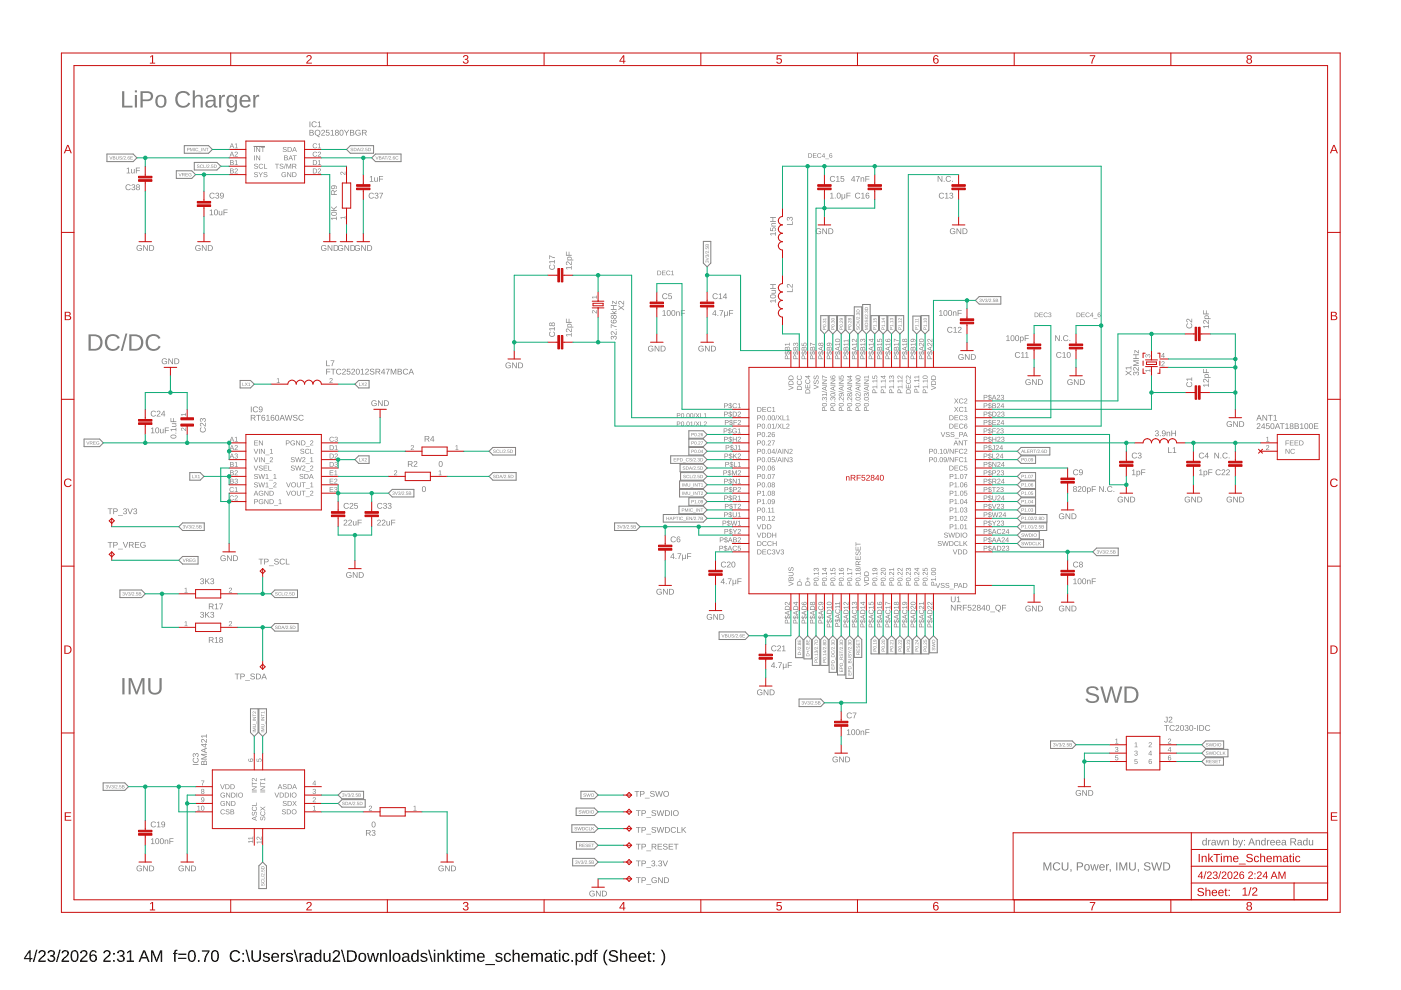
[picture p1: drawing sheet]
<svg xmlns="http://www.w3.org/2000/svg" width="297mm" height="210mm" viewBox="0 0 297 210" stroke-linecap="round" stroke-linejoin="round" font-family="sans-serif">
<path d="M6.2 201.5h.3v1.6h.4v.3h-.4v.5h-.3v-.5h-1.1v-.3zM6.2 201.8l-.8 1.3h.8zM7.7 201.4h.2l-.7 2.6h-.2zM8.4 201.6a.79 .79 0 0 1 1.2 .2 .79 .79 0 0 1-.4 1.1l-.7 .8h1.2v.2h-1.6l.1-.4 .5-.6a.72 .72 0 0 0 .4-1.2l-.5 .1-.1 .3h-.4zM10.3 201.6a.71 .71 0 0 1 1.1-.1 .71 .71 0 0 1 0 1.1l-.3 .1a.69 .69 0 0 1 .6 .9 .69 .69 0 0 1-1 .3l-.6-.4-.1-.2h.4a.49 .49 0 0 0 .6 .4 .49 .49 0 0 0 .2-.8l-.6-.1v-.3a.47 .47 0 0 0 .7-.2 .47 .47 0 0 0-.3-.6 .47 .47 0 0 0-.6 .4h-.3zM12.6 201.4h.3l-.7 2.6h-.3zM13.3 201.6a.79 .79 0 0 1 1.2 .2 .79 .79 0 0 1-.4 1.1l-.7 .8h1.2v.2h-1.6l.1-.4 .6-.6a.72 .72 0 0 0 .3-1.2l-.5 .1-.1 .3h-.4zM15.3 201.6a.91 .91 0 0 1 1.1 .1 .91 .91 0 0 1 .3 1 .89 .89 0 0 1-.4 1.1 .89 .89 0 0 1-1.1-.2l-.2-.5v-.8zM15.5 201.8a1.65 1.65 0 0 0 .1 1.9h.2a1.12 1.12 0 0 0 .5-1.6l-.3-.4zM17.2 201.6a.79 .79 0 0 1 1.3 .2 .79 .79 0 0 1-.5 1.1l-.7 .8h1.3v.2h-1.6l.1-.4 .5-.6a.72 .72 0 0 0 .4-1.2l-.6 .1-.1 .3h-.3zM19.3 201.6a.76 .76 0 0 1 1.2 .3l-.3 .1a.51 .51 0 0 0-.6-.2 .51 .51 0 0 0-.3 .6l-.1 .3a.79 .79 0 0 1 1.2 0 .79 .79 0 0 1-.1 1.1 .79 .79 0 0 1-1.1-.2 1.85 1.85 0 0 1 .1-2zM19.2 203.1a.52 .52 0 0 0 1 0 .52 .52 0 0 0-1 0zM22.1 201.6a.79 .79 0 0 1 1.3 .2 .79 .79 0 0 1-.5 1.1l-.7 .8h1.3v.2h-1.6l.1-.4 .5-.6a.72 .72 0 0 0 .4-1.2l-.5 .1-.2 .3h-.3zM24 202.1h.3v.3h-.3zM24 203.6h.3v.3h-.3zM25.1 201.6a.71 .71 0 0 1 1-.1 .71 .71 0 0 1 0 1.1l-.2 .1a.69 .69 0 0 1 .5 .9 .69 .69 0 0 1-1 .3l-.6-.4v-.2h.3a.49 .49 0 0 0 .7 .4 .49 .49 0 0 0 .2-.8l-.6-.1v-.3a.47 .47 0 0 0 .6-.2 .47 .47 0 0 0-.3-.6 .47 .47 0 0 0-.6 .4h-.3zM27 201.9l.5-.4h.3v2.2h.6v.2h-1.5v-.2h.6v-1.9l-.5 .4zM30.4 201.5h.3l1 2.4h-.3l-.3-.7h-1.1l-.3 .7h-.3zM30.6 201.7l-.5 1.3h.9zM32 201.5h.4l.8 2.1 .8-2.1h.4v2.4h-.3v-2.1l-.8 2.1h-.2l-.8-2.1v2.1h-.3zM37.1 201.5l.5-.1v.2l-.3 .2v.3h.3v.2h-.3v1.6h-.4v-1.6h-.2v-.2h.2zM37.8 202.2h1.7v.2h-1.7zM37.8 203.1h1.7v.2h-1.7zM40.2 201.6a.91 .91 0 0 1 1 .1 .91 .91 0 0 1 .3 1 .89 .89 0 0 1-.3 1.1 .89 .89 0 0 1-1.2-.2l-.2-.5v-.8zM40.4 201.8a1.65 1.65 0 0 0 .1 1.9h.2a1.12 1.12 0 0 0 .4-1.6l-.3-.4zM42 203.5h.3v.4h-.3zM42.8 201.5h1.6l-.7 1.6-.1 .8h-.3a3.8 3.8 0 0 1 .8-2.1h-1.3zM45.1 201.6a.91 .91 0 0 1 1.1 .1 .91 .91 0 0 1 .2 1 .89 .89 0 0 1-.3 1.1 .89 .89 0 0 1-1.2-.2l-.1-.5v-.8zM45.3 201.8a1.65 1.65 0 0 0 .1 1.9h.2a1.12 1.12 0 0 0 .5-1.6l-.3-.4zM49 201.8a1.21 1.21 0 0 1 1.9 .3l-.3 .1a.9 .9 0 0 0-1.3-.3 .9 .9 0 0 0-.2 1.3 .84 .84 0 0 0 .8 .5 .84 .84 0 0 0 .8-.5l.2 .1a1.25 1.25 0 0 1-1.8 .4 1.25 1.25 0 0 1-.1-1.9zM51.4 202.1h.3v.3h-.3zM51.4 203.6h.3v.3h-.3zM52.1 201.4h.2l.7 2.6h-.2zM53.3 201.5h.3v1.5a.68 .68 0 0 0 .7 .7 .68 .68 0 0 0 .7-.7v-1.5h.3v1.5a1.01 1.01 0 0 1-1 1 1.01 1.01 0 0 1-1-1zM55.9 202.2a.85 .85 0 0 1 1.3 .3h-.3a.39 .39 0 0 0-.5-.3 .39 .39 0 0 0-.2 .5l.2 .1a.67 .67 0 0 1 .6 .2 .67 .67 0 0 1 .1 .7 .91 .91 0 0 1-1.4-.2l.3-.1a.45 .45 0 0 0 .5 .4 .45 .45 0 0 0 .4-.6h-.1a.82 .82 0 0 1-1-.8zM57.7 202.3a.85 .85 0 0 1 1.1-.2 .85 .85 0 0 1 .4 1h-1.4a.54 .54 0 0 0 .4 .6 .54 .54 0 0 0 .6-.3l.3 .1a.92 .92 0 0 1-1.3 .3 .92 .92 0 0 1-.2-1.3zM58 202.4l-.2 .4h1l-.3-.5zM59.6 202.1h.3v.3l.1-.3 .4-.1v.3h-.3l-.2 .3v1.3h-.3zM60.9 202.2a.85 .85 0 0 1 1.2 .3h-.3a.39 .39 0 0 0-.4-.3 .39 .39 0 0 0-.3 .5l.2 .1a.67 .67 0 0 1 .7 .2 .67 .67 0 0 1 .1 .7 .91 .91 0 0 1-1.5-.2l.3-.1a.45 .45 0 0 0 .5 .4 .45 .45 0 0 0 .4-.6h-.1a.82 .82 0 0 1-1-.8zM62.3 201.4h.2l.8 2.6h-.3zM63.5 202.1h.3v.3l.2-.3 .4-.1v.3h-.4l-.1 .3-.1 1.3h-.3zM64.9 202.1a.74 .74 0 0 1 .8-.1 .74 .74 0 0 1 .4 .6v1l.3 .1v.2h-.4l-.2-.3a.63 .63 0 0 1-.8 .4 .63 .63 0 0 1-.4-.8 .63 .63 0 0 1 .8-.4h.4a.42 .42 0 0 0-.3-.5 .42 .42 0 0 0-.5 .3l-.3-.1zM65 203.1a.41 .41 0 0 0 .1 .7 .41 .41 0 0 0 .6-.4l.1-.4zM66.7 202.3l.5-.3 .6 .3v-.9h.3v2.5h-.3v-.3a.71 .71 0 0 1-.9 .3 .71 .71 0 0 1-.4-.9zM67 202.4a.91 .91 0 0 0 .3 1.3 .79 .79 0 0 0 .5-.7 .79 .79 0 0 0-.5-.8zM68.6 202.1h.3v1.1a.45 .45 0 0 0 .5 .5 .45 .45 0 0 0 .4-.6v-1h.3v1.8h-.3v-.3a.63 .63 0 0 1-.7 .3 .63 .63 0 0 1-.5-.6zM70.8 201.6a.79 .79 0 0 1 1.2 .2 .79 .79 0 0 1-.5 1.1l-.7 .8h1.3v.2h-1.6l.1-.4 .5-.6a.72 .72 0 0 0 .4-1.2l-.5 .1-.2 .3h-.3zM72.3 201.4h.3l.7 2.6h-.3zM73.6 201.5h.8a1.22 1.22 0 0 1 1.3 1.2 1.22 1.22 0 0 1-1.2 1.2h-.9zM73.9 201.8v1.9h.5a1 1 0 0 0 .9-1.3 1 1 0 0 0-1.4-.6zM76.2 202.3a.94 .94 0 0 1 1.5 .5 .94 .94 0 0 1-1.1 1.1l-.4-.2-.2-.4zM76.5 202.3a.86 .86 0 0 0 .3 1.4 .79 .79 0 0 0 .5-.7 .79 .79 0 0 0-.5-.8zM77.8 202.1h.3l.4 1.6 .4-1.6h.3l.4 1.6 .5-1.6h.3l-.6 1.8h-.3l-.4-1.6-.4 1.6h-.4zM80.6 202.1h.3v.3a.63 .63 0 0 1 .7-.4 .63 .63 0 0 1 .5 .7v1.2h-.3v-1.2a.45 .45 0 0 0-.5-.5 .45 .45 0 0 0-.4 .6v1.1h-.3zM82.5 201.4h.4v2.5h-.4zM83.5 202.3a.94 .94 0 0 1 1.4 .5 .94 .94 0 0 1-1.1 1.1l-.3-.2-.2-.4zM83.8 202.3a.86 .86 0 0 0 .3 1.4 .79 .79 0 0 0 .5-.7 .79 .79 0 0 0-.5-.8zM85.5 202.1a.74 .74 0 0 1 .8-.1 .74 .74 0 0 1 .5 .6v1l.2 .1v.2h-.4l-.2-.3a.63 .63 0 0 1-.7 .4 .63 .63 0 0 1-.5-.8 .63 .63 0 0 1 .8-.4h.4a.42 .42 0 0 0-.3-.5 .42 .42 0 0 0-.5 .3l-.3-.1zM85.7 203.1a.41 .41 0 0 0 .1 .7 .41 .41 0 0 0 .6-.4v-.4zM87.3 202.3l.6-.3 .5 .3v-.9h.4v2.5h-.3v-.3a.71 .71 0 0 1-1 .3 .71 .71 0 0 1-.3-.9zM87.6 202.4a.91 .91 0 0 0 .3 1.3 .79 .79 0 0 0 .5-.7 .79 .79 0 0 0-.5-.8zM89.3 202.2a.85 .85 0 0 1 1.3 .3h-.3a.39 .39 0 0 0-.5-.3 .39 .39 0 0 0-.2 .5l.2 .1a.67 .67 0 0 1 .6 .2 .67 .67 0 0 1 .1 .7 .91 .91 0 0 1-1.4-.2l.3-.1a.45 .45 0 0 0 .5 .4 .45 .45 0 0 0 .4-.6h-.1a.82 .82 0 0 1-1-.8zM90.8 201.4h.2l.7 2.6h-.2zM92 201.4h.3v.3h-.3zM92 202.1h.3v1.8h-.3zM92.8 202.1h.3v.3a.63 .63 0 0 1 .7-.4 .63 .63 0 0 1 .5 .7v1.2h-.3v-1.2a.45 .45 0 0 0-.5-.5 .45 .45 0 0 0-.4 .6v1.1h-.3zM94.7 201.4h.3v1.6l.9-.9h.3l-.7 .8 .8 1h-.4l-.6-.8-.3 .2v.6h-.3zM96.6 201.6h.2v.5h.4v.2h-.4v1.2l.1 .2h.3v.2h-.5l-.1-.1-.1-1.5h-.2v-.2h.2zM97.5 201.4h.3v.3h-.3zM97.5 202.1h.3v1.8h-.3zM98.3 202.1h.3v.3a.58 .58 0 0 1 .5-.4 .58 .58 0 0 1 .5 .4 .58 .58 0 0 1 .7-.4 .58 .58 0 0 1 .4 .7v1.2h-.3v-1.4a.41 .41 0 0 0-.5-.2 .41 .41 0 0 0-.2 .5v1.1h-.3l-.1-1.4a.41 .41 0 0 0-.5-.2 .41 .41 0 0 0-.2 .5v1.1h-.3zM101.3 202.3a.85 .85 0 0 1 1.1-.2 .85 .85 0 0 1 .4 1h-1.4a.54 .54 0 0 0 .4 .6 .54 .54 0 0 0 .7-.3l.2 .1a.92 .92 0 0 1-1.3 .3 .92 .92 0 0 1-.2-1.3zM101.6 202.4l-.1 .4h1l-.3-.5zM102.9 204.4h2v.2h-2zM105.3 202.2a.85 .85 0 0 1 1.2 .3h-.3a.39 .39 0 0 0-.4-.3 .39 .39 0 0 0-.3 .5l.2 .1a.67 .67 0 0 1 .7 .2 .67 .67 0 0 1 .1 .7 .91 .91 0 0 1-1.5-.2l.3-.1a.45 .45 0 0 0 .5 .4 .45 .45 0 0 0 .4-.6h-.1a.82 .82 0 0 1-1-.8zM107 202.3a.76 .76 0 0 1 1.3 .3h-.3a.48 .48 0 0 0-.6-.3 .48 .48 0 0 0-.3 .7 .48 .48 0 0 0 .3 .7 .48 .48 0 0 0 .6-.4l.3 .1a.79 .79 0 0 1-.9 .5 .79 .79 0 0 1-.6-.9zM108.7 201.4h.3v1a.63 .63 0 0 1 .7-.4 .63 .63 0 0 1 .5 .7v1.2h-.3v-1.2a.45 .45 0 0 0-.5-.5 .45 .45 0 0 0-.4 .6v1.1h-.3zM110.8 202.3a.85 .85 0 0 1 1-.2 .85 .85 0 0 1 .4 1h-1.3a.54 .54 0 0 0 .3 .6 .54 .54 0 0 0 .7-.3l.3 .1a.92 .92 0 0 1-1.4 .3 .92 .92 0 0 1-.1-1.3zM111 202.4l-.1 .4h1l-.3-.5zM112.6 202.1h.3v.3a.58 .58 0 0 1 .5-.4 .58 .58 0 0 1 .6 .4 .58 .58 0 0 1 .7-.4 .58 .58 0 0 1 .4 .7v1.2h-.3v-1.4a.41 .41 0 0 0-.6-.2 .41 .41 0 0 0-.2 .5v1.1h-.3v-1.4a.41 .41 0 0 0-.6-.2 .41 .41 0 0 0-.2 .5v1.1h-.3zM115.8 202.1a.74 .74 0 0 1 .7-.1 .74 .74 0 0 1 .5 .6v1l.3 .1v.2h-.4l-.2-.3a.63 .63 0 0 1-.8 .4 .63 .63 0 0 1-.4-.8 .63 .63 0 0 1 .8-.4h.4a.42 .42 0 0 0-.3-.5 .42 .42 0 0 0-.5 .3l-.4-.1zM115.9 203.1a.41 .41 0 0 0 .1 .7 .41 .41 0 0 0 .6-.4l.1-.4zM117.7 201.6h.2v.5h.3v.2h-.3v1.2l.1 .2h.2v.2h-.5l-.1-.1v-1.5h-.3v-.2h.3zM118.5 201.4h.3v.3h-.3zM118.5 202.1h.3v1.8h-.3zM119.4 202.3a.76 .76 0 0 1 1.3 .3h-.3a.48 .48 0 0 0-.7-.3 .48 .48 0 0 0-.2 .7 .48 .48 0 0 0 .3 .7 .48 .48 0 0 0 .6-.4l.3 .1a.79 .79 0 0 1-.9 .5 .79 .79 0 0 1-.6-.9zM121.1 203.5h.4v.4h-.4zM122 202.1h.3v.3a.71 .71 0 0 1 1-.3 .71 .71 0 0 1 .3 .9 .76 .76 0 0 1-.9 .9l-.4-.3v1.1h-.3zM122.6 202.3a.84 .84 0 0 0 .2 1.4 .83 .83 0 0 0 0-1.4zM124.1 202.3l.5-.3 .6 .3v-.9h.3v2.5h-.3v-.3a.71 .71 0 0 1-.9 .3 .71 .71 0 0 1-.4-.9zM124.3 202.4a.91 .91 0 0 0 .4 1.3 .79 .79 0 0 0 .5-.7 .79 .79 0 0 0-.5-.8zM126.2 201.5l.5-.1v.2l-.3 .2v.3h.3v.2h-.3v1.6h-.4v-1.6h-.2v-.2h.2zM128.6 201.4h.3a2.48 2.48 0 0 0 0 3.3 1.06 1.06 0 0 1-.9-1.1 2.47 2.47 0 0 1 .6-2.2zM129.3 201.7a1.11 1.11 0 0 1 1.7 .3l-.3 .1a.63 .63 0 0 0-.7-.4 .63 .63 0 0 0-.5 .5l.6 .3a.75 .75 0 0 1 1 .8 .75 .75 0 0 1-1 .7 .89 .89 0 0 1-1.1-.7h.4a.73 .73 0 0 0 .7 .4 .73 .73 0 0 0 .6-.5l-.7-.4a.72 .72 0 0 1-.7-1.1zM131.5 201.4h.3v1a.63 .63 0 0 1 .7-.4 .63 .63 0 0 1 .5 .7v1.2h-.3v-1.2a.45 .45 0 0 0-.5-.5 .45 .45 0 0 0-.4 .6v1.1h-.3zM133.6 202.3a.85 .85 0 0 1 1-.2 .85 .85 0 0 1 .4 1h-1.3a.54 .54 0 0 0 .3 .6 .54 .54 0 0 0 .7-.3l.3 .1a.92 .92 0 0 1-1.4 .3 .92 .92 0 0 1-.2-1.3zM133.8 202.4l-.1 .4h1l-.3-.5zM135.5 202.3a.85 .85 0 0 1 1.1-.2 .85 .85 0 0 1 .4 1h-1.4a.54 .54 0 0 0 .4 .6 .54 .54 0 0 0 .6-.3l.3 .1a.92 .92 0 0 1-1.3 .3 .92 .92 0 0 1-.2-1.3zM135.8 202.4l-.2 .4h1l-.3-.5zM137.5 201.6h.2v.5h.4v.2h-.4v1.2l.1 .2h.3v.2h-.5l-.2-.1v-1.5h-.2v-.2h.2zM138.4 202.1h.4v.3h-.4zM138.4 203.6h.4v.3h-.4zM140.1 201.4a1.06 1.06 0 0 1 .9 1 2.47 2.47 0 0 1-.6 2.3h-.3a2.48 2.48 0 0 0 0-3.3z" fill="#000"/>
<g fill="#808080">
<path d="M154.6 65.8h.8v.1h-.7v.4h.7v.2h-.7v.5h-.1z"/>
<path d="M179.5 40.9h.8v.1h-.7v.5h.7v.1h-.7v.5h-.1z"/>
<path d="M145.7 117.3h.8v.1h-.6v.5h.6v.1h-.6v.5h-.2z"/>
<path d="M156.4 122.6h.8v.2h-.7v.4h.7v.2h-.7v.5h-.1z"/>
<path d="M167 140.4h.9v.2h-.7v.4h.7v.1h-.7v.5h-.2z"/>
<path d="M221.2 182.8h.3l.6 1.5 .5-1.5h.3v1.8h-.2v-1.6l-.6 1.6h-.1l-.6-1.6v1.6h-.2zM223.5 183.1a.86 .86 0 0 1 1.3 .1l-.2 .1a.63 .63 0 0 0-1 0 .63 .63 0 0 0 .1 .9 .63 .63 0 0 0 .9-.2l.2 .1a.88 .88 0 0 1-1.3 .3 .88 .88 0 0 1 0-1.3zM225.1 182.8h.2v1.1a.48 .48 0 0 0 .5 .5 .48 .48 0 0 0 .5-.5v-1.1h.2v1.1a.71 .71 0 0 1-.7 .7 .71 .71 0 0 1-.7-.7zM226.9 184.3h.3l-.1 .6h-.2l.2-.3zM228.3 182.8h.7a.53 .53 0 0 1 .6 .6 .53 .53 0 0 1-.6 .5h-.5v.7h-.2zM228.5 183v.7h.7a.35 .35 0 0 0 0-.6zM230 183.4a.64 .64 0 0 1 .9 .1 .64 .64 0 0 1-.1 .9 .64 .64 0 0 1-.9-.1zM230.2 183.5l-.1 .6 .2 .3a.49 .49 0 0 0 .5-.5 .49 .49 0 0 0-.5-.5zM231.2 183.2h.2l.2 1.2 .3-1.2h.3l.3 1.2 .2-1.2h.3l-.4 1.4h-.3l-.2-1.2-.3 1.2h-.3zM233.2 183.4a.6 .6 0 0 1 .7-.1 .6 .6 0 0 1 .3 .6h-.9a.38 .38 0 0 0 .2 .5 .38 .38 0 0 0 .5-.2l.2 .1a.67 .67 0 0 1-1 .1 .67 .67 0 0 1 0-1zM233.4 183.5l-.1 .3h.7l-.2-.4zM234.5 183.2h.2v.3l.2-.2 .2-.1v.2h-.2l-.1 .3-.1 .9h-.2zM235.3 184.3h.2l-.1 .6h-.1l.1-.3zM236.7 182.8h.2v1.8h-.2zM237.3 182.8h.3l.6 1.5 .5-1.5h.3v1.8h-.2v-1.6l-.6 1.6h-.1l-.6-1.6v1.6h-.2zM239.4 182.8h.2v1.1a.48 .48 0 0 0 .5 .5 .48 .48 0 0 0 .5-.5v-1.1h.2v1.1a.71 .71 0 0 1-.7 .7 .71 .71 0 0 1-.7-.7zM241.2 184.3h.3l-.1 .6h-.2l.1-.3zM242.8 182.9a.8 .8 0 0 1 1.1 .3l-.2 .1a.4 .4 0 0 0-.5-.4 .4 .4 0 0 0-.3 .5l.2 .1a.57 .57 0 0 1 .7 .3 .57 .57 0 0 1-.2 .7l-.4 .1a.63 .63 0 0 1-.7-.5h.2a.46 .46 0 0 0 .6 .4 .46 .46 0 0 0 .3-.6l-.4-.1a.49 .49 0 0 1-.5-.3 .49 .49 0 0 1 .1-.6zM244.1 182.8h.2l.4 1.6 .4-1.6h.3l.4 1.6 .4-1.6h.2l-.5 1.8h-.3l-.4-1.5-.3 1.5h-.3zM246.6 182.8h.6a.86 .86 0 0 1 .9 .9 .86 .86 0 0 1-.8 .9h-.7zM246.9 183v1.4a.73 .73 0 0 0 1-.7 .73 .73 0 0 0-1-.7z"/>
<path d="M255.1 178.1h.3l.3 .2v-.6h.2v1.5h-.2v-.2a.44 .44 0 0 1-.6 .2 .44 .44 0 0 1-.2-.5zM255.2 178.3l-.1 .6 .1 .2a.42 .42 0 0 0 .5-.4 .42 .42 0 0 0-.5-.5zM256.1 178.1h.2v.2l.4-.2v.2l-.3 .2-.1 .7h-.1zM256.9 178.2l.4-.1 .3 .1 .3 1h-.2l-.1-.2a.37 .37 0 0 1-.6 .2 .37 .37 0 0 1 .1-.6l.5-.1a.26 .26 0 0 0-.2-.3 .26 .26 0 0 0-.3 .2h-.2zM257 178.9a.3 .3 0 0 0 .6 0 .3 .3 0 0 0-.6 0zM257.9 178.1h.2l.2 1 .3-1h.2l.3 1 .2-1h.2l-.3 1.1h-.3l-.2-1-.2 1h-.3zM259.6 178.1h.2v.2a.38 .38 0 0 1 .5-.2 .38 .38 0 0 1 .2 .4v.7h-.1v-.7a.28 .28 0 0 0-.4-.3 .28 .28 0 0 0-.2 .4v.6h-.2zM261.4 177.7h.2v.6a.44 .44 0 0 1 .6-.2 .44 .44 0 0 1 .2 .6l-.2 .5h-.3l-.3-.1v.1h-.2zM261.7 178.3l-.1 .6 .2 .2a.42 .42 0 0 0 .4-.4 .42 .42 0 0 0-.4-.5zM262.5 178.1h.2l.3 .9 .4-.9h.2l-.5 1.1a.46 .46 0 0 1-.5 .5l.3-.5zM263.8 178.1h.2v.2h-.2zM263.8 179h.2v.2h-.2zM265.3 177.7h.2l.6 1.5h-.2l-.2-.4h-.7l-.1 .4h-.3zM265.4 177.9l-.3 .7h.5zM266.2 178.1h.2v.2a.38 .38 0 0 1 .5-.2 .38 .38 0 0 1 .2 .4v.7h-.1v-.7a.28 .28 0 0 0-.4-.3 .28 .28 0 0 0-.2 .4v.6h-.2zM267.6 178.1h.3l.2 .2v-.6h.2v1.5h-.1v-.2a.44 .44 0 0 1-.6 .2 .44 .44 0 0 1-.2-.5zM267.6 178.3v.6l.1 .2a.42 .42 0 0 0 .4-.4 .42 .42 0 0 0-.4-.5zM268.6 178.1h.2v.2l.4-.2v.2l-.4 .2v.7h-.2zM269.4 178.2l.2-.1a.52 .52 0 0 1 .5 .1 .52 .52 0 0 1 .2 .5h-.8a.33 .33 0 0 0 .2 .4 .33 .33 0 0 0 .4-.2l.2 .1a.58 .58 0 0 1-.9 .1 .58 .58 0 0 1 0-.9zM269.6 178.3l-.1 .3h.6l-.2-.4zM270.6 178.2l.2-.1a.52 .52 0 0 1 .5 .1 .52 .52 0 0 1 .2 .5h-.8a.33 .33 0 0 0 .2 .4 .33 .33 0 0 0 .4-.2l.2 .1a.58 .58 0 0 1-.9 .1 .58 .58 0 0 1 0-.9zM270.8 178.3l-.1 .3h.6l-.2-.4zM271.8 178.2l.4-.1 .3 .1 .3 1h-.2l-.2-.2a.37 .37 0 0 1-.6 .2 .37 .37 0 0 1 .2-.6l.4-.1a.26 .26 0 0 0-.1-.3 .26 .26 0 0 0-.4 .2h-.2zM271.9 178.9a.3 .3 0 0 0 .6 0 .3 .3 0 0 0-.6 0zM273.6 177.7h.7a.43 .43 0 0 1 .5 .4 .43 .43 0 0 1-.4 .5l.5 .6h-.3l-.4-.6h-.4v.6h-.2zM273.8 177.9v.6h.5a.28 .28 0 0 0 .3-.3 .28 .28 0 0 0-.3-.3zM275.2 178.2l.4-.1 .3 .1 .3 1h-.3l-.1-.2a.37 .37 0 0 1-.6 .2 .37 .37 0 0 1 .1-.6l.5-.1a.26 .26 0 0 0-.2-.3 .26 .26 0 0 0-.3 .2h-.2zM275.3 178.9a.27 .27 0 0 0 .5 0 .27 .27 0 0 0-.5 0zM276.4 178.1h.4l.2 .2v-.6h.2v1.5h-.2v-.2a.44 .44 0 0 1-.5 .2 .44 .44 0 0 1-.2-.5zM276.5 178.3v.6l.1 .2a.42 .42 0 0 0 .4-.4 .42 .42 0 0 0-.4-.5zM277.5 178.1h.2v.7a.28 .28 0 0 0 .3 .3 .28 .28 0 0 0 .2-.4v-.6h.2v1.1h-.2v-.2a.38 .38 0 0 1-.4 .2 .38 .38 0 0 1-.3-.4z"/>
<path d="M25.9 19.3h.4v3.1h1.8v.4h-2.2zM28.6 19.2h.4v.4h-.4zM28.6 20.1h.4v2.7h-.4zM29.8 19.3a3 3 0 0 1 2.3 .3 1.07 1.07 0 0 1 .3 1.2 1.07 1.07 0 0 1-1.1 .7h-1v1.3h-.5zM30.3 19.7v1.4h.9a.69 .69 0 0 0 .8-.7 .69 .69 0 0 0-.8-.7zM33.4 20.3a1.25 1.25 0 0 1 1.5 0 1.25 1.25 0 0 1 .4 1.5 1.19 1.19 0 0 1-1.4 1 1.19 1.19 0 0 1-1-1.3l.2-.9zM33.7 20.5a1.42 1.42 0 0 0 .2 2h.2a1.08 1.08 0 0 0 .7-1.6l-.4-.5zM37.6 19.8a1.72 1.72 0 0 1 2.7 .3l-.4 .2a1.23 1.23 0 0 0-1.6-.5 1.23 1.23 0 0 0-.6 1.6 1.2 1.2 0 0 0 1 1.1 1.2 1.2 0 0 0 1.3-.8l.3 .2a1.73 1.73 0 0 1-2.3 .8 1.73 1.73 0 0 1-.7-2.4zM40.9 19.2h.4v1.4a.89 .89 0 0 1 1-.5 .89 .89 0 0 1 .7 .9v1.8h-.5v-1.7a.63 .63 0 0 0-.6-.7 .63 .63 0 0 0-.6 .8v1.6h-.4zM44 20.3a1.05 1.05 0 0 1 1.1-.2 1.05 1.05 0 0 1 .6 .9v1.3l.1 .2h.3v.3h-.3a.45 .45 0 0 1-.5-.5 .86 .86 0 0 1-1.4 .4 .86 .86 0 0 1 .1-1.4l1.3-.1a.6 .6 0 0 0-.5-.8 .6 .6 0 0 0-.7 .5l-.5-.1zM44.2 21.6a.55 .55 0 0 0 0 .9 .55 .55 0 0 0 .8-.2l.3-.8zM46.4 20.1h.5v.6a.64 .64 0 0 1 .8-.6v.4a.66 .66 0 0 0-.7 .2 .66 .66 0 0 0-.1 .7v1.4h-.4zM48.2 20.4a.93 .93 0 0 1 1.6 .2v-.5h.4v2.6a1.12 1.12 0 0 1-.9 1.1 1.12 1.12 0 0 1-1.2-.6l.4-.1a.66 .66 0 0 0 .8 .4 .66 .66 0 0 0 .5-.8v-.4a.99 .99 0 0 1-1.3 .4 .99 .99 0 0 1-.5-1.2zM48.7 20.5a1.5 1.5 0 0 0 .2 2 1 1 0 0 0 .8-1.6l-.4-.4zM51.1 20.4a1.21 1.21 0 0 1 1.4-.2 1.21 1.21 0 0 1 .6 1.4h-1.9a.77 .77 0 0 0 .5 .9 .77 .77 0 0 0 1-.4l.4 .1a1.26 1.26 0 0 1-1.7 .5 1.26 1.26 0 0 1-.6-1.6zM51.4 20.6l-.2 .6h1.5a.71 .71 0 0 0-.4-.7 .71 .71 0 0 0-.9 .1zM53.7 20.1h.4v.6a.64 .64 0 0 1 .8-.6v.4a.66 .66 0 0 0-.6 .2 .66 .66 0 0 0-.2 .7v1.4h-.4z"/>
<path d="M18.8 70.9a3.3 3.3 0 0 1 2.5 .4 1.77 1.77 0 0 1 .4 1.9 1.77 1.77 0 0 1-1.6 1.1h-1.3zM19.2 71.3v2.7h.8a1.35 1.35 0 0 0 1.3-1.4 1.35 1.35 0 0 0-1.4-1.3zM22.7 71.3a1.72 1.72 0 0 1 2.7 .4l-.5 .1a1.23 1.23 0 0 0-1.6-.4 1.23 1.23 0 0 0-.6 1.5 1.2 1.2 0 0 0 1 1.1 1.2 1.2 0 0 0 1.3-.7l.4 .2a1.73 1.73 0 0 1-2.3 .7 1.73 1.73 0 0 1-.8-2.3zM26.6 70.7h.4l-1 3.7h-.4zM27.4 70.9a3.3 3.3 0 0 1 2.5 .4 1.77 1.77 0 0 1 .4 1.9 1.77 1.77 0 0 1-1.6 1.1h-1.3zM27.9 71.3v2.7h.7a1.35 1.35 0 0 0 1.3-1.4 1.35 1.35 0 0 0-1.4-1.3zM31.3 71.3a1.72 1.72 0 0 1 2.7 .4l-.4 .1a1.23 1.23 0 0 0-1.6-.4 1.23 1.23 0 0 0-.6 1.5 1.2 1.2 0 0 0 1 1.1 1.2 1.2 0 0 0 1.3-.7l.4 .2a1.73 1.73 0 0 1-2.4 .7 1.73 1.73 0 0 1-.7-2.3z"/>
<path d="M25.9 143.8h.5v3.4h-.5zM27.3 143.8h.6l1.1 2.9 1-2.9h.6v3.4h-.4v-3l-1.1 3h-.3l-1.1-3v3h-.4zM31.4 143.8h.5v2.1a.96 .96 0 0 0 1 1 .96 .96 0 0 0 .9-1v-2.1h.5v2.1a1.43 1.43 0 0 1-1.4 1.4 1.43 1.43 0 0 1-1.5-1.3z"/>
<path d="M139.4 57.4h.3a.48 .48 0 0 1 .5 .4 .48 .48 0 0 1-.5 .5h-.3zM139.5 57.5v.7a.41 .41 0 0 0 .6-.3 .41 .41 0 0 0-.6-.4zM140.4 57.4h.7l-.6 .1v.3h.6l-.6 .1v.3l.6 .1h-.7zM141.4 57.5l.5-.1 .2 .2-.1 .1a.36 .36 0 0 0-.5-.1 .36 .36 0 0 0 0 .6 .36 .36 0 0 0 .5-.1h.1a.49 .49 0 0 1-.7 .2 .49 .49 0 0 1 0-.8zM142.3 57.5l.4-.1v.8l.2 .1h-.6l.2-.1v-.7l-.2 .2z"/>
<path d="M171.4 32.5h.3a.48 .48 0 0 1 .5 .5 .48 .48 0 0 1-.5 .5h-.3zM171.5 32.6v.8a.41 .41 0 0 0 .6-.4 .41 .41 0 0 0-.6-.4zM172.4 32.5h.7l-.6 .1v.3h.6l-.6 .1v.4l.6 .1h-.7zM173.4 32.6l.5-.1 .2 .2-.1 .1a.36 .36 0 0 0-.5-.1 .36 .36 0 0 0 0 .6 .36 .36 0 0 0 .5-.1h.1a.49 .49 0 0 1-.7 .2 .49 .49 0 0 1 0-.8zM174.7 32.5h.1v.6h.1l-.1 .4-.1-.3h-.5zM174.7 32.6l-.4 .5h.4zM175 33.7h.8zM175.9 32.6l.3-.1 .2 .2-.3-.1-.2 .4a.33 .33 0 0 1 .6 0 .33 .33 0 0 1-.2 .5 .33 .33 0 0 1-.5-.3zM175.9 33.1a.21 .21 0 0 0 .4 0 .21 .21 0 0 0-.4 0z"/>
<path d="M219.4 66.3h.3a.48 .48 0 0 1 .5 .4 .48 .48 0 0 1-.5 .5h-.3zM219.5 66.4v.7a.41 .41 0 0 0 .6-.3 .41 .41 0 0 0-.6-.4zM220.4 66.3h.7l-.6 .1v.3h.6l-.6 .1v.3l.6 .1h-.7zM221.4 66.4l.5-.1 .2 .2h-.1a.36 .36 0 0 0-.5 0 .36 .36 0 0 0 0 .5 .36 .36 0 0 0 .5-.1l.1 .1a.49 .49 0 0 1-.7 .1 .49 .49 0 0 1 0-.7zM222.4 66.3a.28 .28 0 0 1 .4 0 .28 .28 0 0 1-.1 .4 .26 .26 0 0 1 .2 .4 .26 .26 0 0 1-.3 .2l-.4-.3 .4 .1a.18 .18 0 0 0 .2-.1 .18 .18 0 0 0-.3-.2v-.1a.19 .19 0 0 0 .2-.1 .19 .19 0 0 0-.1-.2 .19 .19 0 0 0-.2 .1h-.1z"/>
<path d="M228.2 66.3h.4a.48 .48 0 0 1 .5 .4 .48 .48 0 0 1-.5 .5h-.4zM228.4 66.4v.7a.41 .41 0 0 0 .5-.3 .41 .41 0 0 0-.5-.4zM229.3 66.3h.7l-.6 .1v.3h.5l-.5 .1v.3l.6 .1h-.7zM230.3 66.4l.5-.1 .2 .2h-.1a.36 .36 0 0 0-.5 0 .36 .36 0 0 0 0 .5 .36 .36 0 0 0 .5-.1l.1 .1a.49 .49 0 0 1-.7 .1 .49 .49 0 0 1 0-.7zM231.6 66.3h.1v.6h.1l-.1 .3-.1-.2h-.5zM231.6 66.4l-.4 .5h.4zM231.8 67.4l.9 .1zM232.8 66.4l.3-.1 .2 .2-.3-.1-.2 .3a.33 .33 0 0 1 .5 .1 .33 .33 0 0 1-.2 .5 .33 .33 0 0 1-.4-.3zM232.8 66.9a.21 .21 0 0 0 .4 0 .21 .21 0 0 0-.4 0z"/>
<path d="M143.5 87.6h.4a.3 .3 0 0 1 .4 .3 .3 .3 0 0 1-.4 .3h-.3v.4h-.1zM143.6 87.7v.4l.5-.1v-.2zM144.5 87.7l.1-.1a.46 .46 0 0 1 .4 .5 .46 .46 0 0 1-.4 .5l-.2-.3zM144.6 87.7a.42 .42 0 0 0-.1 .4 .42 .42 0 0 0 .3 .4 .42 .42 0 0 0 .2-.5 .42 .42 0 0 0-.4-.3zM145.2 88.4l.2 .2zM145.6 87.7l.1-.1a.46 .46 0 0 1 .5 .5 .46 .46 0 0 1-.5 .5l-.1-.3zM145.8 87.7a.42 .42 0 0 0-.2 .4 .42 .42 0 0 0 .4 .4 .42 .42 0 0 0 .1-.5 .42 .42 0 0 0-.3-.3zM146.4 87.7l.1-.1a.46 .46 0 0 1 .5 .5 .46 .46 0 0 1-.5 .5l-.2-.3zM146.6 87.7a.42 .42 0 0 0-.2 .4 .42 .42 0 0 0 .3 .4 .42 .42 0 0 0 .2-.5 .42 .42 0 0 0-.3-.3zM147.3 87.6h.1l-.4 1zM147.5 87.6l.4 .4 .4-.4-.3 .5 .3 .5-.4-.5-.4 .5 .3-.5zM148.5 87.6h.1v.9l.5 .1h-.6zM149.3 87.8l.3-.2v.9l.2 .1h-.6l.3-.1v-.8l-.2 .2z"/>
<path d="M143.5 89.4h.4a.3 .3 0 0 1 .4 .3 .3 .3 0 0 1-.4 .3h-.3v.3h-.1zM143.6 89.5v.4l.5-.1v-.3zM144.5 89.5l.1-.1a.46 .46 0 0 1 .4 .5 .46 .46 0 0 1-.4 .4l-.2-.2zM144.6 89.5a.42 .42 0 0 0-.1 .4 .42 .42 0 0 0 .3 .3 .42 .42 0 0 0 .2-.4 .42 .42 0 0 0-.4-.3zM145.2 90.2l.2 .1zM145.6 89.5l.1-.1a.46 .46 0 0 1 .5 .5 .46 .46 0 0 1-.5 .4l-.1-.2zM145.8 89.5a.42 .42 0 0 0-.2 .4 .42 .42 0 0 0 .4 .3 .42 .42 0 0 0 .1-.4 .42 .42 0 0 0-.3-.3zM146.4 89.5l.3-.1v.8l.3 .1h-.6l.2-.1v-.7l-.2 .2zM147.3 89.3h.1l-.4 1.1zM147.5 89.4l.4 .4 .4-.4-.3 .4 .3 .5-.4-.4-.4 .4 .3-.5zM148.5 89.4h.1v.8l.5 .1h-.6zM149.3 89.4a.35 .35 0 0 1 .5 .3 .35 .35 0 0 1-.3 .4l-.2 .1 .5 .1h-.6l.5-.6a.18 .18 0 0 0-.1-.2 .18 .18 0 0 0-.3 .1h-.1z"/>
<path d="M230.5 145.9a1.74 1.74 0 0 1 2.3 .1l.1 .3-.4 .1a.97 .97 0 0 0-.9-.5 .97 .97 0 0 0-.8 .5 1.68 1.68 0 0 0 1.5 .8 .95 .95 0 0 1 .7 1.1 .95 .95 0 0 1-1.1 .7l-.3 .1a1.32 1.32 0 0 1-1.5-.9l.5-.1a1.1 1.1 0 0 0 1 .6 1.1 1.1 0 0 0 1-.6 1.51 1.51 0 0 0-1.5-.8 .88 .88 0 0 1-.6-1.4zM233.3 145.6h.5l.8 3 .8-3h.5l.8 3 .8-3h.5l-1 3.4h-.6l-.8-2.9-.7 2.9h-.6zM238.4 145.6a3.3 3.3 0 0 1 2.5 .4 1.77 1.77 0 0 1 .4 1.9 1.77 1.77 0 0 1-1.6 1.1h-1.3zM238.9 145.9v2.7h.7a1.35 1.35 0 0 0 1.3-1.4 1.35 1.35 0 0 0-1.4-1.3z"/>
<path d="M65.6 27.5l.8 .2 .1 .2-.3 .2 .3 .2-.1 .4h-.8zM65.8 27.7v.3l.5-.1-.1-.2zM65.8 28.2v.4l.6-.1-.1-.3zM66.9 27.7a.63 .63 0 0 1 1 .1 .63 .63 0 0 1-.5 .9l.4 .4-.4-.1-.1-.2a.63 .63 0 0 1-.6-.5 .63 .63 0 0 1 .2-.6zM66.8 28.1a.5 .5 0 0 0 1 0 .5 .5 0 0 0-1 0zM68.2 27.6a.41 .41 0 0 1 .7 .2 .41 .41 0 0 1-.4 .5l-.2 .3h.6v.1h-.8l.5-.6a.24 .24 0 0 0 0-.4 .24 .24 0 0 0-.3 .1h-.2zM69.1 27.5h.7v.2h-.5l-.1 .3a.41 .41 0 0 1 .6 .2 .41 .41 0 0 1-.2 .6 .41 .41 0 0 1-.5-.3l.4 .1a.28 .28 0 0 0 .2-.4 .28 .28 0 0 0-.5 0h-.1zM70.1 27.7l.5-.2v1.1h.3v.1h-.8v-.1h.3v-.9l-.3 .2zM71.1 27.6a.35 .35 0 0 1 .6 0 .35 .35 0 0 1-.1 .5 .35 .35 0 0 1 .1 .5 .35 .35 0 0 1-.5 0 .35 .35 0 0 1 .1-.5l-.2-.2zM71.2 27.8a.22 .22 0 0 0 .4 0 .22 .22 0 0 0-.4 0zM71.2 28.4a.25 .25 0 0 0 .5 0 .25 .25 0 0 0-.5 0zM72.1 27.7a.58 .58 0 0 1 .8 .2 .58 .58 0 0 1-.3 .8 .62 .62 0 0 1-.6-.3 .62 .62 0 0 1 .1-.7zM72.3 27.7a.52 .52 0 0 0-.2 .5 .52 .52 0 0 0 .4 .4 .52 .52 0 0 0 .2-.5 .52 .52 0 0 0-.4-.4zM72.9 27.5h.2l.4 .6 .3-.6h.2l-.4 .7v.5h-.2v-.5zM74.2 27.5l.8 .2 .1 .2-.3 .2 .3 .2-.1 .4h-.8zM74.4 27.7v.3l.5-.1-.1-.2zM74.4 28.2v.4l.6-.1-.2-.3zM75.5 27.7l.6-.2 .3 .3h-.1a.47 .47 0 0 0-.7 .1 .47 .47 0 0 0 0 .6 .47 .47 0 0 0 .7 0v-.2h-.3v-.2h.5v.5a.66 .66 0 0 1-1 0 .66 .66 0 0 1 0-.9zM76.7 27.5h.6a.35 .35 0 0 1 .4 .3 .35 .35 0 0 1-.3 .4l.4 .5h-.2l-.3-.5h-.4v.5h-.2zM76.9 27.7v.4h.4a.23 .23 0 0 0 .3-.2 .23 .23 0 0 0-.3-.2z"/>
<path d="M53.2 88h.5a.35 .35 0 0 1 .5 .2 .35 .35 0 0 1-.3 .5l.3 .5h-.2l-.3-.5h-.4v.5h-.1zM53.3 88.1v.5h.4a.23 .23 0 0 0 .3-.3 .23 .23 0 0 0-.3-.2zM54.3 88h1v.1h-.4v1.1h-.2v-1.1h-.4zM55.5 88.1l.4-.1 .3 .2-.5-.1-.1 .5a.41 .41 0 0 1 .6 .1 .41 .41 0 0 1-.3 .6 .41 .41 0 0 1-.5-.5zM55.6 88.8a.26 .26 0 0 0 .5 0 .26 .26 0 0 0-.5 0zM56.5 88.2l.4-.2v1.1h.3v.1h-.8v-.1h.4v-1l-.3 .2zM57.5 88.1l.3-.1 .4 .2-.5-.1-.2 .5a.41 .41 0 0 1 .7 .1 .41 .41 0 0 1-.4 .6 .41 .41 0 0 1-.4-.5zM57.5 88.8a.26 .26 0 0 0 .5 0 .26 .26 0 0 0-.5 0zM58.4 88.1a.58 .58 0 0 1 .8 .3 .58 .58 0 0 1-.3 .8 .62 .62 0 0 1-.6-.4 .62 .62 0 0 1 .1-.7zM58.6 88.1a.52 .52 0 0 0-.2 .6 .52 .52 0 0 0 .5 .3 .52 .52 0 0 0 .2-.5 .52 .52 0 0 0-.5-.4zM59.7 88h.2l.5 1.2h-.2l-.1-.4h-.5l-.2 .4h-.2zM59.8 88.1l-.2 .6h.5zM60.4 88h.1l.3 1 .3-1h.2l.2 1 .3-1h.2l-.4 1.2h-.1l-.3-1-.3 1h-.2zM62.3 88h.5l.3 .2-.2 .1a.28 .28 0 0 0-.3-.3 .28 .28 0 0 0-.2 .4 .51 .51 0 0 1 .5 .2 .51 .51 0 0 1 .1 .5l-.2 .1a.55 .55 0 0 1-.7-.3h.1a.32 .32 0 0 0 .4 .2 .32 .32 0 0 0 .3-.4l-.6-.1a.3 .3 0 0 1-.2-.3 .3 .3 0 0 1 .2-.3zM63.4 88.1l.6-.1 .4 .3h-.2a.45 .45 0 0 0-.7 0 .45 .45 0 0 0 .1 .6 .45 .45 0 0 0 .6-.1l.2 .1a.62 .62 0 0 1-.9 .2 .62 .62 0 0 1-.1-1z"/>
<path d="M69.2 78.2h.8v.1h-.7v.5h.7v.1h-.7v.5h-.1zM70.1 78.2h1v.1h-.4v1.1h-.1v-1.1h-.5zM71.4 78.3l.6-.1 .4 .3h-.2a.45 .45 0 0 0-.7 0 .45 .45 0 0 0 .1 .7 .45 .45 0 0 0 .6-.2l.2 .1a.62 .62 0 0 1-1 .2 .62 .62 0 0 1 0-1zM72.7 78.3a.41 .41 0 0 1 .6 .1 .41 .41 0 0 1-.4 .6l-.2 .3h.6v.1h-.8l.5-.6a.25 .25 0 0 0 .1-.5 .24 .24 0 0 0-.4 .2h-.2zM73.6 78.2h.7v.1h-.6v.4a.41 .41 0 0 1 .6 .2 .41 .41 0 0 1-.3 .6 .41 .41 0 0 1-.5-.4l.4 .2a.28 .28 0 0 0 .2-.4 .28 .28 0 0 0-.4-.1h-.2zM74.6 78.3a.41 .41 0 0 1 .6 .1 .41 .41 0 0 1-.3 .6l-.2 .3h.6v.1h-.8l.5-.6a.25 .25 0 0 0 0-.5 .24 .24 0 0 0-.4 .2h-.1zM75.5 78.3a.58 .58 0 0 1 .8 .3 .58 .58 0 0 1-.3 .8 .62 .62 0 0 1-.6-.4 .62 .62 0 0 1 .1-.7zM75.7 78.3a.52 .52 0 0 0-.2 .6 .52 .52 0 0 0 .5 .4 .52 .52 0 0 0 .2-.6 .52 .52 0 0 0-.5-.4zM76.5 78.4l.4-.2v1.1h.3v.1h-.7v-.1h.3v-1l-.3 .2zM77.5 78.3a.41 .41 0 0 1 .7 .1 .41 .41 0 0 1-.4 .6l-.2 .3h.6v.1h-.8l.5-.6a.25 .25 0 0 0 .1-.5 .24 .24 0 0 0-.4 .2h-.2zM78.6 78.3l.5-.1 .3 .3h-.2a.28 .28 0 0 0-.3-.2 .28 .28 0 0 0-.2 .3 .51 .51 0 0 1 .5 .2 .51 .51 0 0 1 .1 .5l-.2 .1a.55 .55 0 0 1-.7-.3h.1a.32 .32 0 0 0 .4 .2 .32 .32 0 0 0 .3-.3l-.6-.2a.3 .3 0 0 1-.2-.2 .3 .3 0 0 1 .2-.3zM79.6 78.2h.6a.35 .35 0 0 1 .4 .3 .35 .35 0 0 1-.3 .4l.4 .5h-.2l-.3-.5h-.4v.5h-.2zM79.8 78.3v.5h.4a.23 .23 0 0 0 .2-.3 .23 .23 0 0 0-.2-.2zM81.3 78.2h.2v.8h.2l-.2 .1v.3h-.1v-.3h-.6zM81.4 78.4l-.5 .6h.5zM81.8 78.2h.8l-.4 1.2h-.2l.1-.3 .4-.8h-.7zM82.8 78.2h.3l.3 1 .4-1h.2v1.2h-.1v-1.1l-.4 1.1-.5-1.1v1.1h-.2zM84.3 78.2l.8 .1 .1 .3-.3 .2 .3 .2-.1 .3-.8 .1zM84.5 78.3v.4l.5-.1-.1-.2zM84.5 78.8v.5l.6-.2-.2-.2zM85.6 78.3l.6-.1 .3 .3h-.1a.45 .45 0 0 0-.7 0 .45 .45 0 0 0 0 .7 .45 .45 0 0 0 .7-.2l.1 .1a.62 .62 0 0 1-.9 .2 .62 .62 0 0 1 0-1zM87.1 78.2h.2l.5 1.2h-.2l-.1-.3h-.6l-.1 .3h-.2zM87.2 78.3l-.2 .6h.4z"/>
<path d="M42.8 161.4l.2-.1 .2 .3 .2-.3h.3l.1 .2 .1 .7h-1.2zM42.8 161.6v.4h.4l-.1-.4zM43.4 161.5l-.1 .5h.4v-.5zM42.7 159.8h1.2v.2h-1.1l1.1 .4-1.1 .5h1.1v.1h-1.2v-.2l1-.4-1-.3zM42.7 159l1.2-.5v.2l-.4 .1v.6l.4 .1v.2l-1.2-.5zM42.8 159.1l.6 .2v-.4zM42.7 157.8h.8l.1-.2v.2h.3v.1h-.3v.6h-.1l-.8-.6zM42.8 157.9l.7 .5v-.5zM42.7 156.8a.85 .85 0 0 1 1 .5v-.6h.2v.8l-.7-.5a.24 .24 0 0 0-.4-.1 .24 .24 0 0 0 .2 .4v.2l-.3-.3zM42.7 156h1v-.3h.2v.7h-.2v-.3h-.9l.2 .3h-.2z"/>
<path d="M32 177.9l.5-.1v1h.3v.2h-.8v-.2h.3v-.9l-.3 .2zM33 177.9a.58 .58 0 0 1 .8 .3 .58 .58 0 0 1-.3 .7 .62 .62 0 0 1-.6-.3 .62 .62 0 0 1 .1-.7zM33.2 177.9a.52 .52 0 0 0-.2 .5 .52 .52 0 0 0 .5 .4 .52 .52 0 0 0 .1-.5 .52 .52 0 0 0-.4-.4zM34 177.9a.58 .58 0 0 1 .8 .3 .58 .58 0 0 1-.3 .7 .62 .62 0 0 1-.6-.3 .62 .62 0 0 1 .1-.7zM34.2 177.9a.52 .52 0 0 0-.2 .5 .52 .52 0 0 0 .4 .4 .52 .52 0 0 0 .2-.5 .52 .52 0 0 0-.4-.4zM34.9 178l.2 .2a.31 .31 0 0 1 .3-.2 .31 .31 0 0 1 .3 .3v.7h-.2v-.6a.22 .22 0 0 0-.2-.3 .22 .22 0 0 0-.2 .3v.6h-.2zM35.9 177.8h.9v.1h-.7v.4h.7v.2h-.7v.5h-.2z"/>
<path d="M29.1 183.7l.6-.2 .4 .3h-.2a.47 .47 0 0 0-.7 .1 .47 .47 0 0 0 .1 .6 .47 .47 0 0 0 .6 0v-.2h-.3v-.2h.5v.4a.66 .66 0 0 1-1 .1 .66 .66 0 0 1 0-.9zM30.4 183.5h.2l.6 1.1v-1.1h.1v1.2h-.1l-.7-1v1h-.1zM31.6 183.5h.4a.6 .6 0 0 1 .7 .6 .6 .6 0 0 1-.6 .6h-.5zM31.8 183.7v.9a.51 .51 0 0 0 .7-.5 .51 .51 0 0 0-.7-.4z"/>
<path d="M38 183.7l.6-.2 .4 .3h-.2a.47 .47 0 0 0-.7 .1 .47 .47 0 0 0 .1 .6 .47 .47 0 0 0 .6 0v-.2h-.3v-.2h.5v.4a.66 .66 0 0 1-1 .1 .66 .66 0 0 1 0-.9zM39.3 183.5h.1l.7 1.1v-1.1h.1v1.2h-.2l-.6-1v1h-.1zM40.5 183.5h.4a.6 .6 0 0 1 .7 .6 .6 .6 0 0 1-.6 .6h-.5zM40.7 183.7v.9a.51 .51 0 0 0 .7-.5 .51 .51 0 0 0-.7-.4z"/>
<path d="M78.9 174.3a.58 .58 0 0 1 .8 .3 .58 .58 0 0 1-.3 .8 .62 .62 0 0 1-.6-.4 .62 .62 0 0 1 .1-.7zM79.1 174.3a.52 .52 0 0 0-.2 .6 .52 .52 0 0 0 .4 .4 .52 .52 0 0 0 .2-.6 .52 .52 0 0 0-.4-.4z"/>
<path d="M93.1 183.7l.6-.2 .4 .3h-.2a.47 .47 0 0 0-.7 .1 .47 .47 0 0 0 .1 .6 .47 .47 0 0 0 .6 0v-.2h-.3v-.2h.5v.4a.66 .66 0 0 1-1 .1 .66 .66 0 0 1 0-.9zM94.4 183.5h.2l.6 1.1v-1.1h.1v1.2h-.1l-.7-1v1h-.1zM95.6 183.5h.4a.6 .6 0 0 1 .7 .6 .6 .6 0 0 1-.6 .6h-.5zM95.8 183.7v.9a.51 .51 0 0 0 .7-.5 .51 .51 0 0 0-.7-.4z"/>
<path d="M125.1 189l.6-.1 .4 .2-.2 .1a.47 .47 0 0 0-.7 0 .47 .47 0 0 0 .1 .7 .47 .47 0 0 0 .6-.1v-.2h-.3v-.1h.5v.4a.66 .66 0 0 1-1 0 .66 .66 0 0 1 0-.9zM126.4 188.9h.2l.6 1v-1h.1v1.2h-.1l-.7-1.1v1.1h-.1zM127.6 188.9h.4a.6 .6 0 0 1 .7 .5 .6 .6 0 0 1-.6 .7h-.5zM127.8 189v.9a.51 .51 0 0 0 .7-.4 .51 .51 0 0 0-.7-.5z"/>
<path d="M201.6 128.2h.2l.7 1.1-.1-1.1h.2v1.3h-.2l-.6-1.1v1.1h-.2zM202.9 128.2h.6a.35 .35 0 0 1 .4 .3 .35 .35 0 0 1-.3 .4l.3 .6h-.2l-.3-.5h-.4v.5h-.1zM203 128.4v.4h.4a.23 .23 0 0 0 .3-.2 .23 .23 0 0 0-.3-.2zM204.2 128.2h.8v.2h-.7v.4h.7v.2h-.7v.5h-.1zM205.2 128.2h.7v.2h-.5l-.1 .4a.41 .41 0 0 1 .6 .1 .41 .41 0 0 1-.2 .6 .41 .41 0 0 1-.6-.3l.5 .1a.28 .28 0 0 0 .2-.4 .28 .28 0 0 0-.5 0h-.1zM206.3 128.3a.41 .41 0 0 1 .6 .2 .41 .41 0 0 1-.3 .6l-.3 .2h.6v.2h-.8l.5-.7a.24 .24 0 0 0 .1-.4 .24 .24 0 0 0-.4 .2l-.1-.1zM207.2 128.3a.35 .35 0 0 1 .6 0 .35 .35 0 0 1-.1 .5 .35 .35 0 0 1 .1 .5 .35 .35 0 0 1-.6 0 .35 .35 0 0 1 .2-.5l-.2-.2zM207.3 128.5a.22 .22 0 0 0 .4 0 .22 .22 0 0 0-.4 0zM207.3 129.1a.25 .25 0 0 0 .5 0 .25 .25 0 0 0-.5 0zM208.6 128.2h.2v.9h.1l-.1 .1v.3h-.2v-.3h-.5zM208.6 128.4l-.4 .7h.4zM209.2 128.4a.58 .58 0 0 1 .7 .2 .58 .58 0 0 1-.2 .8 .62 .62 0 0 1-.7-.3 .62 .62 0 0 1 .2-.7zM209.4 128.4a.52 .52 0 0 0-.2 .5 .52 .52 0 0 0 .4 .4 .52 .52 0 0 0 .2-.5 .52 .52 0 0 0-.4-.4zM209.9 129.7h1.1v.1h-1.1zM211.2 128.4a.63 .63 0 0 1 1 .2 .63 .63 0 0 1-.5 .9l.4 .3-.4-.1-.1-.2a.63 .63 0 0 1-.6-.4 .63 .63 0 0 1 .2-.7zM211.1 128.8a.5 .5 0 0 0 1 0 .5 .5 0 0 0-1 0zM212.5 128.2h.8v.2h-.7v.4h.7v.2h-.7v.5h-.1z"/>
<path d="M150 130.3l.6-.1 .4 .3h-.2a.47 .47 0 0 0-.7 0 .47 .47 0 0 0 .1 .7 .47 .47 0 0 0 .6 0v-.3h-.3v-.1h.5v.4a.66 .66 0 0 1-1 .1 .66 .66 0 0 1 0-1zM151.3 130.2h.1l.7 1v-1h.1v1.2h-.2l-.6-1v1h-.1zM152.5 130.2h.4a.6 .6 0 0 1 .7 .6 .6 .6 0 0 1-.6 .6h-.5zM152.7 130.3v1a.51 .51 0 0 0 .7-.5 .51 .51 0 0 0-.7-.5z"/>
<path d="M139.3 125l.6-.1 .4 .2-.2 .1a.47 .47 0 0 0-.6 0 .47 .47 0 0 0 0 .7 .47 .47 0 0 0 .7-.1v-.2h-.4v-.1h.5v.4a.66 .66 0 0 1-.9 0 .66 .66 0 0 1-.1-.9zM140.6 124.9h.2l.6 1v-1h.2v1.2h-.2l-.7-1.1v1.1h-.1zM141.9 124.9h.4a.6 .6 0 0 1 .6 .5 .6 .6 0 0 1-.6 .7h-.4zM142 125v.9a.51 .51 0 0 0 .7-.4 .51 .51 0 0 0-.7-.5z"/>
<path d="M160.7 146.3l.6-.1 .3 .3h-.1a.47 .47 0 0 0-.7 0 .47 .47 0 0 0 0 .7 .47 .47 0 0 0 .7 0v-.3h-.4v-.1h.5v.4a.66 .66 0 0 1-.9 .1 .66 .66 0 0 1 0-1zM161.9 146.2h.2l.7 1v-1h.1v1.2h-.2l-.6-1v1h-.2zM163.2 146.2h.4a.6 .6 0 0 1 .6 .6 .6 .6 0 0 1-.6 .6h-.4zM163.4 146.3v1a.51 .51 0 0 0 .7-.5 .51 .51 0 0 0-.7-.5z"/>
<path d="M217.5 128.6l.7-.2 .3 .3h-.1a.47 .47 0 0 0-.7 0 .47 .47 0 0 0 0 .7 .47 .47 0 0 0 .7 0v-.2h-.4v-.2h.5v.4a.66 .66 0 0 1-.9 .1 .66 .66 0 0 1-.1-.9zM218.8 128.4h.2l.7 1.1-.1-1.1h.2v1.2h-.2l-.7-1 .1 1h-.2zM220.1 128.4h.4a.6 .6 0 0 1 .6 .6 .6 .6 0 0 1-.6 .6h-.4zM220.2 128.5v1a.51 .51 0 0 0 .8-.5 .51 .51 0 0 0-.8-.5z"/>
<path d="M179.6 154.8l.4-.2v1.1h.3v.2h-.7v-.2h.3v-.9l-.3 .2zM180.6 154.8a.58 .58 0 0 1 .8 .2 .58 .58 0 0 1-.3 .8 .62 .62 0 0 1-.6-.3 .62 .62 0 0 1 .1-.7zM180.8 154.8a.52 .52 0 0 0-.2 .5 .52 .52 0 0 0 .4 .4 .52 .52 0 0 0 .2-.5 .52 .52 0 0 0-.4-.4zM181.5 154.8a.58 .58 0 0 1 .8 .2 .58 .58 0 0 1-.3 .8 .62 .62 0 0 1-.6-.3 .62 .62 0 0 1 .1-.7zM181.7 154.8a.52 .52 0 0 0-.1 .5 .52 .52 0 0 0 .4 .4 .52 .52 0 0 0 .2-.5 .52 .52 0 0 0-.5-.4zM182.5 154.9l.1 .2a.31 .31 0 0 1 .4-.2 .31 .31 0 0 1 .2 .3v.7h-.1v-.6a.22 .22 0 0 0-.3-.3 .22 .22 0 0 0-.2 .3v.6h-.1zM183.5 154.6h.8v.2h-.7v.4h.7v.2h-.7v.5h-.1z"/>
<path d="M176.7 160.6l.6-.2 .3 .3h-.1a.47 .47 0 0 0-.7 0 .47 .47 0 0 0 0 .7 .47 .47 0 0 0 .7 0v-.2h-.4v-.2h.5v.4a.66 .66 0 0 1-.9 .1 .66 .66 0 0 1 0-.9zM177.9 160.4h.2l.7 1v-1h.1v1.2h-.2l-.6-1v1h-.2zM179.2 160.4h.4a.6 .6 0 0 1 .6 .6 .6 .6 0 0 1-.6 .6h-.4zM179.4 160.5v1a.51 .51 0 0 0 .7-.5 .51 .51 0 0 0-.7-.5z"/>
<path d="M227.6 122.8l.4-.2v1.1h.3v.2h-.7v-.2h.3v-.9l-.3 .2zM228.6 122.8a.58 .58 0 0 1 .8 .3 .58 .58 0 0 1-.3 .7 .62 .62 0 0 1-.6-.3 .62 .62 0 0 1 .1-.7zM228.8 122.8a.52 .52 0 0 0-.2 .5 .52 .52 0 0 0 .4 .4 .52 .52 0 0 0 .2-.5 .52 .52 0 0 0-.4-.4zM229.5 122.8a.58 .58 0 0 1 .8 .3 .58 .58 0 0 1-.3 .7 .62 .62 0 0 1-.6-.3 .62 .62 0 0 1 .1-.7zM229.7 122.8a.52 .52 0 0 0-.1 .5 .52 .52 0 0 0 .4 .4 .52 .52 0 0 0 .2-.5 .52 .52 0 0 0-.5-.4zM230.5 122.9l.1 .2a.31 .31 0 0 1 .4-.2 .31 .31 0 0 1 .2 .3v.7h-.1v-.6a.22 .22 0 0 0-.3-.3 .22 .22 0 0 0-.2 .3v.6h-.1zM231.5 122.6h.8v.2h-.7v.4h.7v.2h-.7v.5h-.1z"/>
<path d="M224.7 128.6l.6-.2 .3 .3h-.1a.47 .47 0 0 0-.7 0 .47 .47 0 0 0 0 .7 .47 .47 0 0 0 .7 0v-.2h-.4v-.2h.5v.4a.66 .66 0 0 1-.9 .1 .66 .66 0 0 1 0-.9zM225.9 128.4h.2l.7 1.1v-1.1h.1v1.2h-.2l-.6-1v1h-.2zM227.2 128.4h.4a.6 .6 0 0 1 .6 .6 .6 .6 0 0 1-.6 .6h-.4zM227.4 128.5v1a.51 .51 0 0 0 .7-.5 .51 .51 0 0 0-.7-.5z"/>
<path d="M227.6 103.2a.35 .35 0 0 1 .6-.1 .35 .35 0 0 1-.1 .6 .35 .35 0 0 1 .1 .5 .35 .35 0 0 1-.6 0 .35 .35 0 0 1 .1-.5l-.2-.2zM227.7 103.4a.22 .22 0 0 0 .4 0 .22 .22 0 0 0-.4 0zM227.7 104a.25 .25 0 0 0 .5 0 .25 .25 0 0 0-.5 0zM228.6 103.2a.41 .41 0 0 1 .7 .1 .41 .41 0 0 1-.4 .6l-.2 .3h.6v.1h-.8l.5-.6a.25 .25 0 0 0 0-.5 .24 .24 0 0 0-.3 .2h-.2zM229.5 103.2a.58 .58 0 0 1 .8 .3 .58 .58 0 0 1-.3 .8 .62 .62 0 0 1-.6-.4 .62 .62 0 0 1 .1-.7zM229.7 103.2a.52 .52 0 0 0-.1 .6 .52 .52 0 0 0 .4 .4 .52 .52 0 0 0 .2-.6 .52 .52 0 0 0-.5-.4zM230.5 103.4l.1 .1a.33 .33 0 0 1 .4-.1 .33 .33 0 0 1 .2 .2 .48 .48 0 0 1-.3 .7l-.3-.1v.5h-.1zM230.7 103.5a.31 .31 0 0 0-.1 .5 .31 .31 0 0 0 .5 0l-.1-.4zM231.5 103.1h.8v.1h-.7v.5h.7v.1h-.7v.5h-.1zM233 103.1h.2l.7 1v-1h.1v1.2h-.2l-.6-1v1h-.2zM234.3 104.1h.2v.2h-.2zM234.9 103.2l.6-.1 .3 .3h-.1a.45 .45 0 0 0-.7 0 .45 .45 0 0 0 .1 .7 .45 .45 0 0 0 .6-.2l.2 .1a.62 .62 0 0 1-1 .2 .62 .62 0 0 1 0-1zM236.1 104.1h.1v.2h-.1z"/>
<path d="M224.7 109l.6-.1 .3 .2-.1 .1a.47 .47 0 0 0-.7 0 .47 .47 0 0 0 0 .7 .47 .47 0 0 0 .7-.1v-.2h-.4v-.1h.5v.4a.66 .66 0 0 1-.9 .1 .66 .66 0 0 1 0-1zM225.9 108.9h.2l.7 1v-1h.1v1.2h-.2l-.6-1.1v1.1h-.2zM227.2 108.9h.4a.6 .6 0 0 1 .6 .5 .6 .6 0 0 1-.6 .7h-.4zM227.4 109v.9a.51 .51 0 0 0 .7-.4 .51 .51 0 0 0-.7-.5z"/>
<path d="M240 99.7l.5-.2v1.1h.3v.1h-.8v-.1h.3v-.9l-.3 .2zM241 99.8l.1 .2a.33 .33 0 0 1 .4-.2 .33 .33 0 0 1 .2 .3 .48 .48 0 0 1-.3 .7l-.3-.2v.5h-.1zM241.2 100a.31 .31 0 0 0-.1 .4 .31 .31 0 0 0 .5 .1l-.1-.5zM242 99.5h.8v.2h-.7v.4h.7v.2h-.7v.4h-.1z"/>
<path d="M254.3 99.7l.4-.2v1.1h.3v.1h-.8v-.1h.3v-.9l-.2 .2zM255.2 99.8l.1 .2a.33 .33 0 0 1 .4-.2 .33 .33 0 0 1 .2 .3 .48 .48 0 0 1-.3 .7l-.3-.2v.5h-.1zM255.4 100a.31 .31 0 0 0-.1 .4 .31 .31 0 0 0 .5 .1v-.5zM256.2 99.5h.8v.2h-.6v.4h.6v.2h-.6v.4h-.2z"/>
<path d="M237.1 105.4l.6-.1 .4 .3h-.2a.47 .47 0 0 0-.7 0 .47 .47 0 0 0 .1 .7 .47 .47 0 0 0 .6 0v-.3h-.3v-.1h.5v.4a.66 .66 0 0 1-1 .1 .66 .66 0 0 1 0-1zM238.4 105.3h.2l.6 1v-1h.1v1.2h-.2l-.6-1v1h-.1zM239.6 105.3h.4a.6 .6 0 0 1 .7 .6 .6 .6 0 0 1-.6 .6h-.5zM239.8 105.4v1a.51 .51 0 0 0 .7-.5 .51 .51 0 0 0-.7-.5z"/>
<path d="M251.3 105.4l.6-.1 .4 .3h-.2a.47 .47 0 0 0-.6 0 .47 .47 0 0 0 0 .7 .47 .47 0 0 0 .7 0v-.3h-.4v-.1h.5v.4a.66 .66 0 0 1-.9 .1 .66 .66 0 0 1-.1-1zM252.6 105.3h.2l.6 1v-1h.2v1.2h-.2l-.7-1v1h-.1zM253.9 105.3h.4a.6 .6 0 0 1 .6 .6 .6 .6 0 0 1-.6 .6h-.4zM254 105.4v1a.51 .51 0 0 0 .7-.5 .51 .51 0 0 0-.7-.5z"/>
<path d="M245 91.3a.35 .35 0 0 1 .6 0 .35 .35 0 0 1-.2 .6 .32 .32 0 0 1 .3 .4 .32 .32 0 0 1-.4 .2l-.3-.1-.1-.2 .4 .2a.23 .23 0 0 0 .2-.3 .23 .23 0 0 0-.3-.2l-.1-.1a.24 .24 0 0 0 .4-.1 .24 .24 0 0 0-.2-.3 .24 .24 0 0 0-.3 .2h-.1zM245.9 92.3h.2v.2h-.2zM246.4 91.4a.59 .59 0 0 1 .8 .3 .59 .59 0 0 1-.3 .8h-.3l-.2-.3 .4 .1 .2-.4a.39 .39 0 0 1-.6 .1 .39 .39 0 0 1 0-.6zM246.4 91.7a.3 .3 0 0 0 .6 0 .3 .3 0 0 0-.6 0zM247.3 91.6l.2 .1a.31 .31 0 0 1 .4-.2 .31 .31 0 0 1 .2 .4v.6h-.2v-.6a.22 .22 0 0 0-.2-.3 .22 .22 0 0 0-.2 .3v.6h-.1zM248.4 91.3h.1v.5h.7v-.5h.1v1.2h-.1v-.6h-.7v.6h-.1z"/>
<path d="M257.5 96h.2l.6 1v-1h.2v1.2h-.2l-.7-1v1h-.1zM258.8 97h.1v.2h-.1zM259.3 96.1l.6-.1 .4 .3h-.2a.45 .45 0 0 0-.6 0 .45 .45 0 0 0 0 .7 .45 .45 0 0 0 .7-.2l.1 .1a.62 .62 0 0 1-.9 .2 .62 .62 0 0 1-.1-1zM260.5 97h.2v.2h-.2z"/>
<path d="M266.6 89.8a.41 .41 0 0 1 .6 .2 .41 .41 0 0 1-.3 .6l-.3 .2h.6v.2h-.8l.5-.7a.24 .24 0 0 0 .1-.4 .24 .24 0 0 0-.4 .2l-.1-.1zM267.9 89.8h.2v.8h.2l-.2 .1v.3h-.2v-.3h-.5zM267.9 89.9l-.4 .7h.4zM268.5 89.8h.6v.1h-.5v.4a.41 .41 0 0 1 .6 .2 .41 .41 0 0 1-.3 .5 .41 .41 0 0 1-.5-.3l.4 .2a.28 .28 0 0 0 .2-.4 .28 .28 0 0 0-.4-.1h-.2zM269.5 89.9a.58 .58 0 0 1 .7 .3 .58 .58 0 0 1-.2 .7 .62 .62 0 0 1-.7-.3 .62 .62 0 0 1 .2-.7zM269.7 89.9a.52 .52 0 0 0-.2 .5 .52 .52 0 0 0 .4 .4 .52 .52 0 0 0 .2-.5 .52 .52 0 0 0-.4-.4zM270.8 89.8h.1l.5 1.2h-.1l-.2-.4h-.5l-.2 .4h-.1zM270.9 89.9l-.3 .6h.5zM271.3 89.8h1v.1h-.4v1.1h-.1v-1.1h-.5zM272.5 89.9l.5-.1v1h.3v.2h-.8v-.2h.3v-.9l-.3 .2zM273.6 89.8a.35 .35 0 0 1 .5 0 .35 .35 0 0 1-.1 .5 .35 .35 0 0 1 .1 .6 .35 .35 0 0 1-.5 0 .35 .35 0 0 1 .1-.6l-.2-.2zM273.6 90a.25 .25 0 0 0 .5 0 .25 .25 0 0 0-.5 0zM273.6 90.6a.25 .25 0 0 0 .5 0 .25 .25 0 0 0-.5 0zM274.5 89.8l.8 .1v.2l-.2 .2 .3 .2-.1 .4-.8 .1zM274.6 89.9v.4l.6-.1-.1-.3zM274.6 90.4v.4l.6-.1-.1-.3zM275.7 89.9l.4-.1v1h.3v.2h-.8v-.2h.3v-.9l-.2 .2zM276.7 89.9a.58 .58 0 0 1 .7 .3 .58 .58 0 0 1-.2 .7 .62 .62 0 0 1-.7-.3 .62 .62 0 0 1 .2-.7zM276.9 89.9a.52 .52 0 0 0-.2 .5 .52 .52 0 0 0 .4 .4 .52 .52 0 0 0 .2-.5 .52 .52 0 0 0-.4-.4zM277.6 89.9a.58 .58 0 0 1 .8 .3 .58 .58 0 0 1-.3 .7 .62 .62 0 0 1-.6-.3 .62 .62 0 0 1 .1-.7zM277.8 89.9a.52 .52 0 0 0-.2 .5 .52 .52 0 0 0 .5 .4 .52 .52 0 0 0 .2-.5 .52 .52 0 0 0-.5-.4zM278.6 89.8h.9v.1h-.8v.4h.7v.1h-.7v.4h.8v.2h-.9z"/>
<path d="M260.2 105.4l.6-.1 .4 .3h-.2a.47 .47 0 0 0-.7 0 .47 .47 0 0 0 .1 .7 .47 .47 0 0 0 .6 0v-.3h-.3v-.1h.5v.4a.66 .66 0 0 1-.9 .1 .66 .66 0 0 1-.1-1zM261.5 105.3h.2l.6 1v-1h.2v1.2h-.2l-.7-1v1h-.1zM262.7 105.3h.4a.6 .6 0 0 1 .7 .6 .6 .6 0 0 1-.6 .6h-.5zM262.9 105.4v1a.51 .51 0 0 0 .7-.5 .51 .51 0 0 0-.7-.5z"/>
<path d="M199.2 66l.4-.2v1h.3v.2h-.8v-.2h.3v-.9l-.2 .2zM200.1 65.9a.58 .58 0 0 1 .8 .3 .58 .58 0 0 1-.3 .8 .62 .62 0 0 1-.6-.4 .62 .62 0 0 1 .1-.7zM200.3 65.9a.52 .52 0 0 0-.2 .5 .52 .52 0 0 0 .5 .4 .52 .52 0 0 0 .2-.5 .52 .52 0 0 0-.5-.4zM201.1 65.9a.58 .58 0 0 1 .8 .3 .58 .58 0 0 1-.3 .8 .62 .62 0 0 1-.6-.4 .62 .62 0 0 1 .1-.7zM201.3 65.9a.52 .52 0 0 0-.2 .5 .52 .52 0 0 0 .4 .4 .52 .52 0 0 0 .2-.5 .52 .52 0 0 0-.4-.4zM202 66l.2 .2a.31 .31 0 0 1 .3-.2 .31 .31 0 0 1 .3 .4v.6h-.2v-.6a.22 .22 0 0 0-.2-.3 .22 .22 0 0 0-.2 .3v.6h-.2zM203 65.8h.9v.1h-.7v.4h.7v.2h-.7v.5h-.2z"/>
<path d="M203.3 75.2l.6-.1 .4 .3h-.2a.47 .47 0 0 0-.6 0 .47 .47 0 0 0 0 .7 .47 .47 0 0 0 .7-.1v-.2h-.4v-.1h.5v.4a.66 .66 0 0 1-.9 .1 .66 .66 0 0 1-.1-1zM204.6 75.1h.2l.6 1v-1h.2v1.2h-.2l-.7-1v1h-.1zM205.9 75.1h.4a.6 .6 0 0 1 .6 .6 .6 .6 0 0 1-.6 .6h-.4zM206 75.2v1a.51 .51 0 0 0 .7-.5 .51 .51 0 0 0-.7-.5z"/>
<path d="M163.3 63.7h1.1v-.3h.1v.8h-.1v-.3h-1l.2 .2h-.1zM163.4 62.5a.57 .57 0 0 1 .8-.1 .57 .57 0 0 1 .2 .8 .56 .56 0 0 1-.8 .1 .56 .56 0 0 1-.2-.8zM163.4 62.7a.48 .48 0 0 0 .5 .4 .48 .48 0 0 0 .5-.4l-.5-.1zM163.6 61.5h.9l-.2 .2a.31 .31 0 0 1 .2 .3 .31 .31 0 0 1-.3 .2h-.6v-.1h.6a.22 .22 0 0 0 .2-.3 .22 .22 0 0 0-.3-.1h-.5zM163.3 60.3h1.2v.1h-.6v.7h.6v.1h-1.2v-.1h.5v-.7h-.5z"/>
<path d="M163.3 49.5h1.1v-.3h.1v.8h-.1v-.3h-1l.2 .2h-.1zM163.3 48.3h.1v.5l.4 .1a.41 .41 0 0 1 .2-.6 .41 .41 0 0 1 .6 .2 .41 .41 0 0 1-.4 .5l.2-.4a.28 .28 0 0 0-.4-.2 .28 .28 0 0 0-.1 .5v.1h-.6zM163.6 47.3h.9v.1h-.6a.22 .22 0 0 0-.2 .3 .22 .22 0 0 0 .3 .2h.5v.1h-.9l.1-.1-.1-.2zM163.3 46h1.2v.2h-.6v.7h.6v.1h-1.2v-.1h.5v-.7h-.5z"/>
<path d="M181 37.3h.2v.8h.1l-.1 .2v.2h-.2v-.2h-.6zM181 37.5l-.4 .6h.4zM181.5 37.3h.8l-.4 1.2h-.2v-.3l.4-.7h-.6zM182.5 37.6l.1 .2a.31 .31 0 0 1 .4-.2 .31 .31 0 0 1 .2 .3v.6h-.1v-.6a.22 .22 0 0 0-.3-.2 .22 .22 0 0 0-.2 .3v.5h-.1zM183.5 37.3h.8v.2h-.7v.4h.7v.1h-.7v.5h-.1z"/>
<path d="M198.8 37.3h.2l.7 1.1-.1-1.1h.2v1.2h-.2l-.7-1 .1 1h-.2zM200.1 38.3h.2v.2h-.2zM200.7 37.5l.6-.2 .3 .3-.1 .1a.45 .45 0 0 0-.7-.1 .45 .45 0 0 0 0 .7 .45 .45 0 0 0 .7-.1h.1a.62 .62 0 0 1-.9 .2 .62 .62 0 0 1 0-.9zM201.9 38.3h.1v.2h-.1z"/>
<path d="M173.1 48.6l.6-.2 .4 .3h-.2a.47 .47 0 0 0-.7 .1 .47 .47 0 0 0 .1 .6 .47 .47 0 0 0 .6 0v-.2h-.3v-.2h.5v.4a.66 .66 0 0 1-1 .1 .66 .66 0 0 1 0-.9zM174.4 48.4h.2l.6 1.1v-1.1h.1v1.2h-.2l-.6-1v1h-.1zM175.6 48.4h.4a.6 .6 0 0 1 .7 .6 .6 .6 0 0 1-.6 .6h-.5zM175.8 48.6v.9a.51 .51 0 0 0 .7-.5 .51 .51 0 0 0-.7-.4z"/>
<path d="M201.5 48.6l.7-.2 .3 .3h-.1a.47 .47 0 0 0-.7 .1 .47 .47 0 0 0 0 .6 .47 .47 0 0 0 .7 0v-.2h-.4v-.2h.5v.4a.66 .66 0 0 1-.9 .1 .66 .66 0 0 1-.1-.9zM202.8 48.4h.2l.7 1.1-.1-1.1h.2v1.2h-.2l-.7-1 .1 1h-.2zM204.1 48.4h.4a.6 .6 0 0 1 .6 .6 .6 .6 0 0 1-.6 .6h-.4zM204.2 48.6v.9a.51 .51 0 0 0 .8-.5 .51 .51 0 0 0-.8-.4z"/>
<path d="M223.7 71.1h.2l.6 1v-1h.2v1.2h-.2l-.7-1v1h-.1zM225 72.1h.2v.2h-.2zM225.6 71.2l.6-.1 .3 .3h-.2a.45 .45 0 0 0-.6 0 .45 .45 0 0 0 0 .7 .45 .45 0 0 0 .7-.2l.1 .1a.62 .62 0 0 1-.9 .2 .62 .62 0 0 1 0-1zM226.7 72.1h.2v.2h-.2z"/>
<path d="M213.4 71.3l.4-.2v1.1h.3v.1h-.8v-.1h.3v-1l-.2 .2zM214.4 71.2a.58 .58 0 0 1 .7 .3 .58 .58 0 0 1-.2 .8 .62 .62 0 0 1-.7-.4 .62 .62 0 0 1 .2-.7zM214.6 71.2a.52 .52 0 0 0-.2 .6 .52 .52 0 0 0 .4 .4 .52 .52 0 0 0 .2-.6 .52 .52 0 0 0-.4-.4zM215.3 71.2a.58 .58 0 0 1 .8 .3 .58 .58 0 0 1-.3 .8 .62 .62 0 0 1-.6-.4 .62 .62 0 0 1 .1-.7zM215.5 71.2a.52 .52 0 0 0-.2 .6 .52 .52 0 0 0 .5 .4 .52 .52 0 0 0 .2-.6 .52 .52 0 0 0-.5-.4zM216.2 71.4l.2 .1a.33 .33 0 0 1 .3-.1 .33 .33 0 0 1 .3 .2 .48 .48 0 0 1-.3 .7l-.3-.1v.5h-.1zM216.5 71.5a.31 .31 0 0 0-.1 .5 .31 .31 0 0 0 .5 0l-.1-.4zM217.3 71.1h.8v.1h-.7v.5h.7v.1h-.7v.5h-.1z"/>
<path d="M217.5 80.6l.7-.2 .3 .3h-.1a.47 .47 0 0 0-.7 .1 .47 .47 0 0 0 0 .6 .47 .47 0 0 0 .7 0v-.2h-.4v-.2h.5v.4a.66 .66 0 0 1-.9 .1 .66 .66 0 0 1-.1-.9zM218.8 80.4h.2l.7 1.1-.1-1.1h.2v1.2h-.2l-.7-1 .1 1h-.2zM220.1 80.4h.4a.6 .6 0 0 1 .6 .6 .6 .6 0 0 1-.6 .6h-.4zM220.2 80.5v1a.51 .51 0 0 0 .8-.5 .51 .51 0 0 0-.8-.5z"/>
<path d="M226.4 80.6l.7-.2 .3 .3h-.2a.47 .47 0 0 0-.6 .1 .47 .47 0 0 0 0 .6 .47 .47 0 0 0 .7 0v-.2h-.4v-.2h.5v.4a.66 .66 0 0 1-.9 .1 .66 .66 0 0 1-.1-.9zM227.7 80.4h.2l.6 1.1v-1.1h.2v1.2h-.2l-.7-1v1h-.1zM229 80.4h.4a.6 .6 0 0 1 .6 .6 .6 .6 0 0 1-.6 .6h-.4zM229.1 80.5v1a.51 .51 0 0 0 .7-.5 .51 .51 0 0 0-.7-.5z"/>
<path d="M240.3 78.9l.4-.1 .1 .3a.33 .33 0 0 1 .4-.3 .33 .33 0 0 1 .3 .4l-.1 .3-.2 .1 .2-.4a.23 .23 0 0 0-.3-.3 .23 .23 0 0 0-.2 .3l-.1 .1a.24 .24 0 0 0-.1-.3 .24 .24 0 0 0-.3 .2 .24 .24 0 0 0 .2 .2v.2l-.3-.3zM240.3 77.9a.85 .85 0 0 1 1 .5v-.6h.2v.8l-.7-.5a.24 .24 0 0 0-.4 0 .24 .24 0 0 0 .2 .4v.1l-.3-.2zM240.3 76.4h1.2v.2l-1.1-.1 1.1 .4-1.1 .5h1.1v.2h-1.2v-.2l1-.4-1-.4zM240.3 75.1h1.2v.2h-.6v.7h.6v.1h-1.2v-.1h.5v-.7h-.5zM240.5 74.2l.8 .5v-.5h.2v.7l-.8-.5v.5h-.2z"/>
<path d="M255.1 81.6h1.1v-.3h.1v.7h-.1v-.3h-.9l.1 .3h-.1zM255.2 80.4a.85 .85 0 0 1 1 .5v-.6h.1v.8l-.6-.5a.24 .24 0 0 0-.4 0 .24 .24 0 0 0 .1 .3v.2l-.3-.2zM255.5 79.4l.1-.1a.48 .48 0 0 1 .7 .4l-.1 .2h.5v.2h-1.3l.1-.2-.1-.2zM255.6 79.5a.3 .3 0 0 0 0 .4 .3 .3 0 0 0 .4 0l.2-.1-.1-.3zM255.1 78.2h.1v.7h.5v-.6h.1v.6h.5v.2h-1.2z"/>
<path d="M255.1 69.1h1.1v-.3h.1v.8h-.1v-.3h-.9l.1 .3h-.1zM255.2 68a.85 .85 0 0 1 1 .5v-.6h.1v.8l-.6-.5a.24 .24 0 0 0-.4-.1 .24 .24 0 0 0 .1 .4v.2l-.3-.3zM255.5 67l.1-.1a.48 .48 0 0 1 .7 .3l-.1 .3h.5v.2h-1.3l.1-.2-.1-.3zM255.6 67.1a.3 .3 0 0 0 0 .4 .3 .3 0 0 0 .4 0l.2-.1-.1-.3zM255.1 65.8h.1v.7h.5v-.7h.1v.7h.5v.2h-1.2z"/>
<path d="M260.2 89.5l.6-.2 .4 .3h-.2a.47 .47 0 0 0-.7 0 .47 .47 0 0 0 .1 .7 .47 .47 0 0 0 .6 0v-.3h-.3v-.1h.5v.4a.66 .66 0 0 1-.9 .1 .66 .66 0 0 1-.1-.9zM261.5 89.3h.2l.6 1v-1h.2v1.2h-.2l-.7-1v1h-.1zM262.7 89.3h.4a.6 .6 0 0 1 .7 .6 .6 .6 0 0 1-.6 .6h-.5zM262.9 89.4v1a.51 .51 0 0 0 .7-.5 .51 .51 0 0 0-.7-.5z"/>
<path d="M140.5 66l.4-.2v1h.3v.2h-.8v-.2h.4v-.9l-.3 .2zM141.5 65.9a.58 .58 0 0 1 .8 .3 .58 .58 0 0 1-.3 .7 .62 .62 0 0 1-.7-.3 .62 .62 0 0 1 .2-.7zM141.7 65.9a.52 .52 0 0 0-.2 .5 .52 .52 0 0 0 .4 .4 .52 .52 0 0 0 .2-.5 .52 .52 0 0 0-.4-.4zM142.4 65.9a.58 .58 0 0 1 .8 .3 .58 .58 0 0 1-.3 .7 .62 .62 0 0 1-.6-.3 .62 .62 0 0 1 .1-.7zM142.6 65.9a.52 .52 0 0 0-.2 .5 .52 .52 0 0 0 .5 .4 .52 .52 0 0 0 .2-.5 .52 .52 0 0 0-.5-.4zM143.4 66l.1 .2a.31 .31 0 0 1 .4-.2 .31 .31 0 0 1 .2 .4v.6h-.1v-.6a.22 .22 0 0 0-.3-.3 .22 .22 0 0 0-.2 .3v.6h-.1zM144.4 65.8h.8v.1h-.7v.4h.7v.2h-.7v.5h-.1z"/>
<path d="M148.2 73.5l.6-.2 .4 .3h-.2a.47 .47 0 0 0-.7 0 .47 .47 0 0 0 .1 .7 .47 .47 0 0 0 .7 0v-.3h-.4v-.1h.5v.4a.66 .66 0 0 1-.9 .1 .66 .66 0 0 1-.1-.9zM149.5 73.3h.2l.6 1v-1h.2v1.2h-.2l-.7-1v1h-.1zM150.7 73.3h.4a.6 .6 0 0 1 .7 .6 .6 .6 0 0 1-.6 .6h-.5zM150.9 73.4v1a.51 .51 0 0 0 .7-.5 .51 .51 0 0 0-.7-.5z"/>
<path d="M137.5 73.5l.7-.2 .3 .3h-.1a.47 .47 0 0 0-.7 0 .47 .47 0 0 0 0 .7 .47 .47 0 0 0 .7 0v-.3h-.4v-.1h.5v.4a.66 .66 0 0 1-.9 .1 .66 .66 0 0 1-.1-.9zM138.8 73.3h.2l.7 1-.1-1h.2v1.2h-.2l-.7-1 .1 1h-.2zM140.1 73.3h.4a.6 .6 0 0 1 .6 .6 .6 .6 0 0 1-.6 .6h-.4zM140.2 73.4v1a.51 .51 0 0 0 .8-.5 .51 .51 0 0 0-.8-.5z"/>
<path d="M129.6 71.3l.3-.1 .2 .3a.33 .33 0 0 1 .4-.3 .33 .33 0 0 1 .2 .4v.3l-.3 .1 .2-.4a.23 .23 0 0 0-.2-.3 .23 .23 0 0 0-.2 .3l-.2 .1a.24 .24 0 0 0-.1-.3 .24 .24 0 0 0-.3 .2 .24 .24 0 0 0 .2 .2v.2l-.3-.2zM129.6 70.3a.85 .85 0 0 1 1 .5v-.6h.1v.8l-.6-.5a.24 .24 0 0 0-.4 0 .24 .24 0 0 0 .1 .4v.1l-.3-.2zM130.5 69.8h.2v.2h-.2zM129.5 68.8l1.2 .4v.1l-1.1-.4v.7h-.1zM129.6 67.9l.1-.1-.1 .5 .5 .1a.41 .41 0 0 1 .2-.6 .41 .41 0 0 1 .5 .3 .41 .41 0 0 1-.5 .5 .52 .52 0 0 1-.6-.1 .52 .52 0 0 1-.1-.6zM130.1 68.2a.26 .26 0 0 0 .5 0 .26 .26 0 0 0-.5 0zM129.6 66.9l.3-.1 .2 .2a.35 .35 0 0 1 .5-.1 .35 .35 0 0 1 0 .6 .35 .35 0 0 1-.5-.1 .35 .35 0 0 1-.6 .1 .35 .35 0 0 1 .1-.6zM129.6 67.2a.22 .22 0 0 0 .4 0 .22 .22 0 0 0-.4 0zM130.1 67.2a.25 .25 0 0 0 .5 0 .25 .25 0 0 0-.5 0zM129.8 65.9l.4 .3 .5-.4v.2l-.4 .3 .4 .1v.2h-1.3v-.2h.8l-.4-.4zM129.5 64.7h1.2v.2h-.5v.6h.5v.2h-1.2v-.2h.5v-.6h-.5zM129.8 63.8l.8 .5v-.5h.1v.7l-.8-.5v.5h-.1z"/>
<path d="M120 56.7h1.1v-.3h.1v.7h-.1v-.3h-1l.2 .3h-.1zM120.1 55.5a.85 .85 0 0 1 1 .5v-.6h.1v.8l-.6-.5a.25 .25 0 0 0-.5 0 .24 .24 0 0 0 .2 .4v.1l-.3-.2zM120.4 54.5l.1-.1a.48 .48 0 0 1 .7 .4l-.1 .3h.5v.1h-1.3l.1-.1-.1-.3zM120.5 54.6a.3 .3 0 0 0 0 .5 .3 .3 0 0 0 .4-.1l.2-.1-.1-.3zM120 53.3h.1v.7h.5v-.6h.1v.6h.5v.2h-1.2z"/>
<path d="M120 70.9h1.1v-.3h.1v.8h-.1v-.3h-1l.2 .2h-.1zM120.1 69.8a.85 .85 0 0 1 1 .5v-.7h.1v.8l-.6-.5a.25 .25 0 0 0-.5 0 .24 .24 0 0 0 .2 .4v.1l-.3-.2zM120.4 68.7h.1a.48 .48 0 0 1 .7 .3l-.1 .3h.5v.1h-1.3l.1-.1-.1-.3zM120.5 68.9a.3 .3 0 0 0 0 .4 .3 .3 0 0 0 .4 0l.2-.2-.1-.2zM120 67.6h.1v.7h.5v-.7h.1v.7h.5v.1h-1.2z"/>
<path d="M107.3 77l.6-.1 .4 .2-.2 .1a.47 .47 0 0 0-.6 0 .47 .47 0 0 0 0 .7 .47 .47 0 0 0 .7-.1v-.2h-.4v-.1h.5v.4a.66 .66 0 0 1-.9 .1 .66 .66 0 0 1-.1-1zM108.6 76.9h.2l.6 1v-1h.2v1.2h-.2l-.7-1.1v1.1h-.1zM109.9 76.9h.4a.6 .6 0 0 1 .6 .5 .6 .6 0 0 1-.6 .7h-.4zM110 77v.9a.51 .51 0 0 0 .7-.4 .51 .51 0 0 0-.7-.5z"/>
<path d="M246.8 153.7h1v.2h-.4v1.1h-.1v-1.1h-.5zM248.1 153.9l.6-.2 .4 .3-.2 .1a.45 .45 0 0 0-.7-.1 .45 .45 0 0 0 .1 .7 .45 .45 0 0 0 .6-.1l.2 .1a.62 .62 0 0 1-1 .1 .62 .62 0 0 1 0-.9zM249.4 153.8a.41 .41 0 0 1 .6 .2 .41 .41 0 0 1-.4 .6l-.2 .2h.6v.2h-.8l.5-.7a.24 .24 0 0 0 .1-.4 .24 .24 0 0 0-.4 .2l-.2-.1zM250.3 153.9a.58 .58 0 0 1 .8 .3 .58 .58 0 0 1-.3 .7 .62 .62 0 0 1-.6-.3 .62 .62 0 0 1 .1-.7zM250.5 153.9a.52 .52 0 0 0-.2 .5 .52 .52 0 0 0 .4 .4 .52 .52 0 0 0 .2-.5 .52 .52 0 0 0-.4-.4zM251.3 153.8a.35 .35 0 0 1 .6 0 .35 .35 0 0 1-.2 .5 .32 .32 0 0 1 .3 .4 .32 .32 0 0 1-.4 .3l-.3-.1-.1-.3 .4 .2a.23 .23 0 0 0 .2-.2 .23 .23 0 0 0-.3-.2v-.1a.24 .24 0 0 0 .3-.1 .24 .24 0 0 0-.2-.4 .24 .24 0 0 0-.3 .3l-.1-.1zM252.2 153.9a.58 .58 0 0 1 .8 .3 .58 .58 0 0 1-.3 .7 .62 .62 0 0 1-.6-.3 .62 .62 0 0 1 .1-.7zM252.4 153.9a.52 .52 0 0 0-.1 .5 .52 .52 0 0 0 .4 .4 .52 .52 0 0 0 .2-.5 .52 .52 0 0 0-.5-.4zM253.1 154.4h.5v.2h-.5zM253.8 153.7h.2v1.3h-.2zM254.3 153.7h.4a.6 .6 0 0 1 .6 .6 .6 .6 0 0 1-.6 .7h-.4zM254.4 153.9v.9a.51 .51 0 0 0 .7-.4 .51 .51 0 0 0-.7-.5zM255.6 153.9l.6-.2 .4 .3-.2 .1a.45 .45 0 0 0-.6-.1 .45 .45 0 0 0 0 .7 .45 .45 0 0 0 .7-.1l.1 .1a.62 .62 0 0 1-.9 .1 .62 .62 0 0 1-.1-.9z"/>
<path d="M228.2 167.7l.6-.2 .4 .3h-.2a.47 .47 0 0 0-.7 .1 .47 .47 0 0 0 .1 .6 .47 .47 0 0 0 .7 0v-.2h-.4v-.2h.5v.4a.66 .66 0 0 1-.9 .1 .66 .66 0 0 1-.1-.9zM229.5 167.5h.2l.6 1.1v-1.1h.2v1.2h-.2l-.7-1v1h-.1zM230.7 167.5h.4a.6 .6 0 0 1 .7 .6 .6 .6 0 0 1-.6 .6h-.5zM230.9 167.7v.9a.51 .51 0 0 0 .7-.5 .51 .51 0 0 0-.7-.4z"/>
<path d="M75.3 52.1l.6-.1 .4 .2-.2 .1a.47 .47 0 0 0-.6 0 .47 .47 0 0 0 0 .7 .47 .47 0 0 0 .7-.1v-.2h-.4v-.1h.5v.4a.66 .66 0 0 1-.9 .1 .66 .66 0 0 1-.1-1zM76.6 52h.2l.6 1v-1h.2v1.2h-.2l-.7-1v1h-.1zM77.9 52h.4a.6 .6 0 0 1 .6 .6 .6 .6 0 0 1-.6 .6h-.4zM78 52.1v1a.51 .51 0 0 0 .7-.5 .51 .51 0 0 0-.7-.5z"/>
<path d="M71.8 52.1l.6-.1 .3 .2-.1 .1a.47 .47 0 0 0-.7 0 .47 .47 0 0 0 0 .7 .47 .47 0 0 0 .7-.1v-.2h-.4v-.1h.6v.4a.66 .66 0 0 1-1 .1 .66 .66 0 0 1 0-1zM73 52h.2l.7 1v-1h.1v1.2h-.2l-.6-1v1h-.2zM74.3 52h.4a.6 .6 0 0 1 .6 .6 .6 .6 0 0 1-.5 .6h-.5zM74.5 52.1v1a.51 .51 0 0 0 .7-.5 .51 .51 0 0 0-.7-.5z"/>
<path d="M68.2 52.1l.6-.1 .4 .2-.2 .1a.47 .47 0 0 0-.7 0 .47 .47 0 0 0 .1 .7 .47 .47 0 0 0 .7-.1v-.2h-.4v-.1h.5v.4a.66 .66 0 0 1-.9 .1 .66 .66 0 0 1-.1-1zM69.5 52h.2l.6 1v-1h.2v1.2h-.2l-.7-1v1h-.1zM70.7 52h.4a.6 .6 0 0 1 .7 .6 .6 .6 0 0 1-.6 .6h-.5zM70.9 52.1v1a.51 .51 0 0 0 .7-.5 .51 .51 0 0 0-.7-.5z"/>
<path d="M41.5 52.1l.7-.1 .3 .2-.1 .1a.47 .47 0 0 0-.7 0 .47 .47 0 0 0 0 .7 .47 .47 0 0 0 .7-.1v-.2h-.4v-.1h.5v.4a.66 .66 0 0 1-.9 .1 .66 .66 0 0 1-.1-1zM42.8 52h.2l.7 1-.1-1h.2v1.2h-.2l-.7-1 .1 1h-.2zM44.1 52h.4a.6 .6 0 0 1 .6 .6 .6 .6 0 0 1-.6 .6h-.4zM44.2 52.1v1a.51 .51 0 0 0 .8-.5 .51 .51 0 0 0-.8-.5z"/>
<path d="M29.1 52.1l.6-.1 .4 .2-.2 .1a.47 .47 0 0 0-.7 0 .47 .47 0 0 0 .1 .7 .47 .47 0 0 0 .6-.1v-.2h-.3v-.1h.5v.4a.66 .66 0 0 1-1 .1 .66 .66 0 0 1 0-1zM30.4 52h.2l.6 1v-1h.1v1.2h-.1l-.7-1v1h-.1zM31.6 52h.4a.6 .6 0 0 1 .7 .6 .6 .6 0 0 1-.6 .6h-.5zM31.8 52.1v1a.51 .51 0 0 0 .7-.5 .51 .51 0 0 0-.7-.5z"/>
<path d="M73.5 121.4l.7-.1 .3 .3h-.1a.47 .47 0 0 0-.7 0 .47 .47 0 0 0 0 .7 .47 .47 0 0 0 .7 0v-.3h-.4v-.1h.5v.4a.66 .66 0 0 1-.9 .1 .66 .66 0 0 1-.1-1zM74.8 121.3h.2l.7 1-.1-1h.2v1.2h-.2l-.7-1 .1 1h-.2zM76.1 121.3h.4a.6 .6 0 0 1 .6 .6 .6 .6 0 0 1-.6 .6h-.4zM76.2 121.4v1a.51 .51 0 0 0 .8-.5 .51 .51 0 0 0-.8-.5z"/>
<path d="M78.9 85l.6-.1 .3 .3h-.1a.47 .47 0 0 0-.7 0 .47 .47 0 0 0 0 .7 .47 .47 0 0 0 .7-.1v-.2h-.3v-.1h.5v.4a.66 .66 0 0 1-1 .1 .66 .66 0 0 1 0-1zM80.1 84.9h.2l.7 1v-1h.1v1.2h-.2l-.6-1v1h-.2zM81.4 84.9h.4a.6 .6 0 0 1 .7 .6 .6 .6 0 0 1-.6 .6h-.5zM81.6 85v1a.51 .51 0 0 0 .7-.5 .51 .51 0 0 0-.7-.5z"/>
<path d="M34.4 76.1l.7-.1 .3 .3h-.2a.47 .47 0 0 0-.6 0 .47 .47 0 0 0 0 .7 .47 .47 0 0 0 .7 0v-.3h-.4v-.1h.5v.4a.66 .66 0 0 1-.9 .1 .66 .66 0 0 1-.1-1zM35.7 76h.2l.6 1v-1h.2v1.2h-.2l-.7-1v1h-.1zM37 76h.4a.6 .6 0 0 1 .6 .6 .6 .6 0 0 1-.6 .6h-.4zM37.1 76.1v1a.51 .51 0 0 0 .7-.5 .51 .51 0 0 0-.7-.5z"/>
<path d="M46.9 117.9l.6-.2 .3 .3-.1 .1a.47 .47 0 0 0-.7 0 .47 .47 0 0 0 0 .7 .47 .47 0 0 0 .7-.1v-.2h-.3v-.1h.5v.4a.66 .66 0 0 1-1 0 .66 .66 0 0 1 0-.9zM48.1 117.7h.2l.7 1.1v-1.1h.1v1.3h-.2l-.6-1.1v1.1h-.2zM49.4 117.7h.4a.6 .6 0 0 1 .7 .6 .6 .6 0 0 1-.6 .7h-.5zM49.6 117.9v.9a.51 .51 0 0 0 .7-.4 .51 .51 0 0 0-.7-.5z"/>
<path d="M36.3 92.2a.57 .57 0 0 1 .8 0 .57 .57 0 0 1 .1 .7 .56 .56 0 0 1-.7 .1 .56 .56 0 0 1-.2-.8zM36.3 92.4a.48 .48 0 0 0 .5 .4 .48 .48 0 0 0 .4-.4l-.4-.1zM37.2 91.8h.2v.1h-.2zM36.2 91h1v-.3h.2v.8h-.2v-.4h-.9l.2 .3h-.1zM36.5 89.8h.9l-.2 .1a.31 .31 0 0 1 .2 .4 .31 .31 0 0 1-.3 .2h-.6v-.2h.5a.22 .22 0 0 0 .3-.2 .22 .22 0 0 0-.3-.2h-.5zM36.2 88.6h.1v.7h.5v-.6h.1v.6h.5v.2h-1.2z"/>
<path d="M151.6 65.8h.1v.8h.2l-.2 .1v.3h-.1v-.3h-.6zM151.6 65.9l-.4 .7h.4zM152.1 66.8h.2v.2h-.2zM152.5 65.8h.8l-.4 1.2h-.1v-.3l.4-.8h-.7zM153.5 66h.2v.6a.23 .23 0 0 0 .2 .3 .23 .23 0 0 0 .2-.3v-.6h.2v1l-.1-.2-.2 .2-.3-.1v.4h-.2z"/>
<path d="M176 41.1l.5-.2v1.1h.3v.1h-.8v-.1h.3v-1l-.3 .2zM177 41.9h.2v.2h-.2zM177.5 41a.58 .58 0 0 1 .8 .3 .58 .58 0 0 1-.3 .8 .62 .62 0 0 1-.6-.4 .62 .62 0 0 1 .1-.7zM177.7 41a.52 .52 0 0 0-.2 .6 .52 .52 0 0 0 .4 .3 .52 .52 0 0 0 .2-.5 .52 .52 0 0 0-.4-.4zM178.4 41.2h.2v.5a.23 .23 0 0 0 .2 .3 .23 .23 0 0 0 .2-.3v-.5h.2v.9l-.2-.2-.1 .2-.3-.1v.4h-.2z"/>
<path d="M142.7 117.3h.1v.8h.2l-.2 .1v.3h-.1v-.3h-.6zM142.7 117.5l-.4 .6h.4zM143.2 118.3h.2v.2h-.2zM143.6 117.3h.8l-.4 1.2h-.1v-.3l.4-.8h-.7zM144.7 117.6h.1v.5a.23 .23 0 0 0 .2 .3 .23 .23 0 0 0 .3-.3v-.5h.1v.9l-.1-.1-.2 .1-.3-.1v.5h-.1z"/>
<path d="M153.4 122.6h.1v.9h.2l-.2 .1v.3h-.1v-.3h-.6zM153.4 122.8l-.5 .7h.5zM153.9 123.7h.2v.2h-.2zM154.3 122.6h.8l-.4 1.3h-.2l.1-.4 .4-.7h-.7zM155.3 122.9h.2v.6a.23 .23 0 0 0 .2 .3 .23 .23 0 0 0 .2-.3v-.6h.2v1l-.2-.2-.1 .2-.3-.1v.4h-.2z"/>
<path d="M164 140.4h.2v.8h.2l-.2 .2v.2h-.2v-.2h-.5zM164 140.6l-.4 .6h.4zM164.6 141.4h.1v.2h-.1zM165 140.4h.8l-.4 1.2h-.2v-.3l.4-.7h-.6zM166 140.7h.1v.6a.23 .23 0 0 0 .3 .2 .23 .23 0 0 0 .2-.3v-.5h.1l.1 .9-.2-.1-.2 .1-.3-.1v.5h-.1z"/>
<path d="M26.9 35.7l.4-.2v1.1h.3v.2h-.8v-.2h.4v-.9l-.3 .2zM27.8 35.8h.2v.6a.22 .22 0 0 0 .2 .3 .22 .22 0 0 0 .2-.3v-.6h.1v1l-.1-.2a.31 .31 0 0 1-.4 .2 .31 .31 0 0 1-.2-.4zM28.8 35.5h.9v.2h-.7v.4h.6v.2h-.6v.5h-.2z"/>
<path d="M44.5 44.6l.4-.2v1.1h.3v.1h-.8v-.1h.4v-.9l-.3 .2zM45.5 44.6a.58 .58 0 0 1 .8 .2 .58 .58 0 0 1-.3 .8 .62 .62 0 0 1-.7-.3 .62 .62 0 0 1 .2-.7zM45.7 44.6a.52 .52 0 0 0-.2 .5 .52 .52 0 0 0 .4 .4 .52 .52 0 0 0 .2-.5 .52 .52 0 0 0-.4-.4zM46.4 44.7h.1v.6a.22 .22 0 0 0 .3 .3 .22 .22 0 0 0 .2-.4v-.5h.1v.9l-.1-.1a.31 .31 0 0 1-.4 .1 .31 .31 0 0 1-.2-.3zM47.4 44.4h.8v.2h-.6v.4h.6v.1h-.6v.5h-.2z"/>
<path d="M78.4 37.5l.5-.2v1.1h.3v.1h-.8v-.1h.3v-.9l-.3 .2zM79.4 37.6h.1v.6a.22 .22 0 0 0 .3 .2 .22 .22 0 0 0 .1-.3v-.5h.2v.9l-.1-.1a.31 .31 0 0 1-.4 .1 .31 .31 0 0 1-.2-.3zM80.4 37.3h.8v.2h-.7v.4h.7v.1h-.7v.5h-.1z"/>
<path d="M70.2 46.2h1.1v-.3h.1v.8h-.1v-.3h-.9l.2 .2h-.2zM70.3 45a.57 .57 0 0 1 .8-.1 .57 .57 0 0 1 .2 .7 .56 .56 0 0 1-.8 .1 .56 .56 0 0 1-.2-.7zM70.3 45.2a.48 .48 0 0 0 .5 .4 .48 .48 0 0 0 .5-.4l-.5-.1zM70.2 43.8l.5 .5 .7-.6v.2l-.6 .5 .2 .1h.4v.2h-1.2v-.2h.6l-.6-.6z"/>
<path d="M93.1 97.9a.58 .58 0 0 1 .8 .3 .58 .58 0 0 1-.3 .8 .62 .62 0 0 1-.6-.4 .62 .62 0 0 1 .1-.7zM93.3 97.9a.52 .52 0 0 0-.2 .6 .52 .52 0 0 0 .4 .3 .52 .52 0 0 0 .2-.5 .52 .52 0 0 0-.4-.4z"/>
<path d="M89.6 103.2a.58 .58 0 0 1 .7 .3 .58 .58 0 0 1-.2 .8 .62 .62 0 0 1-.7-.4 .62 .62 0 0 1 .2-.7zM89.8 103.2a.52 .52 0 0 0-.2 .6 .52 .52 0 0 0 .4 .4 .52 .52 0 0 0 .2-.6 .52 .52 0 0 0-.4-.4z"/>
<path d="M80.1 110.3a.41 .41 0 0 1 .6 .2 .41 .41 0 0 1-.3 .5l-.3 .3h.7v.1h-.8l.5-.6a.24 .24 0 0 0 0-.4 .24 .24 0 0 0-.4 .1h-.1zM81.1 110.3a.41 .41 0 0 1 .6 .2 .41 .41 0 0 1-.4 .5l-.2 .3h.6v.1h-.8l.5-.6a.24 .24 0 0 0 .1-.4 .24 .24 0 0 0-.4 .1h-.2zM81.9 110.5h.2v.6a.22 .22 0 0 0 .2 .2 .22 .22 0 0 0 .2-.3v-.5h.2v.9l-.2-.1a.31 .31 0 0 1-.3 .1 .31 .31 0 0 1-.3-.3zM82.9 110.2h.9v.1h-.7v.5h.7v.1h-.7v.5h-.2z"/>
<path d="M73 110.3a.41 .41 0 0 1 .6 .2 .41 .41 0 0 1-.3 .5l-.3 .3h.6v.1h-.8l.5-.6a.24 .24 0 0 0 .1-.4 .24 .24 0 0 0-.4 .1h-.1zM74 110.3a.41 .41 0 0 1 .6 .2 .41 .41 0 0 1-.4 .5l-.2 .3h.6v.1h-.8l.5-.6a.24 .24 0 0 0 .1-.4 .24 .24 0 0 0-.4 .1h-.2zM74.8 110.5h.2v.6a.22 .22 0 0 0 .2 .2 .22 .22 0 0 0 .2-.3v-.5h.2v.9l-.2-.1a.31 .31 0 0 1-.3 .1 .31 .31 0 0 1-.3-.3zM75.8 110.2h.9v.1h-.7v.5h.7v.1h-.7v.5h-.2z"/>
<path d="M32 90.8l.5-.2v1.1h.3v.2h-.8v-.2h.3v-.9l-.3 .2zM33 90.8a.58 .58 0 0 1 .8 .3 .58 .58 0 0 1-.3 .7 .62 .62 0 0 1-.6-.3 .62 .62 0 0 1 .1-.7zM33.2 90.8a.52 .52 0 0 0-.2 .5 .52 .52 0 0 0 .5 .4 .52 .52 0 0 0 .1-.5 .52 .52 0 0 0-.4-.4zM33.9 90.9h.2v.6a.22 .22 0 0 0 .2 .3 .22 .22 0 0 0 .2-.3v-.6h.2v1l-.2-.2a.31 .31 0 0 1-.3 .2 .31 .31 0 0 1-.3-.4zM34.9 90.6h.9v.2h-.7v.4h.7v.2h-.7v.5h-.2z"/>
<path d="M42.6 122.7a.35 .35 0 0 1 .5 0 .35 .35 0 0 1-.1 .5 .32 .32 0 0 1 .3 .4 .32 .32 0 0 1-.5 .3l-.2-.1-.2-.3 .4 .2a.23 .23 0 0 0 .3-.2 .23 .23 0 0 0-.3-.2l-.1-.1a.24 .24 0 0 0 .4-.2 .24 .24 0 0 0-.2-.3 .24 .24 0 0 0-.3 .2h-.2zM43.5 122.6h.1v.6l.6-.6h.2l-.5 .6 .6 .6h-.2l-.5-.5-.2 .1v.4h-.1zM44.7 122.7a.35 .35 0 0 1 .6 0 .35 .35 0 0 1-.2 .5 .32 .32 0 0 1 .3 .4 .32 .32 0 0 1-.4 .3l-.3-.1-.1-.3 .4 .2a.23 .23 0 0 0 .2-.2 .23 .23 0 0 0-.2-.2l-.1-.1a.24 .24 0 0 0 .3-.2 .24 .24 0 0 0-.2-.3 .24 .24 0 0 0-.2 .2h-.2z"/>
<path d="M42.6 129.8a.35 .35 0 0 1 .5 0 .35 .35 0 0 1-.1 .5 .32 .32 0 0 1 .3 .4 .32 .32 0 0 1-.5 .3l-.2-.1-.2-.3 .4 .2a.23 .23 0 0 0 .3-.2 .23 .23 0 0 0-.3-.2l-.1-.1a.24 .24 0 0 0 .4-.1 .24 .24 0 0 0-.2-.4 .24 .24 0 0 0-.3 .3l-.2-.1zM43.5 129.7h.1v.7l.6-.7h.2l-.5 .6 .6 .7h-.2l-.5-.6-.2 .1v.5h-.1zM44.7 129.8a.35 .35 0 0 1 .6 0 .35 .35 0 0 1-.2 .5 .32 .32 0 0 1 .3 .4 .32 .32 0 0 1-.4 .3l-.3-.1-.1-.3 .4 .2a.23 .23 0 0 0 .2-.2 .23 .23 0 0 0-.2-.2l-.1-.1a.24 .24 0 0 0 .3-.1 .24 .24 0 0 0-.2-.4 .24 .24 0 0 0-.2 .3l-.2-.1z"/>
<path d="M65.6 25.8h.2v1.2h-.2zM66.2 25.9l.6-.1 .3 .2-.1 .1a.45 .45 0 0 0-.7-.1 .45 .45 0 0 0 .1 .7 .45 .45 0 0 0 .6-.1l.2 .1a.62 .62 0 0 1-1 .1 .62 .62 0 0 1 0-.9zM67.4 26l.4-.2v1h.3v.2h-.7v-.2h.3v-.9l-.3 .2z"/>
<path d="M53.9 31.2h.2v1h-.2zM54.3 31.2h.2l.5 .9v-.9h.2v1h-.2l-.6-.9v.9h-.1zM55.3 31.2h.9v.1h-.4v.9h-.1v-.9h-.4z"/>
</g>
<path d="M53.8 31.1h2.4" fill="none" stroke="#808080" stroke-width=".21"/>
<g fill="#808080">
<path d="M58.7 80.3l.4-.1v.9l.2 .1h-.6l.2-.1v-.8l-.2 .2z"/>
<path d="M70 80.2a.35 .35 0 0 1 .5 .2 .35 .35 0 0 1-.3 .5l-.2 .2h.5v.1h-.7l.5-.6a.2 .2 0 0 0 0-.3 .2 .2 0 0 0-.3 .1h-.1z"/>
<path d="M66.4 171l.3-.2v1l.3 .1h-.7l.3-.1v-.8l-.2 .1z"/>
<path d="M66.4 169.1a.35 .35 0 0 1 .5 .2 .35 .35 0 0 1-.3 .4l-.2 .3h.6v.1h-.7l.5-.6a.2 .2 0 0 0-.1-.3 .2 .2 0 0 0-.3 .1h-.1z"/>
<path d="M66.4 167.3a.3 .3 0 0 1 .5 0 .3 .3 0 0 1-.2 .5 .28 .28 0 0 1 .3 .3 .28 .28 0 0 1-.4 .2l-.3-.3 .3 .2a.19 .19 0 0 0 .2-.2 .19 .19 0 0 0-.2-.2l-.1-.1a.2 .2 0 0 0 .3-.1 .2 .2 0 0 0-.1-.2 .2 .2 0 0 0-.3 .1h-.1z"/>
<path d="M54.4 160.9h.1v.4l.3 .1a.35 .35 0 0 1 .2-.5 .35 .35 0 0 1 .5 .2 .35 .35 0 0 1-.3 .4l.2-.3a.24 .24 0 0 0-.4-.2 .24 .24 0 0 0 0 .4v.1h-.6z"/>
<path d="M42.6 165.5h.7l-.3 1h-.2l.1-.2 .3-.7h-.6z"/>
<path d="M87.7 171l.4-.2v1l.2 .1h-.6l.2-.1v-.8l-.2 .1z"/>
<path d="M78.3 170.9a.35 .35 0 0 1 .5 .1 .35 .35 0 0 1-.3 .5l-.2 .3h.6v.1h-.7l.5-.6a.21 .21 0 0 0-.1-.4 .2 .2 0 0 0-.3 .2h-.1z"/>
<path d="M268.5 92.8l.4-.2v.9l.2 .2h-.6l.2-.2v-.8l-.2 .2z"/>
<path d="M268.5 94.5a.35 .35 0 0 1 .6 .1 .35 .35 0 0 1-.3 .5l-.2 .2h.5v.1h-.7l.5-.6a.2 .2 0 0 0-.1-.3 .2 .2 0 0 0-.2 .2h-.2z"/>
<path d="M242.9 75.2l.3-.1 .2 .3a.28 .28 0 0 1 .3-.3 .28 .28 0 0 1 .2 .4l-.3 .3 .2-.3a.19 .19 0 0 0-.2-.3 .19 .19 0 0 0-.2 .3l-.1 .1a.2 .2 0 0 0-.1-.3 .2 .2 0 0 0-.3 .1 .2 .2 0 0 0 .2 .3v.1l-.2-.2z"/>
<path d="M242.9 78.5h.9l.1-.3v.7l-.1-.3h-.8l.1 .2h-.1z"/>
<path d="M246.3 76.7a.35 .35 0 0 1 .6 .1 .35 .35 0 0 1-.3 .5l-.2 .2h.5v.2h-.7l.5-.6a.2 .2 0 0 0 0-.4 .2 .2 0 0 0-.3 .2h-.2z"/>
<path d="M125.6 65.9a.73 .73 0 0 1 .8 .4v-.5h.2v.7l-.6-.5a.2 .2 0 0 0-.4 0 .2 .2 0 0 0 .2 .3v.2l-.3-.3z"/>
<path d="M125.5 62.9h.9l.2-.2v.6l-.2-.2h-.8l.2 .2h-.1z"/>
<path d="M240.6 157.6l.3-.2v.9l.3 .1h-.6l.2-.1v-.8l-.2 .2z"/>
<path d="M236.5 156.8l.4-.2v.9l.2 .1h-.6l.2-.1v-.8l-.2 .2z"/>
<path d="M243.6 157.4a.35 .35 0 0 1 .6 .2 .35 .35 0 0 1-.3 .5l-.2 .2h.5v.1h-.7l.5-.6a.2 .2 0 0 0 0-.3 .2 .2 0 0 0-.3 .2l-.2-.1z"/>
<path d="M247.7 156.7a.35 .35 0 0 1 .6 .1 .35 .35 0 0 1-.3 .5l-.2 .2h.5v.1h-.7l.5-.6a.2 .2 0 0 0 0-.3 .2 .2 0 0 0-.3 .2h-.2z"/>
<path d="M240.6 159.2a.3 .3 0 0 1 .5 0 .3 .3 0 0 1-.1 .5 .28 .28 0 0 1 .2 .3 .28 .28 0 0 1-.3 .2l-.4-.3 .4 .2a.19 .19 0 0 0 .2-.2 .19 .19 0 0 0-.3-.2l-.1-.1a.2 .2 0 0 0 .3-.1 .2 .2 0 0 0-.1-.2 .2 .2 0 0 0-.3 .1h-.1z"/>
<path d="M236.5 158.4a.3 .3 0 0 1 .5 0 .3 .3 0 0 1-.1 .5 .28 .28 0 0 1 .2 .3 .28 .28 0 0 1-.3 .2l-.4-.2 .4 .1a.19 .19 0 0 0 .2-.2 .19 .19 0 0 0-.3-.1l-.1-.2a.2 .2 0 0 0 .3-.1 .2 .2 0 0 0-.1-.2 .2 .2 0 0 0-.3 .2l-.1-.1z"/>
<path d="M240.6 161h.5v.1h-.4v.3a.35 .35 0 0 1 .5 .1 .35 .35 0 0 1-.3 .5 .35 .35 0 0 1-.4-.2l.3 .1a.24 .24 0 0 0 .3-.3 .24 .24 0 0 0-.4-.1h-.2z"/>
<path d="M236.5 160.2h.6v.1h-.5v.3a.35 .35 0 0 1 .5 .2 .35 .35 0 0 1-.2 .5 .35 .35 0 0 1-.5-.3l.3 .1a.24 .24 0 0 0 .3-.3 .24 .24 0 0 0-.4-.1h-.2z"/>
<path d="M38.5 90.8a.73 .73 0 0 1 .8 .4v-.5h.1v.6l-.6-.4a.2 .2 0 0 0-.3 0 .2 .2 0 0 0 .2 .3v.1l-.3-.2z"/>
<path d="M38.4 87.8h.9l.1-.2v.6l-.1-.3h-.8l.2 .3h-.1z"/>
<path d="M72.2 46.1h.9l.1-.3v.7l-.1-.3h-.8l.2 .2h-.1z"/>
<path d="M72.2 36.5a.73 .73 0 0 1 .9 .4v-.5h.1v.7l-.6-.5a.2 .2 0 0 0-.3 .1 .2 .2 0 0 0 .2 .2l-.1 .2-.2-.2z"/>
<path d="M96.6 94.6l.3-.2v.9l.3 .1h-.6l.2-.1v-.8l-.2 .2z"/>
<path d="M87.2 94.5a.35 .35 0 0 1 .5 .1 .35 .35 0 0 1-.3 .5l-.2 .2h.6v.1h-.7l.5-.6a.2 .2 0 0 0-.1-.3 .2 .2 0 0 0-.3 .2h-.1z"/>
<path d="M93 99.9l.4-.2v1l.2 .1h-.6l.3-.1v-.8l-.3 .1z"/>
<path d="M83.6 99.8a.35 .35 0 0 1 .6 .1 .35 .35 0 0 1-.3 .5l-.2 .3h.5v.1h-.7l.5-.6a.2 .2 0 0 0 0-.4 .2 .2 0 0 0-.3 .2h-.2z"/>
<path d="M39.2 124.8l.3-.2v.9l.3 .2h-.7l.3-.2v-.8l-.2 .2z"/>
<path d="M48.6 124.7a.35 .35 0 0 1 .6 .1 .35 .35 0 0 1-.3 .5l-.2 .2h.5v.2h-.7l.5-.6a.21 .21 0 0 0-.1-.4 .2 .2 0 0 0-.2 .2h-.2z"/>
<path d="M39.2 131.9l.3-.2v.9l.3 .2h-.7l.3-.2v-.7l-.2 .1z"/>
<path d="M48.6 131.8a.35 .35 0 0 1 .6 .1 .35 .35 0 0 1-.3 .5l-.2 .2h.5v.2h-.7l.5-.6a.21 .21 0 0 0-.1-.4 .2 .2 0 0 0-.2 .2h-.2z"/>
<path d="M49.1 30.4h.1l.5 1h-.2l-.1-.3h-.5l-.1 .3h-.1zM49.2 30.5l-.2 .5h.4zM49.8 30.6l.4-.2v.9l.2 .1h-.6l.2-.1v-.8l-.2 .2z"/>
<path d="M53.9 33h.2v1h-.2zM54.3 33h.2l.5 .8v-.8h.2v1h-.2l-.6-.9v.9h-.1z"/>
<path d="M49.1 32.2h.1l.5 1h-.2l-.1-.3h-.5l-.1 .3h-.1zM49.2 32.3l-.2 .5h.4zM49.8 32.2a.35 .35 0 0 1 .6 .2 .35 .35 0 0 1-.3 .5l-.2 .2h.5v.1h-.7l.5-.6a.2 .2 0 0 0 0-.3 .2 .2 0 0 0-.3 .1h-.2z"/>
<path d="M54 34.8l.4-.1 .3 .3h-.2a.24 .24 0 0 0-.2-.2 .24 .24 0 0 0-.2 .3 .38 .38 0 0 1 .5 .2 .38 .38 0 0 1-.1 .5h-.4l-.3-.3h.2a.28 .28 0 0 0 .3 .2 .28 .28 0 0 0 .2-.3l-.6-.3zM55 34.9l.5-.2 .3 .3h-.1a.39 .39 0 0 0-.6 0 .39 .39 0 0 0 0 .6 .39 .39 0 0 0 .6-.1h.1a.53 .53 0 0 1-.8 .2 .53 .53 0 0 1 0-.8zM56 34.7h.1v1h.5v.1h-.6z"/>
<path d="M48.8 34l.7 .1v.2l-.2 .1 .3 .2-.1 .3-.7 .1zM48.9 34.1v.3l.5-.1-.1-.2zM48.9 34.5v.4l.5-.1v-.2zM49.8 34.1l.4-.1v.9l.2 .1h-.6l.2-.1v-.8l-.2 .1z"/>
<path d="M54 36.6l.4-.1 .3 .2-.2 .1a.24 .24 0 0 0-.2-.2 .24 .24 0 0 0-.2 .3 .38 .38 0 0 1 .5 .1 .38 .38 0 0 1-.1 .5h-.4l-.3-.2h.2a.28 .28 0 0 0 .3 .2 .28 .28 0 0 0 .2-.3l-.6-.3zM54.8 36.5h.2l.3 .5 .3-.5h.1l-.4 .6v.4h-.1v-.4zM56 36.6l.4-.1 .3 .2-.2 .1a.24 .24 0 0 0-.2-.2 .24 .24 0 0 0-.2 .3 .38 .38 0 0 1 .5 .1 .38 .38 0 0 1-.1 .5h-.4l-.3-.2h.2a.28 .28 0 0 0 .3 .2 .28 .28 0 0 0 .2-.3l-.6-.3z"/>
<path d="M48.8 35.7l.7 .1v.3l-.2 .1 .3 .2-.1 .3-.7 .1zM48.9 35.8v.4l.5-.1-.1-.2zM48.9 36.3v.4l.5-.2v-.2zM49.8 35.8a.35 .35 0 0 1 .6 .1 .35 .35 0 0 1-.3 .5l-.2 .3h.5v.1h-.7l.5-.6a.2 .2 0 0 0 0-.4 .2 .2 0 0 0-.3 .2h-.2z"/>
<path d="M60.1 31.2h.4l.3 .2h-.2a.24 .24 0 0 0-.3-.2 .24 .24 0 0 0-.1 .3 .38 .38 0 0 1 .5 .2 .38 .38 0 0 1-.2 .5h-.4l-.2-.2 .2-.1a.28 .28 0 0 0 .3 .2 .28 .28 0 0 0 .2-.3l-.6-.2zM61 31.2h.3a.52 .52 0 0 1 .6 .5 .52 .52 0 0 1-.5 .5h-.4zM61.1 31.3v.8a.44 .44 0 0 0 .6-.4 .44 .44 0 0 0-.6-.4zM62.4 31.2h.1l.4 1h-.1l-.1-.3h-.5l-.1 .3h-.2zM62.4 31.3l-.1 .5h.3z"/>
<path d="M66.4 30.5l.5-.1 .3 .2-.1 .1a.39 .39 0 0 0-.6 0 .39 .39 0 0 0 .1 .5 .39 .39 0 0 0 .5-.1l.1 .1a.53 .53 0 0 1-.7 .1 .53 .53 0 0 1-.1-.8zM67.4 30.6l.4-.2v.9l.3 .1h-.7l.3-.1v-.8l-.3 .2z"/>
<path d="M60.3 33l.7 .1v.2l-.2 .1 .2 .2v.3l-.7 .1zM60.4 33.1v.3l.4-.1v-.2zM60.4 33.5v.4l.5-.1-.1-.3zM61.6 33h.1l.4 1h-.1l-.1-.3h-.5l-.1 .3h-.2zM61.6 33.1l-.2 .5h.4zM62.1 33h.8v.1h-.3v.9h-.2v-.9h-.3z"/>
<path d="M66.4 32.3l.5-.1 .3 .2-.1 .1a.39 .39 0 0 0-.6-.1 .39 .39 0 0 0 .1 .6 .39 .39 0 0 0 .5-.1l.1 .1a.53 .53 0 0 1-.7 .1 .53 .53 0 0 1-.1-.8zM67.5 32.2a.35 .35 0 0 1 .5 .2 .35 .35 0 0 1-.3 .5l-.2 .2h.6v.1h-.7l.4-.6a.2 .2 0 0 0 0-.3 .2 .2 0 0 0-.3 .1h-.1z"/>
<path d="M58.3 34.7h.9v.1h-.4v1h-.1v-1h-.4zM59.4 34.8l.5-.1 .2 .3h-.1a.24 .24 0 0 0-.3-.2 .24 .24 0 0 0-.2 .3 .38 .38 0 0 1 .5 .2 .38 .38 0 0 1-.1 .5l-.4-.1-.2-.2h.1a.28 .28 0 0 0 .3 .2 .28 .28 0 0 0 .2-.3l-.6-.3zM60.5 34.7h.1l-.3 1.1h-.1zM60.7 34.7h.2l.3 .9 .4-.9h.1v1.1h-.1v-.9l-.3 .9-.5-.9 .1 .9h-.2zM62 34.7h.5a.3 .3 0 0 1 .3 .3 .3 .3 0 0 1-.2 .3l.3 .5h-.2l-.3-.5h-.3v.5h-.1zM62.1 34.8v.4h.4a.19 .19 0 0 0 .2-.2 .19 .19 0 0 0-.2-.2z"/>
<path d="M66.3 34h.4a.52 .52 0 0 1 .5 .5 .52 .52 0 0 1-.5 .5h-.4zM66.5 34.1v.8a.44 .44 0 0 0 .6-.4 .44 .44 0 0 0-.6-.4zM67.4 34.1l.4-.1v.9l.3 .1h-.7l.3-.1v-.8l-.3 .1z"/>
<path d="M59.8 36.6l.5-.1 .3 .2-.1 .1a.4 .4 0 0 0-.6 0 .4 .4 0 0 0 .1 .6 .4 .4 0 0 0 .5-.1v-.2h-.3v-.1h.5v.4a.57 .57 0 0 1-.9 0 .57 .57 0 0 1 0-.8zM60.9 36.5h.2l.5 .9v-.9h.1v1h-.1l-.6-.8v.8h-.1zM62 36.5h.3a.52 .52 0 0 1 .6 .5 .52 .52 0 0 1-.5 .5h-.4zM62.1 36.6v.8a.44 .44 0 0 0 .6-.4 .44 .44 0 0 0-.6-.4z"/>
<path d="M66.3 35.7h.4a.52 .52 0 0 1 .5 .5 .52 .52 0 0 1-.5 .6h-.4zM66.5 35.8v.9a.44 .44 0 0 0 .6-.4 .44 .44 0 0 0-.6-.5zM67.5 35.8a.35 .35 0 0 1 .5 .1 .35 .35 0 0 1-.3 .5l-.2 .3h.6v.1h-.7l.4-.6a.2 .2 0 0 0 0-.4 .2 .2 0 0 0-.3 .2h-.1z"/>
<path d="M53.2 86.2h.2v1.2h-.2zM53.8 86.3l.6-.1 .3 .3h-.2a.45 .45 0 0 0-.6 0 .45 .45 0 0 0 0 .7 .45 .45 0 0 0 .7-.2l.1 .1a.62 .62 0 0 1-.9 .2 .62 .62 0 0 1 0-1zM55 86.3a.59 .59 0 0 1 .7 .3 .59 .59 0 0 1-.3 .8h-.3l-.2-.2 .5 .1 .1-.5a.39 .39 0 0 1-.6 .1 .39 .39 0 0 1 .1-.6zM55 86.6a.27 .27 0 0 0 .5 0 .27 .27 0 0 0-.5 0z"/>
<path d="M53.9 93.4h.8v.1h-.7v.3h.6v.2h-.6v.3h.7v.1h-.8zM54.9 93.4h.2l.5 .9v-.9h.1v1h-.1l-.6-.8v.8h-.1z"/>
<path d="M49.1 92.6h.1l.5 1.1h-.2l-.1-.3h-.5l-.1 .3h-.1zM49.2 92.7l-.2 .5h.4zM49.8 92.8l.4-.2v.9l.2 .2h-.6l.2-.2v-.8l-.2 .2z"/>
<path d="M53.8 95.2h.1l.4 .9 .3-.9h.2l-.5 1h-.1zM54.9 95.2h.2v1h-.2zM55.3 95.2h.2l.5 .9v-.9h.2v1h-.2l-.6-.9v.9h-.1zM56.3 96.4l.8 .1zM57.3 95.3l.3-.1v.9l.3 .1h-.7l.3-.1v-.8l-.2 .2z"/>
<path d="M49.1 94.4h.1l.5 1h-.2l-.1-.3h-.5l-.1 .3h-.1zM49.2 94.5l-.2 .5h.4zM49.8 94.5a.35 .35 0 0 1 .6 .1 .35 .35 0 0 1-.3 .5l-.2 .2h.5v.1h-.7l.5-.6a.2 .2 0 0 0 0-.3 .2 .2 0 0 0-.3 .2h-.2z"/>
<path d="M53.8 97h.1l.4 .9 .3-.9h.2l-.5 1h-.1zM54.9 97h.2v1h-.2zM55.3 97h.2l.5 .8v-.8h.2v1h-.2l-.6-.9v.9h-.1zM56.3 98.2l.8 .1zM57.3 97a.35 .35 0 0 1 .5 .2 .35 .35 0 0 1-.3 .4l-.2 .3h.6v.1h-.7l.5-.6a.2 .2 0 0 0-.1-.3 .2 .2 0 0 0-.3 .1h-.1z"/>
<path d="M49.1 96.2h.1l.5 1h-.2l-.1-.3h-.5l-.1 .3h-.1zM49.2 96.3l-.2 .5h.4zM49.8 96.2a.3 .3 0 0 1 .5 0 .3 .3 0 0 1-.1 .5 .28 .28 0 0 1 .2 .3 .28 .28 0 0 1-.3 .2l-.4-.3 .4 .2a.19 .19 0 0 0 .2-.2 .19 .19 0 0 0-.3-.2v-.1a.2 .2 0 0 0 .3-.1 .2 .2 0 0 0-.2-.2 .2 .2 0 0 0-.2 .1h-.2z"/>
<path d="M53.8 98.7h.1l.4 .9 .3-.9h.2l-.5 1.1h-.1zM55 98.8l.4-.1 .3 .3h-.2a.24 .24 0 0 0-.2-.2 .24 .24 0 0 0-.2 .3 .38 .38 0 0 1 .5 .2 .38 .38 0 0 1-.1 .5h-.4l-.3-.3h.2a.28 .28 0 0 0 .3 .2 .28 .28 0 0 0 .2-.3l-.6-.3zM55.9 98.7h.8v.1h-.7v.4h.6v.1h-.6v.4h.7v.1h-.8zM56.9 98.7h.1v1h.6v.1h-.7z"/>
<path d="M48.8 98l.7 .1v.2l-.2 .1 .3 .2-.1 .3-.7 .1zM48.9 98.1v.3l.5-.1-.1-.2zM48.9 98.5v.4l.5-.1v-.3zM49.8 98.1l.4-.1v.9l.2 .1h-.6l.2-.1v-.8l-.2 .1z"/>
<path d="M54 100.6l.4-.1 .3 .2-.2 .1a.24 .24 0 0 0-.2-.2 .24 .24 0 0 0-.2 .3 .38 .38 0 0 1 .5 .1 .38 .38 0 0 1-.1 .5h-.4l-.3-.2h.2a.28 .28 0 0 0 .3 .2 .28 .28 0 0 0 .2-.3l-.6-.3zM54.8 100.5h.1l.3 .9 .2-.9h.2l.2 .9 .2-.9h.2l-.3 1h-.2l-.2-.8-.2 .8h-.2zM56.3 100.7l.4-.2v.9l.3 .1h-.7l.3-.1v-.8l-.3 .2zM57 101.7l.9 .1zM58 100.7l.4-.2v.9l.2 .1h-.6l.2-.1v-.8l-.2 .2z"/>
<path d="M48.8 99.7l.7 .1v.3l-.2 .1 .3 .2-.1 .3-.7 .1zM48.9 99.8v.4l.5-.1-.1-.2zM48.9 100.3v.4l.5-.2v-.2zM49.8 99.8a.35 .35 0 0 1 .6 .1 .35 .35 0 0 1-.3 .5l-.2 .3h.5v.1h-.7l.5-.6a.2 .2 0 0 0 0-.4 .2 .2 0 0 0-.3 .2h-.2z"/>
<path d="M54 102.3h.4l.3 .2h-.2a.24 .24 0 0 0-.2-.1 .24 .24 0 0 0-.2 .3 .38 .38 0 0 1 .5 .1 .38 .38 0 0 1-.1 .5h-.4l-.3-.2 .2-.1a.28 .28 0 0 0 .3 .3 .28 .28 0 0 0 .2-.4l-.6-.2zM54.8 102.3h.1l.3 .9 .2-.9h.2l.2 .9 .2-.9h.2l-.3 1h-.2l-.2-.9-.2 .9h-.2zM56.3 102.5l.4-.2v.9l.3 .1h-.7l.3-.1v-.8l-.3 .2zM57 103.5l.9 .1zM58.1 102.3a.35 .35 0 0 1 .5 .2 .35 .35 0 0 1-.3 .5l-.2 .2h.5v.1h-.7l.5-.6a.2 .2 0 0 0 0-.3 .2 .2 0 0 0-.3 .2l-.2-.1z"/>
<path d="M48.8 101.5l.7 .1v.2l-.2 .2 .3 .2-.1 .3h-.7zM48.9 101.6v.3h.5l-.1-.2zM48.9 102.1v.3l.5-.1v-.2zM49.8 101.6a.3 .3 0 0 1 .5-.1 .3 .3 0 0 1-.1 .5 .28 .28 0 0 1 .2 .3 .28 .28 0 0 1-.3 .3l-.4-.3 .4 .1a.19 .19 0 0 0 .2-.2 .19 .19 0 0 0-.3-.1v-.1a.2 .2 0 0 0 .3-.1 .2 .2 0 0 0-.2-.3 .2 .2 0 0 0-.2 .2h-.2z"/>
<path d="M54.2 104.1h.2l.4 1h-.2l-.1-.3h-.5l-.1 .3h-.1zM54.3 104.2l-.2 .5h.4zM55 104.2l.5-.1 .3 .2h-.1a.4 .4 0 0 0-.6 .1 .4 .4 0 0 0 0 .5 .4 .4 0 0 0 .6 0v-.2h-.3v-.1h.4v.3a.57 .57 0 0 1-.8 .1 .57 .57 0 0 1 0-.8zM56.1 104.1h.1l.6 .9v-.9h.1v1h-.2l-.5-.9v.9h-.1zM57.2 104.1h.3a.52 .52 0 0 1 .5 .5 .52 .52 0 0 1-.5 .5h-.3zM57.3 104.2v.8a.44 .44 0 0 0 .6-.4 .44 .44 0 0 0-.6-.4z"/>
<path d="M48.8 103.4l.5-.1 .3 .2-.1 .1a.39 .39 0 0 0-.6-.1 .39 .39 0 0 0 0 .6 .39 .39 0 0 0 .6-.1l.1 .1a.53 .53 0 0 1-.8 .1 .53 .53 0 0 1 0-.8zM49.8 103.5l.4-.2v.9l.2 .1h-.6l.2-.1v-.8l-.2 .2z"/>
<path d="M53.9 105.8h.4a.32 .32 0 0 1 .4 .4 .32 .32 0 0 1-.4 .3h-.3v.4h-.1zM54 106v.4l.5-.1v-.3zM55 106l.5-.2 .3 .3h-.1a.4 .4 0 0 0-.6 0 .4 .4 0 0 0 0 .6 .4 .4 0 0 0 .6 0v-.2h-.3v-.1h.4v.3a.57 .57 0 0 1-.8 .1 .57 .57 0 0 1 0-.8zM56.1 105.8h.1l.6 .9v-.9h.1v1.1h-.2l-.5-.9v.9h-.1zM57.2 105.8h.3a.52 .52 0 0 1 .5 .5 .52 .52 0 0 1-.5 .6h-.3zM57.3 106v.8a.44 .44 0 0 0 .6-.4 .44 .44 0 0 0-.6-.4zM58.1 107.1l.9 .1zM59.1 106l.4-.2v1l.2 .1h-.6l.2-.1v-.8l-.2 .1z"/>
<path d="M48.8 105.2l.5-.1 .3 .2h-.1a.39 .39 0 0 0-.6 0 .39 .39 0 0 0 0 .6 .39 .39 0 0 0 .6-.1h.1a.53 .53 0 0 1-.8 .2 .53 .53 0 0 1 0-.8zM49.8 105.1a.35 .35 0 0 1 .6 .2 .35 .35 0 0 1-.3 .5l-.2 .2h.5v.1h-.7l.5-.6a.2 .2 0 0 0 0-.3 .2 .2 0 0 0-.3 .1h-.2z"/>
<path d="M60.6 93.4h.4a.32 .32 0 0 1 .4 .3 .32 .32 0 0 1-.3 .3h-.3v.4h-.2zM60.8 93.5v.4h.4v-.3zM61.7 93.5l.5-.1 .3 .2-.1 .1a.4 .4 0 0 0-.6 0 .4 .4 0 0 0 0 .6 .4 .4 0 0 0 .6-.1v-.2h-.3v-.1h.4v.4a.57 .57 0 0 1-.8 0 .57 .57 0 0 1 0-.8zM62.8 93.4h.1l.6 .9v-.9h.1v1h-.1l-.6-.9v.9h-.1zM63.9 93.4h.3a.52 .52 0 0 1 .6 .5 .52 .52 0 0 1-.5 .5h-.4zM64 93.5v.8a.44 .44 0 0 0 .6-.4 .44 .44 0 0 0-.6-.4zM64.8 94.6l.9 .1zM65.9 93.5a.35 .35 0 0 1 .5 .1 .35 .35 0 0 1-.3 .5l-.2 .2h.5v.1h-.7l.5-.6a.2 .2 0 0 0 0-.3 .2 .2 0 0 0-.3 .2l-.2-.1z"/>
<path d="M70 92.7l.5-.1 .3 .3h-.1a.39 .39 0 0 0-.6 0 .39 .39 0 0 0 0 .5 .39 .39 0 0 0 .6-.1l.1 .1a.53 .53 0 0 1-.8 .2 .53 .53 0 0 1 0-.9zM71 92.7a.3 .3 0 0 1 .5 0 .3 .3 0 0 1-.1 .4 .28 .28 0 0 1 .2 .4 .28 .28 0 0 1-.3 .2l-.4-.3 .4 .2a.19 .19 0 0 0 .2-.3 .19 .19 0 0 0-.3-.1v-.1a.2 .2 0 0 0 .3-.1 .2 .2 0 0 0-.2-.3 .2 .2 0 0 0-.2 .2h-.2z"/>
<path d="M63.8 95.2h.4l.3 .2h-.1a.24 .24 0 0 0-.3-.2 .24 .24 0 0 0-.2 .3 .38 .38 0 0 1 .5 .2 .38 .38 0 0 1-.1 .5h-.4l-.3-.2 .2-.1a.28 .28 0 0 0 .3 .2 .28 .28 0 0 0 .2-.3l-.6-.2zM64.8 95.3l.5-.1 .3 .2-.1 .1a.39 .39 0 0 0-.6-.1 .39 .39 0 0 0 0 .6 .39 .39 0 0 0 .6-.1h.1a.53 .53 0 0 1-.8 .2 .53 .53 0 0 1 0-.8zM65.8 95.2h.1v.9h.6v.1h-.7z"/>
<path d="M69.9 94.4h.3a.52 .52 0 0 1 .6 .5 .52 .52 0 0 1-.5 .5h-.4zM70 94.5v.8a.44 .44 0 0 0 .6-.4 .44 .44 0 0 0-.6-.4zM71 94.6l.4-.2v.9l.2 .1h-.6l.2-.1v-.8l-.2 .2z"/>
<path d="M61.8 97l.4-.1 .3 .3h-.2a.24 .24 0 0 0-.3-.2 .24 .24 0 0 0-.1 .3 .38 .38 0 0 1 .5 .2 .38 .38 0 0 1-.1 .5h-.4l-.3-.3h.2a.28 .28 0 0 0 .3 .2 .28 .28 0 0 0 .2-.3l-.6-.2zM62.6 96.9h.1l.3 1 .2-1h.1l.3 1 .2-1h.2l-.3 1.1h-.2l-.2-.9-.3 .9h-.1zM64.2 97a.35 .35 0 0 1 .5 .2 .35 .35 0 0 1-.3 .4l-.2 .3h.5v.1h-.6l.4-.6a.2 .2 0 0 0 0-.3 .2 .2 0 0 0-.3 .1h-.1zM64.8 98.2l.9 .1zM65.8 97.1l.4-.2v1l.2 .1h-.6l.2-.1v-.8l-.2 .1z"/>
<path d="M69.9 96.2h.3a.52 .52 0 0 1 .6 .5 .52 .52 0 0 1-.5 .5h-.4zM70 96.3v.8a.44 .44 0 0 0 .6-.4 .44 .44 0 0 0-.6-.4zM71 96.2a.35 .35 0 0 1 .6 .2 .35 .35 0 0 1-.3 .5l-.2 .2h.5v.1h-.7l.5-.6a.2 .2 0 0 0 0-.3 .2 .2 0 0 0-.3 .1h-.2z"/>
<path d="M61.8 98.8l.4-.1 .3 .2-.2 .1a.24 .24 0 0 0-.3-.2 .24 .24 0 0 0-.1 .3 .38 .38 0 0 1 .5 .1 .38 .38 0 0 1-.1 .6l-.4-.1-.3-.2h.2a.28 .28 0 0 0 .3 .2 .28 .28 0 0 0 .2-.3l-.6-.3zM62.6 98.7h.1l.3 .9 .2-.9h.1l.3 .9 .2-.9h.2l-.3 1.1h-.2l-.2-.9-.3 .9h-.1zM64.2 98.8a.35 .35 0 0 1 .5 .1 .35 .35 0 0 1-.3 .5l-.2 .2h.5v.2h-.6l.4-.6a.2 .2 0 0 0 0-.4 .2 .2 0 0 0-.3 .2h-.1zM64.8 100l.9 .1zM65.8 98.8a.35 .35 0 0 1 .6 .1 .35 .35 0 0 1-.3 .5l-.2 .2h.5v.2h-.7l.5-.6a.2 .2 0 0 0 0-.4 .2 .2 0 0 0-.3 .2h-.2z"/>
<path d="M69.9 98h.3a.52 .52 0 0 1 .6 .4 .52 .52 0 0 1-.5 .6h-.4zM70 98.1v.8a.44 .44 0 0 0 .6-.4 .44 .44 0 0 0-.6-.4zM71 98a.3 .3 0 0 1 .5 0 .3 .3 0 0 1-.1 .5 .28 .28 0 0 1 .2 .3 .28 .28 0 0 1-.3 .2l-.4-.3 .4 .2a.19 .19 0 0 0 .2-.2 .19 .19 0 0 0-.3-.2v-.1a.2 .2 0 0 0 .3-.1 .2 .2 0 0 0-.2-.3 .2 .2 0 0 0-.2 .2h-.2z"/>
<path d="M63.6 100.6l.5-.1 .2 .2h-.1a.24 .24 0 0 0-.3-.1 .24 .24 0 0 0-.2 .3 .38 .38 0 0 1 .5 .1 .38 .38 0 0 1-.1 .5h-.4l-.2-.2h.1a.28 .28 0 0 0 .3 .2 .28 .28 0 0 0 .3-.4l-.6-.2zM64.5 100.5h.4a.52 .52 0 0 1 .5 .5 .52 .52 0 0 1-.5 .5h-.4zM64.7 100.6v.8a.44 .44 0 0 0 .6-.4 .44 .44 0 0 0-.6-.4zM65.9 100.5h.2l.4 1h-.1l-.2-.3h-.4l-.2 .3h-.1zM66 100.6l-.2 .5h.4z"/>
<path d="M69.9 99.7h.8v.1h-.7v.4h.6v.1h-.6v.3h.7v.2h-.8zM70.9 99.9l.4-.2v1l.2 .1h-.6l.3-.1v-.8l-.3 .1z"/>
<path d="M60.7 102.3h.1l.4 .9 .3-.9h.2l-.5 1h-.1zM61.7 102.8a.55 .55 0 0 1 1.1 0 .55 .55 0 0 1-1.1 0zM61.8 102.8a.4 .4 0 0 0 .8 0 .4 .4 0 0 0-.8 0zM62.9 102.3h.2v.6a.29 .29 0 0 0 .3 .3 .29 .29 0 0 0 .3-.3v-.6h.1v.6a.43 .43 0 0 1-.4 .4 .43 .43 0 0 1-.5-.4zM63.9 102.3h.9v.1h-.4v.9h-.1v-.9h-.4zM64.8 103.5l.9 .1zM65.8 102.4l.4-.1v.9l.2 .1h-.6l.2-.1v-.8l-.2 .2z"/>
<path d="M69.9 101.5h.8v.1h-.7v.4h.6v.1h-.6v.3h.7v.1h-.8zM71 101.6a.35 .35 0 0 1 .5 .1 .35 .35 0 0 1-.3 .5l-.2 .2h.5v.1h-.6l.4-.6a.2 .2 0 0 0 0-.3 .2 .2 0 0 0-.3 .2h-.1z"/>
<path d="M60.7 104.1h.1l.4 .9 .3-.9h.2l-.5 1h-.1zM61.7 104.6a.55 .55 0 0 1 1.1 0 .55 .55 0 0 1-1.1 0zM61.8 104.6a.4 .4 0 0 0 .8 0 .4 .4 0 0 0-.8 0zM62.9 104.1h.2v.6a.29 .29 0 0 0 .3 .3 .29 .29 0 0 0 .3-.3v-.6h.1v.6a.43 .43 0 0 1-.4 .4 .43 .43 0 0 1-.5-.4zM63.9 104.1h.9v.1h-.4v.9h-.1v-.9h-.4zM64.8 105.3l.9 .1zM65.9 104.1a.35 .35 0 0 1 .5 .2 .35 .35 0 0 1-.3 .4l-.2 .3h.5v.1h-.7l.5-.6a.2 .2 0 0 0 0-.3 .2 .2 0 0 0-.3 .1h-.1z"/>
<path d="M69.9 103.3h.8v.1h-.7v.3h.6v.1h-.6v.4h.7v.1h-.8zM71 103.3a.3 .3 0 0 1 .4 0 .3 .3 0 0 1-.1 .5 .28 .28 0 0 1 .2 .3 .28 .28 0 0 1-.3 .2l-.4-.2 .4 .1a.19 .19 0 0 0 .2-.2 .19 .19 0 0 0-.2-.2l-.1-.1a.2 .2 0 0 0 .3-.1 .2 .2 0 0 0-.2-.2 .2 .2 0 0 0-.2 .1h-.2z"/>
<path d="M69.2 76.4h.1v1.1h.6v.1h-.7zM70.1 76.4h.8l-.4 1.2h-.2l.1-.3 .3-.7h-.6z"/>
<path d="M22.8 107.8h1v.1h-.4v1.1h-.1v-1.1h-.5zM24 107.8h.5a.37 .37 0 0 1 .5 .4 .37 .37 0 0 1-.5 .3h-.3v.5h-.2zM24.2 107.9v.5l.6-.1-.1-.3zM25 109.2h1v.2h-1zM26.2 107.9a.35 .35 0 0 1 .6-.1 .35 .35 0 0 1-.2 .6 .32 .32 0 0 1 .3 .4 .32 .32 0 0 1-.4 .2l-.3-.1-.1-.2 .4 .2a.23 .23 0 0 0 .3-.2 .23 .23 0 0 0-.3-.2l-.1-.2a.24 .24 0 0 0 .3-.1 .24 .24 0 0 0-.1-.3 .24 .24 0 0 0-.3 .2h-.2zM27 107.8h.2l.4 1.1 .4-1.1h.2l-.5 1.2h-.2zM28.4 107.9a.35 .35 0 0 1 .6-.1 .35 .35 0 0 1-.2 .6 .32 .32 0 0 1 .3 .4 .32 .32 0 0 1-.4 .2l-.3-.1-.2-.2 .5 .2a.23 .23 0 0 0 .2-.2 .23 .23 0 0 0-.3-.2l-.1-.2a.24 .24 0 0 0 .4-.1 .24 .24 0 0 0-.2-.3 .24 .24 0 0 0-.3 .2h-.1z"/>
<path d="M22.8 114.9h1v.1h-.4v1.1h-.1v-1.1h-.5zM24 114.9h.5a.37 .37 0 0 1 .5 .4 .37 .37 0 0 1-.5 .4h-.3v.4h-.2zM24.2 115v.5l.6-.1-.1-.3zM25 116.4h1v.1h-1zM26 114.9h.2l.4 1.1 .4-1.1h.2l-.5 1.2h-.2zM27.3 114.9h.6a.35 .35 0 0 1 .4 .3 .35 .35 0 0 1-.3 .4l.4 .5h-.2l-.3-.5h-.4v.5h-.2zM27.5 115v.5h.4a.23 .23 0 0 0 .3-.2 .23 .23 0 0 0-.3-.3zM28.6 114.9h.9v.1h-.7v.4h.7v.2h-.7v.4h.8v.1h-1zM29.9 115.1l.6-.2 .3 .3h-.1a.47 .47 0 0 0-.7 0 .47 .47 0 0 0 0 .7 .47 .47 0 0 0 .7 0v-.2h-.3v-.2h.5v.4a.66 .66 0 0 1-1 .1 .66 .66 0 0 1 0-.9z"/>
<path d="M54.8 118.5h1v.1h-.4v1.1h-.1v-1.1h-.5zM56 118.5h.5a.37 .37 0 0 1 .5 .3 .37 .37 0 0 1-.5 .4h-.3v.5h-.2zM56.2 118.6v.5l.6-.1-.1-.4zM57 119.9h1v.1h-1zM58.3 118.5h.5l.3 .2-.2 .1a.28 .28 0 0 0-.3-.3 .28 .28 0 0 0-.2 .4 .51 .51 0 0 1 .5 .2 .51 .51 0 0 1 .1 .5l-.2 .1a.55 .55 0 0 1-.7-.3h.2a.32 .32 0 0 0 .3 .2 .32 .32 0 0 0 .3-.4l-.5-.1a.3 .3 0 0 1-.2-.3 .3 .3 0 0 1 .1-.3zM59.4 118.6l.7-.1 .3 .2-.2 .1a.45 .45 0 0 0-.6 0 .45 .45 0 0 0 0 .6 .45 .45 0 0 0 .7-.1l.1 .1a.62 .62 0 0 1-.9 .2 .62 .62 0 0 1-.1-1zM60.6 118.5h.2v1h.6v.2h-.8z"/>
<path d="M49.8 142.8h1v.2h-.4v1h-.2v-1h-.4zM51 142.8h.5a.37 .37 0 0 1 .4 .4 .37 .37 0 0 1-.4 .4h-.4v.4h-.1zM51.1 143v.4l.6-.1-.1-.3zM52 144.3h1v.1h-1zM53.2 142.9l.5-.1 .3 .3h-.1a.28 .28 0 0 0-.4-.2 .28 .28 0 0 0-.2 .3 .51 .51 0 0 1 .6 .2 .51 .51 0 0 1 0 .6h-.1a.55 .55 0 0 1-.8-.3h.2a.32 .32 0 0 0 .4 .3 .32 .32 0 0 0 .2-.4l-.5-.2a.3 .3 0 0 1-.2-.2 .3 .3 0 0 1 .1-.3zM54.3 142.8h.4a.6 .6 0 0 1 .6 .6 .6 .6 0 0 1-.6 .6h-.4zM54.4 143v.9a.51 .51 0 0 0 .8-.5 .51 .51 0 0 0-.8-.4zM55.9 142.8h.2l.5 1.2h-.2l-.1-.3h-.6l-.1 .3h-.2zM56 143l-.2 .6h.4z"/>
<path d="M40.9 162h1.2v.2h-1.2zM41 160.7h.2v.1a.45 .45 0 0 0 0 .7 .45 .45 0 0 0 .6-.1 .45 .45 0 0 0-.1-.6l.1-.1a.61 .61 0 0 1 .2 .8 .61 .61 0 0 1-.9 .1 .61 .61 0 0 1-.1-.9zM40.9 159.8l.4-.1 .2 .3a.33 .33 0 0 1 .4-.3 .33 .33 0 0 1 .2 .4l-.1 .3-.2 .1 .2-.4a.23 .23 0 0 0-.3-.3 .23 .23 0 0 0-.2 .3l-.1 .1a.24 .24 0 0 0-.1-.3 .24 .24 0 0 0-.3 .2 .24 .24 0 0 0 .2 .2v.2l-.3-.2z"/>
<path d="M59.9 171.7l.5-.1 .2 .2-.1 .1a.24 .24 0 0 0-.3-.2 .24 .24 0 0 0-.2 .3 .38 .38 0 0 1 .5 .1 .38 .38 0 0 1-.1 .5h-.4l-.2-.2h.1a.28 .28 0 0 0 .3 .2 .28 .28 0 0 0 .2-.3l-.6-.3zM60.8 171.6h.4a.52 .52 0 0 1 .5 .5 .52 .52 0 0 1-.5 .5h-.4zM61 171.7v.8a.44 .44 0 0 0 .6-.4 .44 .44 0 0 0-.6-.4zM61.8 172.1a.55 .55 0 0 1 1.1 0 .55 .55 0 0 1-1.1 0zM61.9 172.1a.4 .4 0 0 0 .8 0 .4 .4 0 0 0-.8 0z"/>
<path d="M60.1 169.9l.4-.1 .3 .3h-.2a.24 .24 0 0 0-.3-.2 .24 .24 0 0 0-.1 .3 .38 .38 0 0 1 .5 .2 .38 .38 0 0 1-.2 .5h-.4l-.2-.3h.2a.28 .28 0 0 0 .3 .2 .28 .28 0 0 0 .2-.3l-.6-.3zM61 169.8h.3a.52 .52 0 0 1 .6 .5 .52 .52 0 0 1-.5 .6h-.4zM61.1 169.9v.9a.44 .44 0 0 0 .6-.5 .44 .44 0 0 0-.6-.4zM62 169.8l.4 .4 .5-.4-.4 .5 .4 .6h-.1l-.4-.5-.3 .5h-.1l.4-.6z"/>
<path d="M58.2 168.1h.1l.4 .9 .3-.9h.2l-.4 1h-.2zM59.3 168.1h.4a.52 .52 0 0 1 .5 .4 .52 .52 0 0 1-.5 .6h-.4zM59.4 168.2v.8a.44 .44 0 0 0 .7-.4 .44 .44 0 0 0-.7-.4zM60.4 168.1h.3a.52 .52 0 0 1 .6 .4 .52 .52 0 0 1-.5 .6h-.4zM60.5 168.2v.8a.44 .44 0 0 0 .6-.4 .44 .44 0 0 0-.6-.4zM61.5 168.1h.1v1h-.1zM61.8 168.6a.55 .55 0 0 1 1.1 0 .55 .55 0 0 1-1.1 0zM61.9 168.6a.4 .4 0 0 0 .8 0 .4 .4 0 0 0-.8 0z"/>
<path d="M59.3 166.3h.1l.5 1h-.2l-.1-.3h-.5l-.1 .3h-.1zM59.4 166.4l-.2 .5h.4zM60.1 166.3h.4l.3 .2h-.2a.24 .24 0 0 0-.3-.2 .24 .24 0 0 0-.1 .3 .38 .38 0 0 1 .5 .2 .38 .38 0 0 1-.2 .5h-.3l-.3-.2 .2-.1a.28 .28 0 0 0 .3 .2 .28 .28 0 0 0 .2-.3l-.6-.2zM61 166.3h.3a.52 .52 0 0 1 .6 .5 .52 .52 0 0 1-.5 .5h-.4zM61.1 166.4v.8a.44 .44 0 0 0 .6-.4 .44 .44 0 0 0-.6-.4zM62.4 166.3h.1l.4 1h-.1l-.1-.3h-.5l-.1 .3h-.1zM62.5 166.4l-.2 .5h.3z"/>
<path d="M66.7 165.5h.2v.7h.1l-.1 .3h-.2v-.2h-.4zM66.7 165.7l-.3 .5h.3z"/>
<path d="M55.2 167.8h1v.2h-1zM55.2 166.7h1v.2l-.9 .6h.9v.1h-1v-.2l.9-.5h-.9zM55.2 165.7h.1v.4h.9v.1h-.9v.4h-.1zM55.2 165.2h.9l.1-.3v.7l-.1-.3h-.8l.2 .3h-.1z"/>
<path d="M53.4 167.8h1v.2h-1zM53.4 166.7h1v.2l-.8 .6h.8v.1h-1v-.2l.9-.5h-.9zM53.4 165.7h.1v.4h.9v.1h-.9v.4h-.1zM53.5 165a.73 .73 0 0 1 .8 .5v-.6h.1v.7l-.6-.4a.2 .2 0 0 0-.3 0 .2 .2 0 0 0 .2 .3v.1l-.3-.2z"/>
<path d="M52.7 161l.1-.1-.1 .3 .4 .2a.35 .35 0 0 1 .1-.6 .35 .35 0 0 1 .5 .2 .35 .35 0 0 1-.3 .5h-.5a.35 .35 0 0 1-.2-.5zM53.1 161.2a.22 .22 0 0 0 .4 0 .22 .22 0 0 0-.4 0z"/>
<path d="M46.7 166.3h.1l.4 .9 .3-.9h.2l-.5 1h-.1zM47.8 166.3h.3a.52 .52 0 0 1 .6 .5 .52 .52 0 0 1-.5 .5h-.4zM47.9 166.4v.8a.44 .44 0 0 0 .6-.4 .44 .44 0 0 0-.6-.4zM48.9 166.3h.3a.52 .52 0 0 1 .6 .5 .52 .52 0 0 1-.5 .5h-.4zM49 166.4v.8a.44 .44 0 0 0 .6-.4 .44 .44 0 0 0-.6-.4z"/>
<path d="M46.9 168.2l.5-.1 .3 .2h-.1a.4 .4 0 0 0-.6 0 .4 .4 0 0 0 0 .6 .4 .4 0 0 0 .6 0v-.2h-.3v-.1h.4v.3a.57 .57 0 0 1-.8 .1 .57 .57 0 0 1 0-.8zM48 168.1h.1l.6 .8v-.8h.1v1h-.2l-.5-.9v.9h-.1zM49 168.1h.4a.52 .52 0 0 1 .5 .5 .52 .52 0 0 1-.5 .5h-.4zM49.2 168.2v.8a.44 .44 0 0 0 .6-.4 .44 .44 0 0 0-.6-.4zM50.1 168.1h.2v1h-.2zM50.5 168.6a.53 .53 0 0 1 1 0 .53 .53 0 0 1-1 0zM50.6 168.6a.4 .4 0 0 0 .8 0 .4 .4 0 0 0-.8 0z"/>
<path d="M42.7 167.3a.3 .3 0 0 1 .5 0 .3 .3 0 0 1-.1 .5 .3 .3 0 0 1 .1 .4 .3 .3 0 0 1-.4 0 .3 .3 0 0 1 0-.4l-.1-.2zM42.8 167.5a.2 .2 0 0 0 .4 0 .2 .2 0 0 0-.4 0zM42.8 168a.22 .22 0 0 0 .4 0 .22 .22 0 0 0-.4 0z"/>
<path d="M46.9 170l.5-.2 .3 .3h-.1a.4 .4 0 0 0-.6 0 .4 .4 0 0 0 0 .6 .4 .4 0 0 0 .6 0v-.2h-.3v-.1h.4v.3a.57 .57 0 0 1-.8 .1 .57 .57 0 0 1 0-.8zM48 169.8h.1l.6 .9v-.9h.1v1.1h-.2l-.5-.9v.9h-.1zM49 169.8h.4a.52 .52 0 0 1 .5 .5 .52 .52 0 0 1-.5 .6h-.4zM49.2 170v.8a.44 .44 0 0 0 .6-.4 .44 .44 0 0 0-.6-.4z"/>
<path d="M42.7 169.1h.1a.48 .48 0 0 1 .6 .5 .48 .48 0 0 1-.7 .4l.1-.1 .3 .1 .1-.4a.33 .33 0 0 1-.5 0 .33 .33 0 0 1 0-.5zM42.7 169.4a.25 .25 0 0 0 .5 0 .25 .25 0 0 0-.5 0z"/>
<path d="M46.9 171.7l.5-.1 .3 .3h-.2a.39 .39 0 0 0-.5 0 .39 .39 0 0 0 0 .5 .39 .39 0 0 0 .6-.1l.1 .1a.53 .53 0 0 1-.8 .2 .53 .53 0 0 1 0-.9zM48 171.7l.4-.1 .3 .2-.2 .1a.24 .24 0 0 0-.3-.2 .24 .24 0 0 0-.1 .3 .38 .38 0 0 1 .5 .1 .38 .38 0 0 1-.2 .5h-.4l-.2-.2h.2a.28 .28 0 0 0 .3 .2 .28 .28 0 0 0 .2-.3l-.6-.3zM48.9 171.6l.7 .1v.3l-.2 .1 .3 .2-.1 .3-.7 .1zM49 171.7v.4l.5-.1-.1-.2zM49 172.2v.3l.5-.1v-.2z"/>
<path d="M41.9 171l.3-.2v1l.3 .1h-.7l.3-.1v-.8l-.2 .1zM42.7 171l.1-.1a.5 .5 0 0 1 .5 .5 .5 .5 0 0 1-.5 .4l-.2-.2zM42.9 171a.45 .45 0 0 0-.2 .4 .45 .45 0 0 0 .4 .3 .45 .45 0 0 0 .1-.4 .45 .45 0 0 0-.3-.3z"/>
<path d="M53.4 173.5l1-.5v.2l-.3 .1v.5l.3 .1v.1l-1-.4zM53.5 173.5l.5 .2v-.4zM53.5 172.2l.2 .1a.24 .24 0 0 0-.2 .3 .24 .24 0 0 0 .3 .1 .38 .38 0 0 1 .1-.5 .38 .38 0 0 1 .5 .1v.4l-.2 .3v-.2a.28 .28 0 0 0 .2-.3 .28 .28 0 0 0-.3-.2l-.1 .1a.36 .36 0 0 1-.1 .4 .36 .36 0 0 1-.5-.1 .36 .36 0 0 1 .1-.4zM53.5 171.1h.2a.39 .39 0 0 0 0 .6 .39 .39 0 0 0 .5 0 .39 .39 0 0 0-.1-.6l.1-.1a.53 .53 0 0 1 .1 .8 .53 .53 0 0 1-.7 .1 .53 .53 0 0 1-.1-.8zM53.4 170.7h.9v-.5h.1v.6h-1z"/>
<path d="M52.6 178.4h1l.1-.3v.7l-.1-.3h-.8l.1 .2h-.1zM52.6 177.6h1l.1-.2v.6l-.1-.2h-.8l.1 .2h-.1z"/>
<path d="M55.3 173.2l.1 .1a.24 .24 0 0 0-.1 .3 .24 .24 0 0 0 .3 .1 .38 .38 0 0 1 .1-.5 .38 .38 0 0 1 .5 .2v.3l-.2 .3v-.2a.28 .28 0 0 0 .2-.3 .28 .28 0 0 0-.4-.2v.1a.36 .36 0 0 1-.1 .5 .36 .36 0 0 1-.5-.2 .36 .36 0 0 1 0-.4zM55.3 172.1h.2a.39 .39 0 0 0-.1 .6 .39 .39 0 0 0 .6 0 .39 .39 0 0 0-.1-.6l.1-.1a.53 .53 0 0 1 .1 .8 .53 .53 0 0 1-.8 .1 .53 .53 0 0 1 0-.8zM55.2 171l.5 .4 .5-.4v.1l-.4 .3 .4 .4v.1l-.5-.4-.5 .4 .4-.5z"/>
<path d="M54.4 178.5h.9l.1-.3v.7l-.1-.3h-.8l.2 .2h-.1zM54.5 177.5a.73 .73 0 0 1 .8 .4v-.5h.1v.7l-.6-.5a.2 .2 0 0 0-.3 0 .2 .2 0 0 0 .2 .3v.2l-.3-.2z"/>
<path d="M32.1 174.3l.6-.1 .4 .3h-.2a.45 .45 0 0 0-.7 0 .45 .45 0 0 0 .1 .7 .45 .45 0 0 0 .6-.2l.2 .1a.62 .62 0 0 1-1 .2 .62 .62 0 0 1 0-1zM33.3 174.4l.4-.2v1.1h.3v.1h-.7v-.1h.3v-1l-.3 .2zM34.3 174.3a.59 .59 0 0 1 .8 .3 .59 .59 0 0 1-.3 .8h-.4l-.2-.2 .5 .1 .2-.5a.39 .39 0 0 1-.6 .1 .39 .39 0 0 1 0-.6zM34.3 174.6a.27 .27 0 0 0 .5 0 .27 .27 0 0 0-.5 0z"/>
<path d="M77.6 176h.6a.35 .35 0 0 1 .4 .3 .35 .35 0 0 1-.3 .4l.3 .5h-.2l-.3-.5h-.3v.5h-.2zM77.8 176.1v.5h.4a.23 .23 0 0 0 .2-.3 .23 .23 0 0 0-.3-.2zM78.9 176.1a.35 .35 0 0 1 .6-.1 .35 .35 0 0 1-.2 .6 .32 .32 0 0 1 .3 .4 .32 .32 0 0 1-.4 .2l-.3-.1-.1-.2 .4 .2a.23 .23 0 0 0 .3-.3 .23 .23 0 0 0-.3-.2l-.1-.1a.24 .24 0 0 0 .3-.1 .24 .24 0 0 0-.2-.3 .24 .24 0 0 0-.2 .2h-.2z"/>
<path d="M134.5 167.7h1v.1h-.4v1.1h-.1v-1.1h-.5zM135.7 167.7h.5a.37 .37 0 0 1 .5 .4 .37 .37 0 0 1-.5 .4h-.3v.4h-.2zM135.9 167.8v.5l.6-.1-.1-.3zM136.7 169.2h1v.1h-1zM138 167.8l.5-.1 .3 .3h-.2a.28 .28 0 0 0-.3-.2 .28 .28 0 0 0-.2 .3 .51 .51 0 0 1 .5 .2 .51 .51 0 0 1 .1 .5l-.2 .1a.55 .55 0 0 1-.7-.3h.2a.32 .32 0 0 0 .3 .2 .32 .32 0 0 0 .3-.3l-.5-.2a.3 .3 0 0 1-.2-.2 .3 .3 0 0 1 .1-.3zM138.9 167.7h.2l.3 1.1 .3-1.1h.1l.3 1.1 .3-1.1h.2l-.4 1.2h-.2l-.3-1-.2 1h-.2zM140.6 168.3a.62 .62 0 0 1 1.2 0 .62 .62 0 0 1-1.2 0zM140.7 168.3a.5 .5 0 0 0 1 0 .5 .5 0 0 0-1 0z"/>
<path d="M134.8 171.8h1v.1h-.4v1.1h-.1v-1.1h-.5zM136 171.8h.5a.37 .37 0 0 1 .5 .4 .37 .37 0 0 1-.5 .3h-.3v.5h-.2zM136.2 171.9v.5l.6-.1-.1-.3zM137 173.2h1v.2h-1zM138.3 171.9l.5-.1 .3 .3h-.2a.28 .28 0 0 0-.3-.2 .28 .28 0 0 0-.2 .3 .51 .51 0 0 1 .5 .2 .51 .51 0 0 1 .1 .5l-.2 .1a.55 .55 0 0 1-.7-.3h.2a.32 .32 0 0 0 .3 .2 .32 .32 0 0 0 .3-.3l-.5-.2a.3 .3 0 0 1-.2-.2 .3 .3 0 0 1 .1-.3zM139.2 171.8h.2l.3 1.1 .2-1.1h.2l.3 1.1 .3-1.1h.1l-.3 1.2h-.2l-.3-1-.2 1h-.2zM141 171.8h.4a.6 .6 0 0 1 .6 .6 .6 .6 0 0 1-.5 .6h-.5zM141.2 171.9v1a.51 .51 0 0 0 .7-.5 .51 .51 0 0 0-.7-.5zM142.3 171.8h.1v1.2h-.1zM142.6 172.4a.65 .65 0 0 1 1.3 0 .65 .65 0 0 1-1.3 0zM142.8 172.4a.47 .47 0 0 0 .9 0 .47 .47 0 0 0-.9 0z"/>
<path d="M134.8 175.4h1v.1h-.4v1.1h-.1v-1.1h-.5zM136 175.4h.5a.37 .37 0 0 1 .5 .3 .37 .37 0 0 1-.5 .4h-.3v.5h-.2zM136.2 175.5v.5l.6-.1-.1-.4zM137 176.8h1v.1h-1zM138.3 175.4h.5l.3 .2h-.2a.28 .28 0 0 0-.3-.2 .28 .28 0 0 0-.2 .4 .51 .51 0 0 1 .5 .1 .51 .51 0 0 1 .1 .6l-.2 .1a.55 .55 0 0 1-.7-.3l.2-.1a.32 .32 0 0 0 .3 .3 .32 .32 0 0 0 .3-.4l-.5-.2a.3 .3 0 0 1-.2-.2 .3 .3 0 0 1 .1-.3zM139.2 175.4h.2l.3 1 .2-1h.2l.3 1 .3-1h.1l-.3 1.2h-.2l-.3-1.1-.2 1.1h-.2zM141 175.4h.4a.6 .6 0 0 1 .6 .5 .6 .6 0 0 1-.5 .7h-.5zM141.2 175.5v.9a.51 .51 0 0 0 .7-.4 .51 .51 0 0 0-.7-.5zM142.4 175.5l.6-.1 .3 .2-.1 .1a.45 .45 0 0 0-.7-.1 .45 .45 0 0 0 0 .7 .45 .45 0 0 0 .7-.1l.1 .1a.62 .62 0 0 1-.9 .1 .62 .62 0 0 1 0-.9zM143.5 175.4h.2v1h.6v.2h-.8zM144.5 175.4h.2v.6l.6-.6h.2l-.6 .5 .6 .7h-.2l-.5-.6-.1 .1v.5h-.2z"/>
<path d="M134.8 178.9h1v.1h-.4v1.1h-.1v-1.1h-.5zM136 178.9h.5a.37 .37 0 0 1 .5 .4 .37 .37 0 0 1-.5 .3h-.3v.5h-.2zM136.2 179v.5l.6-.1-.1-.3zM137 180.4h1v.1h-1zM138.2 178.9h.5a.35 .35 0 0 1 .5 .3 .35 .35 0 0 1-.3 .4l.3 .5h-.2l-.3-.5h-.4v.5h-.1zM138.3 179v.5h.4a.23 .23 0 0 0 .3-.2 .23 .23 0 0 0-.3-.3zM139.4 178.9h1v.1h-.8v.4h.7v.2h-.7v.4h.8v.1h-1zM140.7 179l.5-.1 .3 .3h-.1a.28 .28 0 0 0-.4-.2 .28 .28 0 0 0-.2 .3 .51 .51 0 0 1 .6 .2 .51 .51 0 0 1 0 .5l-.1 .1a.55 .55 0 0 1-.8-.3h.2a.32 .32 0 0 0 .4 .2 .32 .32 0 0 0 .2-.3l-.5-.2a.3 .3 0 0 1-.2-.2 .3 .3 0 0 1 .1-.3zM141.8 178.9h.9v.1h-.8v.4h.7v.2h-.7v.4h.8v.1h-.9zM142.8 178.9h1v.1h-.4v1.1h-.1v-1.1h-.5z"/>
<path d="M134.8 182.5h1v.1h-.4v1.1h-.1v-1.1h-.5zM136 182.5h.5a.37 .37 0 0 1 .5 .3 .37 .37 0 0 1-.5 .4h-.3v.5h-.2zM136.2 182.6v.5l.6-.1-.1-.4zM137 183.9h1v.1h-1zM138.2 182.5a.35 .35 0 0 1 .6 0 .35 .35 0 0 1-.2 .6 .32 .32 0 0 1 .3 .3 .32 .32 0 0 1-.4 .3l-.3-.1-.1-.2 .4 .2a.23 .23 0 0 0 .3-.3 .23 .23 0 0 0-.3-.2l-.1-.1a.24 .24 0 0 0 .3-.1 .24 .24 0 0 0-.1-.3 .24 .24 0 0 0-.3 .2h-.2zM139.2 183.5h.1v.2h-.1zM139.7 182.5a.35 .35 0 0 1 .6 0 .35 .35 0 0 1-.2 .6 .32 .32 0 0 1 .3 .3 .32 .32 0 0 1-.4 .3l-.3-.1-.1-.2 .4 .2a.23 .23 0 0 0 .2-.3 .23 .23 0 0 0-.3-.2l-.1-.1a.24 .24 0 0 0 .4-.1 .24 .24 0 0 0-.2-.3 .24 .24 0 0 0-.3 .2h-.1zM140.5 182.5h.1l.5 1 .4-1h.1l-.5 1.2h-.1z"/>
<path d="M134.8 186h1v.2h-.4v1h-.1v-1h-.5zM136 186h.5a.37 .37 0 0 1 .5 .4 .37 .37 0 0 1-.5 .4h-.3v.4h-.2zM136.2 186.2v.4l.6-.1-.1-.3zM137 187.5h1v.1h-1zM138.3 186.2l.6-.2 .3 .3h-.1a.47 .47 0 0 0-.7 .1 .47 .47 0 0 0 0 .6 .47 .47 0 0 0 .7 0v-.2h-.4v-.2h.6v.4a.66 .66 0 0 1-1 .1 .66 .66 0 0 1 0-.9zM139.5 186h.2l.7 1.1v-1.1h.1v1.2h-.2l-.6-1v1h-.2zM140.8 186h.4a.6 .6 0 0 1 .6 .6 .6 .6 0 0 1-.5 .6h-.5zM141 186.2v.9a.51 .51 0 0 0 .7-.5 .51 .51 0 0 0-.7-.4z"/>
<path d="M201.6 126.5h.2v.7a.34 .34 0 0 0 .3 .4 .34 .34 0 0 0 .3-.4v-.7h.2v.7a.5 .5 0 0 1-.5 .5 .5 .5 0 0 1-.5-.5zM202.9 126.7l.4-.2v1h.3v.2h-.7v-.2h.3v-.9l-.3 .2z"/>
<path d="M160.6 86.3h.3a.52 .52 0 0 1 .6 .5 .52 .52 0 0 1-.6 .5h-.3zM160.7 86.4v.8a.44 .44 0 0 0 .6-.4 .44 .44 0 0 0-.6-.4zM161.6 86.3h.8v.1h-.6v.3h.6v.1h-.6v.4h.7v.1h-.9zM162.7 86.4l.6-.1 .2 .2-.1 .1a.39 .39 0 0 0-.6-.1 .39 .39 0 0 0 .1 .6 .39 .39 0 0 0 .5-.1l.2 .1a.53 .53 0 0 1-.8 .1 .53 .53 0 0 1-.1-.8zM163.8 86.5l.3-.2v.9l.3 .1h-.7l.3-.1v-.8l-.2 .2z"/>
<path d="M153.5 85.5h.5a.32 .32 0 0 1 .3 .3 .32 .32 0 0 1-.3 .3h-.3v.4h-.2zM153.7 85.6v.4h.4v-.3zM154.5 85.6a.35 .35 0 0 1 .4-.2 .35 .35 0 0 1 .3 .4l-.3-.2v.4l.2 .1a.28 .28 0 0 1 .1 .3 .28 .28 0 0 1-.3 .1l-.1 .1-.4-.3 .4 .1v-.3l-.3-.2zM154.9 86.1v.3l.2-.1zM154.6 85.7v.1l.2 .1v-.3zM155.4 85.6l.6-.1 .3 .2-.2 .1a.39 .39 0 0 0-.6 0 .39 .39 0 0 0 .1 .5 .39 .39 0 0 0 .6-.1l.1 .1a.53 .53 0 0 1-.8 .1 .53 .53 0 0 1-.1-.8zM156.5 85.7l.3-.2v.9l.3 .1h-.7l.3-.1v-.8l-.2 .2z"/>
<path d="M160.6 88.1h.4a.32 .32 0 0 1 .4 .3 .32 .32 0 0 1-.4 .3h-.3v.4h-.1zM160.7 88.2v.4l.5-.1v-.3zM161.6 88.2l.1-.1a.5 .5 0 0 1 .5 .5 .5 .5 0 0 1-.5 .5l-.2-.3zM161.8 88.2a.45 .45 0 0 0-.2 .5 .45 .45 0 0 0 .4 .3 .45 .45 0 0 0 .1-.5 .45 .45 0 0 0-.3-.3zM162.4 88.9h.2v.2h-.2zM162.8 88.2l.2-.1a.5 .5 0 0 1 .5 .5 .5 .5 0 0 1-.5 .5l-.2-.3zM163 88.2a.45 .45 0 0 0-.2 .5 .45 .45 0 0 0 .4 .3 .45 .45 0 0 0 .2-.5 .45 .45 0 0 0-.4-.3zM163.7 88.2l.1-.1a.5 .5 0 0 1 .5 .5 .5 .5 0 0 1-.5 .5l-.2-.3zM163.8 88.2a.45 .45 0 0 0-.1 .5 .45 .45 0 0 0 .3 .3 .45 .45 0 0 0 .2-.5 .45 .45 0 0 0-.4-.3zM164.7 88h.1l-.3 1.1h-.1zM164.8 88.1l.5 .4 .4-.4-.3 .5 .4 .5h-.2l-.3-.5-.3 .5h-.2l.4-.5zM165.9 88.1h.1v.9h.6v.1h-.7zM166.8 88.2l.3-.1v.9l.3 .1h-.7l.3-.1v-.8l-.2 .2z"/>
<path d="M153.5 87.3h.5a.32 .32 0 0 1 .3 .3 .32 .32 0 0 1-.3 .3h-.3v.4h-.2zM153.7 87.4v.4h.4v-.4zM154.5 87.4a.35 .35 0 0 1 .4-.2 .35 .35 0 0 1 .3 .3l-.3-.1v.3l.2 .1a.28 .28 0 0 1 .1 .4 .28 .28 0 0 1-.3 .1l-.1 .1-.4-.4 .4 .2v-.4l-.3-.2zM154.9 87.9v.3l.2-.2zM154.6 87.4v.2l.2 .1v-.3zM155.4 87.3h.3a.52 .52 0 0 1 .6 .5 .52 .52 0 0 1-.6 .5h-.3zM155.5 87.4v.8a.44 .44 0 0 0 .6-.4 .44 .44 0 0 0-.6-.4zM156.5 87.3a.35 .35 0 0 1 .6 .2 .35 .35 0 0 1-.4 .5l-.2 .2h.6v.1h-.7l.5-.6a.2 .2 0 0 0-.1-.3 .2 .2 0 0 0-.3 .2l-.1-.1z"/>
<path d="M160.6 89.8h.4a.32 .32 0 0 1 .4 .4 .32 .32 0 0 1-.4 .3h-.3v.4h-.1zM160.7 90v.4l.5-.1v-.3zM161.6 90l.1-.1a.5 .5 0 0 1 .5 .5 .5 .5 0 0 1-.5 .5l-.2-.3zM161.8 90a.45 .45 0 0 0-.2 .4 .45 .45 0 0 0 .4 .4 .45 .45 0 0 0 .1-.5 .45 .45 0 0 0-.3-.3zM162.4 90.7h.2v.2h-.2zM162.8 90l.2-.1a.5 .5 0 0 1 .5 .5 .5 .5 0 0 1-.5 .5l-.2-.3zM163 90a.45 .45 0 0 0-.2 .4 .45 .45 0 0 0 .4 .4 .45 .45 0 0 0 .2-.5 .45 .45 0 0 0-.4-.3zM163.7 90l.3-.2v1l.3 .1h-.7l.3-.1v-.8l-.2 .1zM164.7 89.8h.1l-.3 1.1h-.1zM164.8 89.8l.5 .5 .4-.5-.3 .5 .4 .6h-.2l-.3-.5-.3 .5h-.2l.4-.6zM165.9 89.8h.1v1h.6v.1h-.7zM166.8 89.9a.35 .35 0 0 1 .5 .2 .35 .35 0 0 1-.3 .4l-.2 .3h.6v.1h-.7l.5-.6a.21 .21 0 0 0-.1-.4 .2 .2 0 0 0-.3 .2h-.1z"/>
<path d="M153.7 89.1h.4a.32 .32 0 0 1 .4 .3 .32 .32 0 0 1-.4 .3h-.3v.4h-.1zM153.8 89.2v.4l.5-.1v-.3zM154.7 89.2a.35 .35 0 0 1 .4-.2 .35 .35 0 0 1 .3 .3l-.4-.1v.3l.3 .1a.28 .28 0 0 1 0 .4 .28 .28 0 0 1-.3 .1v.1l-.4-.4 .4 .2v-.4l-.4-.2zM155 89.6v.4l.3-.2zM154.8 89.2v.2l.2 .1v-.3zM155.5 89.1h.8v.1h-.6v.4h.5v.1h-.5v.4h-.2zM156.5 89.1a.35 .35 0 0 1 .6 .2 .35 .35 0 0 1-.3 .5l-.3 .2h.6v.1h-.7l.5-.6a.2 .2 0 0 0-.1-.3 .2 .2 0 0 0-.3 .1h-.1z"/>
<path d="M160.6 91.6h.4a.32 .32 0 0 1 .4 .3 .32 .32 0 0 1-.4 .4h-.3v.4h-.1zM160.7 91.7v.4h.5v-.3zM161.6 91.7l.1-.1a.5 .5 0 0 1 .5 .5 .5 .5 0 0 1-.5 .5l-.2-.2zM161.8 91.7a.45 .45 0 0 0-.2 .5 .45 .45 0 0 0 .4 .3 .45 .45 0 0 0 .1-.4 .45 .45 0 0 0-.3-.4zM162.4 92.5h.2v.2h-.2zM162.9 91.7a.35 .35 0 0 1 .5 .1 .35 .35 0 0 1-.3 .5l-.2 .2h.6v.2h-.7l.4-.6a.2 .2 0 0 0 0-.4 .2 .2 0 0 0-.3 .2h-.1zM163.7 91.8l.3-.2 .3 .2-.4-.1-.2 .4a.35 .35 0 0 1 .6 .1 .35 .35 0 0 1-.2 .5 .35 .35 0 0 1-.5-.3zM163.7 92.3a.25 .25 0 0 0 .5 0 .25 .25 0 0 0-.5 0z"/>
<path d="M153.4 90.8h.5a.32 .32 0 0 1 .3 .4 .32 .32 0 0 1-.3 .3h-.3v.4h-.2zM153.6 91v.4l.4-.1v-.3zM154.5 90.9a.35 .35 0 0 1 .3-.1 .35 .35 0 0 1 .3 .3l-.3-.1v.3l.3 .1a.28 .28 0 0 1 0 .3 .28 .28 0 0 1-.3 .2l-.1 .1-.4-.4 .4 .2v-.4l-.3-.2zM154.8 91.4v.4l.2-.2zM154.6 91l-.1 .2 .2 .1v-.3zM155.4 91l.5-.2 .3 .3h-.1a.4 .4 0 0 0-.6 0 .4 .4 0 0 0 0 .6 .4 .4 0 0 0 .6 0v-.2h-.3v-.1h.4v.3a.57 .57 0 0 1-.8 .1 .57 .57 0 0 1 0-.8zM156.5 91l.3-.2v1l.3 .1h-.7l.3-.1v-.8l-.2 .1z"/>
<path d="M160.6 93.4h.4a.32 .32 0 0 1 .4 .3 .32 .32 0 0 1-.4 .3h-.3v.4h-.1zM160.7 93.5v.4h.5v-.3zM161.6 93.5l.1-.1a.5 .5 0 0 1 .5 .5 .5 .5 0 0 1-.5 .5l-.2-.3zM161.8 93.5a.45 .45 0 0 0-.2 .5 .45 .45 0 0 0 .4 .3 .45 .45 0 0 0 .1-.5 .45 .45 0 0 0-.3-.3zM162.4 94.3h.2v.1h-.2zM162.9 93.5a.35 .35 0 0 1 .5 .1 .35 .35 0 0 1-.3 .5l-.2 .2h.6v.1h-.7l.4-.6a.2 .2 0 0 0 0-.3 .2 .2 0 0 0-.3 .2h-.1zM163.6 93.4h.7l-.4 1h-.1v-.2l.4-.7h-.6z"/>
<path d="M153.5 92.6h.5a.32 .32 0 0 1 .3 .3 .32 .32 0 0 1-.3 .3h-.3v.5h-.2zM153.7 92.7v.4h.4v-.3zM154.5 92.7a.35 .35 0 0 1 .4-.2 .35 .35 0 0 1 .3 .4l-.3-.2v.4l.2 .1a.28 .28 0 0 1 .1 .3 .28 .28 0 0 1-.3 .1l-.1 .2-.4-.4 .4 .1v-.3l-.3-.2zM154.9 93.2v.3l.2-.1zM154.6 92.8v.2h.2v-.3zM155.4 92.6h.1v.5h.6v-.5h.1v1.1h-.1v-.5h-.6v.5h-.1zM156.5 92.7a.35 .35 0 0 1 .6 .1 .35 .35 0 0 1-.4 .5l-.2 .2h.6v.2h-.7l.5-.6a.21 .21 0 0 0-.1-.4 .2 .2 0 0 0-.3 .2h-.1z"/>
<path d="M160.6 95.2h.4a.32 .32 0 0 1 .4 .3 .32 .32 0 0 1-.4 .3h-.3v.4h-.1zM160.7 95.3v.4l.5-.1v-.3zM161.6 95.3l.1-.1a.5 .5 0 0 1 .5 .5 .5 .5 0 0 1-.5 .5l-.2-.3zM161.8 95.3a.45 .45 0 0 0-.2 .5 .45 .45 0 0 0 .4 .3 .45 .45 0 0 0 .1-.5 .45 .45 0 0 0-.3-.3zM162.4 96.1h.2v.1h-.2zM162.8 95.3l.2-.1a.5 .5 0 0 1 .5 .5 .5 .5 0 0 1-.5 .5l-.2-.3zM163 95.3a.45 .45 0 0 0-.2 .5 .45 .45 0 0 0 .4 .3 .45 .45 0 0 0 .2-.5 .45 .45 0 0 0-.4-.3zM164 95.2h.2v.7h.1l-.1 .3h-.1v-.2h-.5zM164.1 95.3l-.4 .6h.4zM164.7 95.1h.1l-.3 1.1h-.1zM165.2 95.2h.2l.4 1h-.2l-.1-.3h-.5l-.1 .3h-.1zM165.3 95.3l-.2 .5h.4zM165.9 95.2h.2v1h-.2zM166.3 95.2h.2l.5 .9v-.9h.2v1h-.2l-.6-.9v.9h-.1zM167.5 95.2a.35 .35 0 0 1 .5 .2 .35 .35 0 0 1-.3 .5l-.2 .2h.5v.1h-.6l.4-.6a.2 .2 0 0 0 0-.3 .2 .2 0 0 0-.3 .1h-.1z"/>
<path d="M153.9 94.4h.4a.32 .32 0 0 1 .4 .3 .32 .32 0 0 1-.4 .3h-.3v.4h-.1zM154 94.5v.4h.5v-.3zM154.9 94.5a.35 .35 0 0 1 .4-.2 .35 .35 0 0 1 .2 .3l-.3-.1v.3l.3 .2a.28 .28 0 0 1 0 .3 .28 .28 0 0 1-.3 .1l-.1 .1-.3-.3 .3 .1v-.4l-.3-.1zM155.2 95v.3l.2-.2zM155 94.6l-.1 .1 .2 .1v-.3zM155.9 94.4h.3v.9l-.4 .1-.2-.2h.1a.17 .17 0 0 0 .2 .1 .17 .17 0 0 0 .2-.2v-.6zM156.5 94.6l.3-.2v.9l.3 .1h-.7l.3-.1v-.8l-.2 .2z"/>
<path d="M160.6 97h.4a.32 .32 0 0 1 .4 .3 .32 .32 0 0 1-.4 .3h-.3v.4h-.1zM160.7 97.1v.4l.5-.1v-.3zM161.6 97.1l.1-.1a.5 .5 0 0 1 .5 .5 .5 .5 0 0 1-.5 .5l-.2-.3zM161.8 97.1a.45 .45 0 0 0-.2 .4 .45 .45 0 0 0 .4 .4 .45 .45 0 0 0 .1-.5 .45 .45 0 0 0-.3-.3zM162.4 97.8h.2v.2h-.2zM162.8 97.1l.2-.1a.5 .5 0 0 1 .5 .5 .5 .5 0 0 1-.5 .5l-.2-.3zM163 97.1a.45 .45 0 0 0-.2 .4 .45 .45 0 0 0 .4 .4 .45 .45 0 0 0 .2-.5 .45 .45 0 0 0-.4-.3zM163.7 97h.5v.1h-.4v.3a.35 .35 0 0 1 .5 .2 .35 .35 0 0 1-.3 .4 .35 .35 0 0 1-.4-.2l.3 .1a.24 .24 0 0 0 .2-.3 .24 .24 0 0 0-.4-.1h-.1zM164.7 96.9h.1l-.3 1.1h-.1zM165.2 97h.2l.4 1h-.2l-.1-.3h-.5l-.1 .3h-.1zM165.3 97.1l-.2 .5h.4zM165.9 97h.2v1h-.2zM166.3 97h.2l.5 .8v-.8h.2v1h-.2l-.6-.9v.9h-.1zM167.5 97a.3 .3 0 0 1 .5 0 .3 .3 0 0 1-.2 .5 .28 .28 0 0 1 .3 .3 .28 .28 0 0 1-.4 .2l-.4-.3 .4 .2a.19 .19 0 0 0 .2-.2 .19 .19 0 0 0-.2-.2l-.1-.1a.2 .2 0 0 0 .3-.1 .2 .2 0 0 0-.2-.3 .2 .2 0 0 0-.2 .2h-.1z"/>
<path d="M153.6 96.2h.4a.32 .32 0 0 1 .4 .3 .32 .32 0 0 1-.3 .3h-.4v.4h-.1zM153.7 96.3v.4l.5-.1v-.3zM154.6 96.3a.35 .35 0 0 1 .4-.2 .35 .35 0 0 1 .3 .3l-.3-.1v.3l.2 .1a.28 .28 0 0 1 .1 .4 .28 .28 0 0 1-.3 .1l-.1 .1-.4-.4 .4 .2v-.4l-.3-.2zM155 96.7v.4l.2-.2zM154.7 96.3v.2l.2 .1v-.3zM155.4 96.2h.2v.5l.6-.5-.4 .4 .5 .6h-.2l-.4-.5-.1 .5h-.2zM156.5 96.2a.35 .35 0 0 1 .6 .2 .35 .35 0 0 1-.3 .5l-.3 .2h.6v.1h-.7l.5-.6a.2 .2 0 0 0-.1-.3 .2 .2 0 0 0-.3 .1h-.1z"/>
<path d="M160.6 98.7h.4a.32 .32 0 0 1 .4 .3 .32 .32 0 0 1-.4 .4h-.3v.4h-.1zM160.7 98.8v.5l.5-.1v-.3zM161.6 98.9l.1-.1a.5 .5 0 0 1 .5 .4 .5 .5 0 0 1-.5 .5l-.2-.2zM161.8 98.9a.45 .45 0 0 0-.2 .4 .45 .45 0 0 0 .4 .3 .45 .45 0 0 0 .1-.4 .45 .45 0 0 0-.3-.3zM162.4 99.6h.2v.2h-.2zM162.8 98.9l.2-.1a.5 .5 0 0 1 .5 .4 .5 .5 0 0 1-.5 .5l-.2-.2zM163 98.9a.45 .45 0 0 0-.2 .4 .45 .45 0 0 0 .4 .3 .45 .45 0 0 0 .2-.4 .45 .45 0 0 0-.4-.3zM163.7 98.9l.3-.2 .3 .2h-.4l-.2 .3a.35 .35 0 0 1 .6 .1 .35 .35 0 0 1-.2 .5 .35 .35 0 0 1-.5-.3zM163.7 99.4a.25 .25 0 0 0 .5 0 .25 .25 0 0 0-.5 0z"/>
<path d="M153.8 98h.4a.32 .32 0 0 1 .4 .3 .32 .32 0 0 1-.4 .3h-.3v.4h-.1zM153.9 98.1v.4l.5-.1v-.3zM154.8 98a.35 .35 0 0 1 .4-.1 .35 .35 0 0 1 .2 .3l-.3-.1v.3l.3 .1a.28 .28 0 0 1 0 .3 .28 .28 0 0 1-.3 .2l-.1 .1-.3-.4 .3 .2v-.4l-.3-.2zM155.1 98.5v.4l.2-.2zM154.9 98.1v.2l.1 .1v-.3zM155.6 98h.2v.9h.5v.1h-.7zM156.5 98.1l.3-.1v.9l.3 .1h-.7l.3-.1v-.8l-.2 .1z"/>
<path d="M160.6 100.5h.4a.32 .32 0 0 1 .4 .3 .32 .32 0 0 1-.4 .3h-.3v.4h-.1zM160.7 100.6v.4h.5v-.3zM161.6 100.6l.1-.1a.5 .5 0 0 1 .5 .5 .5 .5 0 0 1-.5 .5l-.2-.2zM161.8 100.6a.45 .45 0 0 0-.2 .5 .45 .45 0 0 0 .4 .3 .45 .45 0 0 0 .1-.4 .45 .45 0 0 0-.3-.4zM162.4 101.4h.2v.1h-.2zM162.8 100.6l.2-.1a.5 .5 0 0 1 .5 .5 .5 .5 0 0 1-.5 .5l-.2-.2zM163 100.6a.45 .45 0 0 0-.2 .5 .45 .45 0 0 0 .4 .3 .45 .45 0 0 0 .2-.4 .45 .45 0 0 0-.4-.4zM163.6 100.5h.7l-.4 1h-.1v-.2l.4-.7h-.6z"/>
<path d="M153.4 99.7h.4a.32 .32 0 0 1 .4 .3 .32 .32 0 0 1-.4 .4h-.3v.4h-.1zM153.5 99.8v.4h.5v-.3zM154.4 99.8a.35 .35 0 0 1 .4-.1 .35 .35 0 0 1 .2 .3l-.3-.1v.3l.3 .1a.28 .28 0 0 1 0 .3 .28 .28 0 0 1-.3 .1l-.1 .2-.3-.4 .3 .1v-.3l-.3-.2zM154.7 100.3v.3l.2-.1zM154.5 99.9v.2l.1 .1v-.3zM155.2 99.7h.2l.3 .9 .3-.9h.2v1.1h-.1v-.9l-.3 .9-.5-.9v.9h-.1zM156.5 99.8a.35 .35 0 0 1 .6 .1 .35 .35 0 0 1-.3 .5l-.2 .3h.5v.1h-.7l.5-.6a.21 .21 0 0 0-.1-.4 .2 .2 0 0 0-.2 .2h-.2z"/>
<path d="M160.6 102.3h.4a.32 .32 0 0 1 .4 .3 .32 .32 0 0 1-.4 .3h-.3v.4h-.1zM160.7 102.4v.4h.5v-.3zM161.6 102.4l.1-.1a.5 .5 0 0 1 .5 .5 .5 .5 0 0 1-.5 .5l-.2-.3zM161.8 102.4a.45 .45 0 0 0-.2 .5 .45 .45 0 0 0 .4 .3 .45 .45 0 0 0 .1-.5 .45 .45 0 0 0-.3-.3zM162.4 103.2h.2v.1h-.2zM162.8 102.4l.2-.1a.5 .5 0 0 1 .5 .5 .5 .5 0 0 1-.5 .5l-.2-.3zM163 102.4a.45 .45 0 0 0-.2 .5 .45 .45 0 0 0 .4 .3 .45 .45 0 0 0 .2-.5 .45 .45 0 0 0-.4-.3zM163.7 102.3a.3 .3 0 0 1 .5 0 .3 .3 0 0 1-.1 .5 .3 .3 0 0 1 .1 .4 .3 .3 0 0 1-.5 0 .3 .3 0 0 1 .1-.4l-.2-.2zM163.8 102.5a.19 .19 0 0 0 .3 0 .19 .19 0 0 0-.3 0zM163.7 103a.25 .25 0 0 0 .5 0 .25 .25 0 0 0-.5 0z"/>
<path d="M153.5 101.5h.5a.32 .32 0 0 1 .3 .3 .32 .32 0 0 1-.3 .3h-.3v.4h-.2zM153.7 101.6v.4h.4v-.3zM154.5 101.6a.35 .35 0 0 1 .4-.2 .35 .35 0 0 1 .3 .4l-.3-.2v.4l.2 .1a.28 .28 0 0 1 .1 .3 .28 .28 0 0 1-.3 .1l-.1 .1-.4-.3 .4 .1v-.3l-.3-.2zM154.9 102.1v.3l.2-.1zM154.6 101.7v.1l.2 .1v-.3zM155.4 101.5h.1l.6 .9v-.9h.1v1h-.2l-.5-.8v.8h-.1zM156.5 101.7l.3-.2v.9l.3 .1h-.7l.3-.1v-.8l-.2 .2z"/>
<path d="M160.6 104.1h.4a.32 .32 0 0 1 .4 .3 .32 .32 0 0 1-.4 .3h-.3v.4h-.1zM160.7 104.2v.4l.5-.1v-.3zM161.6 104.2l.4-.1v.9l.2 .1h-.6l.2-.1v-.8l-.2 .2zM162.4 104.9h.2v.2h-.2zM162.8 104.2l.2-.1a.5 .5 0 0 1 .5 .5 .5 .5 0 0 1-.5 .5l-.2-.3zM163 104.2a.45 .45 0 0 0-.2 .4 .45 .45 0 0 0 .4 .4 .45 .45 0 0 0 .2-.5 .45 .45 0 0 0-.4-.3zM163.7 104.1a.3 .3 0 0 1 .5 0 .3 .3 0 0 1-.1 .5 .3 .3 0 0 1 .1 .4 .3 .3 0 0 1-.5 0 .3 .3 0 0 1 .1-.4l-.2-.2zM163.8 104.3a.19 .19 0 0 0 .3 0 .19 .19 0 0 0-.3 0zM163.7 104.8a.25 .25 0 0 0 .5 0 .25 .25 0 0 0-.5 0z"/>
<path d="M153.6 103.3h.4a.32 .32 0 0 1 .4 .3 .32 .32 0 0 1-.3 .3h-.4v.4h-.1zM153.7 103.4v.4h.5v-.4zM154.6 103.4a.35 .35 0 0 1 .4-.2 .35 .35 0 0 1 .3 .3l-.3-.1v.3l.2 .1a.28 .28 0 0 1 .1 .4 .28 .28 0 0 1-.3 .1l-.1 .1-.4-.4 .4 .2v-.4l-.3-.2zM155 103.9v.3l.2-.2zM154.7 103.4v.2l.2 .1v-.3zM155.4 103.3h.5a.32 .32 0 0 1 .3 .3 .32 .32 0 0 1-.3 .3h-.3v.4h-.2zM155.6 103.4v.4h.4v-.4zM156.5 103.3a.35 .35 0 0 1 .6 .2 .35 .35 0 0 1-.3 .5l-.3 .2h.6v.1h-.7l.5-.6a.2 .2 0 0 0-.1-.3 .2 .2 0 0 0-.3 .2l-.1-.1z"/>
<path d="M160.6 105.8h.4a.32 .32 0 0 1 .4 .4 .32 .32 0 0 1-.4 .3h-.3v.4h-.1zM160.7 106v.4l.5-.1v-.3zM161.6 106l.4-.2v1l.2 .1h-.6l.2-.1v-.8l-.2 .1zM162.4 106.7h.2v.2h-.2zM162.8 106l.2-.1a.5 .5 0 0 1 .5 .5 .5 .5 0 0 1-.5 .5l-.2-.3zM163 106a.45 .45 0 0 0-.2 .4 .45 .45 0 0 0 .4 .4 .45 .45 0 0 0 .2-.5 .45 .45 0 0 0-.4-.3zM163.7 105.9h.1a.48 .48 0 0 1 .5 .5 .48 .48 0 0 1-.6 .4v-.1l.3 .1 .2-.4a.33 .33 0 0 1-.5 0 .33 .33 0 0 1 0-.5zM163.7 106.2a.25 .25 0 0 0 .5 0 .25 .25 0 0 0-.5 0z"/>
<path d="M153.5 105.1h.5a.32 .32 0 0 1 .3 .3 .32 .32 0 0 1-.3 .3h-.3v.4h-.2zM153.7 105.2v.4l.4-.1v-.3zM154.5 105.2a.35 .35 0 0 1 .4-.2 .35 .35 0 0 1 .3 .3l-.3-.1v.3l.2 .1a.28 .28 0 0 1 .1 .4 .28 .28 0 0 1-.3 .1l-.1 .1-.4-.4 .4 .2v-.4l-.3-.2zM154.9 105.6v.4l.2-.2zM154.6 105.2v.2l.2 .1v-.3zM155.4 105.1h.4a.3 .3 0 0 1 .4 .2 .3 .3 0 0 1-.2 .4l.3 .4h-.2l-.3-.4h-.3v.4h-.1zM155.5 105.2v.4h.3a.19 .19 0 0 0 .3-.2 .19 .19 0 0 0-.3-.2zM156.5 105.2l.3-.1v.9l.3 .1h-.7l.3-.1v-.8l-.2 .2z"/>
<path d="M160.4 111.2h.2l.3 .9 .4-.9h.1l-.4 1h-.1zM161.6 111.2h.3a.52 .52 0 0 1 .6 .5 .52 .52 0 0 1-.5 .5h-.4zM161.7 111.3v.8a.44 .44 0 0 0 .6-.4 .44 .44 0 0 0-.6-.4zM162.6 111.2h.4a.52 .52 0 0 1 .5 .5 .52 .52 0 0 1-.5 .5h-.4zM162.8 111.3v.8a.44 .44 0 0 0 .6-.4 .44 .44 0 0 0-.6-.4z"/>
<path d="M153.2 110.4h.4a.32 .32 0 0 1 .4 .3 .32 .32 0 0 1-.4 .3h-.3v.4h-.1zM153.3 110.5v.4h.5v-.3zM154.2 110.5a.35 .35 0 0 1 .4-.2 .35 .35 0 0 1 .3 .3l-.3-.1v.3l.2 .2a.28 .28 0 0 1 .1 .3 .28 .28 0 0 1-.3 .1l-.1 .1-.4-.3 .4 .1v-.4l-.3-.1zM154.6 111v.3l.2-.2zM154.3 110.6v.1l.2 .1v-.3zM154.9 110.4h.2l.2 .9 .3-.9h.1l.2 .9 .3-.9h.1l-.3 1h-.1l-.3-.8-.2 .8h-.2zM156.5 110.6l.3-.2v.9l.3 .1h-.6l.2-.1v-.8l-.2 .2z"/>
<path d="M160.6 107.6h.4a.32 .32 0 0 1 .4 .3 .32 .32 0 0 1-.4 .4h-.3v.4h-.1zM160.7 107.7v.4h.5v-.3zM161.6 107.7l.1-.1a.5 .5 0 0 1 .5 .5 .5 .5 0 0 1-.5 .5l-.2-.2zM161.8 107.7a.45 .45 0 0 0-.2 .5 .45 .45 0 0 0 .4 .3 .45 .45 0 0 0 .1-.4 .45 .45 0 0 0-.3-.4zM162.4 108.5h.2v.2h-.2zM162.8 107.8l.4-.2v.9l.3 .2h-.7l.3-.2v-.8l-.3 .2zM163.6 107.8l.3-.2v.9l.3 .2h-.7l.3-.2v-.8l-.2 .2z"/>
<path d="M153.7 106.8h.4a.32 .32 0 0 1 .4 .4 .32 .32 0 0 1-.4 .3h-.3v.4h-.1zM153.8 107v.4l.5-.1v-.3zM154.7 106.9a.35 .35 0 0 1 .4-.1 .35 .35 0 0 1 .3 .3l-.4-.1v.3l.3 .1a.28 .28 0 0 1 0 .3 .28 .28 0 0 1-.3 .2v.1l-.4-.4 .4 .2v-.4l-.4-.2zM155 107.4v.4l.3-.2zM154.8 107v.2l.2 .1v-.3zM155.4 106.8h.9v.2h-.4v.9h-.1v-.9h-.4zM156.5 106.9a.35 .35 0 0 1 .6 .2 .35 .35 0 0 1-.3 .4l-.3 .3h.6v.1h-.7l.5-.6a.21 .21 0 0 0-.1-.4 .2 .2 0 0 0-.3 .2h-.1z"/>
<path d="M160.6 109.4h.4a.32 .32 0 0 1 .4 .3 .32 .32 0 0 1-.4 .3h-.3v.4h-.1zM160.7 109.5v.4h.5v-.3zM161.6 109.5l.1-.1a.5 .5 0 0 1 .5 .5 .5 .5 0 0 1-.5 .5l-.2-.3zM161.8 109.5a.45 .45 0 0 0-.2 .5 .45 .45 0 0 0 .4 .3 .45 .45 0 0 0 .1-.5 .45 .45 0 0 0-.3-.3zM162.4 110.3h.2v.1h-.2zM162.8 109.6l.4-.2v.9l.3 .1h-.7l.3-.1v-.8l-.3 .2zM163.7 109.5a.35 .35 0 0 1 .6 .1 .35 .35 0 0 1-.3 .5l-.2 .2h.5v.1h-.7l.5-.6a.2 .2 0 0 0-.1-.3 .2 .2 0 0 0-.3 .2h-.1z"/>
<path d="M153.5 108.6h.5a.32 .32 0 0 1 .3 .3 .32 .32 0 0 1-.3 .3h-.3v.5h-.2zM153.7 108.7v.4h.4v-.3zM154.5 108.7a.35 .35 0 0 1 .4-.2 .35 .35 0 0 1 .3 .4l-.3-.2v.4l.2 .1a.28 .28 0 0 1 .1 .3 .28 .28 0 0 1-.3 .1l-.1 .2-.4-.4 .4 .1v-.3l-.3-.2zM154.9 109.2v.3l.2-.1zM154.6 108.8v.2h.2v-.3zM155.4 108.6h.1v.7a.29 .29 0 0 0 .3 .3 .29 .29 0 0 0 .3-.3v-.7h.1v.7a.43 .43 0 0 1-.4 .4 .43 .43 0 0 1-.4-.4zM156.5 108.8l.3-.2v.9l.3 .2h-.7l.3-.2v-.8l-.2 .2z"/>
<path d="M172.6 123.4h.5l.1 .6h.4v.1h-1.1zM172.7 123.5l-.1 .5h.4v-.5zM172.6 122.6l.7-.1 .2 .2a.5 .5 0 0 1-.5 .5 .5 .5 0 0 1-.5-.5zM172.6 122.7a.41 .41 0 0 0 .4 .4 .41 .41 0 0 0 .4-.4l-.4-.1zM173.4 122.1h.2v.2h-.2zM172.5 121.5h.9l.2-.3v.7l-.2-.3h-.7l.1 .3h-.1zM172.6 120.5l.3-.1 .1 .2a.28 .28 0 0 1 .4-.2 .28 .28 0 0 1 .2 .4l-.3 .3 .2-.3a.19 .19 0 0 0-.2-.3 .19 .19 0 0 0-.2 .3l-.1 .1a.2 .2 0 0 0-.1-.3 .2 .2 0 0 0-.3 .1 .2 .2 0 0 0 .2 .3v.1l-.3-.2z"/>
<path d="M171.8 131.5h.5l.1 .5h.4v.2h-1.1zM171.9 131.6v.4h.4l-.1-.4zM171.8 130.6l.2-.1-.1 .3h.3l.1-.3a.28 .28 0 0 1 .3 0 .28 .28 0 0 1 .2 .3l.1 .1-.3 .3-.1 .1v-.1l.2-.3h-.4l-.1 .3a.33 .33 0 0 1-.5-.1 .33 .33 0 0 1 .1-.5zM172.4 130.7l-.1 .1h.4l-.1-.2zM171.9 130.9l.1 .2 .2-.2zM171.7 129.9l1.1-.4v.1l-.3 .1v.5l.3 .1v.2l-1.1-.5zM171.8 130l.6 .1v-.3zM171.9 128.6a.53 .53 0 0 1 .5-.1 .53 .53 0 0 1 .4 .4v.4h-1.1zM172 128.7l-.1 .5h.8a.44 .44 0 0 0-.2-.5 .44 .44 0 0 0-.5 0zM171.8 127.7l.3-.1 .1 .2a.3 .3 0 0 1 .5-.1 .3 .3 0 0 1 0 .5 .3 .3 0 0 1-.5-.1 .3 .3 0 0 1-.4 .1 .3 .3 0 0 1 0-.5zM171.8 128a.2 .2 0 0 0 .4 0 .2 .2 0 0 0-.4 0zM172.3 128a.22 .22 0 0 0 .4 0 .22 .22 0 0 0-.4 0z"/>
<path d="M174.4 123.4h.4l.1 .6h.4v.1h-1zM174.5 123.5l-.1 .5h.4v-.5zM174.4 122.6l.6-.1 .3 .2a.5 .5 0 0 1-.5 .5 .5 .5 0 0 1-.5-.5zM174.4 122.7a.41 .41 0 0 0 .4 .4 .41 .41 0 0 0 .4-.4l-.4-.1zM175.2 122.1h.1v.2h-.1zM174.3 121.5h.9l.1-.3v.7l-.1-.3h-.8l.2 .3h-.1zM174.3 120.5h.7l.1-.1 .2 .3h-.2l-.1 .4zM174.5 120.7l.5 .3v-.3z"/>
<path d="M173.6 131.5h.5l.1 .5h.4v.2h-1.1zM173.7 131.6l-.1 .4h.4v-.4zM173.6 130.6l.2-.1-.2 .3h.4l.1-.3a.28 .28 0 0 1 .3 0 .28 .28 0 0 1 .1 .3l.2 .1-.3 .3-.1 .1-.1-.1 .2-.3h-.3l-.2 .3a.33 .33 0 0 1-.4-.1 .33 .33 0 0 1 .1-.5zM174.2 130.7l-.1 .1h.3l-.1-.2zM173.6 130.9l.2 .2 .1-.2zM173.5 129.9l1.1-.4v.1l-.3 .1v.5l.3 .1v.2l-1.1-.5zM173.6 130l.5 .1v-.3zM173.6 128.5l.2 .1a.39 .39 0 0 0 0 .5 .39 .39 0 0 0 .5 0 .39 .39 0 0 0-.1-.6l.1-.1a.53 .53 0 0 1 .2 .8 .53 .53 0 0 1-.8 .1 .53 .53 0 0 1-.1-.8zM173.6 127.7a.51 .51 0 0 1 .7-.1 .51 .51 0 0 1 .2 .6l-.1 .1v-.4l-.3-.2a.34 .34 0 0 1-.1 .5 .34 .34 0 0 1-.5 0 .34 .34 0 0 1 .1-.5zM173.6 128a.25 .25 0 0 0 .5 0 .25 .25 0 0 0-.5 0z"/>
<path d="M176.2 123.4h.4l.1 .6h.4v.1h-1zM176.2 123.5v.5h.4l-.1-.5zM176.2 122.6l.6-.1 .3 .2a.5 .5 0 0 1-.5 .5 .5 .5 0 0 1-.5-.5zM176.2 122.7a.41 .41 0 0 0 .4 .4 .41 .41 0 0 0 .4-.4l-.4-.1zM177 122.1h.1v.2h-.1zM176.1 121.5h.9l.1-.3v.7l-.1-.3h-.8l.2 .3h-.2zM176.1 120.5h.1v.4h.3a.35 .35 0 0 1 .2-.5 .35 .35 0 0 1 .5 .3 .35 .35 0 0 1-.3 .4l.1-.3a.24 .24 0 0 0-.3-.2 .24 .24 0 0 0-.1 .4v.1l-.5-.1z"/>
<path d="M175.4 132.3h.4l.1 .6h.4v.1h-1zM175.5 132.4l-.1 .5h.4v-.5zM175.4 131.4l.1-.1-.1 .3h.3l.2-.2a.28 .28 0 0 1 .3-.1 .28 .28 0 0 1 .1 .3l.1 .1-.2 .3-.1 .1-.1-.1 .2-.3h-.4l-.1 .3a.33 .33 0 0 1-.4-.1 .33 .33 0 0 1 .1-.5zM175.9 131.5v.1h.3l-.1-.2zM175.4 131.7l.2 .2 .1-.2zM175.3 130.7l1-.4v.1l-.3 .1v.5l.3 .1v.2l-1-.4zM175.4 130.8l.5 .2v-.4zM175.4 129.4a.53 .53 0 0 1 .6-.1 .53 .53 0 0 1 .3 .5v.4h-1zM175.5 129.5l-.1 .5h.8a.44 .44 0 0 0-.1-.5 .44 .44 0 0 0-.6 0zM175.3 128.7h.9l.1-.3v.7l-.1-.3h-.8l.2 .3h-.1zM175.4 127.7l.6-.1 .3 .2a.5 .5 0 0 1-.5 .5 .5 .5 0 0 1-.5-.5zM175.4 127.8a.41 .41 0 0 0 .4 .4 .41 .41 0 0 0 .4-.4l-.4-.1z"/>
<path d="M177.9 123.4h.5l.1 .6h.4v.1h-1zM178 123.5v.5h.4l-.1-.5zM178 122.6l.6-.1 .3 .2a.5 .5 0 0 1-.5 .5 .5 .5 0 0 1-.5-.5zM178 122.7a.41 .41 0 0 0 .4 .4 .41 .41 0 0 0 .4-.4l-.4-.1zM178.7 122.1h.2v.2h-.2zM177.9 121.5h.9l.1-.3v.7l-.1-.3h-.8l.2 .3h-.2zM177.9 120.5l.2-.1-.1 .4 .4 .2a.35 .35 0 0 1 0-.6 .35 .35 0 0 1 .6 .2 .35 .35 0 0 1-.4 .5h-.4a.35 .35 0 0 1-.3-.6zM178.3 120.8a.25 .25 0 0 0 .5 0 .25 .25 0 0 0-.5 0z"/>
<path d="M177.2 132.2h.4l.1 .6h.4v.1h-1zM177.2 132.3v.5h.4l-.1-.5zM177.2 131.3l.1-.1-.1 .3h.3l.1-.2a.28 .28 0 0 1 .4-.1 .28 .28 0 0 1 .1 .3l.1 .1-.2 .3-.2 .1v-.1l.2-.3h-.4l-.1 .3a.33 .33 0 0 1-.4-.1 .33 .33 0 0 1 .1-.5zM177.7 131.4l-.1 .1h.4l-.1-.2zM177.2 131.6l.1 .2 .2-.2zM177.1 130.6l1-.4v.1l-.3 .1v.5l.3 .1v.2l-1-.4zM177.2 130.7l.5 .2v-.4zM177.2 129.2l.2 .1a.39 .39 0 0 0-.1 .6 .39 .39 0 0 0 .6-.1 .39 .39 0 0 0-.1-.5l.1-.2a.53 .53 0 0 1 .1 .8 .53 .53 0 0 1-.8 .1 .53 .53 0 0 1 0-.8zM177.1 128.6h.9l.1-.3v.7l-.1-.3h-.8l.2 .2h-.2zM177.1 127.9h.9l.1-.3v.7l-.1-.3h-.8l.2 .2h-.2z"/>
<path d="M179.7 123.4h.5l.1 .6h.4v.1h-1.1zM179.8 123.5l-.1 .5h.5l-.1-.5zM179.8 122.6l.6-.1 .2 .2a.5 .5 0 0 1-.5 .5 .5 .5 0 0 1-.4-.5zM179.8 122.7a.41 .41 0 0 0 .3 .4 .41 .41 0 0 0 .4-.4l-.3-.1zM180.5 122.1h.2v.2h-.2zM179.6 121.5h1l.1-.3v.7l-.1-.3h-.8l.1 .3h-.1zM179.6 120.4l1.1 .4v.1l-1-.4v.6h-.1z"/>
<path d="M178.9 132.3h.5l.1 .6h.4v.1h-1zM179 132.4v.5h.4l-.1-.5zM178.9 131.4l.2-.1-.1 .3h.3l.1-.2a.28 .28 0 0 1 .3-.1 .28 .28 0 0 1 .2 .3l.1 .1-.3 .3-.1 .1v-.1l.2-.3h-.4l-.1 .3a.33 .33 0 0 1-.4-.1 .33 .33 0 0 1 0-.5zM179.5 131.5l-.1 .1h.4l-.1-.2zM179 131.7l.1 .2 .2-.2zM178.9 130.7l1-.4v.1l-.3 .1v.5l.3 .1v.2l-1-.4zM179 130.8l.5 .2v-.4zM179 129.4a.53 .53 0 0 1 .6-.1 .53 .53 0 0 1 .3 .5v.4h-1zM179.1 129.5l-.1 .5h.8a.44 .44 0 0 0-.2-.5 .44 .44 0 0 0-.5 0zM178.9 128.7h.9l.1-.3v.7l-.1-.3h-.8l.1 .3h-.1zM178.9 127.7a.73 .73 0 0 1 .9 .4v-.5h.1v.7l-.6-.5a.2 .2 0 0 0-.3 .1 .2 .2 0 0 0 .1 .2v.2l-.2-.2z"/>
<path d="M181.5 123.4h.5v.6h.4v.1h-1zM181.6 123.5l-.1 .5h.4v-.5zM181.5 122.6l.7-.1 .2 .2a.5 .5 0 0 1-.5 .5 .5 .5 0 0 1-.5-.5zM181.5 122.7a.41 .41 0 0 0 .4 .4 .41 .41 0 0 0 .4-.4l-.4-.1zM182.3 122.1h.1v.2h-.1zM181.4 121.5h.9l.1-.3v.7l-.1-.3h-.8l.2 .3h-.1zM181.5 120.5l.2-.1 .2 .2a.3 .3 0 0 1 .5-.1 .3 .3 0 0 1 0 .5 .3 .3 0 0 1-.5-.1 .3 .3 0 0 1-.5 .1 .3 .3 0 0 1 .1-.5zM181.5 120.8a.2 .2 0 0 0 .4 0 .2 .2 0 0 0-.4 0zM182 120.8a.22 .22 0 0 0 .4 0 .22 .22 0 0 0-.4 0zM181.4 119.9l1.1 .3v.1l-1.1-.3zM181.5 119h.3l.2 .2 .4-.3v.2l-.4 .2v.4h.4v.1h-1zM181.6 119.1l-.1 .6h.4v-.6zM181.4 117.9h.1v.7h.4v-.6h.1v.6h.3v-.7h.1v.8h-1zM181.5 117l.2 .1a.24 .24 0 0 0-.2 .3 .24 .24 0 0 0 .3 .1 .38 .38 0 0 1 .1-.5 .38 .38 0 0 1 .5 .1v.4l-.2 .3v-.2a.28 .28 0 0 0 .2-.3 .28 .28 0 0 0-.3-.2l-.1 .1a.36 .36 0 0 1-.1 .4 .36 .36 0 0 1-.5-.1 .36 .36 0 0 1 .1-.4zM181.4 115.9h.1v.7h.4v-.6h.1v.6h.3v-.7h.1v.8h-1zM181.4 114.9h.1v.4h.9v.1h-.9v.4h-.1z"/>
<path d="M180.7 132.3h.5l.1 .6h.4v.1h-1.1zM180.8 132.4l-.1 .5h.5l-.1-.5zM180.7 131.4l.2-.1-.1 .3h.3l.1-.2a.28 .28 0 0 1 .3-.1 .28 .28 0 0 1 .1 .3l.2 .1-.3 .3-.1 .1v-.1l.1-.3h-.3l-.1 .3a.33 .33 0 0 1-.5-.1 .33 .33 0 0 1 .1-.5zM181.3 131.5l-.1 .1h.3l-.1-.2zM180.8 131.7l.1 .2 .2-.2zM180.6 130.7l1.1-.4v.1l-.3 .1v.5l.3 .1v.2l-1.1-.4zM180.7 130.8l.6 .2v-.4zM180.8 129.3l.1 .1a.39 .39 0 0 0 0 .6 .39 .39 0 0 0 .6-.1 .39 .39 0 0 0-.2-.5l.1-.1a.53 .53 0 0 1 .2 .7 .53 .53 0 0 1-.8 .1 .53 .53 0 0 1 0-.8zM180.6 128.7h1l.1-.3v.7l-.1-.3h-.8l.1 .3h-.1zM180.7 127.7l.3-.1 .1 .2a.28 .28 0 0 1 .4-.2 .28 .28 0 0 1 .2 .3l-.3 .4 .2-.4a.19 .19 0 0 0-.2-.2 .19 .19 0 0 0-.2 .3l-.1 .1a.2 .2 0 0 0-.1-.3 .2 .2 0 0 0-.3 .1 .2 .2 0 0 0 .2 .3v.1l-.3-.2z"/>
<path d="M185 123.4h.5l.1 .6h.4v.1h-1zM185.1 123.5v.5h.4l-.1-.5zM185.1 122.6l.6-.1 .3 .2a.5 .5 0 0 1-.5 .5 .5 .5 0 0 1-.5-.5zM185.1 122.7a.41 .41 0 0 0 .4 .4 .41 .41 0 0 0 .4-.4l-.4-.1zM185.8 122.1h.2v.2h-.2zM185 121.5h.9l.1-.3v.7l-.1-.3h-.8l.2 .3h-.2zM185.1 120.5a.51 .51 0 0 1 .6-.1 .51 .51 0 0 1 .3 .6l-.2 .1 .1-.4-.4-.2a.34 .34 0 0 1 0 .5 .34 .34 0 0 1-.5 0 .34 .34 0 0 1 .1-.5zM185.1 120.8a.23 .23 0 0 0 .4 0 .23 .23 0 0 0-.4 0z"/>
<path d="M184.3 132.3h.4l.1 .6h.4v.1h-1zM184.3 132.4v.5h.4v-.5zM184.3 131.4l.1-.1-.1 .3h.3l.1-.2a.28 .28 0 0 1 .4-.1 .28 .28 0 0 1 .1 .3l.1 .1-.2 .3-.2 .1v-.1l.2-.3h-.4l-.1 .3a.33 .33 0 0 1-.4-.1 .33 .33 0 0 1 .1-.5zM184.8 131.5v.1h.3l-.1-.2zM184.3 131.7l.2 .2 .1-.2zM184.2 130.7l1-.4v.1l-.3 .1v.5l.3 .1v.2l-1-.4zM184.3 130.8l.5 .2v-.4zM184.3 129.3l.2 .1a.39 .39 0 0 0-.1 .6 .39 .39 0 0 0 .6-.1 .39 .39 0 0 0-.1-.5l.1-.1a.53 .53 0 0 1 .1 .7 .53 .53 0 0 1-.8 .1 .53 .53 0 0 1 0-.8zM184.2 128.7h.9l.1-.3v.7l-.1-.3h-.8l.2 .3h-.1zM184.2 127.6h.1v.5h.3a.35 .35 0 0 1 .2-.5 .35 .35 0 0 1 .5 .2 .35 .35 0 0 1-.3 .5l.1-.3a.24 .24 0 0 0-.3-.3 .24 .24 0 0 0-.1 .4v.2l-.5-.1z"/>
<path d="M186.8 123.4h.5l.1 .6h.4v.1h-1.1zM186.9 123.5v.5h.4l-.1-.5zM186.9 122.6l.6-.1 .3 .2a.5 .5 0 0 1-.5 .5 .5 .5 0 0 1-.5-.5zM186.9 122.7a.41 .41 0 0 0 .4 .4 .41 .41 0 0 0 .4-.4l-.4-.1zM187.6 122.1h.2v.2h-.2zM186.8 121.3a.73 .73 0 0 1 .9 .5v-.6h.1v.7l-.6-.4a.2 .2 0 0 0-.4 0 .2 .2 0 0 0 .2 .3v.1l-.3-.2zM186.9 120.5l.6-.1 .3 .2a.5 .5 0 0 1-.5 .5 .5 .5 0 0 1-.5-.5zM186.9 120.6a.41 .41 0 0 0 .4 .4 .41 .41 0 0 0 .4-.3l-.4-.2z"/>
<path d="M186 132.3h.5l.1 .6h.4v.1h-1zM186.1 132.4v.5h.4l-.1-.5zM186 131.4l.2-.1-.1 .3h.3l.1-.2a.28 .28 0 0 1 .4-.1 .28 .28 0 0 1 .1 .3l.1 .1-.2 .3-.2 .1v-.1l.2-.3h-.4l-.1 .3a.33 .33 0 0 1-.4-.1 .33 .33 0 0 1 0-.5zM186.6 131.5l-.1 .1h.4l-.1-.2zM186.1 131.7l.1 .2 .2-.2zM186 130.7l1-.4v.1l-.3 .1v.5l.3 .1v.2l-1-.4zM186.1 130.8l.5 .2v-.4zM186.1 129.4a.53 .53 0 0 1 .6-.1 .53 .53 0 0 1 .3 .5v.4h-1zM186.2 129.5l-.1 .5h.8a.44 .44 0 0 0-.2-.5 .44 .44 0 0 0-.5 0zM186 128.7h.9l.1-.3v.7l-.1-.3h-.8l.2 .3h-.2zM186 127.7l.2-.1-.1 .4 .4 .2a.35 .35 0 0 1 0-.6 .35 .35 0 0 1 .6 .2 .35 .35 0 0 1-.4 .5h-.4a.35 .35 0 0 1-.3-.6zM186.4 127.9a.25 .25 0 0 0 .5 0 .25 .25 0 0 0-.5 0z"/>
<path d="M188.6 123.4h.5l.1 .6h.4v.1h-1.1zM188.7 123.5l-.1 .5h.4v-.5zM188.6 122.6l.7-.1 .2 .2a.5 .5 0 0 1-.5 .5 .5 .5 0 0 1-.5-.5zM188.6 122.7a.41 .41 0 0 0 .4 .4 .41 .41 0 0 0 .4-.4l-.4-.1zM189.4 122.1h.2v.2h-.2zM188.6 121.3a.73 .73 0 0 1 .8 .5v-.6h.2v.7l-.6-.4a.2 .2 0 0 0-.4 0 .2 .2 0 0 0 .2 .3v.1l-.3-.2zM188.5 120.7h.9l.2-.3v.7l-.2-.3h-.7l.1 .2h-.1z"/>
<path d="M187.8 132.3h.5l.1 .6h.4v.1h-1.1zM187.9 132.4v.5h.4l-.1-.5zM187.8 131.4l.2-.1-.1 .3h.3l.1-.2a.28 .28 0 0 1 .3-.1 .28 .28 0 0 1 .2 .3l.1 .1-.3 .3-.1 .1v-.1l.2-.3h-.4l-.1 .3a.33 .33 0 0 1-.5-.1 .33 .33 0 0 1 .1-.5zM188.4 131.5l-.1 .1h.4l-.1-.2zM187.9 131.7l.1 .2 .2-.2zM187.7 130.7l1.1-.4v.1l-.3 .1v.5l.3 .1v.2l-1.1-.4zM187.8 130.8l.6 .2v-.4zM187.9 129.3l.1 .1a.39 .39 0 0 0 0 .6 .39 .39 0 0 0 .6-.1 .39 .39 0 0 0-.1-.5v-.1a.53 .53 0 0 1 .2 .7 .53 .53 0 0 1-.8 .1 .53 .53 0 0 1 0-.8zM187.7 128.7h1l.1-.3v.7l-.1-.3h-.8l.1 .3h-.1zM187.7 127.6l1.1 .4v.1l-.9-.4v.6h-.2z"/>
<path d="M199 114.8l.4-.1 .2 .2-.1 .1a.24 .24 0 0 0-.3-.2 .24 .24 0 0 0-.2 .3 .38 .38 0 0 1 .5 .1 .38 .38 0 0 1-.1 .6l-.4-.1-.2-.2h.1a.28 .28 0 0 0 .4 .2 .28 .28 0 0 0 .2-.3l-.6-.3zM199.7 114.7h.2l.2 .9 .3-.9h.1l.3 .9 .2-.9h.1l-.3 1.1h-.1l-.3-.9-.2 .9h-.2zM201.3 114.7h.3a.52 .52 0 0 1 .6 .5 .52 .52 0 0 1-.5 .6h-.4zM201.4 114.8v.8a.44 .44 0 0 0 .6-.4 .44 .44 0 0 0-.6-.4zM202.4 114.8l.6-.1 .3 .3h-.2a.39 .39 0 0 0-.6 0 .39 .39 0 0 0 .1 .6 .39 .39 0 0 0 .6-.2l.1 .1a.53 .53 0 0 1-.8 .2 .53 .53 0 0 1-.1-.9zM203.4 114.7h.2v.9h.5v.2h-.7zM204.3 114.7h.1v.5l.7-.5-.5 .5 .5 .6h-.1l-.4-.5-.2 .5h-.1z"/>
<path d="M208.6 114h.4a.32 .32 0 0 1 .4 .3 .32 .32 0 0 1-.4 .3h-.3v.4h-.1zM208.7 114.1v.4l.5-.1v-.3zM209.6 114a.35 .35 0 0 1 .4-.1 .35 .35 0 0 1 .2 .3l-.3-.1v.3l.3 .1a.28 .28 0 0 1 0 .3 .28 .28 0 0 1-.3 .2l-.1 .1-.3-.4 .3 .2v-.4l-.3-.2zM209.9 114.5v.4l.2-.2zM209.7 114.1l-.1 .2 .2 .1v-.3zM210.7 114h.2l.4 1h-.2l-.1-.3h-.5l-.1 .3h-.1zM210.8 114.1l-.2 .5h.4zM211.7 114h.2l.4 1h-.2l-.1-.3h-.5l-.1 .3h-.1zM211.8 114.1l-.2 .5h.4zM212.5 114a.35 .35 0 0 1 .5 .2 .35 .35 0 0 1-.3 .4l-.2 .3h.5v.1h-.6l.4-.6a.2 .2 0 0 0 0-.3 .2 .2 0 0 0-.3 .1h-.1zM213.6 114h.2v.6h.1l-.1 .4h-.2v-.2h-.4zM213.6 114.1l-.3 .5h.3z"/>
<path d="M200.3 113l.4-.1 .3 .3h-.2a.24 .24 0 0 0-.3-.2 .24 .24 0 0 0-.1 .3 .38 .38 0 0 1 .5 .2 .38 .38 0 0 1-.1 .5h-.4l-.3-.3h.2a.28 .28 0 0 0 .3 .2 .28 .28 0 0 0 .2-.3l-.6-.2zM201.1 112.9h.1l.3 1 .2-1h.1l.3 1 .2-1h.2l-.3 1.1h-.2l-.2-.9-.3 .9h-.1zM202.6 112.9h.4a.52 .52 0 0 1 .5 .5 .52 .52 0 0 1-.5 .6h-.4zM202.7 113.1v.8a.44 .44 0 0 0 .7-.4 .44 .44 0 0 0-.7-.4zM203.7 112.9h.1v1.1h-.1zM204 113.5a.55 .55 0 0 1 1.1 0 .55 .55 0 0 1-1.1 0zM204.1 113.5a.4 .4 0 0 0 .8 0 .4 .4 0 0 0-.8 0z"/>
<path d="M208.6 112.2h.4a.32 .32 0 0 1 .4 .3 .32 .32 0 0 1-.4 .3h-.3v.4h-.1zM208.7 112.3v.4l.5-.1v-.3zM209.6 112.3a.35 .35 0 0 1 .4-.2 .35 .35 0 0 1 .2 .3l-.3-.1v.3l.3 .1a.28 .28 0 0 1 0 .4 .28 .28 0 0 1-.3 .1l-.1 .1-.3-.4 .3 .2v-.4l-.3-.2zM209.9 112.7v.4l.2-.2zM209.7 112.3l-.1 .2 .2 .1v-.3zM210.7 112.2h.2l.4 1h-.2l-.1-.3h-.5l-.1 .3h-.1zM210.8 112.3l-.2 .5h.4zM211.5 112.3l.5-.1 .3 .2-.1 .1a.39 .39 0 0 0-.6-.1 .39 .39 0 0 0 0 .6 .39 .39 0 0 0 .6-.1h.1a.53 .53 0 0 1-.8 .2 .53 .53 0 0 1 0-.8zM212.5 112.2a.35 .35 0 0 1 .6 .2 .35 .35 0 0 1-.3 .5l-.2 .2h.5v.1h-.7l.5-.6a.2 .2 0 0 0 0-.3 .2 .2 0 0 0-.3 .1h-.2zM213.7 112.2h.1v.7h.2l-.2 .3h-.1v-.2h-.5zM213.7 112.3l-.3 .6h.3z"/>
<path d="M190.4 123.4h.4l.1 .6h.4v.1h-1zM190.5 123.5l-.1 .5h.4v-.5zM190.4 122.6l.6-.1 .3 .2a.5 .5 0 0 1-.5 .5 .5 .5 0 0 1-.5-.5zM190.4 122.7a.41 .41 0 0 0 .4 .4 .41 .41 0 0 0 .4-.4l-.4-.1zM191.2 122.1h.1v.2h-.1zM190.4 121.3a.73 .73 0 0 1 .8 .5v-.6h.1v.7l-.6-.4a.2 .2 0 0 0-.3 0 .2 .2 0 0 0 .2 .3v.1l-.3-.2zM190.4 120.5a.73 .73 0 0 1 .8 .5v-.6h.1v.7l-.6-.5a.2 .2 0 0 0-.3 .1 .2 .2 0 0 0 .2 .3v.1l-.3-.2z"/>
<path d="M189.6 132.3h.5l.1 .6h.4v.1h-1.1zM189.7 132.4l-.1 .5h.4v-.5zM189.6 131.4l.2-.1-.2 .3h.4l.1-.2a.28 .28 0 0 1 .3-.1 .28 .28 0 0 1 .1 .3l.2 .1-.3 .3-.1 .1-.1-.1 .2-.3h-.3l-.2 .3a.33 .33 0 0 1-.4-.1 .33 .33 0 0 1 .1-.5zM190.2 131.5l-.1 .1h.3l-.1-.2zM189.6 131.7l.2 .2 .1-.2zM189.5 130.7l1.1-.4v.1l-.3 .1v.5l.3 .1v.2l-1.1-.4zM189.6 130.8l.5 .2v-.4zM189.7 129.4a.53 .53 0 0 1 .5-.1 .53 .53 0 0 1 .4 .5v.4h-1.1zM189.7 129.5l-.1 .5h.8a.44 .44 0 0 0-.1-.5 .44 .44 0 0 0-.6 0zM189.5 128.7h.9l.2-.3v.7l-.2-.3h-.8l.2 .3h-.1zM189.6 127.7l.3-.1 .1 .2a.3 .3 0 0 1 .5-.1 .3 .3 0 0 1 0 .5 .3 .3 0 0 1-.5-.1 .3 .3 0 0 1-.5 .1 .3 .3 0 0 1 .1-.5zM189.6 127.9a.2 .2 0 0 0 .4 0 .2 .2 0 0 0-.4 0zM190.1 127.9a.22 .22 0 0 0 .4 0 .22 .22 0 0 0-.4 0z"/>
<path d="M192.2 123.4h.4l.1 .6h.4v.1h-1zM192.2 123.5v.5h.4l-.1-.5zM192.2 122.6l.6-.1 .3 .2a.5 .5 0 0 1-.5 .5 .5 .5 0 0 1-.5-.5zM192.2 122.7a.41 .41 0 0 0 .4 .4 .41 .41 0 0 0 .4-.4l-.4-.1zM193 122.1h.1v.2h-.1zM192.1 121.3a.73 .73 0 0 1 .9 .5v-.6h.1v.7l-.6-.4a.2 .2 0 0 0-.3 0 .2 .2 0 0 0 .1 .3v.1l-.2-.2zM192.1 120.5l.3-.1 .2 .2a.28 .28 0 0 1 .3-.2 .28 .28 0 0 1 .2 .4l-.3 .3 .2-.3a.19 .19 0 0 0-.2-.3 .19 .19 0 0 0-.2 .3l-.1 .1a.2 .2 0 0 0-.1-.3 .2 .2 0 0 0-.2 .1 .2 .2 0 0 0 .1 .3v.1l-.2-.2z"/>
<path d="M191.4 132.3h.4l.1 .6h.4v.1h-1zM191.5 132.4l-.1 .5h.4v-.5zM191.4 131.4l.1-.1-.1 .3h.3l.2-.2a.28 .28 0 0 1 .3-.1 .28 .28 0 0 1 .1 .3l.1 .1-.2 .3-.1 .1-.1-.1 .2-.3h-.4l-.1 .3a.33 .33 0 0 1-.4-.1 .33 .33 0 0 1 .1-.5zM191.9 131.5v.1h.3l-.1-.2zM191.4 131.7l.2 .2 .1-.2zM191.3 130.7l1-.4v.1l-.3 .1v.5l.3 .1v.2l-1-.4zM191.4 130.8l.5 .2v-.4zM191.4 129.3l.2 .1a.39 .39 0 0 0-.1 .6 .39 .39 0 0 0 .6-.1 .39 .39 0 0 0-.1-.5l.1-.1a.53 .53 0 0 1 .1 .7 .53 .53 0 0 1-.7 .1 .53 .53 0 0 1-.1-.8zM191.3 128.7h.9l.1-.3v.7l-.1-.3h-.8l.2 .3h-.1zM191.4 127.7a.51 .51 0 0 1 .6-.1 .51 .51 0 0 1 .3 .6l-.2 .1 .1-.4-.4-.2a.34 .34 0 0 1 0 .5 .34 .34 0 0 1-.5 0 .34 .34 0 0 1 .1-.5zM191.4 128a.25 .25 0 0 0 .5 0 .25 .25 0 0 0-.5 0z"/>
<path d="M193.9 123.4h.5l.1 .6h.4v.1h-1zM194 123.5v.5h.4l-.1-.5zM194 122.6l.6-.1 .3 .2a.5 .5 0 0 1-.5 .5 .5 .5 0 0 1-.5-.5zM194 122.7a.41 .41 0 0 0 .4 .4 .41 .41 0 0 0 .4-.4l-.4-.1zM194.7 122.1h.2v.2h-.2zM193.9 121.3a.73 .73 0 0 1 .9 .5v-.6h.1v.7l-.6-.4a.2 .2 0 0 0-.3 0 .2 .2 0 0 0 .1 .3v.1l-.2-.2zM193.9 120.5h.7l.1-.1 .2 .3h-.2l-.1 .4zM194 120.7l.6 .3v-.3z"/>
<path d="M193.2 132.3h.4l.1 .6h.4v.1h-1zM193.2 132.4v.5h.4l-.1-.5zM193.2 131.4l.1-.1-.1 .3h.3l.1-.2a.28 .28 0 0 1 .4-.1 .28 .28 0 0 1 .1 .3l.1 .1-.2 .3-.2 .1v-.1l.2-.3h-.4l-.1 .3a.33 .33 0 0 1-.4-.1 .33 .33 0 0 1 .1-.5zM193.7 131.5l-.1 .1h.4l-.1-.2zM193.2 131.7l.1 .2 .2-.2zM193.1 130.7l1-.4v.1l-.3 .1v.5l.3 .1v.2l-1-.4zM193.2 130.8l.5 .2v-.4zM193.2 129.4a.53 .53 0 0 1 .6-.1 .53 .53 0 0 1 .3 .5v.4h-1zM193.3 129.5l-.1 .5h.8a.44 .44 0 0 0-.2-.5 .44 .44 0 0 0-.5 0zM193.1 128.5a.73 .73 0 0 1 .9 .5v-.6h.1v.7l-.6-.4a.2 .2 0 0 0-.3 0 .2 .2 0 0 0 .1 .3v.1l-.2-.2zM193.2 127.7l.6-.1 .3 .2a.5 .5 0 0 1-.5 .5 .5 .5 0 0 1-.5-.5zM193.2 127.8a.41 .41 0 0 0 .4 .4 .41 .41 0 0 0 .4-.4l-.4-.1z"/>
<path d="M202.6 93.4h.1l.5 1h-.2l-.1-.3h-.5l-.1 .3h-.1zM202.7 93.5l-.2 .5h.4zM203.3 93.4h.1l.6 .9v-.9h.1v1h-.1l-.6-.9v.9h-.1zM204.3 93.4h.8v.1h-.3v.9h-.2v-.9h-.3z"/>
<path d="M208.6 92.6h.4a.32 .32 0 0 1 .4 .3 .32 .32 0 0 1-.4 .3h-.3v.5h-.1zM208.7 92.7v.4h.5v-.3zM209.6 92.7a.35 .35 0 0 1 .4-.2 .35 .35 0 0 1 .2 .4l-.3-.2v.4l.3 .1a.28 .28 0 0 1 0 .3 .28 .28 0 0 1-.3 .1l-.1 .2-.3-.4 .3 .1v-.3l-.3-.2zM209.9 93.2v.3l.2-.1zM209.7 92.8l-.1 .2h.2v-.3zM210.4 92.6h.1v.5h.6v-.5h.1v1.1h-.1v-.5h-.6v.5h-.1zM211.5 92.7a.35 .35 0 0 1 .6 .1 .35 .35 0 0 1-.3 .5l-.2 .2h.5v.2h-.7l.5-.6a.2 .2 0 0 0 0-.4 .2 .2 0 0 0-.3 .2h-.2zM212.4 92.7a.3 .3 0 0 1 .5 0 .3 .3 0 0 1-.2 .4 .28 .28 0 0 1 .3 .4 .28 .28 0 0 1-.4 .2l-.3-.3 .3 .2a.19 .19 0 0 0 .2-.3 .19 .19 0 0 0-.2-.1l-.1-.1a.2 .2 0 0 0 .3-.1 .2 .2 0 0 0-.2-.3 .2 .2 0 0 0-.2 .2h-.1z"/>
<path d="M199.4 91.6h.2l.3 .9 .4-.9h.1l-.4 1h-.1zM200.7 91.7l.4-.1 .2 .2-.1 .1a.24 .24 0 0 0-.3-.2 .24 .24 0 0 0-.2 .3 .38 .38 0 0 1 .5 .1 .38 .38 0 0 1-.1 .5h-.4l-.2-.2h.1a.28 .28 0 0 0 .4 .2 .28 .28 0 0 0 .2-.3l-.6-.3zM201.7 91.7l.4-.1 .2 .2-.1 .1a.24 .24 0 0 0-.3-.2 .24 .24 0 0 0-.2 .3 .38 .38 0 0 1 .5 .1 .38 .38 0 0 1-.1 .5h-.4l-.2-.2h.1a.28 .28 0 0 0 .4 .2 .28 .28 0 0 0 .2-.3l-.6-.3zM202.4 92.9h.9zM203.4 91.6h.4a.32 .32 0 0 1 .4 .3 .32 .32 0 0 1-.4 .3h-.3v.4h-.1zM203.5 91.7v.4h.5v-.3zM204.6 91.6h.1l.5 1h-.2l-.1-.3h-.5l-.1 .3h-.1zM204.7 91.7l-.2 .5h.4z"/>
<path d="M208.6 90.8h.4a.32 .32 0 0 1 .4 .4 .32 .32 0 0 1-.4 .3h-.3v.4h-.1zM208.7 91v.4l.5-.1v-.3zM209.6 90.9a.35 .35 0 0 1 .4-.1 .35 .35 0 0 1 .2 .3l-.3-.1v.3l.3 .1a.28 .28 0 0 1 0 .3 .28 .28 0 0 1-.3 .2l-.1 .1-.3-.4 .3 .2v-.4l-.3-.2zM209.9 91.4v.4l.2-.2zM209.7 91l-.1 .2 .2 .1v-.3zM210.4 90.8h.7v.2h-.6v.3h.6v.2h-.6v.4h-.1zM211.4 90.9a.35 .35 0 0 1 .5 .2 .35 .35 0 0 1-.3 .4l-.2 .3h.6v.1h-.7l.4-.6a.2 .2 0 0 0 0-.4 .2 .2 0 0 0-.3 .2h-.1zM212.2 90.9a.3 .3 0 0 1 .5 0 .3 .3 0 0 1-.1 .4 .28 .28 0 0 1 .2 .4 .28 .28 0 0 1-.4 .2l-.3-.3 .3 .2a.19 .19 0 0 0 .3-.2 .19 .19 0 0 0-.3-.2l-.1-.1a.2 .2 0 0 0 .3-.1 .2 .2 0 0 0-.1-.3 .2 .2 0 0 0-.3 .2h-.1z"/>
<path d="M201.3 89.8h.3a.52 .52 0 0 1 .6 .5 .52 .52 0 0 1-.5 .6h-.4zM201.4 89.9v.9a.44 .44 0 0 0 .6-.4 .44 .44 0 0 0-.6-.5zM202.4 89.8h.8v.2h-.7v.3h.6v.1h-.6v.4h.7v.1h-.8zM203.5 90l.5-.2 .3 .3h-.2a.39 .39 0 0 0-.5 0 .39 .39 0 0 0 0 .6 .39 .39 0 0 0 .6-.1h.1a.53 .53 0 0 1-.8 .2 .53 .53 0 0 1 0-.8zM204.5 90l.3-.2 .3 .2h-.4l-.2 .3a.35 .35 0 0 1 .6 .1 .35 .35 0 0 1-.2 .5 .35 .35 0 0 1-.5-.3zM204.5 90.5a.25 .25 0 0 0 .5 0 .25 .25 0 0 0-.5 0z"/>
<path d="M208.6 89.1h.4a.32 .32 0 0 1 .4 .3 .32 .32 0 0 1-.4 .3h-.3v.4h-.1zM208.7 89.2v.4l.5-.1v-.3zM209.6 89.2a.35 .35 0 0 1 .4-.2 .35 .35 0 0 1 .2 .3l-.3-.1v.3l.3 .1a.28 .28 0 0 1 0 .4 .28 .28 0 0 1-.3 .1l-.1 .1-.3-.4 .3 .2v-.4l-.3-.2zM209.9 89.6v.4l.2-.2zM209.7 89.2l-.1 .2 .2 .1v-.3zM210.4 89.1h.8v.1h-.7v.3h.6v.1h-.6v.4h.7v.1h-.8zM211.5 89.1a.35 .35 0 0 1 .5 .2 .35 .35 0 0 1-.3 .5l-.2 .2h.5v.1h-.6l.4-.6a.2 .2 0 0 0 0-.3 .2 .2 0 0 0-.3 .1h-.1zM212.6 89.1h.2v.7h.1l-.1 .3h-.2v-.2h-.5zM212.6 89.2l-.3 .6h.3z"/>
<path d="M201.3 88.1h.3a.52 .52 0 0 1 .6 .5 .52 .52 0 0 1-.5 .5h-.4zM201.4 88.2v.8a.44 .44 0 0 0 .6-.4 .44 .44 0 0 0-.6-.4zM202.4 88.1h.8v.1h-.7v.3h.6v.1h-.6v.4h.7v.1h-.8zM203.5 88.2l.5-.1 .3 .2h-.2a.39 .39 0 0 0-.5 0 .39 .39 0 0 0 0 .6 .39 .39 0 0 0 .6-.1h.1a.53 .53 0 0 1-.8 .2 .53 .53 0 0 1 0-.8zM204.5 88.1a.3 .3 0 0 1 .5 0 .3 .3 0 0 1-.1 .5 .28 .28 0 0 1 .2 .3 .28 .28 0 0 1-.3 .2l-.4-.3 .4 .2a.19 .19 0 0 0 .2-.2 .19 .19 0 0 0-.3-.2l-.1-.1a.2 .2 0 0 0 .3-.1 .2 .2 0 0 0-.1-.3 .2 .2 0 0 0-.3 .2h-.1z"/>
<path d="M208.6 87.3h.4a.32 .32 0 0 1 .4 .3 .32 .32 0 0 1-.4 .3h-.3v.4h-.1zM208.7 87.4v.4h.5v-.4zM209.6 87.4a.35 .35 0 0 1 .4-.2 .35 .35 0 0 1 .2 .3l-.3-.1v.3l.3 .1a.28 .28 0 0 1 0 .4 .28 .28 0 0 1-.3 .1l-.1 .1-.3-.4 .3 .2v-.4l-.3-.2zM209.9 87.9v.3l.2-.2zM209.7 87.4l-.1 .2 .2 .1v-.3zM210.4 87.3h.3a.52 .52 0 0 1 .6 .5 .52 .52 0 0 1-.5 .5h-.4zM210.5 87.4v.8a.44 .44 0 0 0 .7-.4 .44 .44 0 0 0-.7-.4zM211.5 87.3a.35 .35 0 0 1 .6 .2 .35 .35 0 0 1-.3 .5l-.2 .2h.5v.1h-.7l.5-.6a.2 .2 0 0 0 0-.3 .2 .2 0 0 0-.3 .2l-.2-.1zM212.4 87.3a.3 .3 0 0 1 .5 0 .3 .3 0 0 1-.2 .5 .28 .28 0 0 1 .3 .3 .28 .28 0 0 1-.4 .2l-.3-.2 .3 .1a.19 .19 0 0 0 .2-.2 .19 .19 0 0 0-.2-.1l-.1-.2a.2 .2 0 0 0 .3-.1 .2 .2 0 0 0-.2-.2 .2 .2 0 0 0-.2 .1h-.1z"/>
<path d="M202.3 86.3l.5 .4 .4-.4-.4 .5 .4 .5h-.1l-.3-.4-.4 .4h-.1l.4-.5zM203.5 86.4l.5-.1 .3 .2-.2 .1a.39 .39 0 0 0-.5-.1 .39 .39 0 0 0 0 .6 .39 .39 0 0 0 .6-.1l.1 .1a.53 .53 0 0 1-.8 .1 .53 .53 0 0 1 0-.8zM204.5 86.4l.3-.1v.9l.3 .1h-.7l.3-.1v-.8l-.2 .2z"/>
<path d="M208.6 85.5h.4a.32 .32 0 0 1 .4 .3 .32 .32 0 0 1-.4 .3h-.3v.4h-.1zM208.7 85.6v.4h.5v-.3zM209.6 85.6a.35 .35 0 0 1 .4-.2 .35 .35 0 0 1 .2 .4l-.3-.2v.4l.3 .1a.28 .28 0 0 1 0 .3 .28 .28 0 0 1-.3 .1l-.1 .1-.3-.3 .3 .1v-.3l-.3-.2zM209.9 86.1v.3l.2-.1zM209.7 85.7l-.1 .1 .2 .1v-.3zM210.4 85.5l.7 .1v.2l-.2 .2 .3 .2-.1 .3h-.7zM210.5 85.6v.3h.5l-.1-.2zM210.5 86.1v.3l.5-.1v-.2zM211.5 85.6a.35 .35 0 0 1 .5 .1 .35 .35 0 0 1-.3 .5l-.2 .2h.5v.1h-.6l.4-.6a.2 .2 0 0 0 0-.3 .2 .2 0 0 0-.3 .2h-.1zM212.6 85.5h.2v.7h.1l-.1 .3h-.2v-.2h-.5zM212.6 85.7l-.3 .5h.3z"/>
<path d="M202.3 84.5l.5 .4 .4-.4-.4 .5 .4 .5h-.1l-.3-.4-.4 .4h-.1l.4-.5zM203.5 84.6l.5-.1 .3 .2-.2 .1a.39 .39 0 0 0-.5 0 .39 .39 0 0 0 0 .5 .39 .39 0 0 0 .6-.1l.1 .1a.53 .53 0 0 1-.8 .1 .53 .53 0 0 1 0-.8zM204.5 84.6a.35 .35 0 0 1 .6 .1 .35 .35 0 0 1-.3 .5l-.2 .2h.5v.1h-.7l.5-.6a.2 .2 0 0 0-.1-.3 .2 .2 0 0 0-.3 .2h-.1z"/>
<path d="M208.6 83.7h.4a.32 .32 0 0 1 .4 .3 .32 .32 0 0 1-.4 .4h-.3v.4h-.1zM208.7 83.8v.5l.5-.1v-.3zM209.6 83.8a.35 .35 0 0 1 .4-.1 .35 .35 0 0 1 .2 .3l-.3-.1v.3l.3 .1a.28 .28 0 0 1 0 .3 .28 .28 0 0 1-.3 .1l-.1 .2-.3-.4 .3 .1v-.3l-.3-.2zM209.9 84.3v.3l.2-.1zM209.7 83.9l-.1 .2 .2 .1v-.3zM210.7 83.7h.2l.4 1.1h-.2l-.1-.3h-.5l-.1 .3h-.1zM210.8 83.8l-.2 .6h.4zM211.5 83.8a.35 .35 0 0 1 .5 .1 .35 .35 0 0 1-.3 .5l-.2 .3h.5v.1h-.6l.4-.6a.2 .2 0 0 0 0-.4 .2 .2 0 0 0-.3 .2h-.1zM212.3 83.8a.3 .3 0 0 1 .5 0 .3 .3 0 0 1-.2 .4 .28 .28 0 0 1 .3 .4 .28 .28 0 0 1-.4 .2l-.3-.3 .3 .2a.19 .19 0 0 0 .2-.2 .19 .19 0 0 0-.2-.2l-.1-.1a.2 .2 0 0 0 .3-.1 .2 .2 0 0 0-.1-.3 .2 .2 0 0 0-.3 .2h-.1z"/>
<path d="M197.4 81.7l1 .4v.2l-1 .4v-.1l.9-.4-.9-.3zM197.5 80.8a.53 .53 0 0 1 .6-.1 .53 .53 0 0 1 .3 .5v.4h-1zM197.6 80.9l-.1 .5h.8a.44 .44 0 0 0-.1-.5 .44 .44 0 0 0-.6 0zM197.5 79.8a.53 .53 0 0 1 .6-.2 .53 .53 0 0 1 .3 .5v.4h-1zM197.6 79.9l-.1 .5h.8a.44 .44 0 0 0-.1-.6 .44 .44 0 0 0-.6 .1z"/>
<path d="M196.7 75.4h.5l.1 .6h.4v.1h-1.1zM196.8 75.5l-.1 .5h.5l-.1-.5zM196.7 74.6l.2-.1-.1 .3h.3l.1-.3a.28 .28 0 0 1 .3 0 .28 .28 0 0 1 .1 .3l.2 .1-.3 .3h-.1v-.1l.1-.2h-.3l-.1 .2a.33 .33 0 0 1-.5-.1 .33 .33 0 0 1 .1-.4zM197.3 74.6l-.1 .2h.3l-.1-.2zM196.8 74.9l.1 .2 .2-.2zM196.6 73.8l1.1-.4v.2l-.3 .1v.5l.3 .1v.1l-1.1-.4zM196.7 73.9l.6 .2v-.4zM196.7 72.8a.73 .73 0 0 1 .9 .4v-.5h.1v.7l-.6-.5a.2 .2 0 0 0-.4 0 .2 .2 0 0 0 .2 .3v.1l-.3-.2zM196.7 71.9a.73 .73 0 0 1 .9 .5v-.6h.1v.7l-.6-.5a.21 .21 0 0 0-.4 .1 .2 .2 0 0 0 .2 .3v.1l-.3-.2z"/>
<path d="M195.7 123.4h.5l.1 .6h.4v.1h-1.1zM195.8 123.5l-.1 .5h.5l-.1-.5zM195.8 122.6l.6-.1 .2 .2a.5 .5 0 0 1-.5 .5 .5 .5 0 0 1-.4-.5zM195.8 122.7a.41 .41 0 0 0 .3 .4 .41 .41 0 0 0 .4-.4l-.3-.1zM196.5 122.1h.2v.2h-.2zM195.7 121.3a.73 .73 0 0 1 .9 .5v-.6h.1v.7l-.6-.4a.2 .2 0 0 0-.4 0 .2 .2 0 0 0 .2 .3v.1l-.3-.2zM195.6 120.5h.1v.4h.4a.35 .35 0 0 1 .1-.5 .35 .35 0 0 1 .5 .3 .35 .35 0 0 1-.3 .4l.2-.3a.24 .24 0 0 0-.4-.2 .24 .24 0 0 0 0 .4v.1l-.6-.1z"/>
<path d="M194.9 132.3h.5l.1 .6h.4v.1h-1zM195 132.4v.5h.4l-.1-.5zM194.9 131.4l.2-.1-.1 .3h.3l.1-.2a.28 .28 0 0 1 .3-.1 .28 .28 0 0 1 .2 .3l.1 .1-.3 .3-.1 .1v-.1l.2-.3h-.4l-.1 .3a.33 .33 0 0 1-.4-.1 .33 .33 0 0 1 0-.5zM195.5 131.5l-.1 .1h.4l-.1-.2zM195 131.7l.1 .2 .2-.2zM194.9 130.7l1-.4v.1l-.3 .1v.5l.3 .1v.2l-1-.4zM195 130.8l.5 .2v-.4zM195 129.3l.1 .1a.39 .39 0 0 0 0 .6 .39 .39 0 0 0 .6-.1 .39 .39 0 0 0-.1-.5v-.1a.53 .53 0 0 1 .2 .7 .53 .53 0 0 1-.8 .1 .53 .53 0 0 1 0-.8zM194.9 128.5a.73 .73 0 0 1 .9 .5v-.6h.1v.7l-.6-.4a.2 .2 0 0 0-.3 0 .2 .2 0 0 0 .1 .3v.1l-.2-.2zM194.9 127.9h.9l.1-.3v.6l-.1-.2h-.8l.1 .2h-.1z"/>
<path d="M183.3 86.4h.4l.1 .6h.4v.1h-1zM183.3 86.5v.5h.4v-.5zM183.3 85.5h.6l.3 .1a.5 .5 0 0 1-.5 .6 .5 .5 0 0 1-.5-.6zM183.3 85.7a.41 .41 0 0 0 .4 .3 .41 .41 0 0 0 .4-.3l-.4-.1zM184.1 85.1h.1v.1h-.1zM183.3 84.3l.6-.1 .3 .2a.5 .5 0 0 1-.5 .5 .5 .5 0 0 1-.5-.5zM183.3 84.4a.41 .41 0 0 0 .4 .4 .41 .41 0 0 0 .4-.4l-.4-.1zM183.2 83.5l.3-.1 .2 .2a.28 .28 0 0 1 .3-.2 .28 .28 0 0 1 .2 .3l-.2 .4 .1-.4a.19 .19 0 0 0-.2-.2 .19 .19 0 0 0-.2 .3h-.1a.2 .2 0 0 0-.1-.3 .2 .2 0 0 0-.2 .2 .2 .2 0 0 0 .1 .2v.2l-.2-.3zM183.1 82.9l1.1 .3v.1l-1.1-.3zM183.2 82.3l1-.4v.1l-.3 .1v.5l.3 .1v.2l-1-.4zM183.3 82.4l.5 .2v-.4zM183.2 81.6h1v.1h-1zM183.2 80.5h1v.2l-.9 .5h.9v.1h-1v-.1l.9-.6h-.9zM183.2 79.9h.9l.1-.3v.7l-.1-.3h-.8l.2 .2h-.1z"/>
<path d="M182.5 75.4h.5v.6h.4v.1h-1zM182.6 75.5l-.1 .5h.4v-.5zM182.5 74.6l.2-.1-.2 .3h.4l.1-.3a.28 .28 0 0 1 .3 0 .28 .28 0 0 1 .1 .3l.1 .1-.2 .3h-.1l-.1-.1 .2-.2h-.3l-.2 .2a.33 .33 0 0 1-.4-.1 .33 .33 0 0 1 .1-.4zM183 74.6v.2h.3l-.1-.2zM182.5 74.9l.2 .2 .1-.2zM182.5 73.6h.2l.2 .2 .2-.3h.2l.1 .8h-1zM182.6 73.8l-.1 .4h.3v-.4zM183 73.7v.5h.3v-.5zM182.4 72.9h.9l.1-.2v.6l-.1-.3h-.8l.2 .3h-.1zM182.5 71.9h.3l.1 .2a.28 .28 0 0 1 .3-.3 .28 .28 0 0 1 .3 .4l-.3 .3 .1-.3a.19 .19 0 0 0-.2-.2 .19 .19 0 0 0-.1 .2l-.1 .1a.2 .2 0 0 0-.1-.3 .2 .2 0 0 0-.3 .1 .2 .2 0 0 0 .2 .3v.1l-.3-.2z"/>
<path d="M181.5 86.4h.4l.1 .6h.4v.1h-1zM181.6 86.5l-.1 .5h.4v-.5zM181.5 85.5h.6l.3 .1a.5 .5 0 0 1-.5 .6 .5 .5 0 0 1-.5-.6zM181.5 85.7a.41 .41 0 0 0 .4 .3 .41 .41 0 0 0 .4-.3l-.4-.1zM182.3 85.1h.1v.1h-.1zM181.5 84.3l.6-.1 .3 .2a.5 .5 0 0 1-.5 .5 .5 .5 0 0 1-.5-.5zM181.5 84.4a.41 .41 0 0 0 .4 .4 .41 .41 0 0 0 .4-.4l-.4-.1zM181.5 83.5a.73 .73 0 0 1 .8 .4v-.5h.1v.7l-.6-.5a.2 .2 0 0 0-.3 0 .2 .2 0 0 0 .2 .3v.1l-.3-.2zM181.3 82.9l1.2 .3v.1l-1.2-.3zM181.4 82.3l1-.4v.1l-.3 .1v.5l.3 .1v.2l-1-.4zM181.5 82.4l.5 .2v-.4zM181.4 81.6h1v.1h-1zM181.4 80.5h1v.2l-.8 .5h.8v.1h-1v-.1l.9-.6h-.9zM181.5 79.7l.6-.1 .3 .2a.5 .5 0 0 1-.5 .5 .5 .5 0 0 1-.5-.5zM181.5 79.9a.41 .41 0 0 0 .4 .3 .41 .41 0 0 0 .4-.3l-.4-.2z"/>
<path d="M180.7 75.4h.5l.1 .6h.4v.1h-1.1zM180.8 75.5l-.1 .5h.5l-.1-.5zM180.7 74.6l.2-.1-.1 .3h.3l.1-.3a.28 .28 0 0 1 .3 0 .28 .28 0 0 1 .1 .3l.2 .1-.3 .3h-.1v-.1l.1-.2h-.3l-.1 .2a.33 .33 0 0 1-.5-.1 .33 .33 0 0 1 .1-.4zM181.3 74.6l-.1 .2h.3l-.1-.2zM180.8 74.9l.1 .2 .2-.2zM180.6 73.8l1.1-.4v.2l-.3 .1v.5l.3 .1v.1l-1.1-.4zM180.7 73.9l.6 .2v-.4zM180.6 72.9h1l.1-.2v.6l-.1-.3h-.8l.1 .3h-.1zM180.7 71.9a.73 .73 0 0 1 .9 .5v-.6h.1v.7l-.6-.5a.21 .21 0 0 0-.4 .1 .2 .2 0 0 0 .2 .3v.1l-.3-.2z"/>
<path d="M179.7 86.4h.5l.1 .6h.4v.1h-1.1zM179.8 86.5l-.1 .5h.4v-.5zM179.7 85.5h.7l.2 .1a.5 .5 0 0 1-.5 .6 .5 .5 0 0 1-.5-.6zM179.7 85.7a.41 .41 0 0 0 .4 .3 .41 .41 0 0 0 .4-.3l-.4-.1zM180.5 85.1h.2v.1h-.2zM179.7 84.3a.73 .73 0 0 1 .8 .4v-.5h.2v.7l-.6-.5a.21 .21 0 0 0-.4 .1 .2 .2 0 0 0 .2 .2v.2l-.3-.2zM179.7 83.5l.3-.1 .1 .2a.3 .3 0 0 1 .5-.1 .3 .3 0 0 1 0 .4 .3 .3 0 0 1-.5 0 .3 .3 0 0 1-.5 .1 .3 .3 0 0 1 .1-.5zM179.7 83.7a.2 .2 0 0 0 .4 0 .2 .2 0 0 0-.4 0zM180.2 83.7a.22 .22 0 0 0 .4 0 .22 .22 0 0 0-.4 0zM179.6 82.9l1.1 .3v.1l-1.1-.3zM179.6 82.3l1.1-.4v.1l-.3 .1v.5l.3 .1v.2l-1.1-.4zM179.7 82.4l.5 .2v-.4zM179.6 81.6h1.1v.1h-1.1zM179.6 80.5h1.1v.2l-.9 .5h.9v.1h-1.1v-.1l.9-.6h-.9zM179.6 79.7h.7l.1-.1 .3 .3h-.3l-.1 .4zM179.8 79.9l.5 .3v-.3z"/>
<path d="M178.9 75.4h.5l.1 .6h.4v.1h-1zM179 75.5v.5h.4l-.1-.5zM178.9 74.6l.2-.1-.1 .3h.3l.1-.3a.28 .28 0 0 1 .3 0 .28 .28 0 0 1 .2 .3l.1 .1-.3 .3h-.1v-.1l.2-.2h-.4l-.1 .2a.33 .33 0 0 1-.4-.1 .33 .33 0 0 1 0-.4zM179.5 74.6l-.1 .2h.4l-.1-.2zM179 74.9l.1 .2 .2-.2zM179 73.6h.2l.1 .2 .2-.3h.2l.2 .8h-1zM179 73.8v.4h.3v-.4zM179.4 73.7v.5h.4l-.1-.5zM178.9 72.9h.9l.1-.2v.6l-.1-.3h-.8l.1 .3h-.1zM178.9 72.2h.9l.1-.3v.7l-.1-.3h-.8l.1 .3h-.1z"/>
<path d="M177.9 86.4h.5l.1 .6h.4v.1h-1.1zM178 86.5v.5h.4l-.1-.5zM178 85.5h.6l.3 .1a.5 .5 0 0 1-.5 .6 .5 .5 0 0 1-.5-.6zM178 85.7a.41 .41 0 0 0 .4 .3 .41 .41 0 0 0 .4-.3l-.4-.1zM178.7 85.1h.2v.1h-.2zM177.9 84.3a.73 .73 0 0 1 .9 .4v-.5h.1v.7l-.6-.5a.2 .2 0 0 0-.3 .1 .2 .2 0 0 0 .1 .2v.2l-.2-.2zM178 83.5a.51 .51 0 0 1 .6-.2 .51 .51 0 0 1 .2 .6l-.1 .1 .1-.4-.4-.1a.34 .34 0 0 1 0 .5 .34 .34 0 0 1-.5 0 .34 .34 0 0 1 .1-.5zM178 83.7a.23 .23 0 0 0 .4 0 .23 .23 0 0 0-.4 0zM177.8 82.9l1.1 .3v.1l-1.1-.3zM177.8 82.3l1.1-.4v.1l-.3 .1v.5l.3 .1v.2l-1.1-.4zM178 82.4l.5 .2v-.4zM177.8 81.6h1.1v.1h-1.1zM177.8 80.5h1.1v.2l-.9 .5h.9v.1h-1.1v-.1l.9-.6h-.9zM177.8 79.7h.2v.4h.3a.35 .35 0 0 1 .1-.5 .35 .35 0 0 1 .5 .3 .35 .35 0 0 1-.2 .4l.1-.3a.24 .24 0 0 0-.4-.2 .24 .24 0 0 0 0 .4v.1l-.6-.1z"/>
<path d="M177.2 75.4h.4l.1 .6h.4v.1h-1zM177.2 75.5v.5h.4l-.1-.5zM177.2 74.6l.1-.1-.1 .3h.3l.1-.3a.28 .28 0 0 1 .4 0 .28 .28 0 0 1 .1 .3l.1 .1-.2 .3h-.2v-.1l.2-.2h-.4l-.1 .2a.33 .33 0 0 1-.4-.1 .33 .33 0 0 1 .1-.4zM177.7 74.6l-.1 .2h.4l-.1-.2zM177.2 74.9l.1 .2 .2-.2zM177.1 73.8l1-.4v.2l-.3 .1v.5l.3 .1v.1l-1-.4zM177.2 73.9l.5 .2v-.4zM177.1 72.9h.9l.1-.2v.6l-.1-.3h-.8l.2 .3h-.2zM177.2 71.9l.6-.1 .3 .2a.5 .5 0 0 1-.5 .5 .5 .5 0 0 1-.5-.5zM177.2 72.1a.41 .41 0 0 0 .4 .3 .41 .41 0 0 0 .4-.3l-.4-.2z"/>
<path d="M176.2 86.4h.4l.1 .6h.4v.1h-1zM176.2 86.5v.5h.4l-.1-.5zM176.2 85.5h.6l.3 .1a.5 .5 0 0 1-.5 .6 .5 .5 0 0 1-.5-.6zM176.2 85.7a.41 .41 0 0 0 .4 .3 .41 .41 0 0 0 .4-.3l-.4-.1zM176.9 85.1h.2v.1h-.2zM176.1 84.3l.3-.1 .2 .2a.28 .28 0 0 1 .3-.2 .28 .28 0 0 1 .2 .3l-.3 .4 .2-.4a.19 .19 0 0 0-.2-.2 .19 .19 0 0 0-.2 .3l-.1 .1a.2 .2 0 0 0-.1-.3 .2 .2 0 0 0-.2 .1 .2 .2 0 0 0 .1 .3v.1l-.2-.2zM176.2 83.4h.6l.3 .2a.5 .5 0 0 1-.5 .5 .5 .5 0 0 1-.5-.5zM176.2 83.6a.41 .41 0 0 0 .4 .3 .41 .41 0 0 0 .4-.3l-.4-.1zM176 82.9l1.1 .3v.1l-1.1-.3zM176.1 82.3l1-.4v.1l-.3 .1v.5l.3 .1v.2l-1-.4zM176.2 82.4l.5 .2v-.4zM176.1 81.6h1v.1h-1zM176.1 80.5h1v.2l-.9 .5h.9v.1h-1v-.1l.9-.6h-.9zM176.1 79.7l.2-.1-.1 .4 .4 .2a.35 .35 0 0 1 .1-.6 .35 .35 0 0 1 .5 .2 .35 .35 0 0 1-.4 .5h-.4a.35 .35 0 0 1-.3-.6zM176.5 80a.25 .25 0 0 0 .5 0 .25 .25 0 0 0-.5 0z"/>
<path d="M175.4 75.4h.4l.1 .6h.4v.1h-1zM175.5 75.5l-.1 .5h.4v-.5zM175.4 74.6l.1-.1-.1 .3h.3l.2-.3a.28 .28 0 0 1 .3 0 .28 .28 0 0 1 .1 .3l.1 .1-.2 .3h-.1l-.1-.1 .2-.2h-.4l-.1 .2a.33 .33 0 0 1-.4-.1 .33 .33 0 0 1 .1-.4zM175.9 74.6v.2h.3l-.1-.2zM175.4 74.9l.2 .2 .1-.2zM175.4 73.6h.2l.2 .2 .1-.3h.3l.1 .8h-1zM175.4 73.8v.4h.3v-.4zM175.9 73.7l-.1 .5h.4v-.5zM175.4 72.8a.51 .51 0 0 1 .6-.2 .51 .51 0 0 1 .3 .6l-.2 .1 .1-.4-.4-.1a.34 .34 0 0 1 0 .5 .34 .34 0 0 1-.5-.1 .34 .34 0 0 1 .1-.4zM175.4 73a.25 .25 0 0 0 .5 0 .25 .25 0 0 0-.5 0z"/>
<path d="M174.4 86.4h.4l.1 .6h.4v.1h-1zM174.5 86.5l-.1 .5h.4v-.5zM174.4 85.5h.6l.3 .1a.5 .5 0 0 1-.5 .6 .5 .5 0 0 1-.5-.6zM174.4 85.7a.41 .41 0 0 0 .4 .3 .41 .41 0 0 0 .4-.3l-.4-.1zM175.2 85.1h.1v.1h-.1zM174.4 84.3l.2-.1 .2 .2a.28 .28 0 0 1 .3-.2 .28 .28 0 0 1 .2 .3l-.2 .4 .1-.4a.19 .19 0 0 0-.2-.2 .19 .19 0 0 0-.1 .3l-.2 .1a.2 .2 0 0 0-.1-.3 .2 .2 0 0 0-.2 .1 .2 .2 0 0 0 .2 .3l-.1 .1-.2-.2zM174.3 83.6h.9l.1-.2v.6l-.1-.2h-.8l.2 .2h-.1zM174.2 82.9l1.1 .3v.1l-1.1-.3zM174.3 82.3l1-.4v.1l-.3 .1v.5l.3 .1v.2l-1-.4zM174.4 82.4l.5 .2v-.4zM174.3 81.6h1v.1h-1zM174.3 80.5h1v.2l-.9 .5h.9v.1h-1v-.1l.9-.6h-.9zM174.3 79.6l1 .4v.1l-.9-.4v.6h-.1z"/>
<path d="M173.6 75.4h.5l.1 .6h.4v.1h-1.1zM173.7 75.5l-.1 .5h.4v-.5zM173.6 74.6l.2-.1-.2 .3h.4l.1-.3a.28 .28 0 0 1 .3 0 .28 .28 0 0 1 .1 .3l.2 .1-.3 .3h-.1l-.1-.1 .2-.2h-.3l-.2 .2a.33 .33 0 0 1-.4-.1 .33 .33 0 0 1 .1-.4zM174.2 74.6l-.1 .2h.3l-.1-.2zM173.6 74.9l.2 .2 .1-.2zM173.5 73.8l1.1-.4v.2l-.3 .1v.5l.3 .1v.1l-1.1-.4zM173.6 73.9l.5 .2v-.4zM173.6 72.8l.3-.1 .1 .2a.3 .3 0 0 1 .5-.1 .3 .3 0 0 1 0 .4 .3 .3 0 0 1-.5 0 .3 .3 0 0 1-.5 0 .3 .3 0 0 1 .1-.4zM173.6 73a.2 .2 0 0 0 .4 0 .2 .2 0 0 0-.4 0zM174.1 73a.22 .22 0 0 0 .4 0 .22 .22 0 0 0-.4 0z"/>
<path d="M172.5 81.5l1 .5v.1l-1 .4v-.1l.9-.4-.9-.3zM172.6 80.7l.2 .1a.24 .24 0 0 0-.2 .3 .24 .24 0 0 0 .3 .1 .38 .38 0 0 1 .1-.5 .38 .38 0 0 1 .5 .2v.4l-.2 .2v-.2a.28 .28 0 0 0 .2-.3 .28 .28 0 0 0-.3-.2l-.1 .1a.36 .36 0 0 1-.1 .5 .36 .36 0 0 1-.5-.1 .36 .36 0 0 1 .1-.5zM172.6 79.7l.2 .1a.24 .24 0 0 0-.2 .3 .24 .24 0 0 0 .3 .1 .38 .38 0 0 1 .1-.5 .38 .38 0 0 1 .5 .2v.3l-.2 .3v-.2a.28 .28 0 0 0 .2-.3 .28 .28 0 0 0-.3-.2l-.1 .1a.36 .36 0 0 1-.1 .5 .36 .36 0 0 1-.5-.1 .36 .36 0 0 1 .1-.5z"/>
<path d="M171.8 75.4h.5l.1 .6h.4v.1h-1.1zM171.9 75.5v.5h.4l-.1-.5zM171.8 74.6l.2-.1-.1 .3h.3l.1-.3a.28 .28 0 0 1 .3 0 .28 .28 0 0 1 .2 .3l.1 .1-.3 .3h-.1v-.1l.2-.2h-.4l-.1 .2a.33 .33 0 0 1-.5-.1 .33 .33 0 0 1 .1-.4zM172.4 74.6l-.1 .2h.4l-.1-.2zM171.9 74.9l.1 .2 .2-.2zM171.9 73.6h.2l.1 .2 .2-.3h.2l.2 .8h-1.1zM171.9 73.8v.4h.3l-.1-.4zM172.3 73.7v.5h.4l-.1-.5zM171.7 72.7l1.1 .3v.2l-.9-.4v.6h-.2z"/>
<path d="M170.9 82.7a.53 .53 0 0 1 .5-.2 .53 .53 0 0 1 .4 .5v.4h-1.1zM171 82.8l-.1 .5h.8a.44 .44 0 0 0-.2-.6 .44 .44 0 0 0-.5 .1zM170.7 81.5h.2v.7h.3v-.6h.1v.6h.4v-.7h.1v.8h-1.1zM170.9 80.5l.1 .1a.39 .39 0 0 0 0 .5 .39 .39 0 0 0 .6 0 .39 .39 0 0 0-.1-.6v-.1a.53 .53 0 0 1 .2 .8 .53 .53 0 0 1-.8 .1 .53 .53 0 0 1 0-.8zM170.7 79.7h.7l.1-.1 .3 .2h-.3l-.1 .5zM170.9 79.8l.5 .4v-.4z"/>
<path d="M170 75.4h.5l.1 .6h.4v.1h-1zM170.1 75.5v.5h.4l-.1-.5zM170 74.6l.2-.1-.1 .3h.3l.1-.3a.28 .28 0 0 1 .4 0 .28 .28 0 0 1 .1 .3l.1 .1-.2 .3h-.2v-.1l.2-.2h-.4l-.1 .2a.33 .33 0 0 1-.4-.1 .33 .33 0 0 1 0-.4zM170.6 74.6l-.1 .2h.4l-.1-.2zM170.1 74.9l.1 .2 .2-.2zM170.1 73.6h.2l.2 .2 .1-.3h.2l.2 .8h-1zM170.1 73.8v.4h.3v-.4zM170.6 73.7l-.1 .5h.4l-.1-.5zM170 72.7h.1v.5h.3a.35 .35 0 0 1 .2-.5 .35 .35 0 0 1 .4 .2 .35 .35 0 0 1-.2 .5l.1-.4a.24 .24 0 0 0-.3-.2 .24 .24 0 0 0-.1 .4v.1h-.5z"/>
<path d="M169.1 81.9a.53 .53 0 0 1 .6-.1 .53 .53 0 0 1 .3 .5v.4h-1zM169.2 82l-.1 .5h.8a.44 .44 0 0 0-.2-.5 .44 .44 0 0 0-.5 0zM169.1 80.8h.1a.39 .39 0 0 0 0 .6 .39 .39 0 0 0 .6 0 .39 .39 0 0 0-.1-.6v-.1a.53 .53 0 0 1 .2 .7 .53 .53 0 0 1-.8 .1 .53 .53 0 0 1 0-.7zM169.1 79.7h.1a.39 .39 0 0 0 0 .6 .39 .39 0 0 0 .6 0 .39 .39 0 0 0-.1-.6v-.1a.53 .53 0 0 1 .2 .8 .53 .53 0 0 1-.8 .1 .53 .53 0 0 1 0-.8z"/>
<path d="M168.3 75.4h.4l.1 .6h.4v.1h-1zM168.3 75.5v.5h.4v-.5zM168.3 74.6l.1-.1-.1 .3h.3l.1-.3a.28 .28 0 0 1 .4 0 .28 .28 0 0 1 .1 .3l.1 .1-.2 .3h-.2v-.1l.2-.2h-.4l-.1 .2a.33 .33 0 0 1-.4-.1 .33 .33 0 0 1 .1-.4zM168.8 74.6v.2h.3l-.1-.2zM168.3 74.9l.2 .2 .1-.2zM168.3 73.6h.2l.2 .2 .1-.3h.3l.1 .8h-1zM168.3 73.8v.4h.3v-.4zM168.8 73.7l-.1 .5h.4v-.5zM168.2 72.8l.3-.1 .2 .2a.28 .28 0 0 1 .3-.3 .28 .28 0 0 1 .2 .4l-.2 .4 .1-.4a.19 .19 0 0 0-.2-.2 .19 .19 0 0 0-.1 .2l-.2 .1a.2 .2 0 0 0-.1-.3 .2 .2 0 0 0-.2 .2 .2 .2 0 0 0 .2 .2l-.1 .2-.2-.3z"/>
<path d="M167.2 81.7l1 .4v.2l-1 .4v-.1l.9-.4-.9-.3zM167.3 80.8a.53 .53 0 0 1 .6-.1 .53 .53 0 0 1 .3 .5v.4h-1zM167.4 80.9l-.1 .5h.8a.44 .44 0 0 0-.1-.5 .44 .44 0 0 0-.6 0zM167.3 79.8a.53 .53 0 0 1 .6-.2 .53 .53 0 0 1 .3 .5v.4h-1zM167.4 79.9l-.1 .5h.8a.44 .44 0 0 0-.1-.6 .44 .44 0 0 0-.6 .1z"/>
<path d="M166.5 75.4h.5v.6h.4v.1h-1zM166.6 75.5l-.1 .5h.4v-.5zM166.5 74.6l.2-.1-.2 .3h.4l.1-.3a.28 .28 0 0 1 .3 0 .28 .28 0 0 1 .1 .3l.1 .1-.2 .3h-.1l-.1-.1 .2-.2h-.3l-.2 .2a.33 .33 0 0 1-.4-.1 .33 .33 0 0 1 .1-.4zM167 74.6v.2h.3l-.1-.2zM166.5 74.9l.2 .2 .1-.2zM166.5 73.6h.2l.2 .2 .2-.3h.2l.1 .8h-1zM166.6 73.8l-.1 .4h.3v-.4zM167 73.7v.5h.3v-.5zM166.4 72.9h.9l.1-.2v.6l-.1-.3h-.8l.2 .3h-.1z"/>
<path d="M160.4 113h.2l.3 .9 .4-.9h.1l-.4 1h-.1zM161.6 113h.3a.52 .52 0 0 1 .6 .4 .52 .52 0 0 1-.5 .6h-.4zM161.7 113.1v.8a.44 .44 0 0 0 .6-.4 .44 .44 0 0 0-.6-.4zM162.6 113h.4a.52 .52 0 0 1 .5 .4 .52 .52 0 0 1-.5 .6h-.4zM162.8 113.1v.8a.44 .44 0 0 0 .6-.4 .44 .44 0 0 0-.6-.4zM163.7 113h.2v.4h.5v-.4h.2v1h-.2v-.5h-.5v.5h-.2z"/>
<path d="M153.6 112.2h.4a.32 .32 0 0 1 .4 .3 .32 .32 0 0 1-.3 .3h-.4v.4h-.1zM153.7 112.3v.4l.5-.1v-.3zM154.6 112.3a.35 .35 0 0 1 .4-.2 .35 .35 0 0 1 .3 .3l-.3-.1v.3l.2 .1a.28 .28 0 0 1 .1 .4 .28 .28 0 0 1-.3 .1l-.1 .1-.4-.4 .4 .2v-.4l-.3-.2zM155 112.7v.4l.2-.2zM154.7 112.3v.2l.2 .1v-.3zM155.4 112.2h.1l.3 .5 .3-.5h.2l-.4 .6v.4h-.1v-.4zM156.5 112.2a.35 .35 0 0 1 .6 .2 .35 .35 0 0 1-.3 .5l-.3 .2h.6v.1h-.7l.5-.6a.2 .2 0 0 0-.1-.3 .2 .2 0 0 0-.3 .1h-.1z"/>
<path d="M160.6 114.7h.3a.52 .52 0 0 1 .6 .5 .52 .52 0 0 1-.6 .6h-.3zM160.7 114.8v.9a.44 .44 0 0 0 .6-.5 .44 .44 0 0 0-.6-.4zM161.7 114.9l.6-.2 .2 .3h-.1a.39 .39 0 0 0-.6 0 .39 .39 0 0 0 .1 .6 .39 .39 0 0 0 .5-.1h.2a.53 .53 0 0 1-.8 .2 .53 .53 0 0 1-.1-.8zM162.8 114.9l.5-.2 .3 .3h-.1a.39 .39 0 0 0-.6 0 .39 .39 0 0 0 .1 .6 .39 .39 0 0 0 .5-.1h.1a.53 .53 0 0 1-.8 .2 .53 .53 0 0 1 0-.8zM163.8 114.7h.2v.5h.5v-.5h.2v1.1h-.2v-.5h-.5v.5h-.2z"/>
<path d="M152.6 114h.4a.32 .32 0 0 1 .4 .3 .32 .32 0 0 1-.3 .3h-.3v.4h-.2zM152.8 114.1v.4l.4-.1v-.3zM153.6 114a.35 .35 0 0 1 .4-.1 .35 .35 0 0 1 .3 .3l-.3-.1v.3l.2 .1a.28 .28 0 0 1 .1 .3 .28 .28 0 0 1-.3 .2l-.1 .1-.4-.4 .4 .2v-.4l-.3-.2zM154 114.5v.4l.2-.2zM153.7 114.1v.2l.2 .1v-.3zM154.8 114h.1l.4 1h-.1l-.1-.3h-.5l-.1 .3h-.2zM154.8 114.1l-.2 .5h.4zM155.5 114l.7 .1v.2l-.2 .1 .2 .2v.3l-.7 .1zM155.6 114.1v.3l.4-.1v-.2zM155.6 114.5v.4l.5-.1-.1-.3zM156.5 114a.35 .35 0 0 1 .6 .2 .35 .35 0 0 1-.3 .4l-.2 .3h.5v.1h-.7l.5-.6a.2 .2 0 0 0-.1-.3 .2 .2 0 0 0-.3 .1h-.1z"/>
<path d="M160.6 116.5h.3a.52 .52 0 0 1 .6 .5 .52 .52 0 0 1-.6 .5h-.3zM160.7 116.6v.8a.44 .44 0 0 0 .6-.4 .44 .44 0 0 0-.6-.4zM161.6 116.5h.8v.1h-.6v.4h.6v.1h-.6v.3h.7v.1h-.9zM162.7 116.6l.6-.1 .2 .3h-.1a.39 .39 0 0 0-.6 0 .39 .39 0 0 0 .1 .5 .39 .39 0 0 0 .5-.1l.2 .1a.53 .53 0 0 1-.8 .1 .53 .53 0 0 1-.1-.8zM163.8 116.6a.3 .3 0 0 1 .5-.1 .3 .3 0 0 1-.2 .5 .28 .28 0 0 1 .3 .3 .28 .28 0 0 1-.4 .3l-.3-.3 .3 .1a.19 .19 0 0 0 .2-.2 .19 .19 0 0 0-.2-.1l-.1-.1a.2 .2 0 0 0 .3-.1 .2 .2 0 0 0-.1-.3 .2 .2 0 0 0-.3 .2h-.1zM164.5 116.5h.1l.3 .9 .4-.9h.1l-.4 1h-.1zM165.6 116.6a.3 .3 0 0 1 .5-.1 .3 .3 0 0 1-.1 .5 .28 .28 0 0 1 .2 .3 .28 .28 0 0 1-.3 .3l-.4-.3 .4 .1a.19 .19 0 0 0 .2-.2 .19 .19 0 0 0-.3-.1v-.1a.2 .2 0 0 0 .2-.1 .2 .2 0 0 0-.1-.3 .2 .2 0 0 0-.2 .2h-.2z"/>
<path d="M152.5 115.7h.5a.32 .32 0 0 1 .3 .3 .32 .32 0 0 1-.3 .4h-.3v.4h-.2zM152.7 115.8v.4h.4v-.3zM153.6 115.8a.35 .35 0 0 1 .3-.1 .35 .35 0 0 1 .3 .3l-.3-.1v.3l.3 .1a.28 .28 0 0 1 0 .3 .28 .28 0 0 1-.3 .1l-.1 .2-.4-.4 .4 .1v-.3l-.3-.2zM153.9 116.3v.3l.2-.1zM153.6 115.9v.2l.2 .1v-.4zM154.7 115.7h.1l.4 1.1h-.1l-.1-.3h-.5l-.1 .3h-.2zM154.7 115.8l-.1 .6h.3zM155.5 115.9l.5-.2 .3 .3h-.2a.39 .39 0 0 0-.5 0 .39 .39 0 0 0 0 .6 .39 .39 0 0 0 .6-.2l.1 .1a.53 .53 0 0 1-.8 .2 .53 .53 0 0 1 0-.8zM156.5 115.7h.5v.1h-.4v.4a.35 .35 0 0 1 .5 .1 .35 .35 0 0 1-.3 .5 .35 .35 0 0 1-.4-.3l.3 .2a.24 .24 0 0 0 .2-.4 .24 .24 0 0 0-.4 0h-.1z"/>
<path d="M167.2 123.3l1 .4v.1l-1 .5v-.2l.9-.3-.9-.4zM167.3 122.4h.2l.2 .2 .1-.2h.3l.1 .7h-1zM167.3 122.6v.4h.3v-.4zM167.8 122.5l-.1 .5h.4v-.5zM167.2 121.3h.6a.43 .43 0 0 1 .4 .4 .43 .43 0 0 1-.4 .4h-.6v-.1h.6a.29 .29 0 0 0 .3-.3 .29 .29 0 0 0-.3-.3h-.6zM167.3 120.3l.1 .1a.24 .24 0 0 0-.1 .3 .24 .24 0 0 0 .3 .2 .38 .38 0 0 1 .1-.5 .38 .38 0 0 1 .5 .1v.4l-.2 .2-.1-.1a.28 .28 0 0 0 .3-.4 .28 .28 0 0 0-.4-.2v.1a.36 .36 0 0 1-.1 .5 .36 .36 0 0 1-.5-.1 .36 .36 0 0 1 0-.5z"/>
<path d="M166.5 131.5h.5v.5h.4v.2h-1zM166.6 131.6l-.1 .4h.4v-.4zM166.5 130.6l.2-.1-.2 .3h.4l.1-.3a.28 .28 0 0 1 .3 0 .28 .28 0 0 1 .1 .3l.1 .1-.2 .3-.1 .1-.1-.1 .2-.3h-.3l-.2 .3a.33 .33 0 0 1-.4-.1 .33 .33 0 0 1 .1-.5zM167 130.7v.1h.3l-.1-.2zM166.5 130.9l.2 .2 .1-.2zM166.4 129.9l1-.4v.1l-.3 .1v.5l.3 .1v.2l-1-.5zM166.5 130l.5 .1v-.3zM166.5 128.6a.53 .53 0 0 1 .6-.1 .53 .53 0 0 1 .3 .4v.4h-1zM166.6 128.7l-.1 .5h.8a.44 .44 0 0 0-.1-.5 .44 .44 0 0 0-.6 0zM166.5 127.7a.73 .73 0 0 1 .8 .5v-.6h.1v.7l-.6-.5a.2 .2 0 0 0-.3 .1 .2 .2 0 0 0 .2 .3v.1l-.3-.2z"/>
<path d="M169.1 123.4a.53 .53 0 0 1 .6-.1 .53 .53 0 0 1 .3 .5v.3h-1zM169.2 123.5l-.1 .5h.8a.44 .44 0 0 0-.2-.5 .44 .44 0 0 0-.5 0zM169.5 122.7h.2v.4h-.2z"/>
<path d="M168.3 131.5h.4l.1 .5h.4v.2h-1zM168.3 131.6v.4h.4v-.4zM168.3 130.6l.1-.1-.1 .3h.3l.1-.3a.28 .28 0 0 1 .4 0 .28 .28 0 0 1 .1 .3l.1 .1-.2 .3-.2 .1v-.1l.2-.3h-.4l-.1 .3a.33 .33 0 0 1-.4-.1 .33 .33 0 0 1 .1-.5zM168.8 130.7v.1h.3l-.1-.2zM168.3 130.9l.2 .2 .1-.2zM168.2 129.9l1-.4v.1l-.3 .1v.5l.3 .1v.2l-1-.5zM168.3 130l.5 .1v-.3zM168.3 128.6a.53 .53 0 0 1 .6-.1 .53 .53 0 0 1 .3 .4v.4h-1zM168.4 128.7l-.1 .5h.8a.44 .44 0 0 0-.1-.5 .44 .44 0 0 0-.6 0zM168.2 127.7h.7l.1-.1 .2 .3h-.2l-.1 .4zM168.3 127.9l.6 .3v-.3z"/>
<path d="M170.9 123.4a.53 .53 0 0 1 .6-.1 .53 .53 0 0 1 .3 .5v.3h-1.1zM171 123.5l-.1 .5h.8a.44 .44 0 0 0-.2-.5 .44 .44 0 0 0-.5 0zM170.9 122.7h.3l.1-.3v.3l.3 .1h-.3l-.1 .3v-.3z"/>
<path d="M170 131.5h.5l.1 .5h.4v.2h-1zM170.1 131.6v.4h.4l-.1-.4zM170 130.6l.2-.1-.1 .3h.3l.1-.3a.28 .28 0 0 1 .4 0 .28 .28 0 0 1 .1 .3l.1 .1-.2 .3-.2 .1v-.1l.2-.3h-.4l-.1 .3a.33 .33 0 0 1-.4-.1 .33 .33 0 0 1 0-.5zM170.6 130.7l-.1 .1h.4l-.1-.2zM170.1 130.9l.1 .2 .2-.2zM170 129.9l1-.4v.1l-.3 .1v.5l.3 .1v.2l-1-.5zM170.1 130l.5 .1v-.3zM170.1 128.6a.53 .53 0 0 1 .6-.1 .53 .53 0 0 1 .3 .4v.4h-1zM170.2 128.7l-.1 .5h.8a.44 .44 0 0 0-.2-.5 .44 .44 0 0 0-.5 0zM170 127.7l.2-.1-.1 .4 .4 .2a.35 .35 0 0 1 0-.6 .35 .35 0 0 1 .6 .2 .35 .35 0 0 1-.4 .5h-.4a.35 .35 0 0 1-.3-.6zM170.4 128a.25 .25 0 0 0 .5 0 .25 .25 0 0 0-.5 0z"/>
<path d="M197.5 123.4h.5v.6h.4v.1h-1zM197.6 123.5l-.1 .5h.4v-.5zM197.4 122.8h.9l.1-.3v.6l-.1-.2h-.8l.2 .2h-.1zM198.3 122.1h.1v.2h-.1zM197.5 121.3h.7l.2 .1a.5 .5 0 0 1-.5 .5 .5 .5 0 0 1-.5-.5zM197.5 121.5a.41 .41 0 0 0 .4 .3 .41 .41 0 0 0 .4-.3l-.4-.1zM197.5 120.5l.7-.1 .2 .2a.5 .5 0 0 1-.5 .5 .5 .5 0 0 1-.5-.5zM197.5 120.6a.41 .41 0 0 0 .4 .4 .41 .41 0 0 0 .4-.3l-.4-.2z"/>
<path d="M196.7 132.3h.5l.1 .6h.4v.1h-1.1zM196.8 132.4l-.1 .5h.5l-.1-.5zM196.7 131.4l.2-.1-.1 .3h.3l.1-.2a.28 .28 0 0 1 .3-.1 .28 .28 0 0 1 .1 .3l.2 .1-.3 .3-.1 .1v-.1l.1-.3h-.3l-.1 .3a.33 .33 0 0 1-.5-.1 .33 .33 0 0 1 .1-.5zM197.3 131.5l-.1 .1h.3l-.1-.2zM196.8 131.7l.1 .2 .2-.2zM196.6 130.7l1.1-.4v.1l-.3 .1v.5l.3 .1v.2l-1.1-.4zM196.7 130.8l.6 .2v-.4zM196.8 129.4a.53 .53 0 0 1 .5-.1 .53 .53 0 0 1 .4 .5v.4h-1.1zM196.8 129.5l-.1 .5h.9a.44 .44 0 0 0-.2-.5 .44 .44 0 0 0-.6 0zM196.7 128.5a.73 .73 0 0 1 .9 .5v-.6h.1v.7l-.6-.4a.2 .2 0 0 0-.4 0 .2 .2 0 0 0 .2 .3v.1l-.3-.2zM196.7 127.7a.73 .73 0 0 1 .9 .4v-.5h.1v.7l-.6-.5a.21 .21 0 0 0-.4 .1 .2 .2 0 0 0 .2 .2v.2l-.3-.2z"/>
<path d="M183.2 123.3l1 .4v.1l-1 .5v-.2l.9-.3-.9-.4zM183.3 122.4a.53 .53 0 0 1 .6-.1 .53 .53 0 0 1 .3 .5v.3h-1zM183.4 122.5l-.1 .5h.8a.44 .44 0 0 0-.1-.5 .44 .44 0 0 0-.6 0zM183.3 121.3a.53 .53 0 0 1 .6-.1 .53 .53 0 0 1 .3 .5v.4h-1zM183.4 121.4l-.1 .5h.8a.44 .44 0 0 0-.1-.5 .44 .44 0 0 0-.6 0z"/>
<path d="M182.5 132.3h.5v.6h.4v.1h-1zM182.6 132.4l-.1 .5h.4v-.5zM182.5 131.4l.2-.1-.2 .3h.4l.1-.2a.28 .28 0 0 1 .3-.1 .28 .28 0 0 1 .1 .3l.1 .1-.2 .3-.1 .1-.1-.1 .2-.3h-.3l-.2 .3a.33 .33 0 0 1-.4-.1 .33 .33 0 0 1 .1-.5zM183 131.5v.1h.3l-.1-.2zM182.5 131.7l.2 .2 .1-.2zM182.4 130.7l1-.4v.1l-.3 .1v.5l.3 .1v.2l-1-.4zM182.5 130.8l.5 .2v-.4zM182.5 129.4a.53 .53 0 0 1 .6-.1 .53 .53 0 0 1 .3 .5v.4h-1zM182.6 129.5l-.1 .5h.8a.44 .44 0 0 0-.1-.5 .44 .44 0 0 0-.6 0zM182.4 128.7h.9l.1-.3v.7l-.1-.3h-.8l.2 .3h-.1zM182.4 127.7h.7l.1-.1 .2 .2h-.2l-.1 .5zM182.6 127.8l.5 .4v-.4z"/>
<path d="M202 116.5h.1l.4 .9 .3-.9h.2l-.4 1h-.2zM203.1 116.5h.4a.52 .52 0 0 1 .5 .5 .52 .52 0 0 1-.5 .5h-.4zM203.3 116.6v.8a.44 .44 0 0 0 .6-.4 .44 .44 0 0 0-.6-.4zM204.2 116.5h.3a.52 .52 0 0 1 .6 .5 .52 .52 0 0 1-.5 .5h-.4zM204.3 116.6v.8a.44 .44 0 0 0 .7-.4 .44 .44 0 0 0-.7-.4z"/>
<path d="M208.6 115.7h.4a.32 .32 0 0 1 .4 .3 .32 .32 0 0 1-.4 .4h-.3v.4h-.1zM208.7 115.8v.4h.5v-.3zM209.6 115.8a.35 .35 0 0 1 .4-.1 .35 .35 0 0 1 .2 .3l-.3-.1v.3l.3 .1a.28 .28 0 0 1 0 .3 .28 .28 0 0 1-.3 .1l-.1 .2-.3-.4 .3 .1v-.3l-.3-.2zM209.9 116.3v.3l.2-.1zM209.7 115.9l-.1 .2 .2 .1v-.4zM210.7 115.7h.2l.4 1.1h-.2l-.1-.3h-.5l-.1 .3h-.1zM210.8 115.8l-.2 .6h.4zM211.4 115.7h.3a.52 .52 0 0 1 .6 .5 .52 .52 0 0 1-.5 .6h-.4zM211.5 115.8v.8a.44 .44 0 0 0 .7-.4 .44 .44 0 0 0-.7-.4zM212.5 115.8a.35 .35 0 0 1 .6 .1 .35 .35 0 0 1-.3 .5l-.2 .2h.5v.2h-.7l.5-.6a.2 .2 0 0 0 0-.4 .2 .2 0 0 0-.3 .2h-.2zM213.4 115.8a.3 .3 0 0 1 .5 0 .3 .3 0 0 1-.2 .4 .28 .28 0 0 1 .3 .4 .28 .28 0 0 1-.4 .2l-.3-.3 .3 .2a.19 .19 0 0 0 .2-.2 .19 .19 0 0 0-.2-.2l-.1-.1a.2 .2 0 0 0 .3-.1 .2 .2 0 0 0-.1-.3 .2 .2 0 0 0-.3 .2h-.1z"/>
<path d="M201.4 111.2h.4a.32 .32 0 0 1 .4 .3 .32 .32 0 0 1-.4 .3h-.3v.4h-.1zM201.5 111.3v.4l.5-.1v-.3zM202.4 111.3l.3-.1v.9l.3 .1h-.7l.3-.1v-.8l-.2 .2zM203.2 112h.1v.2h-.1zM203.6 111.3l.1-.1a.5 .5 0 0 1 .6 .5 .5 .5 0 0 1-.6 .5l-.1-.3zM203.8 111.3a.45 .45 0 0 0-.2 .5 .45 .45 0 0 0 .4 .3 .45 .45 0 0 0 .2-.5 .45 .45 0 0 0-.4-.3zM204.5 111.3l.3-.1v.9l.3 .1h-.7l.3-.1v-.8l-.2 .2z"/>
<path d="M208.6 110.4h.4a.32 .32 0 0 1 .4 .3 .32 .32 0 0 1-.4 .3h-.3v.4h-.1zM208.7 110.5v.4h.5v-.3zM209.6 110.5a.35 .35 0 0 1 .4-.2 .35 .35 0 0 1 .2 .3l-.3-.1v.3l.3 .2a.28 .28 0 0 1 0 .3 .28 .28 0 0 1-.3 .1l-.1 .1-.3-.3 .3 .1v-.4l-.3-.1zM209.9 111v.3l.2-.2zM209.7 110.6l-.1 .1 .2 .1v-.3zM210.3 110.4h.2l.3 .5 .3-.5h.1l-.4 .6v.4h-.1v-.4zM211.5 110.5a.35 .35 0 0 1 .5 .1 .35 .35 0 0 1-.3 .5l-.2 .2h.5v.1h-.6l.4-.6a.2 .2 0 0 0 0-.3 .2 .2 0 0 0-.3 .2h-.1zM212.3 110.5a.3 .3 0 0 1 .5-.1 .3 .3 0 0 1-.2 .5 .28 .28 0 0 1 .3 .3 .28 .28 0 0 1-.4 .2l-.3-.2 .3 .1a.19 .19 0 0 0 .2-.2 .19 .19 0 0 0-.2-.1l-.1-.2a.2 .2 0 0 0 .3-.1 .2 .2 0 0 0-.1-.2 .2 .2 0 0 0-.3 .2l-.1-.1z"/>
<path d="M201.4 109.4h.4a.32 .32 0 0 1 .4 .3 .32 .32 0 0 1-.4 .3h-.3v.4h-.1zM201.5 109.5v.4h.5v-.3zM202.4 109.6l.3-.2v.9l.3 .1h-.7l.3-.1v-.8l-.2 .2zM203.2 110.3h.1v.1h-.1zM203.6 109.5l.1-.1a.5 .5 0 0 1 .6 .5 .5 .5 0 0 1-.6 .5l-.1-.3zM203.8 109.5a.45 .45 0 0 0-.2 .5 .45 .45 0 0 0 .4 .3 .45 .45 0 0 0 .2-.5 .45 .45 0 0 0-.4-.3zM204.5 109.4a.35 .35 0 0 1 .5 .2 .35 .35 0 0 1-.3 .5l-.2 .2h.6v.1h-.7l.5-.6a.2 .2 0 0 0-.1-.3 .2 .2 0 0 0-.3 .2l-.1-.1z"/>
<path d="M208.6 108.6h.4a.32 .32 0 0 1 .4 .3 .32 .32 0 0 1-.4 .3h-.3v.5h-.1zM208.7 108.7v.4h.5v-.3zM209.6 108.7a.35 .35 0 0 1 .4-.2 .35 .35 0 0 1 .2 .4l-.3-.2v.4l.3 .1a.28 .28 0 0 1 0 .3 .28 .28 0 0 1-.3 .1l-.1 .2-.3-.4 .3 .1v-.3l-.3-.2zM209.9 109.2v.3l.2-.1zM209.7 108.8l-.1 .2h.2v-.3zM210.3 108.6h.1l.3 .9 .2-.9h.2l.2 .9 .2-.9h.2l-.3 1.1h-.2l-.2-.9-.2 .9h-.2zM211.9 108.7a.35 .35 0 0 1 .5 .1 .35 .35 0 0 1-.3 .5l-.2 .2h.6v.2h-.7l.4-.6a.2 .2 0 0 0 0-.4 .2 .2 0 0 0-.3 .2h-.1zM213 108.6h.2v.7h.1l-.1 .4h-.1v-.3h-.5zM213.1 108.8l-.4 .5h.4z"/>
<path d="M201.4 107.6h.4a.32 .32 0 0 1 .4 .3 .32 .32 0 0 1-.4 .3h-.3v.4h-.1zM201.5 107.7v.4h.5v-.3zM202.4 107.8l.3-.2v.9l.3 .1h-.7l.3-.1v-.8l-.2 .2zM203.2 108.5h.1v.1h-.1zM203.6 107.7l.1-.1a.5 .5 0 0 1 .6 .5 .5 .5 0 0 1-.6 .5l-.1-.2zM203.8 107.7a.45 .45 0 0 0-.2 .5 .45 .45 0 0 0 .4 .3 .45 .45 0 0 0 .2-.4 .45 .45 0 0 0-.4-.4zM204.5 107.7a.3 .3 0 0 1 .5 0 .3 .3 0 0 1-.2 .4 .28 .28 0 0 1 .3 .3 .28 .28 0 0 1-.4 .3l-.3-.3 .3 .2a.21 .21 0 0 0 .3-.3 .19 .19 0 0 0-.3-.1l-.1-.1a.2 .2 0 0 0 .3-.1 .2 .2 0 0 0-.1-.3 .2 .2 0 0 0-.3 .2h-.1z"/>
<path d="M208.6 106.8h.4a.32 .32 0 0 1 .4 .4 .32 .32 0 0 1-.4 .3h-.3v.4h-.1zM208.7 107v.4l.5-.1v-.3zM209.6 106.9a.35 .35 0 0 1 .4-.1 .35 .35 0 0 1 .2 .3l-.3-.1v.3l.3 .1a.28 .28 0 0 1 0 .3 .28 .28 0 0 1-.3 .2l-.1 .1-.3-.4 .3 .2v-.4l-.3-.2zM209.9 107.4v.4l.2-.2zM209.7 107l-.1 .2 .2 .1v-.3zM210.3 106.8h.1l.4 1 .3-1h.2l-.5 1.1h-.1zM211.5 106.9a.35 .35 0 0 1 .5 .2 .35 .35 0 0 1-.3 .4l-.2 .3h.5v.1h-.6l.4-.6a.2 .2 0 0 0 0-.4 .2 .2 0 0 0-.3 .2h-.1zM212.3 106.9a.3 .3 0 0 1 .5 0 .3 .3 0 0 1-.2 .4 .28 .28 0 0 1 .3 .4 .28 .28 0 0 1-.4 .2l-.3-.3 .3 .2a.19 .19 0 0 0 .2-.2 .19 .19 0 0 0-.2-.2l-.1-.1a.2 .2 0 0 0 .3-.1 .2 .2 0 0 0-.1-.3 .2 .2 0 0 0-.3 .2h-.1z"/>
<path d="M201.4 105.8h.4a.32 .32 0 0 1 .4 .3 .32 .32 0 0 1-.4 .4h-.3v.4h-.1zM201.5 105.9v.5l.5-.1v-.3zM202.4 106l.3-.2v1l.3 .1h-.7l.3-.1v-.8l-.2 .1zM203.2 106.7h.1v.2h-.1zM203.6 106l.1-.1a.5 .5 0 0 1 .6 .5 .5 .5 0 0 1-.6 .5l-.1-.3zM203.8 106a.45 .45 0 0 0-.2 .4 .45 .45 0 0 0 .4 .4 .45 .45 0 0 0 .2-.5 .45 .45 0 0 0-.4-.3zM204.8 105.8h.2v.7h.1l-.1 .4h-.2v-.3h-.4zM204.8 106l-.3 .5h.3z"/>
<path d="M208.6 105.1h.4a.32 .32 0 0 1 .4 .3 .32 .32 0 0 1-.4 .3h-.3v.4h-.1zM208.7 105.2v.4l.5-.1v-.3zM209.6 105.2a.35 .35 0 0 1 .4-.2 .35 .35 0 0 1 .2 .3l-.3-.1v.3l.3 .1a.28 .28 0 0 1 0 .4 .28 .28 0 0 1-.3 .1l-.1 .1-.3-.4 .3 .2v-.4l-.3-.2zM209.9 105.6v.4l.2-.2zM209.7 105.2l-.1 .2 .2 .1v-.3zM210.4 105.1h.1v.6a.29 .29 0 0 0 .3 .3 .29 .29 0 0 0 .3-.3v-.6h.1v.6a.43 .43 0 0 1-.4 .4 .43 .43 0 0 1-.4-.4zM211.5 105.1a.35 .35 0 0 1 .6 .2 .35 .35 0 0 1-.3 .5l-.2 .2h.5v.1h-.7l.5-.6a.2 .2 0 0 0 0-.3 .2 .2 0 0 0-.3 .1h-.2zM212.7 105.1h.1v.7h.2l-.2 .3h-.1v-.2h-.5zM212.7 105.2l-.3 .6h.3z"/>
<path d="M201.4 104.1h.4a.32 .32 0 0 1 .4 .3 .32 .32 0 0 1-.4 .3h-.3v.4h-.1zM201.5 104.2v.4l.5-.1v-.3zM202.4 104.2l.3-.1v.9l.3 .1h-.7l.3-.1v-.8l-.2 .2zM203.2 104.9h.1v.2h-.1zM203.6 104.2l.1-.1a.5 .5 0 0 1 .6 .5 .5 .5 0 0 1-.6 .5l-.1-.3zM203.8 104.2a.45 .45 0 0 0-.2 .4 .45 .45 0 0 0 .4 .4 .45 .45 0 0 0 .2-.5 .45 .45 0 0 0-.4-.3zM204.4 104.1h.6v.1h-.4l-.1 .3a.35 .35 0 0 1 .6 .2 .35 .35 0 0 1-.3 .4 .35 .35 0 0 1-.4-.2l.3 .1a.24 .24 0 0 0 .2-.3 .24 .24 0 0 0-.4-.1h-.1z"/>
<path d="M208.6 103.3h.4a.32 .32 0 0 1 .4 .3 .32 .32 0 0 1-.4 .3h-.3v.4h-.1zM208.7 103.4v.4h.5v-.4zM209.6 103.4a.35 .35 0 0 1 .4-.2 .35 .35 0 0 1 .2 .3l-.3-.1v.3l.3 .1a.28 .28 0 0 1 0 .4 .28 .28 0 0 1-.3 .1l-.1 .1-.3-.4 .3 .2v-.4l-.3-.2zM209.9 103.9v.3l.2-.2zM209.7 103.4l-.1 .2 .2 .1v-.3zM210.3 103.3h.9v.1h-.4v.9h-.1v-.9h-.4zM211.4 103.3a.35 .35 0 0 1 .5 .2 .35 .35 0 0 1-.3 .5l-.2 .2h.6v.1h-.7l.4-.6a.2 .2 0 0 0 0-.3 .2 .2 0 0 0-.3 .2l-.1-.1zM212.2 103.3a.3 .3 0 0 1 .5 0 .3 .3 0 0 1-.1 .5 .28 .28 0 0 1 .2 .3 .28 .28 0 0 1-.4 .2l-.3-.2 .3 .1a.19 .19 0 0 0 .3-.2 .19 .19 0 0 0-.3-.2l-.1-.1a.2 .2 0 0 0 .3-.1 .2 .2 0 0 0-.1-.2 .2 .2 0 0 0-.3 .1h-.1z"/>
<path d="M201.4 102.3h.4a.32 .32 0 0 1 .4 .3 .32 .32 0 0 1-.4 .3h-.3v.4h-.1zM201.5 102.4v.4l.5-.1v-.3zM202.4 102.4l.3-.1v.9l.3 .1h-.7l.3-.1v-.8l-.2 .2zM203.2 103.2h.1v.1h-.1zM203.6 102.4l.1-.1a.5 .5 0 0 1 .6 .5 .5 .5 0 0 1-.6 .5l-.1-.3zM203.8 102.4a.45 .45 0 0 0-.2 .5 .45 .45 0 0 0 .4 .3 .45 .45 0 0 0 .2-.5 .45 .45 0 0 0-.4-.3zM204.5 102.4l.3-.1 .3 .2-.4-.1-.2 .4a.35 .35 0 0 1 .6 .1 .35 .35 0 0 1-.2 .5 .35 .35 0 0 1-.5-.4zM204.5 103a.25 .25 0 0 0 .5 0 .25 .25 0 0 0-.5 0z"/>
<path d="M208.6 101.5h.4a.32 .32 0 0 1 .4 .3 .32 .32 0 0 1-.4 .3h-.3v.4h-.1zM208.7 101.6v.4h.5v-.3zM209.6 101.6a.35 .35 0 0 1 .4-.2 .35 .35 0 0 1 .2 .4l-.3-.2v.4l.3 .1a.28 .28 0 0 1 0 .3 .28 .28 0 0 1-.3 .1l-.1 .1-.3-.3 .3 .1v-.3l-.3-.2zM209.9 102.1v.3l.2-.1zM209.7 101.7l-.1 .1 .2 .1v-.3zM210.4 101.5h.5a.3 .3 0 0 1 .3 .2 .3 .3 0 0 1-.2 .4l.3 .4h-.2l-.2-.4h-.4v.4h-.1zM210.5 101.6v.4h.4a.19 .19 0 0 0 .2-.2 .19 .19 0 0 0-.2-.2zM211.5 101.6a.35 .35 0 0 1 .6 .1 .35 .35 0 0 1-.3 .5l-.2 .2h.5v.1h-.7l.5-.6a.2 .2 0 0 0 0-.3 .2 .2 0 0 0-.3 .2h-.2zM212.7 101.5h.1v.7h.2l-.2 .3h-.1v-.2h-.5zM212.7 101.7l-.3 .5h.3z"/>
<path d="M201.4 100.5h.4a.32 .32 0 0 1 .4 .3 .32 .32 0 0 1-.4 .3h-.3v.4h-.1zM201.5 100.6v.4h.5v-.3zM202.4 100.7l.3-.2v.9l.3 .1h-.7l.3-.1v-.8l-.2 .2zM203.2 101.4h.1v.1h-.1zM203.6 100.6l.1-.1a.5 .5 0 0 1 .6 .5 .5 .5 0 0 1-.6 .5l-.1-.3zM203.8 100.6a.45 .45 0 0 0-.2 .5 .45 .45 0 0 0 .4 .3 .45 .45 0 0 0 .2-.4 .45 .45 0 0 0-.4-.4zM204.4 100.5h.7l-.4 1h-.1v-.2l.4-.7h-.6z"/>
<path d="M208.6 99.7h.4a.32 .32 0 0 1 .4 .3 .32 .32 0 0 1-.4 .4h-.3v.4h-.1zM208.7 99.8v.4h.5v-.3zM209.6 99.8a.35 .35 0 0 1 .4-.1 .35 .35 0 0 1 .2 .3l-.3-.1v.3l.3 .1a.28 .28 0 0 1 0 .3 .28 .28 0 0 1-.3 .1l-.1 .2-.3-.4 .3 .1v-.3l-.3-.2zM209.9 100.3v.3l.2-.1zM209.7 99.9l-.1 .2 .2 .1v-.3zM210.4 99.7h.4a.32 .32 0 0 1 .4 .3 .32 .32 0 0 1-.4 .4h-.3v.4h-.1zM210.5 99.8v.4h.5v-.3zM211.5 99.8a.35 .35 0 0 1 .5 .1 .35 .35 0 0 1-.3 .5l-.2 .3h.5v.1h-.6l.4-.6a.2 .2 0 0 0 0-.4 .2 .2 0 0 0-.3 .2h-.1zM212.3 99.8a.3 .3 0 0 1 .5 0 .3 .3 0 0 1-.2 .4 .28 .28 0 0 1 .3 .4 .28 .28 0 0 1-.4 .2l-.3-.3 .3 .2a.19 .19 0 0 0 .2-.2 .19 .19 0 0 0-.2-.2l-.1-.1a.2 .2 0 0 0 .3-.1 .2 .2 0 0 0-.1-.3 .2 .2 0 0 0-.3 .2h-.1z"/>
<path d="M201.3 98.7h.3a.52 .52 0 0 1 .6 .5 .52 .52 0 0 1-.5 .6h-.4zM201.4 98.8v.8a.44 .44 0 0 0 .6-.4 .44 .44 0 0 0-.6-.4zM202.4 98.7h.8v.1h-.7v.4h.6v.1h-.6v.3h.7v.2h-.8zM203.5 98.9l.5-.2 .3 .3h-.2a.39 .39 0 0 0-.5 0 .39 .39 0 0 0 0 .6 .39 .39 0 0 0 .6-.2l.1 .1a.53 .53 0 0 1-.8 .2 .53 .53 0 0 1 0-.8zM204.5 98.7h.6v.1h-.5v.4a.35 .35 0 0 1 .5 .1 .35 .35 0 0 1-.2 .5 .35 .35 0 0 1-.5-.3l.3 .2a.25 .25 0 0 0 .3-.4 .24 .24 0 0 0-.4 0h-.2z"/>
<path d="M208.6 98h.4a.32 .32 0 0 1 .4 .3 .32 .32 0 0 1-.4 .3h-.3v.4h-.1zM208.7 98.1v.4l.5-.1v-.3zM209.6 98a.35 .35 0 0 1 .4-.1 .35 .35 0 0 1 .2 .3l-.3-.1v.3l.3 .1a.28 .28 0 0 1 0 .3 .28 .28 0 0 1-.3 .2l-.1 .1-.3-.4 .3 .2v-.4l-.3-.2zM209.9 98.5v.4l.2-.2zM209.7 98.1l-.1 .2 .2 .1v-.3zM210.4 98h.2l.5 .8v-.8h.1v1h-.1l-.6-.9v.9h-.1zM211.5 98a.35 .35 0 0 1 .6 .2 .35 .35 0 0 1-.3 .4l-.2 .3h.5v.1h-.7l.5-.6a.2 .2 0 0 0 0-.3 .2 .2 0 0 0-.3 .1h-.2zM212.7 98h.1v.6h.2l-.2 .4h-.1v-.2h-.5zM212.7 98.1l-.3 .5h.3z"/>
<path d="M197 96.9h.4a.32 .32 0 0 1 .4 .4 .32 .32 0 0 1-.3 .3h-.3v.4h-.2zM197.2 97.1v.4l.4-.1v-.3zM198 97.1l.2-.1a.5 .5 0 0 1 .5 .5 .5 .5 0 0 1-.5 .5l-.2-.3zM198.2 97.1a.45 .45 0 0 0-.2 .4 .45 .45 0 0 0 .4 .4 .45 .45 0 0 0 .2-.5 .45 .45 0 0 0-.4-.3zM198.9 97.8h.1v.2h-.1zM199.3 97.1l.1-.1a.5 .5 0 0 1 .5 .5 .5 .5 0 0 1-.5 .5l-.2-.3zM199.5 97.1a.45 .45 0 0 0-.2 .4 .45 .45 0 0 0 .4 .4 .45 .45 0 0 0 .1-.5 .45 .45 0 0 0-.3-.3zM200.1 97h.2a.48 .48 0 0 1 .5 .5 .48 .48 0 0 1-.7 .4l.1-.1 .3 .1 .1-.4a.33 .33 0 0 1-.5 0 .33 .33 0 0 1 0-.5zM200.1 97.3a.25 .25 0 0 0 .5 0 .25 .25 0 0 0-.5 0zM201.1 96.9h.1l-.3 1.1h-.1zM201.4 96.9h.1l.6 .9v-.9h.1v1.1h-.2l-.5-.9v.9h-.1zM202.4 96.9h.8v.2h-.6v.3h.6v.2h-.6v.4h-.2zM203.4 97.1l.6-.2 .3 .3h-.2a.39 .39 0 0 0-.6 0 .39 .39 0 0 0 .1 .6 .39 .39 0 0 0 .6-.1h.1a.53 .53 0 0 1-.8 .2 .53 .53 0 0 1-.1-.8zM204.5 97.1l.3-.2v1l.3 .1h-.7l.3-.1v-.8l-.2 .1z"/>
<path d="M208.6 96.2h.4a.32 .32 0 0 1 .4 .3 .32 .32 0 0 1-.4 .3h-.3v.4h-.1zM208.7 96.3v.4l.5-.1v-.3zM209.6 96.3a.35 .35 0 0 1 .4-.2 .35 .35 0 0 1 .2 .3l-.3-.1v.3l.3 .1a.28 .28 0 0 1 0 .4 .28 .28 0 0 1-.3 .1l-.1 .1-.3-.4 .3 .2v-.4l-.3-.2zM209.9 96.7v.4l.2-.2zM209.7 96.3l-.1 .2 .2 .1v-.3zM210.4 96.2h.1v.9h.6v.1h-.7zM211.3 96.2a.35 .35 0 0 1 .5 .2 .35 .35 0 0 1-.3 .5l-.2 .2h.6v.1h-.7l.5-.6a.2 .2 0 0 0-.1-.3 .2 .2 0 0 0-.3 .1h-.1zM212.5 96.2h.1v.7h.1l-.1 .3h-.1v-.2h-.5zM212.5 96.3l-.4 .6h.4z"/>
<path d="M197 95.2h.4a.32 .32 0 0 1 .4 .3 .32 .32 0 0 1-.3 .3h-.3v.4h-.2zM197.2 95.3v.4l.4-.1v-.3zM198 95.3l.2-.1a.5 .5 0 0 1 .5 .5 .5 .5 0 0 1-.5 .5l-.2-.3zM198.2 95.3a.45 .45 0 0 0-.2 .5 .45 .45 0 0 0 .4 .3 .45 .45 0 0 0 .2-.5 .45 .45 0 0 0-.4-.3zM198.9 96h.1v.2h-.1zM199.3 95.3l.4-.1v.9l.2 .1h-.6l.2-.1v-.8l-.2 .2zM200.1 95.3l.1-.1a.5 .5 0 0 1 .6 .5 .5 .5 0 0 1-.6 .5l-.1-.3zM200.3 95.3a.45 .45 0 0 0-.2 .5 .45 .45 0 0 0 .4 .3 .45 .45 0 0 0 .2-.5 .45 .45 0 0 0-.4-.3zM201.1 95.1h.1l-.3 1.1h-.1zM201.4 95.2h.1l.6 .9v-.9h.1v1h-.2l-.5-.9v.9h-.1zM202.4 95.2h.8v.1h-.6v.4h.6v.1h-.6v.4h-.2zM203.4 95.3l.6-.1 .3 .2-.2 .1a.39 .39 0 0 0-.6-.1 .39 .39 0 0 0 .1 .6 .39 .39 0 0 0 .6-.1h.1a.53 .53 0 0 1-.8 .2 .53 .53 0 0 1-.1-.8zM204.5 95.2a.35 .35 0 0 1 .6 .2 .35 .35 0 0 1-.4 .5l-.2 .2h.6v.1h-.7l.5-.6a.2 .2 0 0 0-.1-.3 .2 .2 0 0 0-.3 .1h-.1z"/>
<path d="M208.6 94.4h.4a.32 .32 0 0 1 .4 .3 .32 .32 0 0 1-.4 .3h-.3v.4h-.1zM208.7 94.5v.4h.5v-.3zM209.6 94.5a.35 .35 0 0 1 .4-.2 .35 .35 0 0 1 .2 .3l-.3-.1v.3l.3 .2a.28 .28 0 0 1 0 .3 .28 .28 0 0 1-.3 .1l-.1 .1-.3-.3 .3 .1v-.4l-.3-.1zM209.9 95v.3l.2-.2zM209.7 94.6l-.1 .1 .2 .1v-.3zM210.6 94.4h.3v.9l-.4 .1-.2-.2h.1a.17 .17 0 0 0 .2 .1 .17 .17 0 0 0 .2-.2v-.6zM211.2 94.5a.35 .35 0 0 1 .6 .1 .35 .35 0 0 1-.3 .5l-.3 .2h.6v.1h-.7l.5-.6a.2 .2 0 0 0-.1-.3 .2 .2 0 0 0-.3 .2h-.1zM212.4 94.4h.1v.7h.2l-.2 .3h-.1v-.2h-.5zM212.4 94.5l-.4 .6h.4z"/>
<path d="M185 82.6h.5l.1 .6h.4v.2h-1zM185.1 82.8v.4h.4l-.1-.4zM185 82h.9l.1-.3v.7l-.1-.3h-.8l.2 .2h-.2zM185.8 81.4h.2v.1h-.2zM185 80.7h.9l.1-.2v.6l-.1-.3h-.8l.2 .3h-.2zM185 79.7h.1v.4l.3 .1a.35 .35 0 0 1 .2-.5 .35 .35 0 0 1 .4 .2 .35 .35 0 0 1-.2 .4l.1-.3a.24 .24 0 0 0-.3-.2 .24 .24 0 0 0-.1 .4v.1h-.5z"/>
<path d="M184.3 75.4h.4l.1 .6h.4v.1h-1zM184.3 75.5v.5h.4v-.5zM184.3 74.6l.1-.1-.1 .3h.3l.1-.3a.28 .28 0 0 1 .4 0 .28 .28 0 0 1 .1 .3l.1 .1-.2 .3h-.2v-.1l.2-.2h-.4l-.1 .2a.33 .33 0 0 1-.4-.1 .33 .33 0 0 1 .1-.4zM184.8 74.6v.2h.3l-.1-.2zM184.3 74.9l.2 .2 .1-.2zM184.2 73.8l1-.4v.2l-.3 .1v.5l.3 .1v.1l-1-.4zM184.3 73.9l.5 .2v-.4zM184.2 72.9h.9l.1-.2v.6l-.1-.3h-.8l.2 .3h-.1zM184.2 71.9h.7l.1-.1 .2 .3h-.2l-.1 .5zM184.3 72.1l.6 .3v-.3z"/>
<path d="M186.8 82.6h.5l.1 .6h.4v.2h-1.1zM186.9 82.8v.4h.4l-.1-.4zM186.7 82h1l.1-.3v.7l-.1-.3h-.8l.1 .2h-.1zM187.6 81.4h.2v.1h-.2zM186.7 80.7h1l.1-.2v.6l-.1-.3h-.8l.1 .3h-.1zM186.7 79.7h.7l.1-.1 .3 .3h-.3l-.1 .4zM186.9 79.9l.5 .3v-.3z"/>
<path d="M186 75.4h.5l.1 .6h.4v.1h-1zM186.1 75.5v.5h.4l-.1-.5zM186 74.6l.2-.1-.1 .3h.3l.1-.3a.28 .28 0 0 1 .4 0 .28 .28 0 0 1 .1 .3l.1 .1-.2 .3h-.2v-.1l.2-.2h-.4l-.1 .2a.33 .33 0 0 1-.4-.1 .33 .33 0 0 1 0-.4zM186.6 74.6l-.1 .2h.4l-.1-.2zM186.1 74.9l.1 .2 .2-.2zM186.1 73.6h.2l.2 .2 .1-.3h.2l.2 .8h-1zM186.1 73.8v.4h.3v-.4zM186.6 73.7l-.1 .5h.4l-.1-.5zM186 72.9h.9l.1-.2v.6l-.1-.3h-.8l.2 .3h-.2zM186 71.9h.1v.4l.3 .1a.35 .35 0 0 1 .2-.5 .35 .35 0 0 1 .4 .2 .35 .35 0 0 1-.2 .4l.1-.3a.24 .24 0 0 0-.3-.2 .24 .24 0 0 0-.1 .4v.1h-.5z"/>
<path d="M188.6 82.6h.5v.6h.4v.2h-1zM188.7 82.8l-.1 .4h.4v-.4zM188.5 82h.9l.1-.3v.7l-.1-.3h-.8l.2 .2h-.1zM189.4 81.4h.1v.1h-.1zM188.5 80.7h.9l.1-.2v.6l-.1-.3h-.8l.2 .3h-.1zM188.6 79.7h.3l.1 .2a.28 .28 0 0 1 .4-.3 .28 .28 0 0 1 .2 .4l-.3 .3 .2-.3a.19 .19 0 0 0-.3-.2 .19 .19 0 0 0-.1 .2l-.1 .1a.2 .2 0 0 0-.1-.3 .2 .2 0 0 0-.3 .1 .2 .2 0 0 0 .2 .3v.1l-.3-.2z"/>
<path d="M187.8 75.4h.5l.1 .6h.4v.1h-1.1zM187.9 75.5v.5h.4l-.1-.5zM187.8 74.6l.2-.1-.1 .3h.3l.1-.3a.28 .28 0 0 1 .3 0 .28 .28 0 0 1 .2 .3l.1 .1-.3 .3h-.1v-.1l.2-.2h-.4l-.1 .2a.33 .33 0 0 1-.5-.1 .33 .33 0 0 1 .1-.4zM188.4 74.6l-.1 .2h.4l-.1-.2zM187.9 74.9l.1 .2 .2-.2zM187.7 73.8l1.1-.4v.2l-.3 .1v.5l.3 .1v.1l-1.1-.4zM187.8 73.9l.6 .2v-.4zM187.7 72.9h1l.1-.2v.6l-.1-.3h-.8l.1 .3h-.1zM187.8 72l.1-.1v.3l.3 .2a.35 .35 0 0 1 .1-.6 .35 .35 0 0 1 .5 .2 .35 .35 0 0 1-.3 .5h-.5a.35 .35 0 0 1-.2-.5zM188.2 72.2a.25 .25 0 0 0 .5 0 .25 .25 0 0 0-.5 0z"/>
<path d="M190.4 82.6h.4l.1 .6h.4v.2h-1zM190.5 82.8l-.1 .4h.4v-.4zM190.3 82h.9l.1-.3v.7l-.1-.3h-.8l.2 .2h-.1zM191.2 81.4h.1v.1h-.1zM190.3 80.7h.9l.1-.2v.6l-.1-.3h-.8l.2 .3h-.1zM190.4 79.7a.73 .73 0 0 1 .8 .5v-.6h.1v.7l-.6-.5a.2 .2 0 0 0-.3 .1 .2 .2 0 0 0 .2 .3l-.1 .1-.2-.2z"/>
<path d="M189.6 75.4h.5l.1 .6h.4v.1h-1.1zM189.7 75.5l-.1 .5h.4v-.5zM189.6 74.6l.2-.1-.2 .3h.4l.1-.3a.28 .28 0 0 1 .3 0 .28 .28 0 0 1 .1 .3l.2 .1-.3 .3h-.1l-.1-.1 .2-.2h-.3l-.2 .2a.33 .33 0 0 1-.4-.1 .33 .33 0 0 1 .1-.4zM190.2 74.6l-.1 .2h.3l-.1-.2zM189.6 74.9l.2 .2 .1-.2zM189.6 73.6h.3l.1 .2 .2-.3h.2l.2 .8h-1.1zM189.7 73.8l-.1 .4h.4l-.1-.4zM190.1 73.7v.5h.3v-.5zM189.5 72.9h.9l.2-.2v.6l-.2-.3h-.8l.2 .3h-.1zM189.5 71.8l1.1 .4v.1l-1-.3v.5h-.1z"/>
<path d="M193.9 82.5h.5l.1 .6h.4v.1h-1.1zM194 82.6v.5h.4l-.1-.5zM193.8 81.8h1l.1-.2v.6l-.1-.2h-.8l.1 .2h-.1zM194.7 81.2h.2v.2h-.2zM193.8 80.6h1l.1-.3v.7l-.1-.3h-.8l.1 .2h-.1zM193.8 79.9h1l.1-.3v.7l-.1-.3h-.8l.1 .2h-.1z"/>
<path d="M193.2 75.4h.4l.1 .6h.4v.1h-1zM193.2 75.5v.5h.4l-.1-.5zM193.2 74.6l.1-.1-.1 .3h.3l.1-.3a.28 .28 0 0 1 .4 0 .28 .28 0 0 1 .1 .3l.1 .1-.2 .3h-.2v-.1l.2-.2h-.4l-.1 .2a.33 .33 0 0 1-.4-.1 .33 .33 0 0 1 .1-.4zM193.7 74.6l-.1 .2h.4l-.1-.2zM193.2 74.9l.1 .2 .2-.2zM193.2 73.6h.2l.2 .2 .1-.3h.2l.2 .8h-1zM193.2 73.8v.4h.3v-.4zM193.7 73.7l-.1 .5h.4l-.1-.5zM193.1 72.9h.9l.1-.2v.6l-.1-.3h-.8l.2 .3h-.2zM193.2 71.9a.51 .51 0 0 1 .6-.1 .51 .51 0 0 1 .3 .6l-.2 .1 .1-.4-.4-.1a.34 .34 0 0 1 0 .5 .34 .34 0 0 1-.5-.1 .34 .34 0 0 1 .1-.5zM193.2 72.2a.25 .25 0 0 0 .5 0 .25 .25 0 0 0-.5 0z"/>
<path d="M195.7 82.6h.5l.1 .6h.4v.2h-1.1zM195.8 82.8l-.1 .4h.4v-.4zM195.6 82h.9l.2-.3v.7l-.2-.3h-.7l.1 .2h-.1zM196.5 81.4h.2v.1h-.2zM195.6 80.7h.9l.2-.2v.6l-.2-.3h-.7l.1 .3h-.1zM195.7 79.7l.7-.1 .2 .2a.5 .5 0 0 1-.5 .5 .5 .5 0 0 1-.5-.5zM195.7 79.9a.41 .41 0 0 0 .4 .3 .41 .41 0 0 0 .4-.3l-.4-.2z"/>
<path d="M194.9 75.4h.5l.1 .6h.4v.1h-1zM195 75.5v.5h.4l-.1-.5zM194.9 74.6l.2-.1-.1 .3h.3l.1-.3a.28 .28 0 0 1 .3 0 .28 .28 0 0 1 .2 .3l.1 .1-.3 .3h-.1v-.1l.2-.2h-.4l-.1 .2a.33 .33 0 0 1-.4-.1 .33 .33 0 0 1 0-.4zM195.5 74.6l-.1 .2h.4l-.1-.2zM195 74.9l.1 .2 .2-.2zM194.9 73.8l1-.4v.2l-.3 .1v.5l.3 .1v.1l-1-.4zM195 73.9l.5 .2v-.4zM194.9 72.8a.73 .73 0 0 1 .9 .4v-.5h.1v.7l-.6-.5a.2 .2 0 0 0-.3 0 .2 .2 0 0 0 .1 .3v.1l-.2-.2zM195 71.9l.6-.1 .3 .2a.5 .5 0 0 1-.5 .5 .5 .5 0 0 1-.5-.5zM195 72.1a.41 .41 0 0 0 .4 .3 .41 .41 0 0 0 .4-.3l-.4-.2z"/>
<path d="M192.2 82.7a.53 .53 0 0 1 .6-.2 .53 .53 0 0 1 .3 .5v.4h-1zM192.3 82.8l-.1 .5h.8a.44 .44 0 0 0-.2-.6 .44 .44 0 0 0-.5 .1zM192.1 81.5h.1v.7h.3v-.6h.1v.6h.4v-.7h.1v.8h-1zM192.2 80.5l.2 .1a.39 .39 0 0 0-.1 .5 .39 .39 0 0 0 .6 0 .39 .39 0 0 0-.1-.6v-.1a.53 .53 0 0 1 .2 .8 .53 .53 0 0 1-.8 .1 .53 .53 0 0 1 0-.8zM192.1 79.7a.73 .73 0 0 1 .9 .4v-.5h.1v.7l-.6-.5a.2 .2 0 0 0-.3 .1 .2 .2 0 0 0 .1 .2v.2l-.2-.2z"/>
<path d="M191.4 75.4h.4l.1 .6h.4v.1h-1zM191.5 75.5l-.1 .5h.4v-.5zM191.4 74.6l.1-.1-.1 .3h.3l.2-.3a.28 .28 0 0 1 .3 0 .28 .28 0 0 1 .1 .3l.1 .1-.2 .3h-.1l-.1-.1 .2-.2h-.4l-.1 .2a.33 .33 0 0 1-.4-.1 .33 .33 0 0 1 .1-.4zM191.9 74.6v.2h.3l-.1-.2zM191.4 74.9l.2 .2 .1-.2zM191.3 73.8l1-.4v.2l-.3 .1v.5l.3 .1v.1l-1-.4zM191.4 73.9l.5 .2v-.4zM191.3 72.9h.9l.1-.2v.6l-.1-.3h-.8l.2 .3h-.1zM191.4 71.9h.2l.2 .1a.3 .3 0 0 1 .4-.1 .3 .3 0 0 1 0 .5 .3 .3 0 0 1-.4-.1 .3 .3 0 0 1-.5 .1 .3 .3 0 0 1 .1-.5zM191.4 72.2a.19 .19 0 0 0 .3 0 .19 .19 0 0 0-.3 0zM191.8 72.2a.25 .25 0 0 0 .5 0 .25 .25 0 0 0-.5 0z"/>
<path d="M198.4 123.6h.1l.4 .9 .3-.9h.1l-.4 1h-.1zM199.6 123.7l.4-.1 .3 .2-.2 .1a.24 .24 0 0 0-.3-.2 .24 .24 0 0 0-.1 .3 .38 .38 0 0 1 .5 .1 .38 .38 0 0 1-.2 .5h-.4l-.2-.2h.2a.28 .28 0 0 0 .3 .2 .28 .28 0 0 0 .2-.3l-.6-.3zM200.6 123.7l.4-.1 .3 .2-.2 .1a.24 .24 0 0 0-.3-.2 .24 .24 0 0 0-.1 .3 .38 .38 0 0 1 .5 .1 .38 .38 0 0 1-.2 .5h-.4l-.2-.2h.2a.28 .28 0 0 0 .3 .2 .28 .28 0 0 0 .2-.3l-.6-.3zM201.3 124.8l.9 .1zM202.3 123.6h.5a.32 .32 0 0 1 .3 .3 .32 .32 0 0 1-.3 .3h-.3v.4h-.2zM202.5 123.7v.4h.4v-.3zM203.5 123.6h.2l.4 1h-.2l-.1-.3h-.4l-.2 .3h-.1zM203.6 123.7l-.2 .5h.4zM204.2 123.6h.4a.52 .52 0 0 1 .5 .5 .52 .52 0 0 1-.5 .5h-.4zM204.3 123.7v.8a.44 .44 0 0 0 .7-.4 .44 .44 0 0 0-.7-.4z"/>
<path d="M179.7 151.2l.6-.1 .3 .3h-.1a.45 .45 0 0 0-.7 0 .45 .45 0 0 0 0 .7 .45 .45 0 0 0 .7-.2l.1 .1a.62 .62 0 0 1-.9 .2 .62 .62 0 0 1 0-1zM180.8 151.1h.8l-.4 1.2h-.2l.1-.3 .3-.8h-.6z"/>
<path d="M227.7 119.2l.6-.1 .3 .3h-.1a.45 .45 0 0 0-.7 0 .45 .45 0 0 0 0 .7 .45 .45 0 0 0 .7-.2l.1 .1a.62 .62 0 0 1-.9 .2 .62 .62 0 0 1 0-1zM228.9 119.2a.35 .35 0 0 1 .6-.1 .35 .35 0 0 1-.2 .6 .35 .35 0 0 1 .1 .5 .35 .35 0 0 1-.5 0 .35 .35 0 0 1 .1-.5l-.2-.2zM229 119.4a.22 .22 0 0 0 .4 0 .22 .22 0 0 0-.4 0zM228.9 120a.25 .25 0 0 0 .5 0 .25 .25 0 0 0-.5 0z"/>
<path d="M227.7 99.7l.6-.2 .3 .3-.1 .1a.45 .45 0 0 0-.7-.1 .45 .45 0 0 0 0 .7 .45 .45 0 0 0 .7-.1h.1a.62 .62 0 0 1-.9 .2 .62 .62 0 0 1 0-.9zM228.9 99.6a.59 .59 0 0 1 .7 .4 .59 .59 0 0 1-.3 .7h-.3l-.2-.2 .5 .1 .1-.4a.39 .39 0 0 1-.6 0 .39 .39 0 0 1 .1-.6zM228.9 99.9a.27 .27 0 0 0 .5 0 .27 .27 0 0 0-.5 0z"/>
<path d="M240.1 96.1l.6-.1 .4 .3h-.2a.45 .45 0 0 0-.7 0 .45 .45 0 0 0 .1 .6 .45 .45 0 0 0 .6-.1l.2 .1a.62 .62 0 0 1-1 .2 .62 .62 0 0 1 0-1zM241.3 96a.35 .35 0 0 1 .6 0 .35 .35 0 0 1-.1 .6 .32 .32 0 0 1 .2 .4 .32 .32 0 0 1-.4 .2l-.3-.1-.1-.2 .4 .2a.23 .23 0 0 0 .3-.3 .23 .23 0 0 0-.3-.2l-.1-.1a.24 .24 0 0 0 .3-.1 .24 .24 0 0 0-.1-.3 .24 .24 0 0 0-.3 .2h-.2z"/>
<path d="M254.3 96.1l.6-.1 .4 .3h-.2a.45 .45 0 0 0-.6 0 .45 .45 0 0 0 0 .6 .45 .45 0 0 0 .7-.1l.1 .1a.62 .62 0 0 1-.9 .2 .62 .62 0 0 1-.1-1zM256 96h.1v.8h.2l-.2 .1v.3h-.1v-.3h-.6zM256 96.2l-.5 .6h.5z"/>
<path d="M247.7 94.8h.1v1.1h.6v.1h-.7zM248.7 95l.4-.2v1.1h.3v.1h-.8v-.1h.3v-.9l-.2 .2z"/>
<path d="M257.9 99.7l.6-.2 .3 .3-.1 .1a.45 .45 0 0 0-.7-.1 .45 .45 0 0 0 0 .7 .45 .45 0 0 0 .7-.1h.1a.62 .62 0 0 1-.9 .2 .62 .62 0 0 1 0-.9zM259.1 99.6a.41 .41 0 0 1 .6 .2 .41 .41 0 0 1-.3 .5l-.2 .3h.6v.1h-.8l.5-.6a.24 .24 0 0 0 0-.4 .24 .24 0 0 0-.3 .2l-.2-.1zM260.1 99.6a.41 .41 0 0 1 .6 .2 .41 .41 0 0 1-.3 .5l-.3 .3h.7v.1h-.8l.5-.6a.24 .24 0 0 0 0-.4 .24 .24 0 0 0-.4 .2l-.1-.1z"/>
<path d="M266.9 88h.1l.5 1.2h-.1l-.2-.4h-.5l-.2 .4h-.1zM266.9 88.1l-.2 .6h.5zM267.7 88h.2l.6 1v-1h.2v1.2h-.2l-.7-1v1h-.1zM268.8 88h1v.1h-.4v1.1h-.1v-1.1h-.5zM270 88.2l.5-.2v1.1h.3v.1h-.8v-.1h.3v-1l-.3 .2z"/>
<path d="M272.6 93.4h.7v.1h-.6v.4h.6v.1h-.6v.4h-.1zM273.5 93.4h.8v.1h-.7v.3h.6v.2h-.6v.3h.7v.1h-.8zM274.5 93.4h.8v.1h-.7v.3h.6v.2h-.6v.3h.7v.1h-.8zM275.5 93.4h.3a.52 .52 0 0 1 .6 .5 .52 .52 0 0 1-.5 .5h-.4zM275.6 93.5v.8a.44 .44 0 0 0 .6-.4 .44 .44 0 0 0-.6-.4z"/>
<path d="M272.6 95.2h.1l.6 .9v-.9h.1v1h-.2l-.5-.9v.9h-.1zM273.7 95.3l.6-.1 .2 .2-.1 .1a.39 .39 0 0 0-.6-.1 .39 .39 0 0 0 .1 .6 .39 .39 0 0 0 .5-.1l.2 .1a.53 .53 0 0 1-.8 .1 .53 .53 0 0 1-.1-.8z"/>
<path d="M201 69.5l.6-.2 .3 .3-.1 .1a.45 .45 0 0 0-.7-.1 .45 .45 0 0 0 0 .7 .45 .45 0 0 0 .7-.1h.1a.62 .62 0 0 1-.9 .2 .62 .62 0 0 1 0-.9zM202.2 69.5l.4-.2v1.1h.3v.1h-.8v-.1h.4v-.9l-.3 .2zM203.2 69.4a.41 .41 0 0 1 .6 .2 .41 .41 0 0 1-.3 .5l-.3 .3h.7v.1h-.8l.5-.6a.24 .24 0 0 0 0-.4 .24 .24 0 0 0-.4 .1h-.1z"/>
<path d="M166.8 61.8h1.1v-.6h.2v.7h-1.3zM166.9 60.3a.85 .85 0 0 1 1 .5v-.6h.2v.8l-.7-.5a.24 .24 0 0 0-.4 0 .24 .24 0 0 0 .2 .3l-.1 .2-.3-.2z"/>
<path d="M166.8 47.5h1.1v-.6h.2v.8h-1.3zM166.9 46.1l.3-.1 .2 .3a.33 .33 0 0 1 .4-.3 .33 .33 0 0 1 .3 .4l-.1 .3-.3 .1 .2-.4a.23 .23 0 0 0-.2-.3 .23 .23 0 0 0-.2 .3l-.1 .1a.24 .24 0 0 0-.1-.3 .24 .24 0 0 0-.4 .1 .24 .24 0 0 0 .3 .3l-.1 .2-.3-.3z"/>
<path d="M181.4 41l.6-.1 .4 .3h-.2a.45 .45 0 0 0-.7 0 .45 .45 0 0 0 .1 .6 .45 .45 0 0 0 .7-.1l.1 .1a.62 .62 0 0 1-.9 .2 .62 .62 0 0 1-.1-1zM182.6 41.1l.5-.2v1.1h.2v.1h-.7v-.1h.3v-1l-.3 .2zM183.6 41l.4-.1 .3 .2-.5-.1-.1 .5a.41 .41 0 0 1 .6 .1 .41 .41 0 0 1-.3 .6 .41 .41 0 0 1-.5-.5zM183.7 41.7a.26 .26 0 0 0 .5 0 .26 .26 0 0 0-.5 0z"/>
<path d="M199.2 41l.6-.1 .4 .3h-.2a.45 .45 0 0 0-.7 0 .45 .45 0 0 0 .1 .6 .45 .45 0 0 0 .6-.1l.2 .1a.62 .62 0 0 1-1 .2 .62 .62 0 0 1 0-1zM200.4 41.1l.4-.2v1.1h.3v.1h-.7v-.1h.3v-1l-.3 .2zM201.4 40.9a.35 .35 0 0 1 .6 0 .35 .35 0 0 1-.2 .6 .32 .32 0 0 1 .3 .4 .32 .32 0 0 1-.4 .2l-.3-.1-.1-.2 .4 .2a.23 .23 0 0 0 .2-.3 .23 .23 0 0 0-.2-.2l-.1-.1a.24 .24 0 0 0 .3-.1 .24 .24 0 0 0-.2-.3 .24 .24 0 0 0-.2 .2h-.2z"/>
<path d="M224.1 74.8l.6-.1 .3 .2-.1 .1a.45 .45 0 0 0-.7-.1 .45 .45 0 0 0 .1 .7 .45 .45 0 0 0 .6-.1l.2 .1a.62 .62 0 0 1-1 .1 .62 .62 0 0 1 0-.9zM225.3 74.9l.4-.2v1h.3v.2h-.7v-.2h.3v-.9l-.3 .2zM226.3 74.8a.58 .58 0 0 1 .8 .3 .58 .58 0 0 1-.3 .7 .62 .62 0 0 1-.7-.3 .62 .62 0 0 1 .2-.7zM226.5 74.8a.52 .52 0 0 0-.2 .5 .52 .52 0 0 0 .4 .4 .52 .52 0 0 0 .2-.5 .52 .52 0 0 0-.4-.4z"/>
<path d="M215.3 74.8l.6-.1 .4 .2-.2 .1a.45 .45 0 0 0-.6-.1 .45 .45 0 0 0 0 .7 .45 .45 0 0 0 .7-.1l.1 .1a.62 .62 0 0 1-.9 .1 .62 .62 0 0 1-.1-.9zM216.5 74.9l.5-.2v1h.2v.2h-.7v-.2h.3v-.9l-.3 .2zM217.4 74.9l.4-.2v1h.3v.2h-.8v-.2h.3v-.9l-.2 .2z"/>
<path d="M238.7 78.6l.5 .4 .7-.5v.2l-.6 .4 .6 .4v.1l-.7-.4-.5 .4v-.2l.4-.3-.4-.3zM238.7 77.9h1v-.3h.2v.8h-.2v-.3h-.9l.2 .2h-.1z"/>
<path d="M246.7 74.8h.1v.7h.2l-.2 .4h-.1v-.3h-.5zM246.7 75l-.4 .5h.4z"/>
<path d="M251.7 81.1l.1-.1 .1 .1a.45 .45 0 0 0-.1 .7 .45 .45 0 0 0 .7 0 .45 .45 0 0 0-.1-.7l.1-.1a.61 .61 0 0 1 .1 .8 .61 .61 0 0 1-.9 .1 .61 .61 0 0 1 0-.8zM251.5 80.3h1.1v-.3h.2v.8h-.2v-.3h-.9l.2 .2h-.2z"/>
<path d="M251.7 68.6l.1-.1 .1 .2a.45 .45 0 0 0-.1 .7 .45 .45 0 0 0 .7-.1 .45 .45 0 0 0-.1-.6l.1-.2a.61 .61 0 0 1 .1 .9 .61 .61 0 0 1-.9 .1 .61 .61 0 0 1 0-.9zM251.6 67.7a.85 .85 0 0 1 1 .5v-.6h.2v.8l-.7-.5a.24 .24 0 0 0-.4-.1 .24 .24 0 0 0 .2 .4l-.1 .2-.2-.3z"/>
<path d="M140.6 62.4l.6-.2 .3 .3h-.2a.45 .45 0 0 0-.6 0 .45 .45 0 0 0 0 .7 .45 .45 0 0 0 .7-.2l.1 .1a.62 .62 0 0 1-.9 .2 .62 .62 0 0 1 0-.9zM141.7 62.2h.7v.1h-.5l-.1 .4a.41 .41 0 0 1 .6 .2 .41 .41 0 0 1-.2 .6 .41 .41 0 0 1-.5-.4l.4 .2a.28 .28 0 0 0 .2-.4 .28 .28 0 0 0-.5 0h-.1z"/>
<path d="M131.1 64.7l.6 .5 .6-.5v.2l-.5 .3 .5 .4v.2l-.6-.5-.6 .5v-.2l.5-.4-.5-.3zM131.2 63.9a.85 .85 0 0 1 1 .5v-.6h.1v.8l-.6-.5a.24 .24 0 0 0-.4-.1 .24 .24 0 0 0 .1 .4v.2l-.3-.3z"/>
<path d="M116.6 56.2l.1-.1 .1 .1a.45 .45 0 0 0-.1 .7 .45 .45 0 0 0 .7 0 .45 .45 0 0 0-.1-.7v-.1a.61 .61 0 0 1 .2 .9 .61 .61 0 0 1-.9 .1 .61 .61 0 0 1 0-.9zM116.4 55.4h1.1v-.3h.1v.8h-.1v-.3h-.9l.2 .2h-.2zM116.4 54.1l1.2 .5v.1l-1-.4v.6h-.2z"/>
<path d="M116.6 70.4l.1-.1 .1 .2a.45 .45 0 0 0-.1 .6 .45 .45 0 0 0 .7 0 .45 .45 0 0 0-.1-.7v-.1a.61 .61 0 0 1 .2 .9 .61 .61 0 0 1-.9 .1 .61 .61 0 0 1 0-.9zM116.4 69.6h1.1v-.3h.1v.8h-.1v-.3h-.9l.2 .3h-.2zM116.5 68.5l.3-.1 .2 .2a.35 .35 0 0 1 .5-.1 .35 .35 0 0 1 0 .5 .35 .35 0 0 1-.5-.1 .35 .35 0 0 1-.5 .1 .35 .35 0 0 1 0-.5zM116.5 68.8a.25 .25 0 0 0 .5 0 .25 .25 0 0 0-.5 0zM117.1 68.8a.25 .25 0 0 0 .5 0 .25 .25 0 0 0-.5 0z"/>
<path d="M247.2 152h.3v1l-.2 .2h-.3l-.2-.3h.2a.2 .2 0 0 0 .2 .2 .2 .2 0 0 0 .2-.3v-.7h-.2zM247.9 152a.41 .41 0 0 1 .6 .2 .41 .41 0 0 1-.3 .6l-.3 .2h.7v.2h-.8l.5-.7a.24 .24 0 0 0 0-.4 .24 .24 0 0 0-.4 .2h-.1z"/>
<path d="M244 159.2h.1v.7h.1l-.1 .3h-.1v-.2h-.5zM244 159.3l-.4 .6h.4z"/>
<path d="M248.1 158.4h.1v.7h.1l-.1 .3h-.1v-.2h-.5zM248.1 158.5l-.4 .6h.4z"/>
<path d="M243.6 161.1l.3-.2 .3 .2h-.4l-.1 .3a.35 .35 0 0 1 .5 .1 .35 .35 0 0 1-.2 .5 .35 .35 0 0 1-.4-.3zM243.6 161.6a.25 .25 0 0 0 .5 0 .25 .25 0 0 0-.5 0z"/>
<path d="M247.7 160.3l.3-.1 .3 .2-.4-.1-.1 .4a.35 .35 0 0 1 .5 .1 .35 .35 0 0 1-.2 .5 .35 .35 0 0 1-.5-.4zM247.7 160.9a.25 .25 0 0 0 .5 0 .25 .25 0 0 0-.5 0z"/>
<path d="M42.6 90.7l.1-.1v.2a.45 .45 0 0 0 0 .6 .45 .45 0 0 0 .7 0 .45 .45 0 0 0-.2-.7l.1-.1a.61 .61 0 0 1 .2 .9 .61 .61 0 0 1-.9 .1 .61 .61 0 0 1 0-.9zM42.5 89.7a.85 .85 0 0 1 1 .6v-.7h.1v.8l-.6-.5a.25 .25 0 0 0-.5 0 .24 .24 0 0 0 .2 .4v.1l-.3-.2zM42.5 88.8l.3-.1 .2 .2a.33 .33 0 0 1 .4-.3 .33 .33 0 0 1 .2 .5l-.1 .2-.2 .2 .2-.4a.23 .23 0 0 0-.2-.3 .23 .23 0 0 0-.2 .3l-.2 .1a.24 .24 0 0 0-.1-.4 .24 .24 0 0 0-.3 .2 .24 .24 0 0 0 .2 .3v.2l-.3-.3z"/>
<path d="M151.2 62.4l.6-.2 .4 .3h-.2a.45 .45 0 0 0-.7 0 .45 .45 0 0 0 .1 .7 .45 .45 0 0 0 .6-.2l.2 .1a.62 .62 0 0 1-.9 .2 .62 .62 0 0 1-.1-.9zM152.4 62.4l.4-.2v1.1h.3v.1h-.7v-.1h.3v-.9l-.3 .1zM153.8 62.2h.2v.8h.2l-.2 .1v.3h-.2v-.3h-.5zM153.8 62.4l-.4 .6h.4z"/>
<path d="M176.1 37.5l.6-.2 .4 .3-.2 .1a.45 .45 0 0 0-.7-.1 .45 .45 0 0 0 .1 .7 .45 .45 0 0 0 .6-.1h.2a.62 .62 0 0 1-1 .2 .62 .62 0 0 1 0-.9zM177.3 37.5l.4-.2v1.1h.3v.1h-.7v-.1h.3v-.9l-.3 .2zM178.3 37.3h.6v.2h-.5v.3a.41 .41 0 0 1 .6 .2 .41 .41 0 0 1-.3 .6 .41 .41 0 0 1-.5-.3l.4 .1a.28 .28 0 0 0 .2-.4 .28 .28 0 0 0-.4 0h-.2z"/>
<path d="M142.3 113.9l.6-.1 .4 .2-.2 .1a.45 .45 0 0 0-.6 0 .45 .45 0 0 0 0 .6 .45 .45 0 0 0 .7-.1l.1 .1a.62 .62 0 0 1-.9 .1 .62 .62 0 0 1-.1-.9zM143.6 113.9l.3-.2 .3 .3-.4-.1-.2 .4a.41 .41 0 0 1 .6 .2 .41 .41 0 0 1-.3 .6 .41 .41 0 0 1-.4-.5zM143.6 114.6a.26 .26 0 0 0 .5 0 .26 .26 0 0 0-.5 0z"/>
<path d="M153 119.2l.6-.1 .3 .3h-.1a.45 .45 0 0 0-.7 0 .45 .45 0 0 0 .1 .7 .45 .45 0 0 0 .6-.2l.2 .1a.62 .62 0 0 1-1 .2 .62 .62 0 0 1 0-1zM154.2 119.2a.41 .41 0 0 1 .7 .1 .41 .41 0 0 1-.4 .6l-.2 .3h.6v.1h-.8l.5-.6a.25 .25 0 0 0 .1-.5 .24 .24 0 0 0-.4 .2h-.2zM155.2 119.2a.58 .58 0 0 1 .8 .3 .58 .58 0 0 1-.3 .8 .62 .62 0 0 1-.6-.4 .62 .62 0 0 1 .1-.7zM155.4 119.2a.52 .52 0 0 0-.2 .6 .52 .52 0 0 0 .4 .4 .52 .52 0 0 0 .2-.6 .52 .52 0 0 0-.4-.4z"/>
<path d="M163.7 137l.6-.1 .3 .2-.1 .1a.45 .45 0 0 0-.7 0 .45 .45 0 0 0 0 .6 .45 .45 0 0 0 .7-.1l.1 .1a.62 .62 0 0 1-.9 .2 .62 .62 0 0 1 0-1zM164.9 136.9a.41 .41 0 0 1 .6 .2 .41 .41 0 0 1-.3 .6l-.2 .2h.6v.2h-.8l.5-.7a.24 .24 0 0 0 0-.4 .24 .24 0 0 0-.4 .2h-.1zM165.8 137.1l.5-.2v1h.3v.2h-.8v-.2h.3v-.9l-.3 .2z"/>
<path d="M26.8 39.2l.6-.1 .3 .3h-.1a.45 .45 0 0 0-.7 0 .45 .45 0 0 0 0 .7 .45 .45 0 0 0 .7-.2l.1 .1a.62 .62 0 0 1-.9 .2 .62 .62 0 0 1 0-1zM28 39.2a.35 .35 0 0 1 .6-.1 .35 .35 0 0 1-.2 .6 .32 .32 0 0 1 .3 .4 .32 .32 0 0 1-.4 .2l-.3-.1-.1-.2 .4 .2a.23 .23 0 0 0 .2-.2 .23 .23 0 0 0-.3-.2l-.1-.2a.24 .24 0 0 0 .4-.1 .24 .24 0 0 0-.2-.3 .24 .24 0 0 0-.3 .2h-.1zM29 39.2a.35 .35 0 0 1 .5-.1 .35 .35 0 0 1-.1 .6 .35 .35 0 0 1 .1 .5 .35 .35 0 0 1-.5 0 .35 .35 0 0 1 .1-.5l-.2-.2zM29 39.4a.25 .25 0 0 0 .5 0 .25 .25 0 0 0-.5 0zM29 40a.25 .25 0 0 0 .5 0 .25 .25 0 0 0-.5 0z"/>
<path d="M44.6 41l.6-.1 .3 .3h-.1a.45 .45 0 0 0-.7 0 .45 .45 0 0 0 0 .6 .45 .45 0 0 0 .7-.1l.1 .1a.62 .62 0 0 1-.9 .2 .62 .62 0 0 1 0-1zM45.8 40.9a.35 .35 0 0 1 .6 0 .35 .35 0 0 1-.2 .6 .32 .32 0 0 1 .3 .4 .32 .32 0 0 1-.4 .2l-.3-.1-.1-.2 .4 .2a.23 .23 0 0 0 .2-.3 .23 .23 0 0 0-.3-.2l-.1-.1a.24 .24 0 0 0 .4-.1 .24 .24 0 0 0-.2-.3 .24 .24 0 0 0-.3 .2h-.1zM46.7 41a.59 .59 0 0 1 .8 .3 .59 .59 0 0 1-.3 .8h-.3l-.2-.3 .4 .1 .2-.4a.39 .39 0 0 1-.6 .1 .39 .39 0 0 1 0-.6zM46.7 41.3a.3 .3 0 0 0 .6 0 .3 .3 0 0 0-.6 0z"/>
<path d="M78.3 41l.6-.1 .4 .3h-.2a.45 .45 0 0 0-.7 0 .45 .45 0 0 0 .1 .6 .45 .45 0 0 0 .6-.1l.2 .1a.62 .62 0 0 1-1 .2 .62 .62 0 0 1 0-1zM79.6 40.9a.35 .35 0 0 1 .5 0 .35 .35 0 0 1-.1 .6 .32 .32 0 0 1 .2 .4 .32 .32 0 0 1-.4 .2l-.3-.1-.1-.2 .4 .2a.23 .23 0 0 0 .3-.3 .23 .23 0 0 0-.3-.2l-.1-.1a.24 .24 0 0 0 .3-.1 .24 .24 0 0 0-.1-.3 .24 .24 0 0 0-.3 .2h-.2zM80.4 40.9h.8l-.4 1.2h-.2l.1-.3 .4-.8h-.7z"/>
<path d="M70.3 40.4l.4-.1 .2 .3 .5-.3v.2l-.5 .3v.4h.5v.1h-1.2zM70.4 40.6l-.1 .6h.5l-.1-.6zM70.3 39.4a.58 .58 0 0 1 .8-.1 .58 .58 0 0 1 .2 .7l-.1 .1v-.2l.1-.3-.5-.1a.4 .4 0 0 1 0 .5 .4 .4 0 0 1-.6 0 .4 .4 0 0 1 .1-.6zM70.3 39.7a.3 .3 0 0 0 .6 0 .3 .3 0 0 0-.6 0z"/>
<path d="M90 92.4h.6a.35 .35 0 0 1 .4 .3 .35 .35 0 0 1-.3 .4l.4 .5h-.2l-.3-.5h-.4v.5h-.2zM90.2 92.6v.4h.4a.23 .23 0 0 0 .3-.2 .23 .23 0 0 0-.3-.2zM91.8 92.4h.1v.9h.2l-.2 .1v.2h-.1v-.2h-.6zM91.8 92.6l-.5 .7h.5z"/>
<path d="M86.5 97.8h.6a.35 .35 0 0 1 .4 .2 .35 .35 0 0 1-.3 .5l.3 .5h-.2l-.3-.5h-.4v.5h-.1zM86.6 97.9v.4h.4a.23 .23 0 0 0 .3-.2 .23 .23 0 0 0-.3-.2zM87.8 97.8a.41 .41 0 0 1 .7 .2 .41 .41 0 0 1-.4 .6l-.2 .2h.6v.2h-.8l.5-.7a.24 .24 0 0 0 0-.4 .24 .24 0 0 0-.3 .2h-.2z"/>
<path d="M80.1 106.8l.6-.2 .4 .3-.2 .1a.45 .45 0 0 0-.7-.1 .45 .45 0 0 0 .1 .7 .45 .45 0 0 0 .6-.1l.2 .1a.62 .62 0 0 1-1 .1 .62 .62 0 0 1 0-.9zM81.3 106.7a.35 .35 0 0 1 .6 0 .35 .35 0 0 1-.1 .5 .32 .32 0 0 1 .2 .4 .32 .32 0 0 1-.4 .3l-.3-.1-.1-.3 .4 .2a.23 .23 0 0 0 .3-.2 .23 .23 0 0 0-.3-.2l-.1-.1a.24 .24 0 0 0 .3-.1 .24 .24 0 0 0-.1-.4 .24 .24 0 0 0-.3 .3l-.2-.1zM82.3 106.7a.35 .35 0 0 1 .6 0 .35 .35 0 0 1-.2 .5 .32 .32 0 0 1 .3 .4 .32 .32 0 0 1-.4 .3l-.3-.1-.1-.3 .4 .2a.23 .23 0 0 0 .3-.2 .23 .23 0 0 0-.3-.2l-.1-.1a.24 .24 0 0 0 .3-.1 .24 .24 0 0 0-.2-.4 .24 .24 0 0 0-.2 .3l-.2-.1z"/>
<path d="M73 106.8l.6-.2 .3 .3-.1 .1a.45 .45 0 0 0-.7-.1 .45 .45 0 0 0 .1 .7 .45 .45 0 0 0 .6-.1l.2 .1a.62 .62 0 0 1-1 .1 .62 .62 0 0 1 0-.9zM74.2 106.7a.41 .41 0 0 1 .7 .2 .41 .41 0 0 1-.4 .6l-.2 .2h.6v.2h-.8l.5-.7a.24 .24 0 0 0 .1-.4 .24 .24 0 0 0-.4 .2l-.2-.1zM75.2 106.6h.6v.2h-.5v.4a.41 .41 0 0 1 .6 .1 .41 .41 0 0 1-.3 .6 .41 .41 0 0 1-.5-.3l.4 .1a.28 .28 0 0 0 .2-.4 .28 .28 0 0 0-.4 0h-.2z"/>
<path d="M32.1 87.2l.6-.1 .4 .3h-.2a.45 .45 0 0 0-.7 0 .45 .45 0 0 0 .1 .7 .45 .45 0 0 0 .6-.2l.2 .1a.62 .62 0 0 1-1 .2 .62 .62 0 0 1 0-1zM33.4 87.2a.41 .41 0 0 1 .6 .1 .41 .41 0 0 1-.4 .6l-.2 .3h.6v.1h-.8l.5-.6a.25 .25 0 0 0 .1-.5 .24 .24 0 0 0-.4 .2h-.2zM34.7 87.1h.2v.8h.1l-.1 .1v.3h-.2v-.3h-.5zM34.7 87.3l-.4 .6h.4z"/>
<path d="M44.3 128h.5a.35 .35 0 0 1 .5 .2 .35 .35 0 0 1-.3 .5l.3 .5h-.2l-.3-.5h-.4v.5h-.1zM44.4 128.1v.4h.4a.23 .23 0 0 0 .3-.2 .23 .23 0 0 0-.3-.2zM45.6 128.2l.4-.2v1h.3v.2h-.8v-.2h.3v-.9l-.2 .2zM46.5 128h.8l-.4 1.2h-.2v-.3l.4-.8h-.6z"/>
<path d="M44.3 135.1h.5a.35 .35 0 0 1 .5 .3 .35 .35 0 0 1-.3 .4l.3 .5h-.2l-.3-.5h-.4v.5h-.1zM44.4 135.2v.5h.4a.23 .23 0 0 0 .3-.3 .23 .23 0 0 0-.3-.2zM45.6 135.3l.4-.2v1.1h.3v.1h-.8v-.1h.3v-1l-.2 .2zM46.6 135.1a.35 .35 0 0 1 .6 0 .35 .35 0 0 1-.2 .6 .35 .35 0 0 1 .1 .5 .35 .35 0 0 1-.5 0 .35 .35 0 0 1 .1-.5l-.2-.2zM46.6 135.4a.25 .25 0 0 0 .5 0 .25 .25 0 0 0-.5 0zM46.6 136a.25 .25 0 0 0 .5 0 .25 .25 0 0 0-.5 0z"/>
</g>
<path d="M144 107.3h5.1l.8 .8-.8 .8h-5.1z" fill="none" stroke="#808080" stroke-width=".21"/>
<path d="M144.6 107.8h.2a.21 .21 0 0 1 .3 .2 .21 .21 0 0 1-.2 .2h-.2l-.1 .3zM144.7 107.9v.2h.3v-.2zM145.2 107.8l.4 .6 .3-.6v.7l-.1-.6-.2 .6-.3-.6-.1 .6zM146.1 107.8l.1 .7zM146.4 107.9l.3-.1 .2 .2a.3 .3 0 0 0-.4-.1 .3 .3 0 0 0 0 .5 .3 .3 0 0 0 .4-.1 .35 .35 0 0 1-.5 .1 .35 .35 0 0 1 0-.5zM146.9 108.6l.6 .1zM147.6 107.8l.1 .7zM147.9 107.8l.5 .6v-.6v.7l-.4-.6-.1 .6zM148.5 107.8h.6l-.2 .1v.6l-.1-.6z" fill="#808080"/>
<path d="M39.1 30.9h5.1l.8 .8-.8 .8h-5.1z" fill="none" stroke="#808080" stroke-width=".21"/>
<path d="M39.7 31.4h.3a.21 .21 0 0 1 .2 .2 .21 .21 0 0 1-.2 .2h-.2l-.1 .2zM39.8 31.4v.3h.3v-.2zM40.3 31.4l.4 .5 .3-.5v.6l-.1-.6-.2 .6-.3-.6-.1 .6zM41.2 31.4l.1 .6zM41.5 31.4h.3l.2 .1a.3 .3 0 0 0-.4 0 .3 .3 0 0 0 0 .4 .3 .3 0 0 0 .4 0 .35 .35 0 0 1-.5 .1 .35 .35 0 0 1 0-.6zM42.1 32.2h.5zM42.7 31.4l.1 .6zM43 31.4l.5 .6v-.6v.6l-.4-.5-.1 .5zM43.6 31.4h.6h-.2v.6l-.1-.6z" fill="#808080"/>
<path d="M37.9 118.8l.8-.8h3.3v1.6h-3.3z" fill="none" stroke="#808080" stroke-width=".21"/>
<path d="M38.7 118.5l.3 .6 .4-.6-.3 .6zM39.5 118.5h.3a.2 .2 0 0 1 .2 .1 .2 .2 0 0 1-.1 .2l.2 .3-.3-.2h-.2l-.1 .2zM39.6 118.5v.3l.3-.1v-.1zM40.2 118.5h.5h-.4v.3h.4h-.4v.3h.4h-.5zM40.9 118.5h.4l.1 .1a.29 .29 0 0 0-.4-.1 .29 .29 0 0 0 0 .4 .29 .29 0 0 0 .4 .1l-.2-.2h.3l-.1 .3a.37 .37 0 0 1-.5-.1 .37 .37 0 0 1 0-.5z" fill="#808080"/>
<path d="M17.8 93.1h3.3l.8 .8-.8 .8h-3.3z" fill="none" stroke="#808080" stroke-width=".21"/>
<path d="M18.3 93.6l.3 .6 .4-.6-.3 .7zM19 93.6h.4a.2 .2 0 0 1 .2 .1 .2 .2 0 0 1-.2 .3l.2 .3-.2-.3h-.3l-.1 .3zM19.1 93.7v.2l.4-.1v-.1zM19.8 93.6h.5l-.4 .1v.2h.4l-.4 .1v.2l.4 .1h-.5zM20.5 93.7l.3-.1 .2 .1a.29 .29 0 0 0-.4-.1 .29 .29 0 0 0-.1 .5 .29 .29 0 0 0 .5 0l-.2-.2h.2v.3a.37 .37 0 0 1-.5 0 .37 .37 0 0 1 0-.5z" fill="#808080"/>
<path d="M37.4 36.2h3.3l.8 .8-.8 .8h-3.3z" fill="none" stroke="#808080" stroke-width=".21"/>
<path d="M37.9 36.7l.3 .6 .3-.6-.3 .7zM38.6 36.7h.3a.2 .2 0 0 1 .3 .2 .2 .2 0 0 1-.2 .2l.2 .3-.3-.3h-.2l-.1 .3zM38.7 36.8v.2l.4-.1-.1-.1zM39.3 36.7h.5l-.4 .1v.2h.4l-.4 .1v.2l.5 .1h-.6zM40 36.8l.4-.1 .2 .1a.29 .29 0 0 0-.4 0 .29 .29 0 0 0-.1 .4 .29 .29 0 0 0 .4 0l-.2-.2h.3l-.1 .3a.37 .37 0 0 1-.5 0 .37 .37 0 0 1 0-.5z" fill="#808080"/>
<path d="M78.8 33.5l.8-.8h5.4v1.6h-5.4z" fill="none" stroke="#808080" stroke-width=".21"/>
<path d="M79.6 33.1l.3 .6 .4-.6-.3 .7zM80.3 33.1l.5 .1v.6h-.5zM80.4 33.2v.2h.3zM80.4 33.5v.2h.4l-.1-.2zM81.2 33.1l.4 .7-.2-.2h-.3l-.2 .2zM81.3 33.2l-.2 .3h.3zM81.5 33.1h.6l-.2 .1v.6l-.1-.6zM82.3 33.1l-.2 .7zM82.5 33.2a.25 .25 0 0 1 .4 .1 .25 .25 0 0 1-.3 .3l-.1 .1 .4 .1h-.4v-.1a.27 .27 0 0 0 .3-.2 .27 .27 0 0 0-.2-.3l-.1 .1zM83 33.7l.1 .1zM83.3 33.2l.2-.1 .2 .2-.2-.1-.1 .2a.22 .22 0 0 1 .3 .1 .22 .22 0 0 1-.1 .3 .22 .22 0 0 1-.3-.2zM83.4 33.6a.15 .15 0 0 0 .3 0 .15 .15 0 0 0-.3 0zM83.9 33.2l.4-.1 .2 .2a.3 .3 0 0 0-.5 0 .3 .3 0 0 0 0 .4 .3 .3 0 0 0 .5-.1 .35 .35 0 0 1-.6 .2 .35 .35 0 0 1 0-.6z" fill="#808080"/>
<path d="M40.2 100.2h2.2l.8 .8-.8 .8h-2.2z" fill="none" stroke="#808080" stroke-width=".21"/>
<path d="M40.8 100.7v.6l.4 .1h-.4zM41.3 100.7l.3 .3 .2-.3-.2 .3 .3 .4-.3-.3-.4 .3 .3-.4zM42 100.8l.2-.1v.6l.2 .1h-.4l.1-.1v-.5z" fill="#808080"/>
<path d="M50.9 80.7h2.2l.8 .7-.8 .9h-2.2z" fill="none" stroke="#808080" stroke-width=".21"/>
<path d="M51.4 81.1l.1 .6 .4 .1h-.5zM51.9 81.1l.3 .3 .3-.3-.2 .4 .2 .3-.3-.3-.3 .3 .3-.3zM52.6 81.2l.3-.1v.6l.2 .1h-.5l.2-.1v-.5z" fill="#808080"/>
<path d="M75.2 97.5l.9-.9h2.2v1.7h-2.2z" fill="none" stroke="#808080" stroke-width=".21"/>
<path d="M76.1 97.1l.1 .6 .4 .1h-.5zM76.6 97.1l.3 .3 .3-.3-.2 .4 .2 .3-.3-.3-.3 .3 .3-.3zM77.4 97.2a.25 .25 0 0 1 .4 .1 .25 .25 0 0 1-.3 .3l-.1 .1 .4 .1h-.5v-.1a.27 .27 0 0 0 .3-.2 .27 .27 0 0 0-.1-.3l-.2 .1z" fill="#808080"/>
<path d="M75.2 81.4l.9-.7h2.2v1.6h-2.2z" fill="none" stroke="#808080" stroke-width=".21"/>
<path d="M76.1 81.1l.1 .6 .4 .1h-.5zM76.6 81.1l.3 .3 .3-.3-.2 .4 .2 .3-.3-.3-.3 .3 .3-.3zM77.4 81.2a.25 .25 0 0 1 .4 .1 .25 .25 0 0 1-.3 .3l-.1 .1 .4 .1h-.5v-.1a.27 .27 0 0 0 .3-.2 .27 .27 0 0 0-.1-.3l-.2 .1z" fill="#808080"/>
<path d="M144.1 103.8h5l.8 .8-.8 .8h-5z" fill="none" stroke="#808080" stroke-width=".21"/>
<path d="M144.7 104.2l.1 .7zM144.9 104.2l.4 .6 .3-.6v.7l-.1-.6-.2 .6-.3-.6-.1 .6zM145.8 104.2l.1 .5a.19 .19 0 0 0 .2 .2 .19 .19 0 0 0 .1-.2l.1-.5v.6l-.5 .1zM146.4 105.1h.6zM147.1 104.2v.7zM147.3 104.2l.5 .6 .1-.6v.7l-.5-.6-.1 .6zM148 104.2h.5l-.2 .1v.6l-.1-.6zM148.7 104.3a.25 .25 0 0 1 .4 .1 .25 .25 0 0 1-.3 .3l-.1 .2h.4h-.5v-.1a.27 .27 0 0 0 .3-.2 .27 .27 0 0 0-.1-.3l-.2 .1z" fill="#808080"/>
<path d="M53.1 150.3h1.6v5l-.8 .8-.8-.8z" fill="none" stroke="#808080" stroke-width=".21"/>
<path d="M53.6 155.1l.7 .1zM53.6 154.3h.7l-.6 .1 .6 .2-.6 .3 .6 .1h-.7l.6-.4zM53.6 153.6l.6 .1v.4h-.6l.4-.1a.19 .19 0 0 0 .2-.1 .19 .19 0 0 0-.2-.2zM54.4 152.9l.1 .6zM53.6 152.8l.7 .1zM53.6 152h.7l-.6 .5 .6 .1h-.7l.6-.5zM53.6 151.4l.1 .2 .6 .1h-.6l-.1 .2zM53.6 150.9h.2l.4 .3 .1-.4v.5h-.1a.27 .27 0 0 0-.2-.3 .27 .27 0 0 0-.3 .1l.1 .2-.2-.2z" fill="#808080"/>
<path d="M144.1 102h5l.8 .8-.8 .8h-5z" fill="none" stroke="#808080" stroke-width=".21"/>
<path d="M144.7 102.5l.1 .7zM144.9 102.5l.4 .6 .3-.6v.7l-.1-.6-.2 .6-.3-.6-.1 .6zM145.8 102.5l.1 .4a.19 .19 0 0 0 .2 .2 .19 .19 0 0 0 .1-.2l.1-.4v.5l-.5 .1zM146.4 103.3l.6 .1zM147.1 102.5v.7zM147.3 102.5l.5 .6 .1-.6v.7l-.5-.6-.1 .6zM148 102.5h.5h-.2v.7l-.1-.7zM148.7 102.6l.2-.1v.6l.2 .1h-.5l.2-.1v-.5z" fill="#808080"/>
<path d="M54.9 150.3h1.6v5l-.8 .8-.8-.8z" fill="none" stroke="#808080" stroke-width=".21"/>
<path d="M55.4 155.1l.6 .1zM55.4 154.3h.6l-.6 .1 .6 .2-.6 .3 .6 .1h-.6l.5-.4zM55.4 153.6l.6 .1-.1 .4h-.5l.4-.1a.19 .19 0 0 0 .2-.1 .19 .19 0 0 0-.2-.2zM56.2 152.9v.6zM55.4 152.8l.6 .1zM55.4 152h.6l-.5 .5 .5 .1h-.6l.6-.5zM55.4 151.4v.2l.6 .1h-.6v.2zM55.4 151h.6v-.2v.5v-.2h-.6l.1 .1z" fill="#808080"/>
<path d="M197.9 134.8l.8 .8v2.8h-1.6v-2.8z" fill="none" stroke="#808080" stroke-width=".21"/>
<path d="M197.7 137.4v.3h.1a.23 .23 0 0 1 .2-.3 .23 .23 0 0 1 .3 .2l-.2 .3 .1-.1a.18 .18 0 0 0 0-.3 .18 .18 0 0 0-.3 0 .18 .18 0 0 0 0 .3l-.1 .1a.26 .26 0 0 1-.2-.2 .26 .26 0 0 1 .1-.3zM197.6 136.4l.7 .2-.6 .2 .6 .3-.7 .2 .6-.3-.6-.1 .6-.3zM197.6 136a.35 .35 0 0 1 .7 0 .35 .35 0 0 1-.7 0zM197.7 136a.26 .26 0 0 0 .5 0 .26 .26 0 0 0-.5 0z" fill="#808080"/>
<path d="M123.2 167.8h2.8l.8 .8-.8 .8h-2.8z" fill="none" stroke="#808080" stroke-width=".21"/>
<path d="M123.8 168.3l.3-.1 .1 .2-.3-.1v.2a.23 .23 0 0 1 .3 .1 .23 .23 0 0 1-.2 .3l-.3-.1h.1a.18 .18 0 0 0 .3 0 .18 .18 0 0 0 0-.2 .18 .18 0 0 0-.3 0zM124.3 168.2l.3 .6 .1-.6 .3 .6 .2-.6-.2 .7-.2-.6-.3 .6zM125.3 168.6a.35 .35 0 0 1 .7 0 .35 .35 0 0 1-.7 0zM125.3 168.6a.3 .3 0 0 0 .6 0 .3 .3 0 0 0-.6 0z" fill="#808080"/>
<path d="M215.7 113.5l.8-.9h3.8v1.7h-3.8z" fill="none" stroke="#808080" stroke-width=".21"/>
<path d="M216.6 113.2l.3-.1 .2 .2-.3-.1-.1 .2a.23 .23 0 0 1 .4 .1 .23 .23 0 0 1-.3 .3l-.3-.2 .2 .1a.18 .18 0 0 0 .3 0 .18 .18 0 0 0-.1-.2 .18 .18 0 0 0-.2 0zM217.2 113.1l.2 .6 .2-.6 .2 .6 .3-.6-.2 .7-.3-.6-.2 .6zM218.2 113.1h.2a.34 .34 0 0 1 .4 .4 .34 .34 0 0 1-.4 .3h-.2zM218.3 113.2v.5a.29 .29 0 0 0 .4-.2 .29 .29 0 0 0-.4-.3zM218.9 113.1l.1 .7zM219.1 113.5a.35 .35 0 0 1 .7 0 .35 .35 0 0 1-.7 0zM219.2 113.5a.26 .26 0 0 0 .5 0 .26 .26 0 0 0-.5 0z" fill="#808080"/>
<path d="M254.8 157.9l.8-.8h3.8v1.6h-3.8z" fill="none" stroke="#808080" stroke-width=".21"/>
<path d="M255.7 157.6h.3l.2 .1-.3-.1-.1 .2a.23 .23 0 0 1 .4 .2 .23 .23 0 0 1-.3 .3l-.3-.2 .2 .1a.18 .18 0 0 0 .3 0 .18 .18 0 0 0 0-.3 .18 .18 0 0 0-.3 0zM256.3 157.6l.2 .6 .2-.6 .2 .6 .3-.6-.2 .7-.3-.6-.2 .6zM257.3 157.6h.2a.34 .34 0 0 1 .4 .3 .34 .34 0 0 1-.4 .4h-.2zM257.4 157.6v.6a.29 .29 0 0 0 .4-.3 .29 .29 0 0 0-.4-.3zM258 157.6l.1 .7zM258.2 157.9a.35 .35 0 0 1 .7 0 .35 .35 0 0 1-.7 0zM258.3 157.9a.26 .26 0 0 0 .5 0 .26 .26 0 0 0-.5 0z" fill="#808080"/>
<path d="M122.2 171.3h3.8l.8 .8-.8 .8h-3.8z" fill="none" stroke="#808080" stroke-width=".21"/>
<path d="M122.8 171.8h.3l.1 .1h-.3v.2a.23 .23 0 0 1 .3 .1 .23 .23 0 0 1-.2 .3l-.3-.2 .1 .1a.18 .18 0 0 0 .3 0 .18 .18 0 0 0 0-.3 .18 .18 0 0 0-.3 0zM123.3 171.8l.3 .6 .1-.6 .3 .6 .2-.6-.2 .7-.2-.6-.3 .6zM124.3 171.8h.2a.34 .34 0 0 1 .4 .3 .34 .34 0 0 1-.3 .4h-.3zM124.4 171.9v.5a.29 .29 0 0 0 .4-.3 .29 .29 0 0 0-.4-.2zM125 171.8l.1 .7zM125.3 172.1a.35 .35 0 0 1 .7 0 .35 .35 0 0 1-.7 0zM125.3 172.1a.3 .3 0 0 0 .6 0 .3 .3 0 0 0-.6 0z" fill="#808080"/>
<path d="M215.7 115.2l.8-.8h4.8v1.6h-4.8z" fill="none" stroke="#808080" stroke-width=".21"/>
<path d="M216.6 114.9h.3l.2 .2-.3-.1-.1 .2a.23 .23 0 0 1 .4 .1 .23 .23 0 0 1-.3 .3l-.3-.2 .2 .1a.18 .18 0 0 0 .3 0 .18 .18 0 0 0-.1-.3 .18 .18 0 0 0-.2 0zM217.2 114.9l.2 .6 .2-.6 .2 .6 .3-.6-.2 .7-.3-.6-.2 .6zM218.2 114.9h.2a.34 .34 0 0 1 .4 .3 .34 .34 0 0 1-.4 .4h-.2zM218.3 115v.5a.29 .29 0 0 0 .4-.3 .29 .29 0 0 0-.4-.2zM219 115l.3-.1 .2 .2a.3 .3 0 0 0-.5-.1 .3 .3 0 0 0 .1 .5 .3 .3 0 0 0 .4-.1 .35 .35 0 0 1-.5 .1 .35 .35 0 0 1 0-.5zM219.6 114.9l.1 .6 .4 .1h-.5zM220.2 114.9l.1 .3 .4-.3-.3 .3 .3 .4-.4-.3-.1 .3z" fill="#808080"/>
<path d="M254.8 159.7l.8-.8h4.7v1.6h-4.7z" fill="none" stroke="#808080" stroke-width=".21"/>
<path d="M255.7 159.4l.3-.1 .2 .2-.3-.1-.1 .2a.23 .23 0 0 1 .4 .2 .23 .23 0 0 1-.3 .2l-.3-.1h.2a.18 .18 0 0 0 .3 0 .18 .18 0 0 0 0-.2 .18 .18 0 0 0-.3 0zM256.3 159.3l.2 .6 .2-.6 .2 .6 .3-.6-.2 .7-.3-.6-.2 .6zM257.3 159.3h.2a.34 .34 0 0 1 .4 .4 .34 .34 0 0 1-.4 .3h-.2zM257.4 159.4v.6a.29 .29 0 0 0 .4-.3 .29 .29 0 0 0-.4-.3zM258.1 159.4l.3-.1 .2 .2a.3 .3 0 0 0-.4 0 .3 .3 0 0 0 0 .4 .3 .3 0 0 0 .4 0 .35 .35 0 0 1-.5 .1 .35 .35 0 0 1 0-.6zM258.7 159.3l.1 .7h.4h-.5zM259.3 159.3l.1 .4 .4-.4-.3 .3 .3 .4-.3-.3-.2 .3z" fill="#808080"/>
<path d="M121.2 174.9h4.8l.8 .8-.8 .8h-4.8z" fill="none" stroke="#808080" stroke-width=".21"/>
<path d="M121.9 175.4h.3l.2 .1-.4-.1v.2a.23 .23 0 0 1 .3 .2 .23 .23 0 0 1-.2 .2l-.3-.1h.1a.18 .18 0 0 0 .3 0 .18 .18 0 0 0 0-.2 .18 .18 0 0 0-.3 0zM122.4 175.4l.3 .6 .1-.6 .3 .6 .2-.6-.2 .6-.2-.5-.3 .5zM123.4 175.4h.3a.34 .34 0 0 1 .3 .3 .34 .34 0 0 1-.3 .3h-.3zM123.5 175.4v.6a.29 .29 0 0 0 .4-.3 .29 .29 0 0 0-.4-.3zM124.2 175.4h.4l.1 .1a.3 .3 0 0 0-.4 0 .3 .3 0 0 0 0 .4 .3 .3 0 0 0 .4 0 .35 .35 0 0 1-.5 .1 .35 .35 0 0 1 0-.6zM124.9 175.4l.1 .6h.3h-.4zM125.4 175.4l.1 .3 .5-.3-.3 .3 .3 .3-.4-.3-.2 .3z" fill="#808080"/>
<path d="M181.9 134.8l.8 .8v3.8h-1.6v-3.8z" fill="none" stroke="#808080" stroke-width=".21"/>
<path d="M181.6 138.3h.3l.1 .1 .3-.2-.3 .3v.2l.3 .1h-.7zM181.7 138.4v.3h.2v-.3zM181.6 137.6l.1 .4h.2v-.4l.1 .4h.2l.1-.4v.5h-.7zM181.7 137v.3h.1a.23 .23 0 0 1 .2-.3 .23 .23 0 0 1 .3 .2l-.2 .3 .1-.2a.18 .18 0 0 0 0-.2 .18 .18 0 0 0-.3 0 .18 .18 0 0 0 0 .2l-.1 .1a.26 .26 0 0 1-.2-.1 .26 .26 0 0 1 .1-.3zM181.6 136.3l.1 .4h.2v-.4l.1 .4h.2l.1-.5v.6h-.7zM181.6 135.6l.1 .3h.6h-.6l-.1 .3z" fill="#808080"/>
<path d="M254.8 161.5l.8-.8h3.8v1.5h-3.8z" fill="none" stroke="#808080" stroke-width=".21"/>
<path d="M255.7 161.1h.3a.2 .2 0 0 1 .2 .2 .2 .2 0 0 1-.1 .2l.2 .3-.3-.3h-.2l-.1 .3zM255.8 161.2v.2h.3v-.2zM256.4 161.1h.5l-.4 .1v.2h.4l-.4 .1v.2l.4 .1h-.5zM257.1 161.2l.3-.1 .2 .2-.4-.1v.2a.23 .23 0 0 1 .4 .1 .23 .23 0 0 1-.3 .3l-.3-.2 .2 .1a.18 .18 0 0 0 .2 0 .18 .18 0 0 0 0-.3 .18 .18 0 0 0-.2 .1zM257.7 161.1h.5l-.4 .1v.2h.4l-.4 .1v.2l.5 .1h-.6zM258.3 161.1h.6l-.2 .1v.6l-.1-.6z" fill="#808080"/>
<path d="M122.2 178.4h3.8l.8 .8-.8 .8h-3.8z" fill="none" stroke="#808080" stroke-width=".21"/>
<path d="M122.8 178.9h.3a.2 .2 0 0 1 .2 .2 .2 .2 0 0 1-.1 .2l.2 .3-.3-.3h-.2l-.1 .3zM122.9 179v.2h.3v-.2zM123.5 178.9h.5l-.4 .1v.2h.4l-.4 .1v.2l.4 .1h-.5zM124.2 178.9h.3l.2 .2-.4-.1v.2a.23 .23 0 0 1 .3 .1 .23 .23 0 0 1-.2 .3l-.3-.2 .2 .1a.18 .18 0 0 0 .2 0 .18 .18 0 0 0 0-.3 .18 .18 0 0 0-.2 0zM124.8 178.9h.5l-.4 .1v.2h.4l-.4 .1v.2l.4 .1h-.5zM125.4 178.9h.6l-.3 .1v.6l-.1-.6z" fill="#808080"/>
<path d="M146 91.3h3.1l.8 .8-.8 .8h-3.1z" fill="none" stroke="#808080" stroke-width=".21"/>
<path d="M146.6 91.8h.3a.21 .21 0 0 1 .2 .2 .21 .21 0 0 1-.2 .2h-.2l-.1 .3zM146.7 91.9v.2h.3v-.2zM147.3 91.9v-.1a.31 .31 0 0 1 .4 .4 .31 .31 0 0 1-.4 .2zM147.4 91.9a.3 .3 0 0 0-.1 .3 .3 .3 0 0 0 .2 .2 .3 .3 0 0 0 .1-.3 .3 .3 0 0 0-.2-.2zM147.8 92.4l.1 .1zM148.1 91.8a.25 .25 0 0 1 .4 .2 .25 .25 0 0 1-.3 .3l-.1 .1 .4 .1h-.4v-.1a.27 .27 0 0 0 .3-.2 .27 .27 0 0 0-.2-.3l-.1 .1zM148.7 91.9l.2-.1 .1 .1h-.2l-.1 .2a.22 .22 0 0 1 .3 .1 .22 .22 0 0 1-.1 .3 .22 .22 0 0 1-.3-.2zM148.7 92.3a.15 .15 0 0 0 .3 0 .15 .15 0 0 0-.3 0z" fill="#808080"/>
<path d="M146 93.1h3.1l.8 .8-.8 .8h-3.1z" fill="none" stroke="#808080" stroke-width=".21"/>
<path d="M146.6 93.6h.3a.21 .21 0 0 1 .2 .2 .21 .21 0 0 1-.2 .2h-.2l-.1 .3zM146.7 93.7v.2h.3v-.2zM147.3 93.7v-.1a.31 .31 0 0 1 .4 .3 .31 .31 0 0 1-.4 .3zM147.4 93.7a.3 .3 0 0 0-.1 .3 .3 .3 0 0 0 .2 .2 .3 .3 0 0 0 .1-.3 .3 .3 0 0 0-.2-.2zM147.8 94.2l.1 .1zM148.1 93.6a.25 .25 0 0 1 .4 .2 .25 .25 0 0 1-.3 .3l-.1 .1 .4 .1h-.4v-.1a.27 .27 0 0 0 .3-.2 .27 .27 0 0 0-.2-.3l-.1 .1zM148.6 93.6h.5l-.3 .7-.1-.2 .3-.4z" fill="#808080"/>
<path d="M146 94.9h3.1l.8 .8-.8 .8h-3.1z" fill="none" stroke="#808080" stroke-width=".21"/>
<path d="M146.6 95.4h.3a.21 .21 0 0 1 .2 .2 .21 .21 0 0 1-.2 .2h-.2l-.1 .2zM146.7 95.4v.3h.3v-.2zM147.3 95.4a.31 .31 0 0 1 .4 .3 .31 .31 0 0 1-.4 .3zM147.4 95.4a.3 .3 0 0 0-.1 .3 .3 .3 0 0 0 .2 .3 .3 .3 0 0 0 .1-.3 .3 .3 0 0 0-.2-.3zM147.8 95.9l.1 .1zM148.1 95.4h.1a.31 .31 0 0 1 .3 .3 .31 .31 0 0 1-.4 .3zM148.2 95.4a.3 .3 0 0 0-.1 .3 .3 .3 0 0 0 .2 .3 .3 .3 0 0 0 .2-.3 .3 .3 0 0 0-.3-.3zM148.9 95.4l.2 .4-.1 .2-.1-.1h-.3zM148.9 95.5l-.2 .3h.2z" fill="#808080"/>
<path d="M142.2 96.6h6.9l.8 .9-.8 .8h-6.9z" fill="none" stroke="#808080" stroke-width=".21"/>
<path d="M142.8 97.1h.6l-.5 .1v.2h.4l-.4 .1v.2l.5 .1h-.6zM143.5 97.1h.3a.21 .21 0 0 1 .2 .2 .21 .21 0 0 1-.2 .3h-.2l-.1 .2zM143.6 97.2v.3l.3-.1v-.2zM144.2 97.1h.2a.34 .34 0 0 1 .4 .4 .34 .34 0 0 1-.4 .3h-.2zM144.3 97.2v.5a.29 .29 0 0 0 .4-.2 .29 .29 0 0 0-.4-.3zM144.8 98h.6zM145.5 97.2l.3-.1 .2 .2a.3 .3 0 0 0-.4 0 .3 .3 0 0 0 0 .4 .3 .3 0 0 0 .4-.1 .35 .35 0 0 1-.5 .2 .35 .35 0 0 1 0-.6zM146.2 97.2l.3-.1 .2 .2-.4-.1v.2a.23 .23 0 0 1 .4 .1 .23 .23 0 0 1-.3 .3l-.3-.1h.2a.18 .18 0 0 0 .2 0 .18 .18 0 0 0 0-.2 .18 .18 0 0 0-.2 0zM146.9 97.1l-.2 .7zM147.1 97.2a.25 .25 0 0 1 .4 .1 .25 .25 0 0 1-.2 .3l-.1 .1 .3 .1h-.4v-.1a.27 .27 0 0 0 .3-.2 .27 .27 0 0 0-.2-.3l-.1 .1zM147.7 97.7l.1 .1zM148 97.2a.2 .2 0 0 1 .3 0 .2 .2 0 0 1-.1 .3 .18 .18 0 0 1 .2 .2 .18 .18 0 0 1-.3 .1l-.2-.2 .3 .1-.1-.3 .1-.1h-.3zM148.5 97.1h.2a.34 .34 0 0 1 .4 .4 .34 .34 0 0 1-.4 .3h-.2zM148.6 97.2v.5a.29 .29 0 0 0 .4-.2 .29 .29 0 0 0-.4-.3z" fill="#808080"/>
<path d="M146 105.5h3.1l.8 .8-.8 .8h-3.1z" fill="none" stroke="#808080" stroke-width=".21"/>
<path d="M146.6 106h.3a.21 .21 0 0 1 .2 .2 .21 .21 0 0 1-.2 .2h-.2l-.1 .3zM146.7 106.1v.3l.3-.1v-.2zM147.3 106.1l.2-.1v.6l.2 .1h-.5l.2-.1v-.5zM147.8 106.6l.1 .1zM148.1 106.1l.1-.1a.31 .31 0 0 1 .3 .4 .31 .31 0 0 1-.4 .2zM148.2 106.1a.3 .3 0 0 0-.1 .3 .3 .3 0 0 0 .2 .2 .3 .3 0 0 0 .2-.3 .3 .3 0 0 0-.3-.2zM148.7 106.1a.3 .3 0 0 1 .4 .3 .3 .3 0 0 1-.5 .2h.3l.1-.2a.22 .22 0 0 1-.4 0 .22 .22 0 0 1 .1-.3zM148.7 106.3a.15 .15 0 0 0 .3 0 .15 .15 0 0 0-.3 0z" fill="#808080"/>
<path d="M140.6 109.1h8.5l.8 .8-.8 .8h-8.5z" fill="none" stroke="#808080" stroke-width=".21"/>
<path d="M141.3 109.6l.1 .3h.4l.1-.3v.7l-.1-.4h-.4l-.1 .4zM142.2 109.6l.4 .7-.2-.2h-.3l-.2 .2zM142.3 109.6l-.2 .4h.3zM142.7 109.6h.3a.21 .21 0 0 1 .2 .2 .21 .21 0 0 1-.2 .2h-.2l-.1 .3zM142.8 109.7v.2h.3v-.2zM143.3 109.6h.5l-.2 .1v.6l-.1-.6zM144 109.6l.1 .7zM144.3 109.7l.3-.1 .2 .1a.3 .3 0 0 0-.4 0 .3 .3 0 0 0 0 .4 .3 .3 0 0 0 .4 0 .35 .35 0 0 1-.5 .1 .35 .35 0 0 1 0-.5zM144.9 110.4l.5 .1zM145.5 109.6h.5l-.4 .1v.2h.4l-.4 .1v.2l.4 .1h-.5zM146.2 109.6l.4 .6 .1-.6v.7l-.5-.6v.6zM147 109.5l-.2 .8zM147.2 109.6a.25 .25 0 0 1 .4 .2 .25 .25 0 0 1-.3 .3l-.1 .1 .4 .1h-.5l.1-.2a.27 .27 0 0 0 .2-.1 .27 .27 0 0 0-.1-.4l-.2 .1zM147.7 110.2l.1 .1zM148 109.6h.4l-.2 .7-.1-.2 .2-.4zM148.5 109.6h.5v.6l-.5 .1zM148.6 109.7v.2l.3-.1zM148.6 109.9v.3l.4-.1-.1-.1z" fill="#808080"/>
<path d="M169.5 134.8l.8 .8v3.8h-1.6v-3.8z" fill="none" stroke="#808080" stroke-width=".21"/>
<path d="M169.2 138.4a.35 .35 0 0 1 .4-.1 .35 .35 0 0 1 .2 .3v.3h-.7zM169.3 138.4l-.1 .4h.6a.29 .29 0 0 0-.1-.4 .29 .29 0 0 0-.4 0zM169.5 137.9l.1 .3zM169.1 137.6l.7 .3zM169.2 137.2h.2l.4 .3v-.4v.5l-.1-.1a.27 .27 0 0 0-.2-.2 .27 .27 0 0 0-.3 .1l.1 .2-.1-.2zM169.7 136.9l.1 .1zM169.2 136.4h.3a.2 .2 0 0 1 .3 0 .2 .2 0 0 1 0 .3 .2 .2 0 0 1-.3-.1 .2 .2 0 0 1-.3 .1 .2 .2 0 0 1 0-.3zM169.2 136.5a.13 .13 0 0 0 .2 0 .13 .13 0 0 0-.2 0zM169.5 136.5a.15 .15 0 0 0 .3 0 .15 .15 0 0 0-.3 0zM169.1 135.6l.1 .5h.2v-.4l.1 .4h.3v-.5v.6h-.7z" fill="#808080"/>
<path d="M171.2 134.8l.8 .8v4.1h-1.5v-4.1z" fill="none" stroke="#808080" stroke-width=".21"/>
<path d="M171 138.6a.35 .35 0 0 1 .4-.1 .35 .35 0 0 1 .2 .4v.2h-.7zM171.1 138.7l-.1 .3h.5a.29 .29 0 0 0-.1-.3 .29 .29 0 0 0-.3 0zM171 138.2h.2l.1-.2v.2h.2h-.2l-.1 .2v-.2zM170.9 137.6l.7 .3zM171 137.2h.2l.3 .3 .1-.4v.5h-.1a.27 .27 0 0 0-.2-.3 .27 .27 0 0 0-.3 .1l.1 .2-.2-.2zM171.5 136.9l.1 .1zM171 136.4h.3a.2 .2 0 0 1 .2 0 .2 .2 0 0 1 .1 .3 .2 .2 0 0 1-.3-.1 .21 .21 0 0 1-.4 .1 .2 .2 0 0 1 .1-.3zM171 136.5a.13 .13 0 0 0 .2 0 .13 .13 0 0 0-.2 0zM171.3 136.5a.15 .15 0 0 0 .3 0 .15 .15 0 0 0-.3 0zM170.9 135.6l.1 .5h.2v-.4l.1 .4h.2l.1-.5v.6h-.7z" fill="#808080"/>
<path d="M173 134.8l.8 .8v5.5h-1.6v-5.5z" fill="none" stroke="#808080" stroke-width=".21"/>
<path d="M172.8 140h.3v.4l.3 .1h-.7zM172.8 140.1v.3h.2v-.3zM172.8 139.4l.6 .1a.31 .31 0 0 1-.4 .4 .31 .31 0 0 1-.2-.5zM172.8 139.6a.24 .24 0 0 0 .2 .2 .24 .24 0 0 0 .3-.3zM173.3 139.2l.1 .1zM172.7 138.7h.6l.1-.1v.4l-.1-.2h-.5v.2zM172.7 138.1l.3 .1a.18 .18 0 0 1 .3-.2 .18 .18 0 0 1 .1 .2l-.2 .3 .1-.4-.3 .2-.2-.2 .1 .4-.2-.2zM172.7 137.7l.7 .3zM172.7 137.2h.3l.3 .3 .1-.3v.4h-.1a.27 .27 0 0 0-.2-.3 .27 .27 0 0 0-.3 .2l.1 .1-.2-.1zM173.3 136.9l.1 .1zM172.7 136.4l.7 .3-.6-.3-.1 .4zM172.8 135.7a.35 .35 0 0 1 .4-.1 .35 .35 0 0 1 .2 .4v.2h-.7zM172.8 135.8v.3h.5a.29 .29 0 0 0-.1-.3 .29 .29 0 0 0-.4 0z" fill="#808080"/>
<path d="M174.8 134.8l.8 .8v5.5h-1.6v-5.5z" fill="none" stroke="#808080" stroke-width=".21"/>
<path d="M174.5 140h.3l.1 .4 .3 .1h-.7zM174.6 140.1v.3h.2v-.3zM174.6 139.4l.6 .1a.31 .31 0 0 1-.4 .4 .31 .31 0 0 1-.2-.5zM174.6 139.6a.24 .24 0 0 0 .2 .2 .24 .24 0 0 0 .2-.3zM175.1 139.2l.1 .1zM174.5 138.7h.6l.1-.1v.4l-.1-.2h-.5v.2zM174.5 138.1l.5-.1 .2 .2h-.2l-.1 .3zM174.6 138.2l.3 .2v-.2zM174.4 137.7l.8 .3zM174.5 137.2h.2l.4 .3 .1-.3v.4h-.1a.27 .27 0 0 0-.2-.3 .27 .27 0 0 0-.3 .2l.1 .1-.2-.1zM175.1 136.9l.1 .1zM174.5 136.4l.3 .1a.2 .2 0 0 1 .3-.1 .2 .2 0 0 1 0 .3 .2 .2 0 0 1-.3 0 .2 .2 0 0 1-.3 0 .2 .2 0 0 1 0-.3zM174.5 136.6a.15 .15 0 0 0 .3 0 .15 .15 0 0 0-.3 0zM174.8 136.6a.15 .15 0 0 0 .3 0 .15 .15 0 0 0-.3 0zM174.6 135.7a.35 .35 0 0 1 .3-.1 .35 .35 0 0 1 .3 .4v.2h-.7zM174.6 135.8v.3h.5a.29 .29 0 0 0-.1-.3 .29 .29 0 0 0-.4 0z" fill="#808080"/>
<path d="M176.6 134.8l.8 .8v7h-1.6v-7z" fill="none" stroke="#808080" stroke-width=".21"/>
<path d="M176.3 141.4v.4h.3v-.4v.4h.3v-.4v.5h-.6zM176.3 140.8h.3l.1 .4 .2 .1h-.6zM176.4 140.9l-.1 .3h.3v-.3zM176.3 140.1a.35 .35 0 0 1 .4-.1 .35 .35 0 0 1 .2 .3v.3h-.6zM176.4 140.2l-.1 .3h.6a.29 .29 0 0 0-.1-.4 .29 .29 0 0 0-.4 .1zM177.1 139.4v.6zM176.3 138.8a.35 .35 0 0 1 .4-.1 .35 .35 0 0 1 .2 .4v.2h-.6zM176.4 138.9l-.1 .3h.6a.29 .29 0 0 0-.1-.3 .29 .29 0 0 0-.4 0zM176.3 138.1l.1-.1a.3 .3 0 0 0 0 .5 .3 .3 0 0 0 .4-.1 .3 .3 0 0 0 0-.4 .35 .35 0 0 1 .1 .5 .35 .35 0 0 1-.5 .1 .35 .35 0 0 1-.1-.5zM176.2 137.7l.8 .3zM176.3 137.3l.2-.1 .4 .3v-.3v.4h-.1a.27 .27 0 0 0-.2-.3 .27 .27 0 0 0-.3 .2l.1 .1-.1-.1zM176.8 137h.1zM176.3 136.4l.3 .1a.18 .18 0 0 1 .2-.1 .18 .18 0 0 1 .2 .2l-.2 .2v-.3l-.2 .2-.2-.2v.3l-.1-.1zM176.3 135.7a.35 .35 0 0 1 .4 0 .35 .35 0 0 1 .2 .3v.2h-.6zM176.4 135.8l-.1 .3h.6a.29 .29 0 0 0-.1-.3 .29 .29 0 0 0-.4 0z" fill="#808080"/>
<path d="M178.4 134.8l.8 .8v7.5h-1.6v-7.5z" fill="none" stroke="#808080" stroke-width=".21"/>
<path d="M178 142l.1 .4h.2v-.4l.1 .4h.2l.1-.5v.6h-.7zM178.1 141.3h.3l.1 .4 .2 .1h-.7zM178.1 141.4v.3h.3l-.1-.3zM178.1 140.6a.35 .35 0 0 1 .4 0 .35 .35 0 0 1 .2 .3v.2h-.7zM178.2 140.7l-.1 .3h.5a.29 .29 0 0 0-.1-.3 .29 .29 0 0 0-.3 0zM178.9 139.9v.6zM178.1 139.4l.2-.1 .1 .2 .3-.2-.3 .3v.2l.3 .1h-.7zM178.1 139.4v.4h.3l-.1-.4zM178.1 138.7v.3h.2a.23 .23 0 0 1 .1-.3 .23 .23 0 0 1 .3 .2l-.1 .3v-.2a.18 .18 0 0 0 0-.2 .18 .18 0 0 0-.2 0 .18 .18 0 0 0 0 .2l-.1 .1a.26 .26 0 0 1-.3-.1 .26 .26 0 0 1 .1-.3zM178 138l.1 .2 .6 .1h-.6l-.1 .2zM178 137.7l.7 .3zM178.1 137.3l.2-.1 .3 .3 .1-.3v.4h-.1a.27 .27 0 0 0-.2-.3 .27 .27 0 0 0-.3 .2l.1 .1-.2-.1zM178.6 136.9l.1 .1zM178.1 136.4l.3 .1a.18 .18 0 0 1 .2-.1 .18 .18 0 0 1 .1 .2l-.2 .2 .1-.3-.3 .2-.1-.2v.3l-.2-.1zM178.1 135.7a.35 .35 0 0 1 .4-.1 .35 .35 0 0 1 .2 .4v.2h-.7zM178.2 135.8l-.1 .3h.5a.29 .29 0 0 0-.1-.3 .29 .29 0 0 0-.3 0z" fill="#808080"/>
<path d="M180.1 134.8l.8 .8v8.2h-1.6v-8.2z" fill="none" stroke="#808080" stroke-width=".21"/>
<path d="M179.8 142.7l.1 .4h.2v-.4l.1 .4h.2l.1-.5v.6h-.7zM179.9 142.1h.3v.3l.3 .1h-.7zM179.9 142.1v.3h.3l-.1-.3zM179.9 141.4a.35 .35 0 0 1 .4-.1 .35 .35 0 0 1 .2 .3v.3h-.7zM180 141.4l-.1 .4h.5a.29 .29 0 0 0-.1-.4 .29 .29 0 0 0-.3 0zM180.6 140.7l.1 .5zM179.9 140.2h.2l.3-.1 .1 .5h-.7zM179.9 140.2v.3h.2v-.3zM180.2 140.2v.3h.2v-.3zM179.8 139.4h.6v.5h-.6l.4-.1a.19 .19 0 0 0 .2-.2 .19 .19 0 0 0-.2-.1zM179.9 138.7v.4h.2a.23 .23 0 0 1 .1-.4 .23 .23 0 0 1 .3 .3l-.2 .2 .1-.1a.18 .18 0 0 0 0-.3 .18 .18 0 0 0-.3 0 .18 .18 0 0 0 0 .3v.1a.26 .26 0 0 1-.3-.2 .26 .26 0 0 1 .1-.3zM179.8 138l.7 .3-.7 .3 .3-.3zM179.8 137.7l.7 .3zM179.9 137.3l.2-.1 .3 .3 .1-.3v.4h-.1a.27 .27 0 0 0-.2-.3 .27 .27 0 0 0-.3 .2l.1 .1-.2-.1zM180.4 136.9l.1 .1zM179.9 136.4l.3 .1a.18 .18 0 0 1 .2-.1 .18 .18 0 0 1 .1 .2l-.2 .2 .1-.3-.3 .2-.2-.2 .1 .3-.2-.1zM179.9 135.7a.35 .35 0 0 1 .4-.1 .35 .35 0 0 1 .2 .4v.2h-.7zM180 135.8l-.1 .3h.5a.29 .29 0 0 0-.1-.3 .29 .29 0 0 0-.3 0z" fill="#808080"/>
<path d="M185.5 134.8l.8 .8v3h-1.6v-3z" fill="none" stroke="#808080" stroke-width=".21"/>
<path d="M185.2 137.6h.3l.1 .4 .2 .1h-.7zM185.3 137.7l-.1 .3h.3v-.3zM185.2 137.1h.6a.31 .31 0 0 1-.3 .4 .31 .31 0 0 1-.3-.4zM185.2 137.2a.24 .24 0 0 0 .3 .2 .24 .24 0 0 0 .2-.3zM185.7 136.8l.1 .1zM185.1 136.4h.7v-.2v.4v-.2h-.6l.1 .2zM185.2 135.7a.33 .33 0 0 1 .5-.1 .33 .33 0 0 1 .1 .5v-.3l-.3-.1a.23 .23 0 0 1 0 .4 .23 .23 0 0 1-.3-.1 .23 .23 0 0 1 0-.3zM185.2 135.9a.15 .15 0 0 0 .3 0 .15 .15 0 0 0-.3 0z" fill="#808080"/>
<path d="M187.2 134.8l.8 .8v3h-1.5v-3z" fill="none" stroke="#808080" stroke-width=".21"/>
<path d="M187 137.6h.3v.4l.3 .1h-.7zM187 137.7v.3h.3l-.1-.3zM187 137.1h.6a.31 .31 0 0 1-.3 .4 .31 .31 0 0 1-.3-.4zM187 137.2a.24 .24 0 0 0 .3 .2 .24 .24 0 0 0 .2-.3zM187.5 136.8l.1 .1zM187 136.3l.2-.1 .3 .4 .1-.4v.4h-.1a.27 .27 0 0 0-.2-.3 .27 .27 0 0 0-.3 .2l.1 .1-.2-.1zM187 135.7l.6 .1a.31 .31 0 0 1-.3 .3 .31 .31 0 0 1-.3-.4zM187 135.8a.24 .24 0 0 0 .3 .2 .24 .24 0 0 0 .2-.2z" fill="#808080"/>
<path d="M190.8 134.8l.8 .8v3h-1.6v-3z" fill="none" stroke="#808080" stroke-width=".21"/>
<path d="M190.5 137.6h.3l.1 .4 .3 .1h-.7zM190.6 137.7v.3h.2v-.3zM190.6 137.1h.6a.31 .31 0 0 1-.4 .4 .31 .31 0 0 1-.2-.4zM190.6 137.2a.24 .24 0 0 0 .2 .2 .24 .24 0 0 0 .2-.3zM191.1 136.8l.1 .1zM190.5 136.3l.2-.1 .4 .4 .1-.4v.4h-.1a.27 .27 0 0 0-.2-.3 .27 .27 0 0 0-.3 .2l.1 .1-.2-.1zM190.5 135.7h.2l.4 .3 .1-.4v.5h-.1a.27 .27 0 0 0-.2-.3 .27 .27 0 0 0-.3 .1l.1 .2-.2-.1z" fill="#808080"/>
<path d="M192.6 134.8l.8 .8v3h-1.6v-3z" fill="none" stroke="#808080" stroke-width=".21"/>
<path d="M192.3 137.6h.3l.1 .4 .2 .1h-.6zM192.4 137.7l-.1 .3h.3v-.3zM192.3 137.1h.6a.31 .31 0 0 1-.3 .4 .31 .31 0 0 1-.3-.4zM192.3 137.2a.24 .24 0 0 0 .3 .2 .24 .24 0 0 0 .2-.3zM192.8 136.8l.1 .1zM192.3 136.3l.2-.1 .4 .4v-.4v.4h-.1a.27 .27 0 0 0-.2-.3 .27 .27 0 0 0-.3 .2l.1 .1-.1-.1zM192.3 135.7l.3 .1a.18 .18 0 0 1 .2-.2 .18 .18 0 0 1 .2 .3l-.2 .2v-.3l-.2 .1-.2-.1v.3l-.1-.1z" fill="#808080"/>
<path d="M194.4 134.8l.8 .8v3h-1.7v-3z" fill="none" stroke="#808080" stroke-width=".21"/>
<path d="M194.1 137.6h.3l.1 .4 .2 .1h-.7zM194.1 137.7v.3h.3l-.1-.3zM194.1 137.1h.6a.31 .31 0 0 1-.3 .4 .31 .31 0 0 1-.3-.4zM194.1 137.2a.24 .24 0 0 0 .3 .2 .24 .24 0 0 0 .2-.3zM194.6 136.8l.1 .1zM194.1 136.3l.2-.1 .3 .4 .1-.4v.4h-.1a.27 .27 0 0 0-.2-.3 .27 .27 0 0 0-.3 .2l.1 .1-.2-.1zM194 135.7l.6-.1 .1 .2h-.1l-.1 .3zM194.1 135.8l.4 .2v-.2z" fill="#808080"/>
<path d="M196.1 134.8l.8 .8v3h-1.6v-3z" fill="none" stroke="#808080" stroke-width=".21"/>
<path d="M195.9 137.6h.3v.4l.3 .1h-.7zM195.9 137.7v.3h.3l-.1-.3zM195.9 137.1h.6a.31 .31 0 0 1-.4 .4 .31 .31 0 0 1-.2-.4zM195.9 137.2a.24 .24 0 0 0 .3 .2 .24 .24 0 0 0 .2-.3zM196.4 136.8l.1 .1zM195.9 136.3l.2-.1 .3 .4 .1-.4v.4h-.1a.27 .27 0 0 0-.2-.3 .27 .27 0 0 0-.3 .2l.1 .1-.2-.1zM195.8 135.7l.1 .3h.2a.23 .23 0 0 1 .1-.3 .23 .23 0 0 1 .3 .1 .23 .23 0 0 1-.2 .3l.1-.3-.1-.1-.2 .1 .1 .3h-.4z" fill="#808080"/>
<path d="M189 134.8l.8 .8v3h-1.6v-3z" fill="none" stroke="#808080" stroke-width=".21"/>
<path d="M188.8 137.6h.3v.4l.3 .1h-.7zM188.8 137.7v.3h.2v-.3zM188.8 137.1h.6a.31 .31 0 0 1-.4 .4 .31 .31 0 0 1-.2-.4zM188.8 137.2a.24 .24 0 0 0 .2 .2 .24 .24 0 0 0 .3-.3zM189.3 136.8l.1 .1zM188.7 136.3l.3-.1 .3 .4 .1-.4v.4h-.1a.27 .27 0 0 0-.2-.3 .27 .27 0 0 0-.3 .2l.1 .1-.2-.1zM188.7 135.8h.6l.1-.2v.5l-.1-.2h-.5v.1z" fill="#808080"/>
<path d="M216.5 110.9h5.4v1.6h-5.4l-.8-.8z" fill="none" stroke="#808080" stroke-width=".21"/>
<path d="M216.6 111.3h.3a.21 .21 0 0 1 .2 .3 .21 .21 0 0 1-.2 .2h-.2l-.1 .2zM216.7 111.4v.3h.3v-.2zM217.3 111.5l.2-.2v.7h.2h-.5h.2v-.6zM217.8 111.9l.1 .1zM218.1 111.4h.1a.31 .31 0 0 1 .3 .3 .31 .31 0 0 1-.4 .3zM218.2 111.4a.3 .3 0 0 0-.1 .3 .3 .3 0 0 0 .2 .3 .3 .3 0 0 0 .1-.4 .3 .3 0 0 0-.2-.2zM218.6 111.5l.3-.2v.7h.1h-.4h.2v-.6zM219.3 111.3l-.2 .7zM219.5 111.4a.25 .25 0 0 1 .4 .1 .25 .25 0 0 1-.3 .3l-.1 .2h.4h-.5v-.1a.27 .27 0 0 0 .3-.2 .27 .27 0 0 0-.1-.3l-.2 .1zM220 111.9l.1 .1zM220.3 111.3h.4l-.3 .1-.1 .2a.23 .23 0 0 1 .4 .1 .23 .23 0 0 1-.2 .4 .23 .23 0 0 1-.3-.2l.3 .1 .1-.2-.1-.1h-.2zM220.8 111.3l.5 .1v.6h-.5zM220.9 111.4v.2h.3zM220.9 111.7v.3l.4-.1-.1-.2z" fill="#808080"/>
<path d="M215.7 109.9l.8-.8h5.5v1.6h-5.5z" fill="none" stroke="#808080" stroke-width=".21"/>
<path d="M216.6 109.6h.3a.21 .21 0 0 1 .2 .2 .21 .21 0 0 1-.2 .2h-.2l-.1 .3zM216.7 109.6v.3h.3v-.2zM217.3 109.7l.2-.1v.6l.2 .1h-.5l.2-.1v-.5zM217.8 110.1l.1 .2zM218.1 109.6h.1a.31 .31 0 0 1 .3 .3 .31 .31 0 0 1-.4 .3zM218.2 109.6a.3 .3 0 0 0-.1 .4 .3 .3 0 0 0 .2 .2 .3 .3 0 0 0 .1-.3 .3 .3 0 0 0-.2-.3zM218.7 109.6a.25 .25 0 0 1 .3 .2 .25 .25 0 0 1-.2 .3l-.1 .1 .3 .1h-.4v-.2a.27 .27 0 0 0 .3-.2 .27 .27 0 0 0-.1-.3l-.2 .1zM219.3 109.5l-.2 .8zM219.5 109.6a.25 .25 0 0 1 .4 .2 .25 .25 0 0 1-.3 .3l-.1 .1 .4 .1h-.5v-.2a.27 .27 0 0 0 .3-.2 .27 .27 0 0 0-.1-.3l-.2 .1zM220 110.1l.1 .2zM220.3 109.6a.2 .2 0 0 1 .3 0 .2 .2 0 0 1 0 .3 .2 .2 0 0 1 0 .3 .2 .2 0 0 1-.3 0 .2 .2 0 0 1 .1-.3zM220.3 109.7a.15 .15 0 0 0 .3 0 .15 .15 0 0 0-.3 0zM220.3 110.1a.15 .15 0 0 0 .3 0 .15 .15 0 0 0-.3 0zM220.8 109.6h.3a.34 .34 0 0 1 .3 .3 .34 .34 0 0 1-.3 .4h-.3zM220.9 109.6v.6a.29 .29 0 0 0 .4-.3 .29 .29 0 0 0-.4-.3z" fill="#808080"/>
<path d="M215.7 108.1l.8-.8h3.1v1.6h-3.1z" fill="none" stroke="#808080" stroke-width=".21"/>
<path d="M216.6 107.8h.3a.21 .21 0 0 1 .2 .2 .21 .21 0 0 1-.2 .2h-.2l-.1 .3zM216.7 107.9v.2h.3v-.2zM217.3 107.9l.2-.1v.6l.2 .1h-.5l.2-.1v-.5zM217.8 108.4l.1 .1zM218.1 107.9l.1-.1a.31 .31 0 0 1 .3 .3 .31 .31 0 0 1-.4 .3zM218.2 107.9a.3 .3 0 0 0-.1 .3 .3 .3 0 0 0 .2 .2 .3 .3 0 0 0 .1-.3 .3 .3 0 0 0-.2-.2zM218.7 107.8a.2 .2 0 0 1 .3 0 .2 .2 0 0 1-.1 .3 .18 .18 0 0 1 .1 .2 .18 .18 0 0 1-.2 .2l-.2-.2 .3 .1-.2-.3 .2-.2-.3 .1z" fill="#808080"/>
<path d="M215.7 106.3l.8-.8h3.1v1.6h-3.1z" fill="none" stroke="#808080" stroke-width=".21"/>
<path d="M216.6 106h.3a.21 .21 0 0 1 .2 .2 .21 .21 0 0 1-.2 .2h-.2l-.1 .3zM216.7 106.1v.3l.3-.1v-.2zM217.3 106.1l.2-.1v.6l.2 .1h-.5l.2-.1v-.5zM217.8 106.6l.1 .1zM218.1 106.1l.1-.1a.31 .31 0 0 1 .3 .4 .31 .31 0 0 1-.4 .2zM218.2 106.1a.3 .3 0 0 0-.1 .3 .3 .3 0 0 0 .2 .2 .3 .3 0 0 0 .1-.3 .3 .3 0 0 0-.2-.2zM218.9 106l.2 .5-.1 .2-.1-.2h-.3zM218.9 106.1l-.3 .4h.3z" fill="#808080"/>
<path d="M215.7 104.6l.8-.8h3.1v1.6h-3.1z" fill="none" stroke="#808080" stroke-width=".21"/>
<path d="M216.6 104.2h.3a.21 .21 0 0 1 .2 .2 .21 .21 0 0 1-.2 .3h-.2l-.1 .2zM216.7 104.3v.3l.3-.1v-.2zM217.3 104.3l.2-.1v.6l.2 .1h-.5l.2-.1v-.5zM217.8 104.8l.1 .1zM218.1 104.3h.1a.31 .31 0 0 1 .3 .3 .31 .31 0 0 1-.4 .2zM218.2 104.3a.3 .3 0 0 0-.1 .3 .3 .3 0 0 0 .2 .2 .3 .3 0 0 0 .1-.3 .3 .3 0 0 0-.2-.2zM218.6 104.2h.4l-.3 .1v.2a.23 .23 0 0 1 .3 .1 .23 .23 0 0 1-.1 .4 .23 .23 0 0 1-.3-.2l.3 .1 .1-.2-.1-.1h-.3z" fill="#808080"/>
<path d="M216.5 102h3.1v1.6h-3.1l-.8-.8z" fill="none" stroke="#808080" stroke-width=".21"/>
<path d="M216.6 102.5h.3a.21 .21 0 0 1 .2 .2 .21 .21 0 0 1-.2 .2h-.2l-.1 .2zM216.7 102.5v.3h.3v-.2zM217.3 102.6l.2-.1v.6h.2h-.5h.2v-.6zM217.8 103l.1 .1zM218.1 102.5h.1a.31 .31 0 0 1 .3 .3 .31 .31 0 0 1-.4 .3zM218.2 102.5a.3 .3 0 0 0-.1 .3 .3 .3 0 0 0 .2 .3 .3 .3 0 0 0 .1-.3 .3 .3 0 0 0-.2-.3zM218.7 102.5h.1l.2 .1-.2-.1-.1 .3a.22 .22 0 0 1 .3 .1 .22 .22 0 0 1-.1 .3 .22 .22 0 0 1-.3-.2zM218.7 102.9a.15 .15 0 0 0 .3 0 .15 .15 0 0 0-.3 0z" fill="#808080"/>
<path d="M215.7 101l.8-.8h3.1v1.6h-3.1z" fill="none" stroke="#808080" stroke-width=".21"/>
<path d="M216.6 100.7h.3a.21 .21 0 0 1 .2 .2 .21 .21 0 0 1-.2 .2h-.2l-.1 .3zM216.7 100.8v.2h.3v-.2zM217.3 100.8l.2-.1v.6l.2 .1h-.5l.2-.1v-.5zM217.8 101.3l.1 .1zM218.1 100.8l.1-.1a.31 .31 0 0 1 .3 .3 .31 .31 0 0 1-.4 .3zM218.2 100.8a.3 .3 0 0 0-.1 .3 .3 .3 0 0 0 .2 .2 .3 .3 0 0 0 .1-.3 .3 .3 0 0 0-.2-.2zM218.6 100.7h.4l-.2 .7-.1-.2 .3-.4z" fill="#808080"/>
<path d="M215.7 97.5l.8-.9h3.1v1.7h-3.1z" fill="none" stroke="#808080" stroke-width=".21"/>
<path d="M216.6 97.1h.3a.21 .21 0 0 1 .2 .2 .21 .21 0 0 1-.2 .2h-.2l-.1 .3zM216.7 97.2v.3l.3-.1v-.2zM217.3 97.2v-.1a.31 .31 0 0 1 .4 .4 .31 .31 0 0 1-.4 .2zM217.4 97.2a.3 .3 0 0 0-.1 .3 .3 .3 0 0 0 .2 .2 .3 .3 0 0 0 .1-.3 .3 .3 0 0 0-.2-.2zM217.8 97.7l.1 .1zM218.1 97.2l.1-.1a.31 .31 0 0 1 .3 .4 .31 .31 0 0 1-.4 .2zM218.2 97.2a.3 .3 0 0 0-.1 .3 .3 .3 0 0 0 .2 .2 .3 .3 0 0 0 .1-.3 .3 .3 0 0 0-.2-.2zM218.6 97.2a.3 .3 0 0 1 .5 .3 .3 .3 0 0 1-.5 .2h.3l.1-.2a.22 .22 0 0 1-.4 0 .22 .22 0 0 1 0-.3zM218.6 97.4a.15 .15 0 0 0 .3 0 .15 .15 0 0 0-.3 0z" fill="#808080"/>
<path d="M215.7 95.7l.8-.8h6.1v1.6h-6.1z" fill="none" stroke="#808080" stroke-width=".21"/>
<path d="M216.8 95.4l.4 .6-.2-.2h-.3l-.2 .2zM216.8 95.4l-.1 .4h.3zM217.2 95.4l.1 .6h.4h-.5zM217.8 95.4h.5h-.4v.2h.4l-.4 .1v.3h.4h-.5zM218.5 95.4h.3a.2 .2 0 0 1 .2 .1 .2 .2 0 0 1-.2 .2l.2 .3-.2-.2h-.3v.2zM218.5 95.4v.3l.4-.1v-.1zM219.1 95.4h.6h-.3v.6l-.1-.6zM219.9 95.3l-.2 .7zM220.1 95.4a.25 .25 0 0 1 .4 .1 .25 .25 0 0 1-.3 .4l-.1 .1h.4h-.5v-.1a.27 .27 0 0 0 .3-.2 .27 .27 0 0 0-.1-.3l-.2 .1zM220.6 95.9l.1 .1zM220.9 95.4l.2-.1 .2 .2-.3-.1v.2a.22 .22 0 0 1 .3 .1 .22 .22 0 0 1-.2 .3 .22 .22 0 0 1-.2-.1zM220.9 95.8a.15 .15 0 0 0 .3 0 .15 .15 0 0 0-.3 0zM221.4 95.4h.2a.34 .34 0 0 1 .4 .3 .34 .34 0 0 1-.3 .3h-.3zM221.5 95.4v.6a.29 .29 0 0 0 .4-.3 .29 .29 0 0 0-.4-.3z" fill="#808080"/>
<path d="M174 66.9h1.6v3.1l-.8 .8-.8-.8z" fill="none" stroke="#808080" stroke-width=".21"/>
<path d="M174.5 69.4h.3l.1 .4 .3 .1h-.7zM174.6 69.5l-.1 .3h.3v-.3zM174.6 68.9h.5a.31 .31 0 0 1-.3 .4 .31 .31 0 0 1-.2-.4zM174.6 69a.24 .24 0 0 0 .2 .2 .24 .24 0 0 0 .2-.3zM175.1 68.6l.1 .1zM174.5 68.1l.3 .1a.18 .18 0 0 1 .2-.2 .18 .18 0 0 1 .2 .2l-.2 .3 .1-.4-.3 .2-.2-.2v.3l-.1-.1zM174.5 67.6h.6l.1-.2v.5l-.1-.2h-.5v.2z" fill="#808080"/>
<path d="M175.8 66.9h1.6v3.1l-.8 .8-.8-.8z" fill="none" stroke="#808080" stroke-width=".21"/>
<path d="M176.3 69.4h.3l.1 .4 .2 .1h-.6zM176.4 69.5l-.1 .3h.3v-.3zM176.3 68.9h.6a.31 .31 0 0 1-.3 .4 .31 .31 0 0 1-.3-.4zM176.3 69a.24 .24 0 0 0 .3 .2 .24 .24 0 0 0 .2-.3zM176.8 68.6l.1 .1zM176.3 68.1l.3 .1a.18 .18 0 0 1 .2-.2 .18 .18 0 0 1 .1 .2l-.1 .3v-.4l-.3 .2-.1-.2v.3l-.1-.1zM176.3 67.5l.6 .1a.31 .31 0 0 1-.3 .3 .31 .31 0 0 1-.3-.4zM176.3 67.6a.24 .24 0 0 0 .3 .2 .24 .24 0 0 0 .2-.2z" fill="#808080"/>
<path d="M177.6 66.9h1.6v3.1l-.8 .8-.8-.8z" fill="none" stroke="#808080" stroke-width=".21"/>
<path d="M178.1 69.4h.3v.4l.3 .1h-.7zM178.1 69.5v.3h.3l-.1-.3zM178.1 68.9h.6a.31 .31 0 0 1-.3 .4 .31 .31 0 0 1-.3-.4zM178.1 69a.24 .24 0 0 0 .3 .2 .24 .24 0 0 0 .2-.3zM178.6 68.6l.1 .1zM178.1 68.1l.2-.1 .3 .4 .1-.4v.4h-.1a.27 .27 0 0 0-.2-.3 .27 .27 0 0 0-.3 .2l.1 .1-.2-.1zM178.1 67.5a.33 .33 0 0 1 .4-.1 .33 .33 0 0 1 .1 .5v-.3l-.2-.1a.23 .23 0 0 1 0 .4 .23 .23 0 0 1-.4-.1 .23 .23 0 0 1 .1-.3zM178.1 67.7a.15 .15 0 0 0 .3 0 .15 .15 0 0 0-.3 0z" fill="#808080"/>
<path d="M179.3 66.9h1.6v3.1l-.8 .8-.8-.8z" fill="none" stroke="#808080" stroke-width=".21"/>
<path d="M179.9 69.4h.3v.4l.3 .1h-.7zM179.9 69.5v.3h.3l-.1-.3zM179.9 68.9h.6a.31 .31 0 0 1-.4 .4 .31 .31 0 0 1-.2-.4zM179.9 69a.24 .24 0 0 0 .2 .2 .24 .24 0 0 0 .3-.3zM180.4 68.6l.1 .1zM179.8 68.1l.3-.1 .3 .4 .1-.4v.4h-.1a.27 .27 0 0 0-.2-.3 .27 .27 0 0 0-.3 .2l.1 .1-.2-.1zM179.8 67.5l.3 .1a.2 .2 0 0 1 .3-.1 .2 .2 0 0 1 0 .3 .2 .2 0 0 1-.3 0 .2 .2 0 0 1-.3 0 .2 .2 0 0 1 0-.3zM179.8 67.7a.15 .15 0 0 0 .3 0 .15 .15 0 0 0-.3 0zM180.2 67.7a.14 .14 0 0 0 .2 0 .14 .14 0 0 0-.2 0z" fill="#808080"/>
<path d="M181.1 65.1h1.6v4.9l-.8 .8-.8-.8z" fill="none" stroke="#808080" stroke-width=".21"/>
<path d="M181.7 69.4v.4h.1a.23 .23 0 0 1 .2-.4 .23 .23 0 0 1 .3 .3l-.2 .2 .1-.1a.18 .18 0 0 0 0-.3 .18 .18 0 0 0-.3 0 .18 .18 0 0 0 0 .3l-.1 .1a.26 .26 0 0 1-.3-.2 .26 .26 0 0 1 .2-.3zM181.7 68.7a.3 .3 0 0 0 0 .4 .3 .3 0 0 0 .5 0 .3 .3 0 0 0-.1-.5 .35 .35 0 0 1 .1 .6 .35 .35 0 0 1-.5 0 .35 .35 0 0 1 0-.5zM181.6 68l.3 .3 .4-.3-.4 .3 .4 .2h-.7l.3-.1zM181.5 67.7l.8 .2zM181.6 67.2h.2l.4 .3 .1-.3v.4h-.1a.27 .27 0 0 0-.2-.3 .27 .27 0 0 0-.3 .1l.1 .2-.2-.1zM182.2 66.9l.1 .1zM181.6 66.4l.3 .1a.18 .18 0 0 1 .2-.2 .18 .18 0 0 1 .2 .3l-.2 .2 .1-.3-.3 .1-.2-.2 .1 .4-.2-.1zM181.7 65.7a.35 .35 0 0 1 .4-.1 .35 .35 0 0 1 .2 .4v.2h-.7zM181.7 65.8v.3h.5a.29 .29 0 0 0-.1-.3 .29 .29 0 0 0-.4 0z" fill="#808080"/>
<path d="M182.9 64.6h1.6v5.4l-.8 .8-.8-.8z" fill="none" stroke="#808080" stroke-width=".21"/>
<path d="M183.4 69.2h.6l-.6 .1 .6 .2-.6 .3 .6 .1h-.6l.5-.3zM183.4 68.8a.35 .35 0 0 1 .7 0 .35 .35 0 0 1-.7 0zM183.4 68.8a.3 .3 0 0 0 .6 0 .3 .3 0 0 0-.6 0zM183.4 67.8v.4h.2a.23 .23 0 0 1 .2-.4 .23 .23 0 0 1 .3 .3l-.2 .2 .1-.1a.18 .18 0 0 0-.1-.3 .18 .18 0 0 0-.2 0 .18 .18 0 0 0 0 .3l-.1 .1a.26 .26 0 0 1-.3-.2 .26 .26 0 0 1 .1-.3zM183.4 67.5l.6 .1zM183.3 67.2l.8 .3zM183.4 66.7h.2l.4 .3v-.3v.4h-.1a.27 .27 0 0 0-.2-.3 .27 .27 0 0 0-.3 .1l.1 .2-.1-.1zM183.9 66.4l.1 .1zM183.4 65.9l.3 .1a.18 .18 0 0 1 .2-.2 .18 .18 0 0 1 .2 .3l-.2 .2 .1-.3-.3 .1-.2-.1v.3l-.1-.1zM183.4 65.2a.35 .35 0 0 1 .4-.1 .35 .35 0 0 1 .2 .4v.2h-.6zM183.5 65.3l-.1 .3h.6a.29 .29 0 0 0-.1-.3 .29 .29 0 0 0-.4 0z" fill="#808080"/>
<path d="M184.7 66.9h1.6v3.1l-.8 .8-.8-.8z" fill="none" stroke="#808080" stroke-width=".21"/>
<path d="M185.2 69.4h.3l.1 .4 .2 .1h-.7zM185.2 69.5v.3h.3v-.3zM185.1 69h.7v-.2v.5v-.2h-.6l.1 .1zM185.7 68.6l.1 .1zM185.1 68.2h.7v-.2v.4v-.2h-.6l.1 .2zM185.1 67.5l.1 .3h.2a.23 .23 0 0 1 .1-.3 .23 .23 0 0 1 .4 .1 .23 .23 0 0 1-.2 .3l.1-.3-.2-.1-.1 .1v.3h-.4z" fill="#808080"/>
<path d="M186.5 66.9h1.5v3.1l-.8 .8-.7-.8z" fill="none" stroke="#808080" stroke-width=".21"/>
<path d="M187 69.4h.3v.4l.3 .1h-.7zM187 69.5v.3h.3l-.1-.3zM186.9 69h.6l.1-.2v.5l-.1-.2h-.5v.1zM187.5 68.6l.1 .1zM186.9 68.2h.6l.1-.2v.4l-.1-.2h-.5v.2zM186.9 67.5l.5-.1 .2 .2h-.2v.3zM187 67.6l.4 .2v-.2z" fill="#808080"/>
<path d="M188.2 66.9h1.6v3.1l-.8 .8-.8-.8z" fill="none" stroke="#808080" stroke-width=".21"/>
<path d="M188.7 69.4h.4v.4l.3 .1h-.7zM188.8 69.5v.3h.2v-.3zM188.7 69h.6l.1-.2v.5l-.1-.2h-.5v.1zM189.3 68.6l.1 .1zM188.7 68.2h.6l.1-.2v.4l-.1-.2h-.5v.2zM188.7 67.5l.3 .1a.18 .18 0 0 1 .2-.2 .18 .18 0 0 1 .2 .3l-.2 .2 .1-.3-.3 .1-.2-.1 .1 .3-.2-.1z" fill="#808080"/>
<path d="M190 66.9h1.6v3.1l-.8 .8-.8-.8z" fill="none" stroke="#808080" stroke-width=".21"/>
<path d="M190.5 69.4h.3l.1 .4 .3 .1h-.7zM190.6 69.5l-.1 .3h.3v-.3zM190.5 69h.6l.1-.2v.5l-.1-.2h-.5v.1zM191.1 68.6l.1 .1zM190.5 68.2h.6l.1-.2v.4l-.1-.2h-.5v.2zM190.5 67.5h.2l.4 .3 .1-.4v.5h-.2a.27 .27 0 0 0-.1-.3 .27 .27 0 0 0-.4 .1l.1 .2-.1-.1z" fill="#808080"/>
<path d="M193.5 67h1.7v3l-.8 .8-.9-.8z" fill="none" stroke="#808080" stroke-width=".21"/>
<path d="M194.1 69.4h.3v.4l.3 .1h-.7zM194.1 69.5v.3h.3l-.1-.3zM194 69h.6l.1-.2v.5l-.1-.2h-.5v.1zM194.6 68.6l.1 .1zM194 68.2h.6l.1-.2v.4l-.1-.2h-.5v.2zM194 67.7h.6l.1-.2v.4l-.1-.1h-.5v.1z" fill="#808080"/>
<path d="M195.3 66.9h1.6v3.1l-.8 .8-.8-.8z" fill="none" stroke="#808080" stroke-width=".21"/>
<path d="M195.9 69.4h.3v.4l.3 .1h-.7zM195.9 69.5v.3h.3l-.1-.3zM195.8 69h.6l.1-.2v.5l-.1-.2h-.5v.1zM196.4 68.6l.1 .1zM195.8 68.2h.6l.1-.2v.4l-.1-.2h-.5v.2zM195.9 67.5l.6 .1a.31 .31 0 0 1-.4 .3 .31 .31 0 0 1-.2-.4zM195.9 67.6a.24 .24 0 0 0 .2 .2 .24 .24 0 0 0 .3-.2z" fill="#808080"/>
<path d="M169.4 148.2h4.6l.8 .8-.8 .8h-4.6z" fill="none" stroke="#808080" stroke-width=".21"/>
<path d="M170 148.7a.2 .2 0 0 1 .4 0 .2 .2 0 0 1-.1 .3 .18 .18 0 0 1 .1 .2 .18 .18 0 0 1-.2 .2l-.2-.2 .3 .1-.2-.3 .2-.2-.3 .1zM170.5 148.7l.3 .6 .3-.6-.2 .7zM171.3 148.7a.2 .2 0 0 1 .3 0 .2 .2 0 0 1-.1 .3 .18 .18 0 0 1 .1 .2 .18 .18 0 0 1-.2 .2l-.2-.2 .3 .1-.2-.3 .2-.2-.3 .1zM171.9 148.7l-.2 .7zM172.1 148.7a.25 .25 0 0 1 .4 .2 .25 .25 0 0 1-.3 .3l-.1 .1 .4 .1h-.5v-.1a.27 .27 0 0 0 .3-.2 .27 .27 0 0 0-.1-.3l-.2 .1zM172.6 149.3l.1 .1zM172.9 148.7h.4l-.3 .1-.1 .2a.23 .23 0 0 1 .4 .1 .23 .23 0 0 1-.2 .3 .23 .23 0 0 1-.3-.2l.3 .1 .1-.1-.1-.2-.2 .1zM173.4 148.7h.5v.6l-.5 .1zM173.5 148.8v.2l.3-.1zM173.5 149.1v.2l.4-.1-.1-.1z" fill="#808080"/>
<path d="M130.3 110.9h4.6l.8 .8-.8 .8h-4.6z" fill="none" stroke="#808080" stroke-width=".21"/>
<path d="M130.9 111.4a.2 .2 0 0 1 .3 0 .2 .2 0 0 1 0 .3 .18 .18 0 0 1 .1 .2 .18 .18 0 0 1-.2 .2l-.3-.2h.4l-.2-.2 .2-.2h-.3zM131.4 111.4l.3 .6 .3-.6-.3 .6zM132.1 111.4a.2 .2 0 0 1 .4 0 .2 .2 0 0 1-.1 .3 .18 .18 0 0 1 .1 .2 .18 .18 0 0 1-.2 .2l-.2-.2h.3l-.2-.2 .2-.2h-.3zM132.8 111.3l-.2 .8zM133 111.4a.25 .25 0 0 1 .3 .2 .25 .25 0 0 1-.2 .3l-.1 .1h.4h-.5v-.1a.27 .27 0 0 0 .3-.2 .27 .27 0 0 0-.1-.3l-.2 .1zM133.5 111.9l.1 .1zM133.8 111.4h.4h-.4v.2a.23 .23 0 0 1 .4 .2 .23 .23 0 0 1-.2 .3 .23 .23 0 0 1-.3-.2l.3 .1 .1-.2-.1-.1h-.3zM134.3 111.4h.4l.1 .6h-.5zM134.4 111.4v.2h.3zM134.4 111.7v.3l.3-.1v-.1z" fill="#808080"/>
<path d="M149.1 51.2h1.6v4.6l-.8 .8-.8-.8z" fill="none" stroke="#808080" stroke-width=".21"/>
<path d="M149.6 55.3l.3 .1a.18 .18 0 0 1 .2-.1 .18 .18 0 0 1 .2 .2l-.2 .2 .1-.3-.3 .2-.2-.2 .1 .3-.2-.1zM149.6 54.6l.7 .3-.7 .3 .6-.3zM149.6 54.1l.3 .1a.18 .18 0 0 1 .2-.2 .18 .18 0 0 1 .2 .3l-.2 .2 .1-.3-.3 .2-.2-.2 .1 .3-.2-.1zM149.5 53.7l.8 .3zM149.6 53.3h.2l.4 .3 .1-.4v.5l-.1-.1a.27 .27 0 0 0-.2-.2 .27 .27 0 0 0-.3 .1l.1 .2-.2-.2zM150.2 53l.1 .1zM149.6 52.4l.1 .3h.2a.23 .23 0 0 1 .1-.3 .23 .23 0 0 1 .3 .2 .23 .23 0 0 1-.2 .3l.1-.3-.2-.1-.1 .1 .1 .2h-.4zM149.6 51.8l.3 .1 .3-.2 .1 .6h-.7zM149.7 51.9v.3h.2l-.1-.3zM150 51.9l-.1 .3h.3v-.3z" fill="#808080"/>
<path d="M206.8 63.7l.8-.8h4.6v1.6h-4.6z" fill="none" stroke="#808080" stroke-width=".21"/>
<path d="M207.7 63.4a.2 .2 0 0 1 .3 0 .2 .2 0 0 1-.1 .3 .18 .18 0 0 1 .2 .2 .18 .18 0 0 1-.2 .1l-.3-.1h.4l-.2-.2 .2-.2h-.3zM208.2 63.4l.3 .6 .3-.6-.3 .6zM208.9 63.4a.2 .2 0 0 1 .4 0 .2 .2 0 0 1-.1 .3 .18 .18 0 0 1 .1 .2 .18 .18 0 0 1-.2 .1l-.2-.1h.3l-.2-.2 .2-.2h-.3zM209.6 63.3l-.2 .7zM209.8 63.4a.25 .25 0 0 1 .3 .1 .25 .25 0 0 1-.2 .4l-.1 .1h.4h-.5v-.1a.27 .27 0 0 0 .3-.2 .27 .27 0 0 0-.1-.3l-.2 .1zM210.3 63.9l.1 .1zM210.6 63.4h.3h-.3v.2a.23 .23 0 0 1 .4 .1 .23 .23 0 0 1-.2 .4 .23 .23 0 0 1-.3-.2l.3 .1 .1-.2-.1-.1h-.3zM211.1 63.4h.4l.1 .6h-.5zM211.2 63.4v.2h.3zM211.2 63.7v.3l.3-.1v-.2z" fill="#808080"/>
<path d="M231.7 117l.8-.8h4.6v1.6h-4.6z" fill="none" stroke="#808080" stroke-width=".21"/>
<path d="M232.6 116.7a.2 .2 0 0 1 .3 0 .2 .2 0 0 1-.1 .3 .18 .18 0 0 1 .2 .2 .18 .18 0 0 1-.2 .2l-.3-.2 .4 .1-.2-.3 .2-.2h-.4zM233 116.7l.4 .6 .3-.6-.3 .7zM233.8 116.7a.2 .2 0 0 1 .3 0 .2 .2 0 0 1 0 .3 .18 .18 0 0 1 .1 .2 .18 .18 0 0 1-.2 .2l-.3-.2 .4 .1-.2-.3 .2-.2h-.3zM234.5 116.6l-.2 .8zM234.7 116.7a.25 .25 0 0 1 .3 .2 .25 .25 0 0 1-.2 .3l-.1 .1 .3 .1h-.4v-.1a.27 .27 0 0 0 .3-.2 .27 .27 0 0 0-.1-.3l-.2 .1zM235.2 117.3l.1 .1zM235.4 116.7h.4l-.3 .1v.2a.23 .23 0 0 1 .4 .1 .23 .23 0 0 1-.2 .3 .23 .23 0 0 1-.3-.2l.3 .1 .1-.2-.1-.1-.3 .1zM236 116.7h.4l.1 .6-.5 .1zM236.1 116.8v.2l.3-.1zM236.1 117v.3l.3-.1v-.1z" fill="#808080"/>
<path d="M222.7 157.1h4.6l.8 .8-.8 .8h-4.6z" fill="none" stroke="#808080" stroke-width=".21"/>
<path d="M223.4 157.6a.2 .2 0 0 1 .3 0 .2 .2 0 0 1-.1 .3 .18 .18 0 0 1 .2 .2 .18 .18 0 0 1-.3 .2l-.2-.2 .3 .1-.1-.3 .1-.2h-.3zM223.8 157.6l.3 .6 .4-.6-.3 .7zM224.6 157.6a.2 .2 0 0 1 .3 0 .2 .2 0 0 1-.1 .3 .18 .18 0 0 1 .2 .2 .18 .18 0 0 1-.3 .2l-.2-.2 .3 .1-.1-.3 .2-.2h-.4zM225.2 157.5l-.2 .8zM225.4 157.6a.25 .25 0 0 1 .4 .2 .25 .25 0 0 1-.3 .3l-.1 .1 .4 .1h-.5l.1-.2a.27 .27 0 0 0 .2-.1 .27 .27 0 0 0-.1-.4l-.2 .1zM225.9 158.2l.1 .1zM226.2 157.6h.4l-.3 .1v.2a.23 .23 0 0 1 .3 .1 .23 .23 0 0 1-.1 .3 .23 .23 0 0 1-.3-.2l.3 .1v-.2v-.1h-.3zM226.8 157.6h.4v.6l-.4 .1zM226.9 157.7v.2l.2-.1zM226.9 157.9v.3l.3-.1v-.1z" fill="#808080"/>
<path d="M121.4 182h4.6l.8 .8-.8 .8h-4.6z" fill="none" stroke="#808080" stroke-width=".21"/>
<path d="M122 182.5a.2 .2 0 0 1 .4 0 .2 .2 0 0 1-.1 .3 .18 .18 0 0 1 .1 .2 .18 .18 0 0 1-.2 .2l-.2-.2 .3 .1-.2-.3 .2-.2h-.3zM122.5 182.5l.3 .6 .3-.6-.2 .6zM123.3 182.5a.2 .2 0 0 1 .3 0 .2 .2 0 0 1-.1 .3 .18 .18 0 0 1 .1 .2 .18 .18 0 0 1-.2 .2l-.2-.2 .3 .1-.2-.3 .2-.2h-.3zM123.9 182.4l-.2 .8zM124.1 182.5a.25 .25 0 0 1 .4 .2 .25 .25 0 0 1-.3 .3l-.1 .1h.4h-.5v-.1a.27 .27 0 0 0 .3-.2 .27 .27 0 0 0-.1-.3l-.2 .1zM124.6 183l.1 .1zM124.9 182.5h.4h-.3l-.1 .3a.23 .23 0 0 1 .4 .1 .23 .23 0 0 1-.2 .3 .23 .23 0 0 1-.3-.2l.3 .1 .1-.2-.1-.1h-.2zM125.4 182.5h.5v.6h-.5zM125.5 182.5v.3l.3-.1zM125.5 182.8v.3l.4-.1-.1-.1z" fill="#808080"/>
<path d="M71.7 168.6l.8-.8h4.6v1.6h-4.6z" fill="none" stroke="#808080" stroke-width=".21"/>
<path d="M72.6 168.3a.2 .2 0 0 1 .3 0 .2 .2 0 0 1-.1 .3 .18 .18 0 0 1 .2 .2 .18 .18 0 0 1-.2 .1l-.3-.2 .4 .1-.2-.3 .2-.1h-.4zM73 168.2l.4 .6 .3-.6-.3 .7zM73.8 168.3a.2 .2 0 0 1 .4 0 .2 .2 0 0 1-.1 .3 .18 .18 0 0 1 .1 .2 .18 .18 0 0 1-.2 .1l-.3-.2 .4 .1-.2-.3 .2-.1h-.3zM74.5 168.2l-.2 .7zM74.7 168.3a.25 .25 0 0 1 .3 .1 .25 .25 0 0 1-.2 .3l-.1 .1 .3 .1h-.4v-.1a.27 .27 0 0 0 .3-.2 .27 .27 0 0 0-.1-.3l-.2 .1zM75.2 168.8l.1 .1zM75.4 168.2h.4l-.3 .1v.2a.23 .23 0 0 1 .4 .1 .23 .23 0 0 1-.2 .3 .23 .23 0 0 1-.3-.1h.3l.1-.1-.1-.1h-.3zM76 168.2l.4 .1 .1 .6h-.5zM76.1 168.3v.2h.3zM76.1 168.6v.2h.3v-.2z" fill="#808080"/>
<path d="M21.9 166h4.6l.7 .8-.7 .8h-4.6z" fill="none" stroke="#808080" stroke-width=".21"/>
<path d="M22.5 166.5a.2 .2 0 0 1 .3 0 .2 .2 0 0 1-.1 .3 .18 .18 0 0 1 .2 .2 .18 .18 0 0 1-.3 .2l-.2-.2 .3 .1-.1-.3 .2-.2h-.4zM22.9 166.5l.3 .6 .4-.6-.3 .6zM23.7 166.5a.2 .2 0 0 1 .3 0 .2 .2 0 0 1-.1 .3 .18 .18 0 0 1 .2 .2 .18 .18 0 0 1-.2 .2l-.3-.2 .4 .1-.2-.3 .2-.2h-.4zM24.3 166.4l-.2 .8zM24.5 166.5a.25 .25 0 0 1 .4 .2 .25 .25 0 0 1-.3 .3v.1h.3h-.4v-.1a.27 .27 0 0 0 .3-.2 .27 .27 0 0 0-.2-.3l-.1 .1zM25.1 167v.1zM25.3 166.5h.4h-.3v.3a.23 .23 0 0 1 .3 .1 .23 .23 0 0 1-.1 .3 .23 .23 0 0 1-.3-.2l.3 .1 .1-.2-.1-.1h-.3zM25.9 166.5h.4v.6h-.4zM26 166.5v.3l.3-.1zM26 166.8v.3l.3-.1v-.1z" fill="#808080"/>
<path d="M25.4 125.1h4.6l.8 .8-.8 .8h-4.6z" fill="none" stroke="#808080" stroke-width=".21"/>
<path d="M26 125.6a.2 .2 0 0 1 .4 0 .2 .2 0 0 1-.1 .3 .18 .18 0 0 1 .1 .2 .18 .18 0 0 1-.2 .2l-.2-.2 .3 .1-.2-.3 .2-.2h-.3zM26.5 125.6l.3 .6 .3-.6-.2 .7zM27.3 125.6a.2 .2 0 0 1 .3 0 .2 .2 0 0 1-.1 .3 .18 .18 0 0 1 .1 .2 .18 .18 0 0 1-.2 .2l-.2-.2 .3 .1-.2-.3 .2-.2h-.3zM27.9 125.5l-.2 .8zM28.1 125.6a.25 .25 0 0 1 .4 .2 .25 .25 0 0 1-.3 .3l-.1 .1 .4 .1h-.5v-.2a.27 .27 0 0 0 .3-.1 .27 .27 0 0 0-.1-.4l-.2 .1zM28.6 126.2l.1 .1zM28.9 125.6h.4l-.3 .1-.1 .2a.23 .23 0 0 1 .4 .1 .23 .23 0 0 1-.2 .3 .23 .23 0 0 1-.3-.2l.3 .1 .1-.2-.1-.1h-.2zM29.4 125.6h.5v.6l-.5 .1zM29.5 125.7v.2l.3-.1zM29.5 125.9v.3l.4-.1-.1-.1z" fill="#808080"/>
<path d="M37.9 111.7l.8-.8h4.6v1.6h-4.6z" fill="none" stroke="#808080" stroke-width=".21"/>
<path d="M38.8 111.4a.2 .2 0 0 1 .4 0 .2 .2 0 0 1-.1 .3 .18 .18 0 0 1 .1 .2 .18 .18 0 0 1-.2 .1l-.2-.1h.3l-.2-.3 .2-.1h-.3zM39.3 111.3l.3 .7 .3-.7-.3 .7zM40.1 111.4a.2 .2 0 0 1 .3 0 .2 .2 0 0 1-.1 .3 .18 .18 0 0 1 .1 .2 .18 .18 0 0 1-.2 .1l-.2-.1h.3l-.2-.3 .2-.1h-.3zM40.7 111.3l-.2 .7zM40.9 111.4a.25 .25 0 0 1 .4 .1 .25 .25 0 0 1-.3 .3l-.1 .2h.4h-.5v-.1a.27 .27 0 0 0 .3-.2 .27 .27 0 0 0-.1-.3l-.2 .1zM41.4 111.9l.1 .1zM41.7 111.3h.4l-.3 .1-.1 .2a.23 .23 0 0 1 .4 .1 .23 .23 0 0 1-.2 .4 .23 .23 0 0 1-.3-.2l.3 .1 .1-.2-.1-.1h-.3zM42.2 111.3l.5 .1v.6h-.5zM42.3 111.4v.2h.3zM42.3 111.7v.3l.4-.1-.1-.2z" fill="#808080"/>
<path d="M82.4 104.6l.8-.8h4.6v1.6h-4.6z" fill="none" stroke="#808080" stroke-width=".21"/>
<path d="M83.3 104.3a.2 .2 0 0 1 .3 0 .2 .2 0 0 1-.1 .3 .18 .18 0 0 1 .2 .2 .18 .18 0 0 1-.3 .1l-.2-.2 .3 .1-.1-.3 .2-.1h-.4zM83.7 104.2l.3 .6 .4-.6-.3 .7zM84.5 104.3a.2 .2 0 0 1 .3 0 .2 .2 0 0 1-.1 .3 .18 .18 0 0 1 .2 .2 .18 .18 0 0 1-.2 .1l-.3-.2 .4 .1-.2-.3 .2-.1h-.4zM85.1 104.2l-.2 .7zM85.3 104.3a.25 .25 0 0 1 .4 .1 .25 .25 0 0 1-.3 .3v.1l.3 .1h-.4v-.1a.27 .27 0 0 0 .3-.2 .27 .27 0 0 0-.2-.3l-.1 .1zM85.8 104.8l.1 .1zM86.1 104.2h.4l-.3 .1v.2a.23 .23 0 0 1 .3 .1 .23 .23 0 0 1-.1 .4 .23 .23 0 0 1-.3-.2l.3 .1 .1-.2-.1-.1h-.3zM86.7 104.2l.4 .1v.6h-.4zM86.8 104.3v.2h.3zM86.8 104.6v.2h.3v-.2z" fill="#808080"/>
<path d="M144.2 98.4h4.9l.8 .8-.8 .8h-4.9z" fill="none" stroke="#808080" stroke-width=".21"/>
<path d="M144.8 99l.3-.1 .2 .2-.3-.1-.1 .2a.23 .23 0 0 1 .4 .1 .23 .23 0 0 1-.3 .3l-.3-.2 .2 .1a.18 .18 0 0 0 .3 0 .18 .18 0 0 0-.1-.3 .18 .18 0 0 0-.2 0zM145.4 98.9h.3a.34 .34 0 0 1 .3 .3 .34 .34 0 0 1-.3 .4h-.3zM145.5 99v.5a.29 .29 0 0 0 .4-.2 .29 .29 0 0 0-.4-.3zM146.4 98.9l.3 .7-.1-.2h-.4l-.1 .2zM146.4 99l-.1 .3h.2zM146.9 98.9l-.2 .7zM147.1 99a.25 .25 0 0 1 .4 .1 .25 .25 0 0 1-.3 .3v.1l.3 .1h-.4v-.1a.27 .27 0 0 0 .3-.2 .27 .27 0 0 0-.2-.3l-.1 .1zM147.7 99.5v.1zM147.9 98.9h.4l-.3 .1v.2a.23 .23 0 0 1 .3 .1 .23 .23 0 0 1-.1 .3 .23 .23 0 0 1-.3-.2l.3 .1 .1-.1-.1-.2-.3 .1zM148.5 98.9h.2a.34 .34 0 0 1 .4 .3 .34 .34 0 0 1-.4 .4h-.2zM148.6 99v.5a.29 .29 0 0 0 .4-.2 .29 .29 0 0 0-.4-.3z" fill="#808080"/>
<path d="M71.7 170.3l.8-.8h4.9v1.6h-4.9z" fill="none" stroke="#808080" stroke-width=".21"/>
<path d="M72.6 170h.3l.2 .2-.3-.1-.1 .2a.23 .23 0 0 1 .4 .1 .23 .23 0 0 1-.3 .3l-.3-.2 .2 .1a.18 .18 0 0 0 .3 0 .18 .18 0 0 0-.1-.3 .18 .18 0 0 0-.2 0zM73.2 170h.3a.34 .34 0 0 1 .3 .3 .34 .34 0 0 1-.3 .4h-.3zM73.3 170.1v.5a.29 .29 0 0 0 .4-.2 .29 .29 0 0 0-.4-.3zM74.2 170l.3 .7-.1-.2h-.3l-.2 .2zM74.2 170.1l-.1 .3h.2zM74.7 170l-.2 .7zM74.9 170a.25 .25 0 0 1 .4 .2 .25 .25 0 0 1-.3 .3v.1l.3 .1h-.4v-.1a.27 .27 0 0 0 .3-.2 .27 .27 0 0 0-.2-.3l-.1 .1zM75.5 170.6l.1 .1zM75.7 170h.4l-.3 .1v.2a.23 .23 0 0 1 .3 .1 .23 .23 0 0 1-.1 .3 .23 .23 0 0 1-.3-.2l.3 .1 .1-.1-.1-.2-.3 .1zM76.3 170h.2a.34 .34 0 0 1 .4 .3 .34 .34 0 0 1-.4 .4h-.2zM76.4 170.1v.5a.29 .29 0 0 0 .4-.2 .29 .29 0 0 0-.4-.3z" fill="#808080"/>
<path d="M57.5 133l.8-.8h4.9v1.6h-4.9z" fill="none" stroke="#808080" stroke-width=".21"/>
<path d="M58.4 132.7h.3l.2 .1-.4-.1v.2a.23 .23 0 0 1 .3 .2 .23 .23 0 0 1-.2 .3l-.3-.2 .2 .1a.18 .18 0 0 0 .2 0 .18 .18 0 0 0 0-.3 .18 .18 0 0 0-.2 0zM59 132.7h.2a.34 .34 0 0 1 .4 .3 .34 .34 0 0 1-.3 .4h-.3zM59.1 132.8v.5a.29 .29 0 0 0 .4-.3 .29 .29 0 0 0-.4-.2zM59.9 132.7l.4 .7-.2-.2h-.3l-.1 .2zM60 132.8l-.1 .3h.2zM60.5 132.6l-.2 .8zM60.7 132.7a.25 .25 0 0 1 .4 .2 .25 .25 0 0 1-.3 .3l-.1 .1 .4 .1h-.5l.1-.2a.27 .27 0 0 0 .2-.1 .27 .27 0 0 0-.1-.4l-.2 .1zM61.2 133.3l.1 .1zM61.5 132.7h.4l-.3 .1v.2a.23 .23 0 0 1 .3 .1 .23 .23 0 0 1-.1 .3 .23 .23 0 0 1-.3-.2l.3 .1v-.2v-.1h-.3zM62.1 132.7h.2a.34 .34 0 0 1 .3 .3 .34 .34 0 0 1-.3 .4h-.2zM62.1 132.8v.5a.29 .29 0 0 0 .5-.3 .29 .29 0 0 0-.5-.2z" fill="#808080"/>
<path d="M103.7 101l.8-.8h4.9v1.6h-4.9z" fill="none" stroke="#808080" stroke-width=".21"/>
<path d="M104.6 100.7h.3l.2 .1-.3-.1-.1 .2a.23 .23 0 0 1 .4 .2 .23 .23 0 0 1-.3 .3l-.3-.2 .2 .1a.18 .18 0 0 0 .3 0 .18 .18 0 0 0-.1-.3 .18 .18 0 0 0-.2 0zM105.2 100.7h.3a.34 .34 0 0 1 .3 .3 .34 .34 0 0 1-.3 .4h-.3zM105.3 100.8v.5a.29 .29 0 0 0 .4-.3 .29 .29 0 0 0-.4-.2zM106.2 100.7l.3 .7-.1-.2h-.3l-.2 .2zM106.2 100.8l-.1 .3h.2zM106.7 100.6l-.2 .8zM106.9 100.7a.25 .25 0 0 1 .4 .2 .25 .25 0 0 1-.3 .3v.1l.3 .1h-.4v-.1a.27 .27 0 0 0 .3-.2 .27 .27 0 0 0-.2-.3l-.1 .1zM107.5 101.3l.1 .1zM107.7 100.7h.4l-.3 .1v.2a.23 .23 0 0 1 .3 .1 .23 .23 0 0 1-.1 .3 .23 .23 0 0 1-.3-.2l.3 .1 .1-.2-.1-.1-.3 .1zM108.3 100.7h.2a.34 .34 0 0 1 .4 .3 .34 .34 0 0 1-.4 .4h-.2zM108.4 100.8v.5a.29 .29 0 0 0 .4-.3 .29 .29 0 0 0-.4-.2z" fill="#808080"/>
<path d="M73.5 31.7l.8-.8h4.9v1.6h-4.9z" fill="none" stroke="#808080" stroke-width=".21"/>
<path d="M74.4 31.4h.3l.2 .1-.4-.1v.2a.23 .23 0 0 1 .3 .2 .23 .23 0 0 1-.2 .2l-.3-.1h.2a.18 .18 0 0 0 .2 0 .18 .18 0 0 0 0-.2 .18 .18 0 0 0-.2 0zM75 31.4h.2a.34 .34 0 0 1 .4 .3 .34 .34 0 0 1-.3 .3h-.3zM75.1 31.4v.6a.29 .29 0 0 0 .4-.3 .29 .29 0 0 0-.4-.3zM75.9 31.4l.4 .6-.2-.2h-.3l-.1 .2zM76 31.4l-.1 .4h.2zM76.5 31.3l-.2 .7zM76.7 31.4a.25 .25 0 0 1 .4 .1 .25 .25 0 0 1-.3 .4l-.1 .1h.4h-.5l.1-.1a.27 .27 0 0 0 .2-.2 .27 .27 0 0 0-.1-.3l-.2 .1zM77.2 31.9l.1 .1zM77.5 31.4h.4h-.3v.2a.23 .23 0 0 1 .3 .2 .23 .23 0 0 1-.1 .3 .23 .23 0 0 1-.3-.2l.3 .1v-.2v-.1h-.3zM78.1 31.4h.2a.34 .34 0 0 1 .3 .3 .34 .34 0 0 1-.3 .3h-.2zM78.1 31.4v.6a.29 .29 0 0 0 .5-.3 .29 .29 0 0 0-.5-.3z" fill="#808080"/>
<path d="M144.3 100.2h4.8l.8 .8-.8 .8h-4.8z" fill="none" stroke="#808080" stroke-width=".21"/>
<path d="M144.9 100.7h.3l.2 .1h-.3l-.1 .1a.23 .23 0 0 1 .4 .2 .23 .23 0 0 1-.3 .3l-.3-.2 .2 .1a.18 .18 0 0 0 .3 0 .18 .18 0 0 0-.1-.3 .18 .18 0 0 0-.2 0zM145.6 100.8l.3-.1 .2 .2a.3 .3 0 0 0-.4-.1 .3 .3 0 0 0 0 .5 .3 .3 0 0 0 .4-.1 .35 .35 0 0 1-.5 .1 .35 .35 0 0 1 0-.5zM146.3 100.7l.1 .6 .3 .1h-.4zM146.9 100.7l-.2 .7zM147.1 100.7a.25 .25 0 0 1 .4 .2 .25 .25 0 0 1-.3 .3v.1l.3 .1h-.4v-.1a.27 .27 0 0 0 .3-.2 .27 .27 0 0 0-.2-.3l-.1 .1zM147.7 101.3v.1zM147.9 100.7h.4l-.3 .1v.2a.23 .23 0 0 1 .3 .1 .23 .23 0 0 1-.1 .3 .23 .23 0 0 1-.3-.2l.3 .1 .1-.1-.1-.2-.3 .1zM148.5 100.7h.2a.34 .34 0 0 1 .4 .3 .34 .34 0 0 1-.4 .4h-.2zM148.6 100.8v.5a.29 .29 0 0 0 .4-.3 .29 .29 0 0 0-.4-.2z" fill="#808080"/>
<path d="M55.7 182.8l.8 .8v4.8h-1.6v-4.8z" fill="none" stroke="#808080" stroke-width=".21"/>
<path d="M55.4 187.3l.1 .4h.1a.23 .23 0 0 1 .2-.4 .23 .23 0 0 1 .3 .3l-.2 .3 .1-.2a.18 .18 0 0 0 0-.3 .18 .18 0 0 0-.3 0 .18 .18 0 0 0 0 .3l-.1 .1a.26 .26 0 0 1-.3-.2 .26 .26 0 0 1 .1-.3zM55.5 186.6a.3 .3 0 0 0 0 .4 .3 .3 0 0 0 .4 0 .3 .3 0 0 0 0-.4 .35 .35 0 0 1 .1 .5 .35 .35 0 0 1-.5 0 .35 .35 0 0 1 0-.5zM55.4 186.3h.6l.1-.3v.4zM55.3 185.7l.8 .3zM55.4 185.3l.2-.1 .4 .3 .1-.3v.4h-.2a.27 .27 0 0 0-.1-.3 .27 .27 0 0 0-.4 .2l.1 .1-.1-.1zM56 185h.1zM55.4 184.4v.3h.3a.23 .23 0 0 1 .1-.3 .23 .23 0 0 1 .3 .1 .23 .23 0 0 1-.2 .3l.1-.3-.2-.1-.1 .1v.3h-.3zM55.5 183.7a.35 .35 0 0 1 .3 0 .35 .35 0 0 1 .3 .3v.2h-.7zM55.5 183.8l-.1 .3h.6a.29 .29 0 0 0-.1-.3 .29 .29 0 0 0-.4 0z" fill="#808080"/>
<path d="M57.5 125.9l.8-.8h4.8v1.6h-4.8z" fill="none" stroke="#808080" stroke-width=".21"/>
<path d="M58.4 125.6h.3l.2 .1-.4-.1v.2a.23 .23 0 0 1 .3 .2 .23 .23 0 0 1-.2 .3l-.3-.2 .2 .1a.18 .18 0 0 0 .2 0 .18 .18 0 0 0 0-.3 .18 .18 0 0 0-.2 0zM59.1 125.7l.3-.1 .2 .1a.3 .3 0 0 0-.4 0 .3 .3 0 0 0 0 .4 .3 .3 0 0 0 .4 0 .35 .35 0 0 1-.5 .1 .35 .35 0 0 1 0-.5zM59.7 125.6l.1 .6 .4 .1h-.5zM60.4 125.5l-.2 .8zM60.6 125.6a.25 .25 0 0 1 .4 .2 .25 .25 0 0 1-.3 .3l-.1 .1 .4 .1h-.5l.1-.2a.27 .27 0 0 0 .2-.2 .27 .27 0 0 0-.1-.3l-.2 .1zM61.1 126.1l.1 .2zM61.4 125.6h.4h-.3v.3a.23 .23 0 0 1 .3 .1 .23 .23 0 0 1-.2 .3 .23 .23 0 0 1-.2-.2l.2 .1 .1-.2-.1-.1h-.2zM61.9 125.6h.3a.34 .34 0 0 1 .3 .3 .34 .34 0 0 1-.3 .4h-.3zM62 125.6v.6a.29 .29 0 0 0 .4-.3 .29 .29 0 0 0-.4-.3z" fill="#808080"/>
<path d="M103.7 95.7l.8-.8h4.8v1.6h-4.8z" fill="none" stroke="#808080" stroke-width=".21"/>
<path d="M104.6 95.4l.3-.1 .2 .2-.3-.1-.1 .2a.23 .23 0 0 1 .4 .2 .23 .23 0 0 1-.3 .2l-.3-.1h.2a.18 .18 0 0 0 .3 0 .18 .18 0 0 0-.1-.2 .18 .18 0 0 0-.2 0zM105.3 95.4h.3l.2 .1a.3 .3 0 0 0-.4 0 .3 .3 0 0 0 0 .4 .3 .3 0 0 0 .4 0 .35 .35 0 0 1-.5 .1 .35 .35 0 0 1 0-.6zM106 95.4v.6h.4h-.4zM106.6 95.3l-.2 .7zM106.8 95.4a.25 .25 0 0 1 .4 .1 .25 .25 0 0 1-.3 .4l-.1 .1h.4h-.4v-.1a.27 .27 0 0 0 .3-.2 .27 .27 0 0 0-.2-.3l-.1 .1zM107.3 95.9l.1 .1zM107.6 95.4h.4h-.3v.2a.23 .23 0 0 1 .3 .1 .23 .23 0 0 1-.1 .4 .23 .23 0 0 1-.3-.2l.3 .1 .1-.2-.1-.1h-.3zM108.2 95.4h.2a.34 .34 0 0 1 .4 .3 .34 .34 0 0 1-.4 .3h-.2zM108.3 95.4v.6a.29 .29 0 0 0 .4-.3 .29 .29 0 0 0-.4-.3z" fill="#808080"/>
<path d="M41.2 34.4h4.8l.8 .8-.8 .8h-4.8z" fill="none" stroke="#808080" stroke-width=".21"/>
<path d="M41.8 35l.3-.1 .2 .2-.4-.1v.2a.23 .23 0 0 1 .4 .1 .23 .23 0 0 1-.3 .3l-.3-.2 .2 .1a.18 .18 0 0 0 .2 0 .18 .18 0 0 0 0-.3 .18 .18 0 0 0-.2 .1zM42.5 35l.3-.1 .2 .2a.3 .3 0 0 0-.4-.1 .3 .3 0 0 0 0 .5 .3 .3 0 0 0 .4-.1 .35 .35 0 0 1-.5 .1 .35 .35 0 0 1 0-.5zM43.1 34.9l.1 .6 .4 .1h-.5zM43.8 34.9l-.2 .7zM44 35a.25 .25 0 0 1 .4 .1 .25 .25 0 0 1-.3 .3l-.1 .1 .4 .1h-.5l.1-.1a.27 .27 0 0 0 .2-.2 .27 .27 0 0 0-.1-.3l-.1 .1zM44.5 35.5l.1 .1zM44.8 34.9h.4l-.3 .1v.2a.23 .23 0 0 1 .3 .1 .23 .23 0 0 1-.1 .3 .23 .23 0 0 1-.3-.1h.3v-.1v-.2l-.3 .1zM45.4 34.9h.2a.34 .34 0 0 1 .4 .3 .34 .34 0 0 1-.4 .4h-.2zM45.5 35v.5a.29 .29 0 0 0 .4-.2 .29 .29 0 0 0-.4-.3z" fill="#808080"/>
<path d="M22.7 32.7h5.5l.8 .8-.8 .8h-5.5z" fill="none" stroke="#808080" stroke-width=".21"/>
<path d="M23.2 33.1l.3 .6 .3-.6-.2 .7zM23.9 33.1l.5 .1v.6h-.5zM24 33.2v.2h.3zM24 33.5v.3l.4-.1-.1-.2zM24.6 33.1l.1 .5a.19 .19 0 0 0 .2 .2 .19 .19 0 0 0 .2-.2l.1-.5-.1 .6-.4 .1zM25.4 33.2l.3-.1 .1 .2-.3-.1v.2a.23 .23 0 0 1 .3 .1 .23 .23 0 0 1-.2 .3l-.3-.1h.1a.18 .18 0 0 0 .3 0 .18 .18 0 0 0 0-.2 .18 .18 0 0 0-.3 0zM26.1 33.1l-.2 .7zM26.3 33.2a.25 .25 0 0 1 .4 .1 .25 .25 0 0 1-.3 .3l-.1 .2h.4h-.5l.1-.1a.27 .27 0 0 0 .2-.2 .27 .27 0 0 0-.1-.3l-.2 .1zM26.8 33.7l.1 .1zM27.1 33.2l.2-.1 .2 .2-.3-.1v.2a.22 .22 0 0 1 .3 .1 .22 .22 0 0 1-.2 .3 .22 .22 0 0 1-.2-.2zM27.1 33.6a.15 .15 0 0 0 .3 0 .15 .15 0 0 0-.3 0zM27.6 33.1h.6l-.5 .1v.2h.4l-.4 .1v.2l.5 .1h-.6z" fill="#808080"/>
<path d="M152.5 134h5.5l.8 .8-.8 .8h-5.5z" fill="none" stroke="#808080" stroke-width=".21"/>
<path d="M153 134.5l.3 .6 .3-.6-.3 .7zM153.7 134.5h.4l.1 .6-.5 .1zM153.8 134.5v.3l.3-.1zM153.8 134.8v.3l.3-.1v-.1zM154.4 134.5l.1 .4a.19 .19 0 0 0 .2 .2 .19 .19 0 0 0 .1-.2l.1-.4v.5l-.5 .1zM155.2 134.5h.3l.1 .1-.3-.1-.1 .2a.23 .23 0 0 1 .4 .2 .23 .23 0 0 1-.3 .3l-.2-.2 .1 .1a.18 .18 0 0 0 .3 0 .18 .18 0 0 0 0-.3 .18 .18 0 0 0-.3 0zM155.9 134.4l-.2 .8zM156.1 134.5a.25 .25 0 0 1 .3 .2 .25 .25 0 0 1-.2 .3l-.1 .1 .4 .1h-.5v-.2a.27 .27 0 0 0 .3-.2 .27 .27 0 0 0-.1-.3l-.2 .1zM156.6 135l.1 .2zM156.9 134.6l.2-.1 .2 .1-.3-.1-.1 .3a.22 .22 0 0 1 .4 .1 .22 .22 0 0 1-.2 .3 .22 .22 0 0 1-.3-.2zM156.9 134.9a.15 .15 0 0 0 .3 0 .15 .15 0 0 0-.3 0zM157.4 134.5h.5h-.4v.3h.4h-.4v.3l.5 .1h-.6z" fill="#808080"/>
<g fill="#c90d0c">
<path d="M254.1 181.1h.3v1.7h-.3zM254.8 181.5h.2v.2a.44 .44 0 0 1 .5-.2 .44 .44 0 0 1 .3 .4v.9h-.2v-.9a.32 .32 0 0 0-.3-.3 .32 .32 0 0 0-.3 .4v.8h-.2zM256.2 181h.2v1.1l.6-.6h.2l-.5 .5 .5 .8h-.2l-.5-.6-.1 .1v.5h-.2zM257.3 181.1h1.4v.2h-.6v1.5h-.2v-1.5h-.6zM258.8 181h.3v.2h-.3zM258.8 181.5h.3v1.3h-.3zM259.4 181.5h.2v.2a.41 .41 0 0 1 .4-.3 .41 .41 0 0 1 .4 .3 .41 .41 0 0 1 .5-.2 .41 .41 0 0 1 .2 .4v.9h-.2v-1l-.2-.2-.3 .2v1h-.2v-1l-.4-.2-.2 .2v1h-.2zM261.6 181.6a.6 .6 0 0 1 .7-.1 .6 .6 0 0 1 .3 .7h-1a.38 .38 0 0 0 .3 .4 .38 .38 0 0 0 .5-.2l.2 .1a.67 .67 0 0 1-1 .1 .67 .67 0 0 1 0-1zM261.8 181.7l-.1 .3h.7l-.2-.4zM262.7 183.1h1.4v.2h-1.4zM264.5 181.2a.8 .8 0 0 1 1.1 .2l-.2 .1a.4 .4 0 0 0-.5-.3 .4 .4 0 0 0-.3 .5h.2a.57 .57 0 0 1 .7 .3 .57 .57 0 0 1-.2 .8h-.4a.63 .63 0 0 1-.7-.4l.2-.1a.46 .46 0 0 0 .6 .4 .46 .46 0 0 0 .3-.6l-.4-.1a.49 .49 0 0 1-.5-.3 .49 .49 0 0 1 .1-.5zM266 181.6l.6-.1 .3 .3-.2 .1-.2-.3a.46 .46 0 0 0-.5 .6 .46 .46 0 0 0 .7 .3l.2-.1a.61 .61 0 0 1-.9 .3 .61 .61 0 0 1-.1-1zM267.2 181h.2v.7a.44 .44 0 0 1 .5-.2 .44 .44 0 0 1 .3 .4v.9h-.2v-.9a.32 .32 0 0 0-.3-.3 .32 .32 0 0 0-.3 .4v.8h-.2zM268.7 181.6a.6 .6 0 0 1 .7-.1 .6 .6 0 0 1 .3 .7h-1a.38 .38 0 0 0 .3 .4 .38 .38 0 0 0 .4-.2l.2 .1a.67 .67 0 0 1-1 .1 .67 .67 0 0 1 .1-1zM268.8 181.7l-.1 .3h.7l-.2-.4zM269.9 181.5h.3v.2a.41 .41 0 0 1 .3-.3 .41 .41 0 0 1 .4 .3 .41 .41 0 0 1 .5-.2 .41 .41 0 0 1 .3 .4v.9h-.2v-1l-.3-.2-.2 .2-.1 1h-.2v-1l-.3-.2-.2 .2v1h-.2zM272.1 181.6l.5-.2a.42 .42 0 0 1 .5 .5v.6l.2 .3h-.3l-.2-.3a.45 .45 0 0 1-.5 .3 .45 .45 0 0 1-.3-.5 .45 .45 0 0 1 .5-.3h.3a.3 .3 0 0 0-.2-.4 .3 .3 0 0 0-.3 .2h-.3zM272.2 182.4a.35 .35 0 0 0 .7 0 .35 .35 0 0 0-.7 0zM273.5 181.2h.2v.3h.2v.1h-.2v.9l.2 .3-.4-.1-.1-1.1h-.1v-.1h.2zM274.1 181h.2v.2h-.2zM274.1 181.5h.2v1.3h-.2zM274.8 181.6l.6-.1 .3 .3-.2 .1-.2-.3a.46 .46 0 0 0-.5 .6 .46 .46 0 0 0 .6 .3l.3-.1a.61 .61 0 0 1-.9 .3 .61 .61 0 0 1-.1-1z"/>
<path d="M254.7 184.8h.2v1h.2v.2h-.2v.3h-.2v-.3h-.7zM254.7 185l-.6 .8h.6zM255.6 184.7h.2l-.5 1.7h-.1zM256.1 184.9a.53 .53 0 0 1 .8 .2 .53 .53 0 0 1-.5 .7l-.3 .4h.8v.1h-1l.1-.3 .5-.4a.32 .32 0 0 0 .1-.5 .32 .32 0 0 0-.5 .1h-.2zM257.3 184.9a.45 .45 0 0 1 .7 0 .45 .45 0 0 1-.2 .7 .41 .41 0 0 1 .4 .4 .41 .41 0 0 1-.5 .4l-.5-.3-.1-.2h.2a.31 .31 0 0 0 .4 .3 .31 .31 0 0 0 .2-.5l-.4-.1v-.1a.3 .3 0 0 0 .4-.2 .3 .3 0 0 0-.2-.4 .3 .3 0 0 0-.4 .3h-.2zM258.7 184.7h.2l-.4 1.7h-.2zM259.2 184.9a.53 .53 0 0 1 .8 .2 .53 .53 0 0 1-.5 .7l-.3 .4h.8v.1h-1l.2-.3 .4-.4a.32 .32 0 0 0 .2-.5 .32 .32 0 0 0-.6 .1h-.2zM260.5 184.9a.58 .58 0 0 1 .6 0 .58 .58 0 0 1 .2 .7 .58 .58 0 0 1-.5 .8 .58 .58 0 0 1-.6-.8zM260.6 185a.87 .87 0 0 0 .2 1.2 .77 .77 0 0 0 0-1.3zM261.7 184.9a.53 .53 0 0 1 .8 .2 .53 .53 0 0 1-.5 .7l-.3 .4h.8v.1h-1l.1-.3 .5-.4a.32 .32 0 0 0 .2-.5 .32 .32 0 0 0-.6 .1h-.2zM263 184.9l.5-.1 .3 .3-.6-.1-.2 .5a.5 .5 0 0 1 .7 .1 .5 .5 0 0 1-.2 .8 .5 .5 0 0 1-.7-.4v-.6zM262.9 185.8a.35 .35 0 0 0 .7 0 .35 .35 0 0 0-.7 0zM264.8 184.9a.53 .53 0 0 1 .8 .2 .53 .53 0 0 1-.4 .7l-.4 .4h.8v.1h-1l.2-.3 .4-.4a.32 .32 0 0 0 .2-.5 .32 .32 0 0 0-.6 .1h-.2zM266 185.2h.2v.2h-.2zM266 186.1h.2v.2h-.2zM266.7 184.9a.53 .53 0 0 1 .8 .2 .53 .53 0 0 1-.5 .7l-.3 .4h.8v.1h-1l.1-.3 .5-.4a.32 .32 0 0 0 .1-.5 .32 .32 0 0 0-.5 .1h-.2zM268.4 184.8h.2v1h.2v.2h-.2v.3h-.2v-.3h-.7zM268.4 185l-.5 .8h.5zM270 184.8h.3l.6 1.5h-.2l-.2-.4h-.7l-.2 .4h-.2zM270.1 185l-.3 .7h.6zM271.1 184.8h.2l.5 1.3 .5-1.3h.3v1.5h-.2v-1.3l-.5 1.3h-.2l-.5-1.3v1.3h-.1z"/>
<path d="M263.5 188.5l.6-.3v1.5h.4v.2h-1.1v-.2h.5v-1.3l-.4 .3zM265.1 188.1h.2l-.5 1.8h-.2zM265.6 188.3a.55 .55 0 0 1 .9 .1 .55 .55 0 0 1-.3 .8l-.5 .5h.9v.2h-1.1v-.3l.5-.5a.37 .37 0 0 0 .3-.5 .37 .37 0 0 0-.6-.1l-.2 .1z"/>
</g>
<path d="M214.8 176.6h66.7v14.2h-66.7zM252.6 176.6v14.2M252.6 187.2h28.9M252.6 183.7h28.9M252.6 180.1h28.9M274.4 187.2v3.6" fill="none" stroke="#c90d0c" stroke-width=".21"/>
<path d="M254.1 188.4a.8 .8 0 0 1 1.1 .2l-.2 .1a.4 .4 0 0 0-.5-.3 .4 .4 0 0 0-.3 .5h.2a.57 .57 0 0 1 .8 .3 .57 .57 0 0 1-.2 .7l-.4 .1a.63 .63 0 0 1-.8-.4l.3-.1a.46 .46 0 0 0 .5 .4 .46 .46 0 0 0 .4-.6l-.5-.1a.49 .49 0 0 1-.5-.3 .49 .49 0 0 1 .1-.5zM255.6 188.2h.2v.7a.44 .44 0 0 1 .5-.2 .44 .44 0 0 1 .3 .4v.9h-.2v-.9a.32 .32 0 0 0-.3-.3 .32 .32 0 0 0-.3 .4v.8h-.2zM257 188.8a.6 .6 0 0 1 .8-.1 .6 .6 0 0 1 .3 .7h-1a.38 .38 0 0 0 .3 .4 .38 .38 0 0 0 .4-.2l.2 .1a.67 .67 0 0 1-1 .1 .67 .67 0 0 1 0-1zM257.2 188.9l-.1 .3h.7l-.2-.4zM258.4 188.8a.6 .6 0 0 1 .8-.1 .6 .6 0 0 1 .3 .7h-1a.38 .38 0 0 0 .3 .4 .38 .38 0 0 0 .4-.2l.2 .1a.67 .67 0 0 1-1 .1 .67 .67 0 0 1 0-1zM258.6 188.9l-.1 .3h.7l-.2-.4zM259.8 188.4h.2v.3h.2v.1h-.2v.9l.2 .3-.4-.1v-1.1h-.2v-.1h.2zM260.5 188.7h.2v.2h-.2zM260.5 189.7h.2v.3h-.2z" fill="#c90d0c"/>
<path d="M13 11.2v182.2M15.7 13.9v176.9M13 49.3h2.7" fill="none" stroke="#c90d0c" stroke-width=".21"/>
<path d="M14.2 30.7h.3l.7 1.8h-.2l-.2-.5h-.8l-.2 .5h-.3zM14.4 30.9l-.4 .9h.7z" fill="#c90d0c"/>
<path d="M13 84.7h2.7" fill="none" stroke="#c90d0c" stroke-width=".21"/>
<path d="M13.7 66.1l1 .1 .2 .1 .1 .4-.3 .2a.48 .48 0 0 1 .4 .6 .48 .48 0 0 1-.7 .4h-.7zM14 66.3v.6l.7-.2v-.3zM14 67v.7h.6l.2-.2-.1-.4z" fill="#c90d0c"/>
<path d="M13 120h2.7" fill="none" stroke="#c90d0c" stroke-width=".21"/>
<path d="M13.8 101.7a.89 .89 0 0 1 1.4 .2l-.2 .1a.65 .65 0 0 0-1-.1 .65 .65 0 0 0 0 1 .65 .65 0 0 0 1-.2l.2 .1a.91 .91 0 0 1-1.4 .3 .91 .91 0 0 1 0-1.4z" fill="#c90d0c"/>
<path d="M13 155.4h2.7" fill="none" stroke="#c90d0c" stroke-width=".21"/>
<g fill="#c90d0c">
<path d="M13.7 172.2h1.4v.2h-1.1v.6h1v.2h-1v.6h1.1v.2h-1.4z"/>
<path d="M13.6 136.9h.6a.89 .89 0 0 1 1 .8 .89 .89 0 0 1-.9 .9h-.7zM13.9 137v1.4a.75 .75 0 0 0 1-.7 .75 .75 0 0 0-1-.7z"/>
</g>
<path d="M13 193.4h271.1M15.7 190.8h265.8M48.9 190.8v2.6" fill="none" stroke="#c90d0c" stroke-width=".21"/>
<path d="M31.8 191.5l.7-.3v1.6h.4v.2h-1.1v-.2h.4v-1.3l-.4 .3z" fill="#c90d0c"/>
<path d="M82.1 190.8v2.6" fill="none" stroke="#c90d0c" stroke-width=".21"/>
<path d="M65.1 191.3a.57 .57 0 0 1 .9 .2 .57 .57 0 0 1-.3 .8l-.5 .5h.9v.2h-1.2l.1-.3 .5-.5a.38 .38 0 0 0 .3-.5 .38 .38 0 0 0-.6-.1l-.3 .1z" fill="#c90d0c"/>
<path d="M115.4 190.8v2.6" fill="none" stroke="#c90d0c" stroke-width=".21"/>
<path d="M98.3 191.3a.51 .51 0 0 1 .8 0 .51 .51 0 0 1-.2 .8 .52 .52 0 0 1 .4 .8 .52 .52 0 0 1-.9 .1l-.3-.4 .3-.1a.36 .36 0 0 0 .5 .4 .36 .36 0 0 0 .1-.6l-.4-.1v-.2a.35 .35 0 0 0 .5-.1 .35 .35 0 0 0-.3-.5 .35 .35 0 0 0-.4 .3h-.2z" fill="#c90d0c"/>
<path d="M148.6 190.8v2.6" fill="none" stroke="#c90d0c" stroke-width=".21"/>
<path d="M132.1 191.2h.3v1.2h.2v.2h-.2v.4h-.3v-.4h-.8zM132.1 191.5l-.6 .9h.6z" fill="#c90d0c"/>
<path d="M181.8 190.8v2.6" fill="none" stroke="#c90d0c" stroke-width=".21"/>
<path d="M164.7 191.2h1v.2h-.8v.6a.61 .61 0 0 1 .8 .3 .61 .61 0 0 1-.3 .8 .61 .61 0 0 1-.8-.5h.2a.4 .4 0 0 0 .6 .2 .4 .4 0 0 0 .1-.6 .4 .4 0 0 0-.7 0h-.2z" fill="#c90d0c"/>
<path d="M215 190.8v2.6" fill="none" stroke="#c90d0c" stroke-width=".21"/>
<path d="M198.1 191.3h.2a.52 .52 0 0 1 .7 .3h-.2l-.2-.1a.49 .49 0 0 0-.5 .1 .49 .49 0 0 0 0 .5 .57 .57 0 0 1 .8 .1 .57 .57 0 0 1-.2 .8 .57 .57 0 0 1-.8-.3l-.1-.8zM198 192.4a.4 .4 0 0 0 .8 0 .4 .4 0 0 0-.8 0z" fill="#c90d0c"/>
<path d="M248.2 190.8v2.6" fill="none" stroke="#c90d0c" stroke-width=".21"/>
<g fill="#c90d0c">
<path d="M231 191.2h1.2l-.5 1.2-.1 .6h-.2v-.4l.6-1.2h-1z"/>
<path d="M264.4 191.3a.51 .51 0 0 1 .8 0 .51 .51 0 0 1-.1 .8 .57 .57 0 0 1 .2 .7 .57 .57 0 0 1-.7 .3 .57 .57 0 0 1-.3-.7l.3-.3-.3-.3zM264.5 191.7a.35 .35 0 0 0 .7 0 .35 .35 0 0 0-.7 0zM264.5 192.5a.37 .37 0 0 0 .7 0 .37 .37 0 0 0-.7 0z"/>
</g>
<path d="M281.5 13.9v176.9M284.1 11.2v182.2M281.5 49.3h2.6" fill="none" stroke="#c90d0c" stroke-width=".21"/>
<path d="M282.7 30.7h.3l.7 1.8h-.3l-.2-.5h-.8l-.2 .5h-.2zM282.8 30.9l-.3 .9h.7z" fill="#c90d0c"/>
<path d="M281.5 84.7h2.6" fill="none" stroke="#c90d0c" stroke-width=".21"/>
<path d="M282.2 66.1l1 .1 .2 .1v.4l-.3 .2a.48 .48 0 0 1 .4 .6 .48 .48 0 0 1-.6 .4h-.7zM282.4 66.3v.6l.8-.2-.1-.3zM282.4 67v.7h.7l.2-.2-.2-.4z" fill="#c90d0c"/>
<path d="M281.5 120h2.6" fill="none" stroke="#c90d0c" stroke-width=".21"/>
<path d="M282.2 101.7a.89 .89 0 0 1 1.4 .2l-.2 .1a.65 .65 0 0 0-1-.1 .65 .65 0 0 0 .1 1 .65 .65 0 0 0 .9-.2l.2 .1a.91 .91 0 0 1-1.3 .3 .91 .91 0 0 1-.1-1.4z" fill="#c90d0c"/>
<path d="M281.5 155.4h2.6" fill="none" stroke="#c90d0c" stroke-width=".21"/>
<g fill="#c90d0c">
<path d="M282.2 172.2h1.3v.2h-1.1v.6h1v.2h-1v.6h1.2v.2h-1.4z"/>
<path d="M282.1 136.9h.6a.89 .89 0 0 1 .9 .8 .89 .89 0 0 1-.9 .9h-.6zM282.3 137v1.4a.75 .75 0 0 0 1.1-.7 .75 .75 0 0 0-1.1-.7z"/>
</g>
<path d="M13 11.2h271.1M15.7 13.9h265.8M48.9 11.2v2.7" fill="none" stroke="#c90d0c" stroke-width=".21"/>
<path d="M31.8 12l.7-.3v1.6h.4v.2h-1.1v-.2h.4v-1.4l-.4 .3z" fill="#c90d0c"/>
<path d="M82.1 11.2v2.7" fill="none" stroke="#c90d0c" stroke-width=".21"/>
<path d="M65.1 11.8a.57 .57 0 0 1 .9 .1 .57 .57 0 0 1-.3 .9l-.5 .5h.9v.2h-1.2l.1-.3 .5-.5a.38 .38 0 0 0 .3-.5 .38 .38 0 0 0-.6-.2l-.3 .1z" fill="#c90d0c"/>
<path d="M115.4 11.2v2.7" fill="none" stroke="#c90d0c" stroke-width=".21"/>
<path d="M98.3 11.8a.51 .51 0 0 1 .8 0 .51 .51 0 0 1-.2 .8 .52 .52 0 0 1 .4 .7 .52 .52 0 0 1-.9 .2l-.3-.5h.3a.36 .36 0 0 0 .5 .3 .36 .36 0 0 0 .1-.5l-.4-.1v-.2a.35 .35 0 0 0 .5-.2 .35 .35 0 0 0-.3-.5 .35 .35 0 0 0-.4 .4l-.2-.1z" fill="#c90d0c"/>
<path d="M148.6 11.2v2.7" fill="none" stroke="#c90d0c" stroke-width=".21"/>
<path d="M132.1 11.7h.3v1.2h.2v.2h-.2v.4h-.3v-.4h-.8zM132.1 12l-.6 .9h.6z" fill="#c90d0c"/>
<path d="M181.8 11.2v2.7" fill="none" stroke="#c90d0c" stroke-width=".21"/>
<path d="M164.7 11.7h1v.2h-.8v.6a.61 .61 0 0 1 .8 .2 .61 .61 0 0 1-.3 .9 .61 .61 0 0 1-.8-.5h.2a.4 .4 0 0 0 .6 .1 .4 .4 0 0 0 .1-.6 .4 .4 0 0 0-.7 .1h-.2z" fill="#c90d0c"/>
<path d="M215 11.2v2.7" fill="none" stroke="#c90d0c" stroke-width=".21"/>
<path d="M198.1 11.8l.2-.1a.52 .52 0 0 1 .7 .3l-.2 .1-.2-.2a.49 .49 0 0 0-.5 .2 .49 .49 0 0 0 0 .5 .57 .57 0 0 1 .8 .1 .57 .57 0 0 1-.2 .8 .57 .57 0 0 1-.8-.4l-.1-.7zM198 12.9a.4 .4 0 0 0 .8 0 .4 .4 0 0 0-.8 0z" fill="#c90d0c"/>
<path d="M248.2 11.2v2.7" fill="none" stroke="#c90d0c" stroke-width=".21"/>
<g fill="#c90d0c">
<path d="M231 11.7h1.2l-.5 1.2-.1 .6h-.2v-.5l.6-1.1h-1z"/>
<path d="M264.4 11.8a.51 .51 0 0 1 .8 0 .51 .51 0 0 1-.1 .8 .57 .57 0 0 1 .2 .7 .57 .57 0 0 1-.7 .2 .57 .57 0 0 1-.3-.7l.3-.2-.3-.3zM264.5 12.1a.35 .35 0 0 0 .7 0 .35 .35 0 0 0-.7 0zM264.5 13a.37 .37 0 0 0 .7 0 .37 .37 0 0 0-.7 0z"/>
</g>
<g fill="none" stroke="#c90d0c" stroke-width=".21">
<path d="M48.6 31.7h3.5M48.6 33.5h3.5M48.6 35.2h3.5M48.6 37h3.5M52.1 29.9h12.5v8.9h-12.5zM64.6 31.7h3.5M64.6 33.5h3.5M64.6 35.2h3.5M64.6 37h3.5M158.8 77.9h48v48h-48zM167.7 74.3v3.6M169.5 74.3v3.6"/>
<path d="M171.2 74.3v3.6M173 74.3v3.6M174.8 74.3v3.6M176.6 74.3v3.6M178.4 74.3v3.6M180.1 74.3v3.6M181.9 74.3v3.6M183.7 74.3v3.6M197.9 74.3v3.6M48.6 93.9h3.5M48.6 95.7h3.5M48.6 97.5h3.5"/>
<path d="M48.6 99.2h3.5M52.1 92.1h16v16h-16zM57.5 81.4h3.5a.89 .89 0 0 1 .9-.8 .89 .89 0 0 1 .9 .8 .89 .89 0 0 1 .9-.8 .89 .89 0 0 1 .9 .8 .89 .89 0 0 1 .9-.8 .89 .89 0 0 1 .9 .8 .89 .89 0 0 1 .8-.8 .89 .89 0 0 1 .9 .8h3.6M68.1 93.9h3.6M68.1 95.7h3.6M68.1 97.5h3.6M68.1 99.2h3.6M155.3 92.1h3.5M155.3 93.9h3.5M155.3 95.7h3.5M155.3 97.5h3.5M155.3 99.2h3.5"/>
<path d="M155.3 86.8h3.5M155.3 88.6h3.5M155.3 90.3h3.5M206.8 92.1h3.6M206.8 93.9h3.6M206.8 86.8h3.6M206.8 88.6h3.6M206.8 90.3h3.6M206.8 85h3.6M23.2 110.4l.5-.5 .5 .5-.5 .6zM23.2 117.5l.5-.5 .5 .5-.5 .6zM23.7 109.9v1.8"/>
<path d="M23.7 117v1.8M48.6 101h3.5M48.6 102.8h3.5M48.6 104.6h3.5M48.6 106.3h3.5M68.1 101h3.6M68.1 102.8h3.6M68.1 104.6h3.6M155.3 108.1h3.5M155.3 101h3.5M155.3 102.8h3.5M155.3 104.6h3.5"/>
<path d="M155.3 106.3h3.5M155.3 111.7h3.5M155.3 109.9h3.5M206.8 115.2h3.6M206.8 113.5h3.6M55.2 121.1l.5-.5 .5 .5-.5 .5zM55.7 120.6v1.7M173 125.9v3.6M174.8 125.9v3.6M176.6 125.9v3.6M178.4 125.9v3.6M180.1 125.9v3.6"/>
<path d="M181.9 125.9v3.6M185.5 125.9v3.6M187.2 125.9v3.6M189 125.9v3.6M190.8 125.9v3.6M192.6 125.9v3.6M194.4 125.9v3.6M196.1 125.9v3.6M53.9 159.7v3.5M55.7 140.1v1.8M55.7 159.7v3.5M55.7 140.8l.5 .6-.5 .5-.5-.5z"/>
<path d="M30.8 173.9v2.1M30.8 177.1v2.1M41.5 172.1h3.5M41.5 170.3h3.5M41.5 168.6h3.5M41.5 166.8h3.5M45 163.2h19.6v12.5h-19.6zM53.9 175.7v3.5M55.7 175.7v3.5M64.6 172.1h3.5M64.6 170.3h3.5M64.6 168.6h3.5"/>
<path d="M64.6 166.8h3.5M77 172.1h3.6M80.6 171.2h5.3v1.8h-5.3zM85.9 172.1h3.6M132.1 175.7h1.8M132.1 172.1h1.8M132.1 168.6h1.8M132.1 179.2h1.8M132.8 179.2l.6-.5 .5 .5-.5 .6zM133.4 168l.5 .6-.5 .5-.6-.5zM133.4 171.6l.5 .5-.5 .6-.6-.6zM133.4 175.1l.5 .6-.5 .5-.6-.5z"/>
<path d="M29.5 182.8h2.6M30.8 181v1.8M38.4 182.8h2.6M39.7 181v1.8M93.5 182.8h2.6M94.8 181v1.8M125.5 188.1h2.6M126.8 186.3v1.8M132.1 182.8h1.8M132.1 186.3h1.8M132.8 182.8l.6-.6 .5 .6-.5 .5zM132.8 186.3l.6-.5 .5 .5-.5 .6z"/>
</g>
<g fill="#c90d0c" stroke="#c90d0c" stroke-width=".21">
<path d="M29.4 176.7h2.8v.4h-2.8z"/>
<path d="M29.4 176h2.8v.4h-2.8z"/>
</g>
<path d="M179.4 101l.1 .1a.31 .31 0 0 1 .4-.1 .31 .31 0 0 1 .2 .3v.6h-.1v-.6a.22 .22 0 0 0-.3-.2 .22 .22 0 0 0-.2 .3v.5h-.1zM180.4 100.7h.5a.35 .35 0 0 1 .5 .3 .35 .35 0 0 1-.3 .4l.3 .5h-.2l-.3-.5h-.4v.5h-.1zM180.5 100.8v.5h.4a.23 .23 0 0 0 .3-.3 .23 .23 0 0 0-.3-.2zM181.6 100.7h.9v.1h-.7v.5h.7v.1h-.7v.5h-.2zM182.7 100.7h.7v.1h-.5l-.1 .4a.41 .41 0 0 1 .6 .2 .41 .41 0 0 1-.2 .6 .41 .41 0 0 1-.6-.4l.4 .2a.28 .28 0 0 0 .3-.4 .28 .28 0 0 0-.5-.1h-.1zM183.8 100.8a.41 .41 0 0 1 .6 .1 .41 .41 0 0 1-.4 .6l-.2 .3h.6v.1h-.8l.5-.6a.25 .25 0 0 0 .1-.5 .24 .24 0 0 0-.4 .2h-.2zM184.7 100.8a.35 .35 0 0 1 .6-.1 .35 .35 0 0 1-.1 .6 .35 .35 0 0 1 .1 .5 .35 .35 0 0 1-.6 0 .35 .35 0 0 1 .1-.5l-.2-.2zM184.8 101a.22 .22 0 0 0 .4 0 .22 .22 0 0 0-.4 0zM184.8 101.6a.25 .25 0 0 0 .5 0 .25 .25 0 0 0-.5 0zM186.1 100.7h.2v.8h.1l-.1 .1v.3h-.2v-.3h-.6zM186.1 100.9l-.4 .6h.4zM186.6 100.8a.58 .58 0 0 1 .8 .3 .58 .58 0 0 1-.3 .8 .62 .62 0 0 1-.6-.4 .62 .62 0 0 1 .1-.7zM186.8 100.8a.52 .52 0 0 0-.1 .6 .52 .52 0 0 0 .4 .4 .52 .52 0 0 0 .2-.6 .52 .52 0 0 0-.5-.4z" fill="#c90d0c"/>
<g fill="none" stroke="#c90d0c" stroke-width=".21">
<path d="M30.8 35.2v2.2M30.8 38.4v2.2M72.6 38.8h1.8v5.3h-1.8zM73.5 35.2v3.6M77 37v2.2M174.8 37v2.2M185.5 37v2.2M203.2 37v2.2M29.5 51.2h2.6M30.8 49.5v1.7M41.9 51.2h2.7M43.2 40.6v2.1"/>
<path d="M43.2 43.8v2.1M43.2 49.5v1.7M68.6 51.2h2.6M69.9 49.5v1.7M72.1 51.2h2.7M73.5 44.1v3.6M73.5 49.5v1.7M75.7 51.2h2.7M77 40.2v2.2M77 49.5v1.7M116.1 58.4h2.2M119.3 58.4h2.2"/>
<path d="M165.9 58.4v1.7a.89 .89 0 0 0-.9 .9 .89 .89 0 0 0 .9 .9 .89 .89 0 0 0-.9 .9 .89 .89 0 0 0 .9 .9 .89 .89 0 0 0-.9 .9 .89 .89 0 0 0 .9 .9 .89 .89 0 0 0-.9 .9 .89 .89 0 0 0 .9 .8v1.8M165.9 44.1v1.8a.89 .89 0 0 0-.9 .9 .89 .89 0 0 0 .9 .9 .89 .89 0 0 0-.9 .9 .89 .89 0 0 0 .9 .9 .89 .89 0 0 0-.9 .9 .89 .89 0 0 0 .9 .8 .89 .89 0 0 0-.9 .9 .89 .89 0 0 0 .9 .9v1.8M173.5 47.7h2.6M174.8 40.2v2.2M174.8 45.9v1.8M185.5 40.2v2.2M201.9 47.7h2.7M203.2 40.2v2.2M203.2 45.9v1.8M34.8 77.9h2.7M36.1 77.9v1.8M107.7 76.1h2.7"/>
<path d="M109 74.3v1.8M116.1 72.6h2.2M119.3 72.6h2.2M125.6 65.3h2.4M125.6 63.9h2.4M125.7 64.3h2.2v.5h-2.2zM126.8 61.9v2M126.8 65.3v1.9M137.9 72.6h2.7M139.3 61.9v2.1M139.3 65.1v2.1M139.3 70.8v1.8"/>
<path d="M148.6 72.6h2.7M149.9 61.9v2.1M149.9 65.1v2.1M149.9 70.8v1.8M185.5 74.3v3.6M187.2 74.3v3.6M189 74.3v3.6M190.8 74.3v3.6M192.6 74.3v3.6M194.4 74.3v3.6M196.1 74.3v3.6M203.7 74.3h2.7"/>
<path d="M205 65.5v2.1M205 68.7v2.1M205 72.6v1.7M217.9 79.7h2.7M219.2 70.8v2.1M219.2 74v2.1M219.2 77.9v1.8M226.8 79.7h2.7M228.1 70.8v2.1M228.1 74v2.1M228.1 77.9v1.8M242.4 78.2v.9h.4"/>
<path d="M242.4 76.5v1M242.8 74.9h-.4v.9M242.9 76.3h2.5M242.9 77.7h2.5M243.1 76.8h2.1v.5h-2.1zM244.1 74.3v2M244.1 77.7v2M245.5 74.9h.4v.9M245.9 78.2v.9h-.4M245.9 76.5v1M245.9 76.1h1.8M245.9 77.9h1.8"/>
<path d="M251.2 70.8h2.2M254.4 70.8h2.2M30.8 86.8v2.1M30.8 90v2.1M39.7 86.8v1.8M39.7 90.3v1.8M79.2 86.8h2.7M80.6 86.8v1.8M85.9 95.7h3.6M89.5 94.8h5.3v1.8h-5.3zM94.8 95.7h3.6M206.8 99.2h3.6"/>
<path d="M206.8 97.5h3.6M206.8 95.7h3.6M226.4 99.2v2.2M238.8 95.7v2.1M238.8 98.9v2.1M240.6 93.9h1.8a.89 .89 0 0 1 .8-.9 .89 .89 0 0 1 .9 .9 .89 .89 0 0 1 .9-.9 .89 .89 0 0 1 .9 .9 .89 .89 0 0 1 .9-.9 .89 .89 0 0 1 .9 .9 .89 .89 0 0 1 .9-.9 .89 .89 0 0 1 .9 .9h1.7M251.2 83.2h2.2M253 95.7v2.1M253 98.9v2.1M254.4 83.2h2.2M260.6 88.6h2.6M261.9 86.8v1.8"/>
<path d="M261.9 95.7v2.1M261.9 98.9v2.1M266.8 95.2l.9 .9M267.3 95.7h3.5M267.3 93.9h3.5M267.7 95.2l-.9 .9M270.8 92.1h8.9v5.4h-8.9zM47.2 117h2.7M48.6 115.2v1.8M71.7 106.3v2.2M71.7 109.5v2.2M75.2 118.8v1.8"/>
<path d="M78.8 106.3v2.2M78.8 109.5v2.2M82.4 101h3.5M85.9 100.1h5.3v1.8h-5.3zM91.2 101h3.6M141 113.5v2.1M141 116.6v2.2M151.7 118.8v2.1M155.3 113.5h3.5M155.3 115.2h3.5M155.3 117h3.5M206.8 117h3.6"/>
<path d="M206.8 111.7h3.6M206.8 109.9h3.6M206.8 108.1h3.6M206.8 106.3h3.6M206.8 104.6h3.6M206.8 102.8h3.6M206.8 101h3.6M225 108.1h2.7M226.4 102.4v2.2M226.4 106.3v1.8M226.4 118.8v2.1M237.5 104.6h2.6"/>
<path d="M238.8 102.8v1.8M251.7 104.6h2.7M253 102.8v1.8M260.6 104.6h2.6M261.9 102.8v1.8M37.9 125.9h3.6M37.9 133h3.6M41.5 125h5.3v1.8h-5.3zM41.5 132.1h5.3v1.8h-5.3zM46.8 125.9h3.6M46.8 133h3.6M73.9 120.6h2.7"/>
<path d="M139.7 124.1h2.7M141 122.3v1.8M150.4 129.5h2.6M151.7 122v2.1M151.7 127.7v1.8M162.3 136.6v2.1M162.3 139.8v2.1M167.7 125.9v3.6M169.5 125.9v3.6M171.2 125.9v3.6M183.7 125.9v3.6M197.9 125.9v3.6"/>
<path d="M206.8 124.1h3.6M217.9 127.7h2.7M219.2 125.9v1.8M225 127.7h2.7M226.4 122v2.1M226.4 125.9v1.8M161 145.5h2.7M162.3 143.7v1.8M177 159.7h2.7M178.4 150.8v2.1M178.4 154v2.1M178.4 157.9v1.8"/>
<path d="M235.2 159.7h3.6M235.2 157.9h3.6M238.8 156.1h7.1v7.1h-7.1zM245.9 159.7h3.6M245.9 157.9h3.6M228.6 166.8h2.6M229.9 165v1.8M235.2 161.5h3.6M245.9 161.5h3.6"/>
</g>
<g fill="#c90d0c" stroke="#c90d0c" stroke-width=".21">
<path d="M176.9 153.6h2.9v.4h-2.9z"/>
<path d="M176.9 152.9h2.9v.4h-2.9z"/>
<path d="M224.9 121.6h2.9v.4h-2.9z"/>
<path d="M224.9 120.9h2.9v.4h-2.9z"/>
<path d="M224.9 102.1h2.9v.3h-2.9z"/>
<path d="M224.9 101.4h2.9v.3h-2.9z"/>
<path d="M237.4 98.5h2.8v.4h-2.8z"/>
<path d="M237.4 97.8h2.8v.3h-2.8z"/>
<path d="M251.6 98.5h2.8v.4h-2.8z"/>
<path d="M251.6 97.8h2.8v.3h-2.8z"/>
<path d="M260.5 97.8h2.8v.3h-2.8z"/>
<path d="M260.5 98.5h2.8v.4h-2.8z"/>
<path d="M203.6 67.6h2.8v.3h-2.8z"/>
<path d="M203.6 68.3h2.8v.3h-2.8z"/>
<path d="M184 39.2h2.9v.3h-2.9z"/>
<path d="M184 39.9h2.9v.3h-2.9z"/>
<path d="M201.8 39.2h2.9v.3h-2.9z"/>
<path d="M201.8 39.9h2.9v.3h-2.9z"/>
<path d="M226.7 72.9h2.9v.4h-2.9z"/>
<path d="M226.7 73.6h2.9v.4h-2.9z"/>
<path d="M217.8 72.9h2.9v.4h-2.9z"/>
<path d="M217.8 73.6h2.9v.4h-2.9z"/>
<path d="M254.1 81.8h.3v2.8h-.3z"/>
<path d="M253.4 81.8h.3v2.8h-.3z"/>
<path d="M254.1 69.4h.3v2.8h-.3z"/>
<path d="M253.4 69.4h.3v2.8h-.3z"/>
<path d="M137.8 64.7h2.9v.4h-2.9z"/>
<path d="M137.8 64.1h2.9v.3h-2.9z"/>
<path d="M119 56.9h.3v2.9h-.3z"/>
<path d="M118.3 56.9h.3v2.9h-.3z"/>
<path d="M119 71.1h.3v2.9h-.3z"/>
<path d="M118.3 71.1h.3v2.9h-.3z"/>
<path d="M38.4 88.6h2.6v.4h-2.6z"/>
<path d="M38.4 89.9h2.6v.4h-2.6z"/>
<path d="M148.5 64.7h2.8v.4h-2.8z"/>
<path d="M148.5 64.1h2.8v.3h-2.8z"/>
<path d="M173.4 39.9h2.8v.3h-2.8z"/>
<path d="M173.4 39.2h2.8v.3h-2.8z"/>
<path d="M139.6 116.3h2.9v.3h-2.9z"/>
<path d="M139.6 115.6h2.9v.3h-2.9z"/>
<path d="M150.3 121.6h2.8v.4h-2.8z"/>
<path d="M150.3 120.9h2.8v.4h-2.8z"/>
<path d="M160.9 139.4h2.9v.4h-2.9z"/>
<path d="M160.9 138.7h2.9v.3h-2.9z"/>
<path d="M29.4 37.4h2.8v.3h-2.8z"/>
<path d="M29.4 38.1h2.8v.3h-2.8z"/>
<path d="M41.8 43.4h2.9v.4h-2.9z"/>
<path d="M41.8 42.7h2.9v.4h-2.9z"/>
<path d="M75.6 39.2h2.8v.3h-2.8z"/>
<path d="M75.6 39.9h2.8v.3h-2.8z"/>
<path d="M77.4 109.2h2.8v.3h-2.8z"/>
<path d="M77.4 108.5h2.8v.3h-2.8z"/>
<path d="M70.3 109.2h2.8v.3h-2.8z"/>
<path d="M70.3 108.5h2.8v.3h-2.8z"/>
<path d="M29.4 89.6h2.8v.4h-2.8z"/>
<path d="M29.4 88.9h2.8v.4h-2.8z"/>
</g>
<g fill="none" stroke="#0dab76" stroke-width=".21">
<path d="M29 33.5h19.6M30.8 33.5v1.7M41.5 37h7.1M43.2 37v3.6M45 31.7h3.6M46.8 35.2h1.8M68.1 37h1.8v12.5M68.1 31.7h5.4M68.1 33.5h10.7M68.1 35.2h5.4M77 33.5v3.5M171.2 35.2v39.1"/>
<path d="M174.8 35.2v1.8M185.5 35.2v1.8M203.2 37h-10.6v37.3M30.8 40.6v8.9M43.2 45.9v3.6M73.5 47.7v1.8M77 42.4v7.1M116.1 58.4h-7.1v15.9M121.5 58.4h12.4v30.2h21.4M126.8 58.4v3.5M149.9 58.4h7.1v15.9h10.7M149.9 56.6v5.3"/>
<path d="M165.9 44.1v-8.9h67.6v55.1h-23.1M165.9 54.8v3.6M174.8 42.4v3.5M185.5 42.4v1.7h-12.5v30.2M203.2 42.4v3.5M36.1 79.7v3.5M109 72.6h7.1M121.5 72.6h8.9v17.7h24.9M126.8 67.2v5.4M139.3 61.9v-1.8h5.3v26.7h10.7M139.3 67.2v3.6M149.9 67.2v3.6"/>
<path d="M165.9 69v1.8h3.6v3.5M174.8 70.8v3.5M176.6 70.8v3.5M178.4 70.8v3.5M180.1 70.8v3.5M181.9 70.8v3.5M183.7 70.8v3.5M185.5 70.8v3.5M187.2 70.8v3.5M189 70.8v3.5M190.8 70.8v3.5M194.4 70.8v3.5"/>
<path d="M196.1 70.8v3.5M205 63.7v1.8M205 70.8v1.8M206.8 63.7h-8.9v10.6M219.2 70.8v-1.8h3.6v19.6h-12.4M219.2 76.1v1.8M228.1 76.1v1.8M233.5 69h-5.4v1.8M244.1 70.8v3.5M244.1 79.7v7.1h-33.7M247.7 77.9h14.2M247.7 76.1h14.2"/>
<path d="M251.2 70.8h-14.2v14.2h-26.6M256.6 70.8h5.3v16M21.9 93.9h26.7v3.6M30.8 86.8v-3.6h8.9v3.6M30.8 92.1v1.8M39.7 92.1v1.8M48.6 99.2h-1.8v7.1h1.8M53.9 81.4h3.6M71.7 81.4h3.5M71.7 95.7h14.2M75.2 97.5h-3.5v1.7M80.6 88.6v5.3h-8.9"/>
<path d="M98.4 95.7h5.3M149.9 92.1h5.4M149.9 93.9h5.4M149.9 99.2h5.4M149.9 97.5h5.4M149.9 95.7h5.4M210.4 92.1h24.8v10.7h3.6v-1.8M210.4 93.9h30.2M210.4 99.2h16M210.4 97.5h5.3M210.4 95.7h5.3M238.8 93.9v1.8"/>
<path d="M244.1 83.2h7.1M251.2 93.9h16.1M253 93.9v1.8M256.6 83.2h5.3M261.9 93.9v1.8M23.7 118.8h14.2M23.7 111.7h14.2M43.2 101h5.4v1.8M48.6 104.6v10.6M71.7 111.7v1.8h7.1v-1.8M71.7 102.8v3.5M71.7 101h10.7"/>
<path d="M71.7 104.6h10.7M75.2 113.5v5.3M78.8 104.6v1.7M94.8 101h8.9M135.7 111.7h19.6M141 111.7v1.8M141 118.8v3.5M148.1 111.7v1.8h7.2M149.9 102.8h5.4M149.9 106.3h5.4M149.9 108.1h5.4M149.9 101h5.4"/>
<path d="M149.9 104.6h5.4M149.9 109.9h5.4M155.3 117h-3.6v1.8M210.4 102.8h5.3M210.4 113.5h5.3M210.4 106.3h5.3M210.4 108.1h5.3M210.4 101h5.3M210.4 104.6h5.3M210.4 115.2h5.3M210.4 109.9h5.3M210.4 111.7h5.3"/>
<path d="M210.4 117h21.3M226.4 104.6v1.7M226.4 117v1.8M253 101v1.8M261.9 101v1.8M30.8 125.9h7.1M34.4 125.9v7.1h3.5M50.4 125.9h7.1M50.4 133h7.1M55.7 122.3v3.6M55.7 133v7.1M151.7 124.1v3.6"/>
<path d="M162.3 134.8v1.8M167.7 129.5v5.3h-8.9M169.5 129.5v5.3M171.2 129.5v5.3M173 129.5v5.3M174.8 129.5v5.3M176.6 129.5v5.3M178.4 129.5v5.3M180.1 129.5v5.3M181.9 129.5v5.3M183.7 129.5v19.5h-8.9M185.5 129.5v5.3"/>
<path d="M187.2 129.5v5.3M189 129.5v5.3M190.8 129.5v5.3M192.6 129.5v5.3M194.4 129.5v5.3M196.1 129.5v5.3M197.9 129.5v5.3M210.4 124.1h8.8v1.8M226.4 124.1v1.8M53.9 156.1v3.6M55.7 156.1v3.6M162.3 141.9v1.8"/>
<path d="M178.4 149v1.8M178.4 156.1v1.8M228.1 157.9h7.1M235.2 159.7h-5.3v5.3M249.5 159.7h5.3M249.5 157.9h5.3M27.2 166.8h14.3M30.8 166.8v7.1M30.8 179.2v1.8M37.9 166.8v5.3h3.6M39.7 170.3h1.8M41.5 168.6h-1.8v12.4"/>
<path d="M55.7 179.2v3.6M68.1 168.6h3.6M68.1 170.3h3.6M68.1 172.1h8.9M89.5 172.1h5.3v8.9M126.8 168.6h5.3M126.8 172.1h5.3M126.8 175.7h5.3M126.8 179.2h5.3M229.9 161.5h5.3M249.5 161.5h5.3M126.8 186.3h5.3"/>
<path d="M126.8 182.8h5.3"/>
</g>
<g fill="#0dab76" stroke="#0dab76" stroke-width=".21">
<circle cx="39.7" cy="170.3" r=".36"/>
<circle cx="238.8" cy="102.8" r=".36"/>
<circle cx="174.8" cy="44.1" r=".36"/>
<circle cx="261.9" cy="83.2" r=".36"/>
<circle cx="261.9" cy="77.9" r=".36"/>
<circle cx="261.9" cy="76.1" r=".36"/>
<circle cx="109" cy="72.6" r=".36"/>
<circle cx="229.9" cy="161.5" r=".36"/>
<circle cx="75.2" cy="113.5" r=".36"/>
<circle cx="36.1" cy="83.2" r=".36"/>
<circle cx="48.6" cy="106.3" r=".36"/>
<circle cx="30.8" cy="93.9" r=".36"/>
<circle cx="48.6" cy="93.9" r=".36"/>
<circle cx="39.7" cy="93.9" r=".36"/>
<circle cx="48.6" cy="95.7" r=".36"/>
<circle cx="43.2" cy="37" r=".36"/>
<circle cx="77" cy="33.5" r=".36"/>
<circle cx="48.6" cy="101" r=".36"/>
<circle cx="71.7" cy="97.5" r=".36"/>
<circle cx="238.8" cy="93.9" r=".36"/>
<circle cx="253" cy="93.9" r=".36"/>
<circle cx="261.9" cy="93.9" r=".36"/>
<circle cx="171.2" cy="35.2" r=".36"/>
<circle cx="185.5" cy="35.2" r=".36"/>
<circle cx="233.5" cy="69" r=".36"/>
<circle cx="174.8" cy="35.2" r=".36"/>
<circle cx="244.1" cy="70.8" r=".36"/>
<circle cx="244.1" cy="83.2" r=".36"/>
<circle cx="126.8" cy="58.4" r=".36"/>
<circle cx="126.8" cy="72.6" r=".36"/>
<circle cx="178.4" cy="149" r=".36"/>
<circle cx="148.1" cy="111.7" r=".36"/>
<circle cx="141" cy="111.7" r=".36"/>
<circle cx="149.9" cy="58.4" r=".36"/>
<circle cx="205" cy="63.7" r=".36"/>
<circle cx="226.4" cy="117" r=".36"/>
<circle cx="37.9" cy="166.8" r=".36"/>
<circle cx="30.8" cy="166.8" r=".36"/>
<circle cx="34.4" cy="125.9" r=".36"/>
<circle cx="71.7" cy="104.6" r=".36"/>
<circle cx="78.8" cy="104.6" r=".36"/>
<circle cx="55.7" cy="133" r=".36"/>
<circle cx="55.7" cy="125.9" r=".36"/>
<circle cx="30.8" cy="33.5" r=".36"/>
<circle cx="162.3" cy="134.8" r=".36"/>
</g>
</svg>
